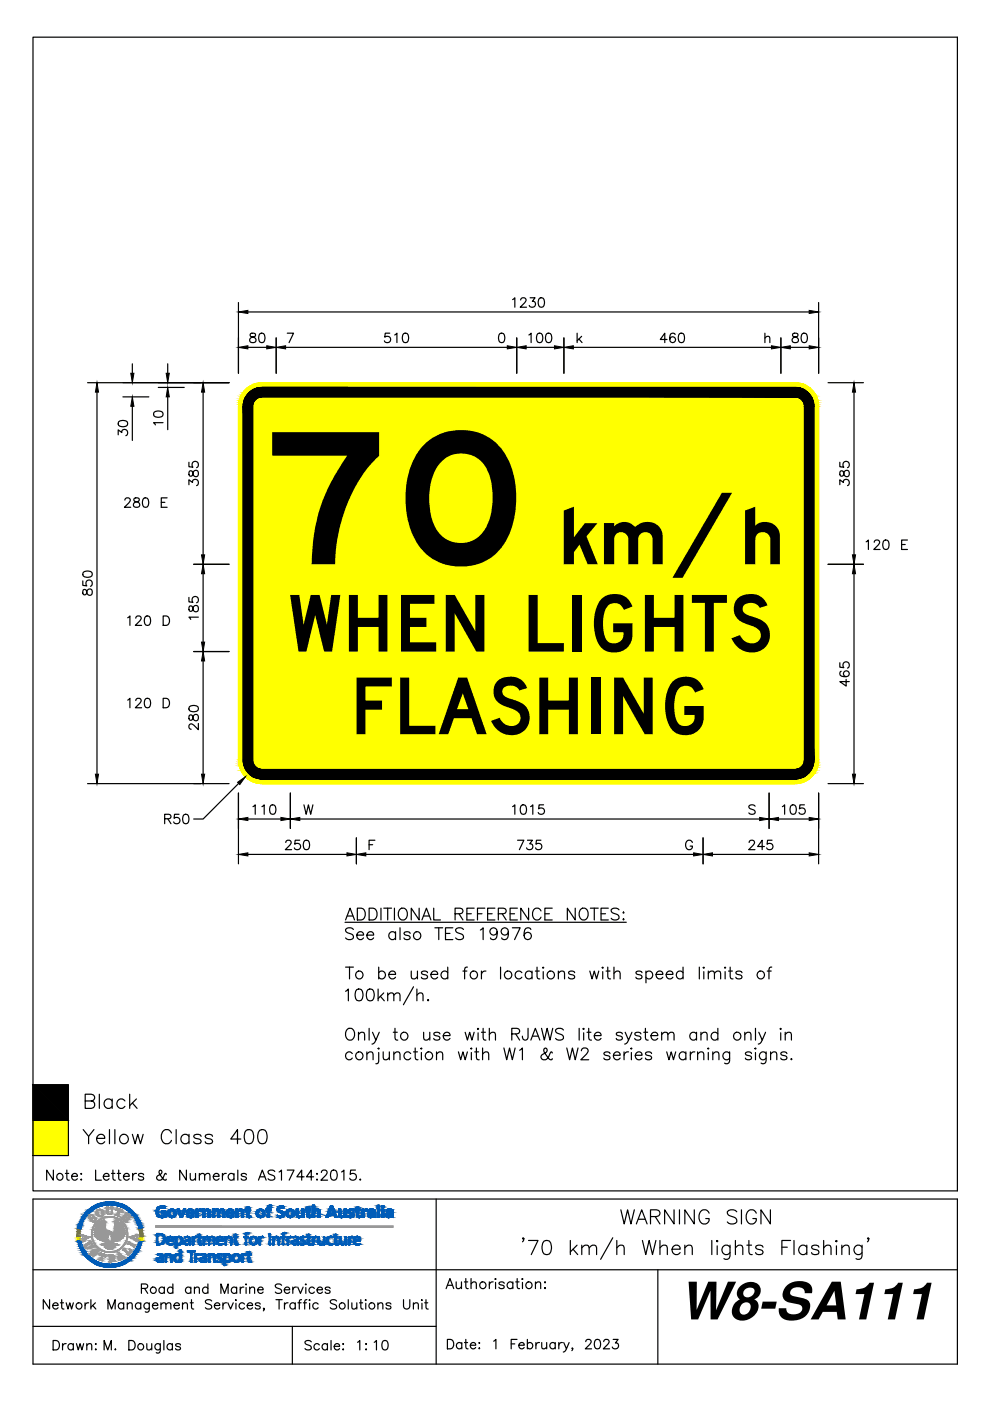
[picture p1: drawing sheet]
<svg xmlns="http://www.w3.org/2000/svg" width="210mm" height="297mm" viewBox="0 0 210 297" stroke-linecap="round" stroke-linejoin="round" font-family="sans-serif">
<defs><g id="words">
<text font-size="38.9" x="56.6" y="119.6">70</text>
<g font-size="16.7">
<text x="118.5" y="119.6">km/h</text>
<text x="61.2" y="138.1">WHEN LIGHTS</text>
<text x="74.2" y="155.7">FLASHING</text>
</g>
<text font-size="11" x="144.2" y="279.7">W8-SA111</text>
</g></defs>
<g fill="#ff0" stroke="#ff0" stroke-width=".21">
<path d="M55.1 166.1h113.9z"/>
<path d="M55.3 163.1h113.5z"/>
<path d="M55.6 81.1l113.4 .1zM55.1 81.2h113.9zM55.1 81.2h113.9zM55.1 81.2h113.9z"/>
<path d="M55.1 81.2h114.3zM54.7 81.2h114.7zM54.7 81.2h114.7zM54.7 81.2h114.7z"/>
<path d="M54.7 81.2l115.2 .1zM54.3 81.3h115.6zM54.3 81.3h115.6zM54.3 81.3h115.6z"/>
<path d="M54.3 81.3l116 .1-.4-.1zM53.8 81.4l.5-.1 116 .1zM53.8 81.4h116.5zM53.8 81.4h116.5z"/>
<path d="M53.8 81.4l116.9 .2-.4-.2zM53.4 81.6l.4-.2 116.9 .2zM53.4 81.6h117.3zM53.4 81.6h117.3z"/>
<path d="M53.4 81.6l117.7 .2-.4-.2zM53.1 81.8l.3-.2 117.7 .2zM53.1 81.8h118zM53.1 81.8h118z"/>
<path d="M53.1 81.8l118.3 .2-.3-.2zM52.7 82l.4-.2 118.3 .2z"/>
<path d="M52.7 82h118.7zM52.7 82h118.7z"/>
<path d="M52.7 82l118.9 .1zM52.6 82.1h119z"/>
<path d="M52.6 82.1h3zM52.6 82.1l2.6 .1z"/>
<path d="M168.6 82.1l3 .1zM168.6 82.1l3 .1z"/>
<path d="M52.5 82.2h2.7zM52.5 82.2h2.3z"/>
<path d="M169 82.2h2.7zM169 82.2h2.7z"/>
<path d="M52.5 82.2h2.3zM52.3 82.3h2.1z"/>
<path d="M169.3 82.2l2.5 .1zM169.3 82.2l2.5 .1z"/>
<path d="M52.3 82.3h2.1zM52.3 82.3h2.1z"/>
<path d="M169.7 82.3h2.1zM169.7 82.3h2.1z"/>
<path d="M52.3 82.3l1.7 .2 .4-.2zM52.2 82.5l.1-.2 1.7 .2z"/>
<path d="M169.7 82.3l2.2 .2-.1-.2zM169.7 82.3l2.2 .2h-1.8z"/>
<path d="M52.2 82.5l1.5 .1 .3-.1zM52 82.6l.2-.1 1.5 .1z"/>
<path d="M170.1 82.5l2 .1-.2-.1zM170.1 82.5l2 .1h-1.7z"/>
<path d="M52 82.6h1.7zM52 82.6h1.7z"/>
<path d="M170.4 82.6h1.7zM170.4 82.6h1.7z"/>
<path d="M52 82.6l1.3 .2 .4-.2zM52 82.6l1.3 .2h-1.5z"/>
<path d="M170.5 82.6l1.8 .2-.2-.2zM170.5 82.6l1.8 .2h-1.5z"/>
<path d="M51.8 82.8l1.4 .1 .1-.1zM51.8 82.8l1.4 .1h-1.5z"/>
<path d="M170.8 82.8l1.6 .1-.1-.1zM170.8 82.8l1.6 .1z"/>
<path d="M51.7 82.9l1.3 .2 .2-.2zM51.7 82.9l1.3 .2h-1.4z"/>
<path d="M170.9 82.9l1.6 .2-.1-.2zM170.9 82.9l1.6 .2h-1.4z"/>
<path d="M51.6 83.1l1.2 .2 .2-.2zM51.6 83.1l1.2 .2h-1.3z"/>
<path d="M171.1 83.1l1.6 .2-.2-.2zM171.1 83.1l1.6 .2h-1.3z"/>
<path d="M51.5 83.3h1.3zM51.5 83.3h1.2z"/>
<path d="M171.4 83.3h1.3zM171.4 83.3h1.3z"/>
<path d="M51.4 83.3l1.1 .3 .2-.3zM51.4 83.3l1.1 .3h-1.2z"/>
<path d="M171.4 83.3l1.5 .3-.2-.3zM171.4 83.3l1.5 .3h-1.2z"/>
<path d="M51.3 83.6h1.2zM51.3 83.6h1.1z"/>
<path d="M171.7 83.6h1.2zM171.7 83.6h1.2z"/>
<path d="M51.2 83.6l1 .3 .2-.3zM51.2 83.6l1 .3h-1.1z"/>
<path d="M171.7 83.6l1.3 .3-.1-.3zM171.7 83.6l1.3 .3h-1.1z"/>
<path d="M51.1 83.9h1.1zM51.1 83.9l1.1 .1h-1.2z"/>
<path d="M171.9 83.9l1.2 .1zM171.9 83.9l1.2 .1z"/>
<path d="M51 84l1 .3 .2-.3zM51 84l1 .3h-1.1z"/>
<path d="M172 84l1.2 .3-.1-.3zM172 84l1.2 .3h-1.1z"/>
<path d="M50.9 84.3l1.1 .1v-.1zM50.9 84.3l1.1 .1h-1.1z"/>
<path d="M172.1 84.3l1.2 .1-.1-.1zM172.1 84.3l1.2 .1h-1.1z"/>
<path d="M50.9 84.4l1 .2 .1-.2zM50.9 84.4l1 .2h-1.1z"/>
<path d="M172.2 84.4l1.1 .2v-.2zM172.2 84.4l1.1 .2h-1z"/>
<path d="M50.8 84.6l1 .2 .1-.2zM50.8 84.6l1 .2h-1.1z"/>
<path d="M172.3 84.6l1.1 .2-.1-.2zM172.3 84.6l1.1 .2h-1.1z"/>
<path d="M50.7 84.8l1 .2 .1-.2zM50.7 84.8l1 .2h-1z"/>
<path d="M172.3 84.8l1.1 .2v-.2zM172.3 84.8l1.1 .2h-1z"/>
<path d="M50.7 85l1 .3v-.3zM50.7 85l1 .3h-1.1z"/>
<path d="M172.4 85l1.1 .3-.1-.3zM172.4 85l1.1 .3h-1z"/>
<path d="M50.6 85.3h1.1zM50.6 85.3l1 .1z"/>
<path d="M172.5 85.3l1 .1zM172.5 85.3l1 .1z"/>
<path d="M50.6 85.4l1 .3v-.3zM50.6 85.4l1 .3h-1z"/>
<path d="M172.5 85.4l1 .3v-.3zM172.5 85.4l1 .3h-1z"/>
<path d="M50.6 85.7l1 .1zM50.6 85.7l1 .1z"/>
<path d="M172.5 85.7l1 .1zM172.5 85.7l1 .1z"/>
<path d="M50.6 85.8l1 .3v-.3zM50.6 85.8l1 .3h-1zM50.6 86.1h1zM50.6 86.1h1z"/>
<path d="M172.6 85.8l1 .3-.1-.3zM172.6 85.8l1 .3h-1zM172.6 86.1h1zM172.6 86.1h1z"/>
<path d="M50.6 86.1l1 75v-75zM50.6 86.1l1 75h-1zM50.6 161.1h1zM50.6 161.1h1z"/>
<path d="M172.6 86.1l1 75v-75zM172.6 86.1l1 75h-1zM172.6 161.1h1zM172.6 161.1h1z"/>
<path d="M50.6 161.1l1 .4v-.4zM50.6 161.1l1 .4h-1z"/>
<path d="M172.6 161.1l.9 .4 .1-.4zM172.6 161.1l.9 .4h-1z"/>
<path d="M50.6 161.5l1 .1zM50.6 161.5l1 .1z"/>
<path d="M172.5 161.5l1 .1zM172.5 161.5l1 .1z"/>
<path d="M50.6 161.6l1 .3v-.3zM50.6 161.6l1 .3h-1z"/>
<path d="M172.5 161.6l1 .3v-.3zM172.5 161.6l1 .3h-1z"/>
<path d="M50.6 161.9l1.1 .1zM50.6 161.9l1.1 .1z"/>
<path d="M172.5 161.9h1zM172.5 161.9l1 .1z"/>
<path d="M50.6 162l1.1 .3v-.3zM50.6 162l1.1 .3h-1z"/>
<path d="M172.5 162l.9 .3 .1-.3zM172.5 162l.9 .3h-1z"/>
<path d="M50.7 162.3l1.1 .1-.1-.1zM50.7 162.3l1.1 .1h-1.1z"/>
<path d="M172.4 162.3l1 .1v-.1zM172.4 162.3l1 .1h-1.1z"/>
<path d="M50.7 162.4l1.2 .3-.1-.3zM50.7 162.4l1.2 .3h-1.1z"/>
<path d="M172.3 162.4l1 .3 .1-.3zM172.3 162.4l1 .3h-1z"/>
<path d="M50.8 162.7l1.2 .2-.1-.2zM50.8 162.7l1.2 .2h-1.1z"/>
<path d="M172.3 162.7l1 .2v-.2zM172.3 162.7l1 .2h-1.1z"/>
<path d="M50.9 162.9l1.1 .1v-.1zM50.9 162.9l1.1 .1h-1.1z"/>
<path d="M172.2 162.9l1 .1 .1-.1zM172.2 162.9l1 .1h-1.1z"/>
<path d="M50.9 163l1.3 .3-.2-.3zM50.9 163l1.3 .3h-1.2z"/>
<path d="M172.1 163l1 .3 .1-.3zM172.1 163l1 .3h-1.1z"/>
<path d="M51 163.3l1.2 .1v-.1zM51 163.3l1.2 .1h-1.1z"/>
<path d="M172 163.3l1 .1 .1-.1zM172 163.3l1 .1h-1.1z"/>
<path d="M51.1 163.4l1.3 .2-.2-.2zM51.1 163.4l1.3 .2h-1.2z"/>
<path d="M171.9 163.4l1 .2 .1-.2zM171.9 163.4l1 .2h-1.2z"/>
<path d="M51.2 163.6l1.3 .1zM51.2 163.6l1.3 .1z"/>
<path d="M171.7 163.6h1.2zM171.7 163.6l1.2 .1z"/>
<path d="M51.3 163.7l1.4 .3-.2-.3zM51.3 163.7l1.4 .3h-1.3z"/>
<path d="M171.7 163.7l1 .3 .2-.3zM171.7 163.7l1 .3h-1.3z"/>
<path d="M51.4 164h1.4zM51.4 164h1.4z"/>
<path d="M171.4 164h1.3zM171.3 164h1.4z"/>
<path d="M51.5 164l1.5 .2-.2-.2zM51.5 164l1.5 .2h-1.4z"/>
<path d="M171.3 164l1.2 .2 .2-.2zM171.1 164.2l.2-.2 1.2 .2z"/>
<path d="M51.6 164.2l1.6 .2zM51.6 164.2l1.6 .2h-1.5z"/>
<path d="M171.1 164.2l1.3 .2 .1-.2zM170.9 164.4l.2-.2 1.3 .2z"/>
<path d="M51.7 164.4l1.6 .1zM51.7 164.4l1.6 .1h-1.5z"/>
<path d="M170.9 164.4l1.4 .1 .1-.1zM170.8 164.5l.1-.1 1.4 .1z"/>
<path d="M51.8 164.5l1.9 .2-.4-.2zM51.8 164.5l1.9 .2h-1.7z"/>
<path d="M170.8 164.5l1.3 .2 .2-.2zM170.4 164.7l.4-.2 1.3 .2z"/>
<path d="M52 164.7h1.7zM52 164.7h1.7z"/>
<path d="M170.4 164.7h1.7zM170.4 164.7h1.7z"/>
<path d="M52 164.7l2 .1-.3-.1zM52 164.7l2 .1h-1.8z"/>
<path d="M170.4 164.7l1.5 .1 .2-.1zM170.1 164.8l.3-.1 1.5 .1z"/>
<path d="M52.2 164.8l2.2 .2zM52.2 164.8l2.2 .2h-2.1z"/>
<path d="M170.1 164.8l1.7 .2 .1-.2zM169.7 165l.4-.2 1.7 .2z"/>
<path d="M52.3 165h2.1zM52.3 165h2.1z"/>
<path d="M169.7 165h2.1zM169.7 165h2.1z"/>
<path d="M52.3 165l2.5 .1zM52.3 165l2.5 .1z"/>
<path d="M169.7 165h2.1zM169.3 165.1h2.4z"/>
<path d="M52.5 165.1h2.7zM52.5 165.1h2.7z"/>
<path d="M169.3 165.1h2.4zM169 165.1h2.6z"/>
<path d="M169 165.1h2.6zM168.6 165.1h3z"/>
<path d="M52.5 165.1h3.1zM52.5 165.1h3.1z"/>
<path d="M168.6 165.1h3zM168.6 165.1h3z"/>
<path d="M52.6 165.1h116zM52.6 165.1h116z"/>
<path d="M52.6 165.1h119zM52.6 165.1l118.8 .1zM52.7 165.2h118.7zM52.7 165.2h118.7z"/>
<path d="M52.7 165.2l118.4 .3 .3-.3zM52.7 165.2l118.4 .3h-118zM53.1 165.5h118zM53.1 165.5h118z"/>
<path d="M53.1 165.5l117.6 .2 .4-.2zM53.1 165.5l117.6 .2h-117.3zM53.4 165.7h117.3zM53.4 165.7h117.3z"/>
<path d="M53.4 165.7l116.9 .1 .4-.1zM53.4 165.7l116.9 .1h-116.5zM53.8 165.8h116.5zM53.8 165.8h116.5z"/>
<path d="M53.8 165.8l116.1 .2 .4-.2zM53.8 165.8l116.1 .2h-115.6zM54.3 166h115.6zM54.3 166h115.6z"/>
<path d="M54.3 166h115.6zM54.3 166l115.1 .1zM54.7 166.1h114.7zM54.7 166.1h114.7z"/>
<path d="M54.7 166.1h114.7zM54.7 166.1h114.3z"/>
<path d="M55.1 166.1h113.9zM55.1 166.1h113.9z"/>
<path d="M55.1 166.1h113.5zM55.6 166.1h113z"/>
<path d="M55.6 84.1l113.2 .1zM55.3 84.2h113.5zM55.3 84.2h113.5zM55.3 84.2h113.5z"/>
<path d="M55.3 84.2h113.8zM55 84.2h114.1zM55 84.2h114.1zM55 84.2h114.1z"/>
<path d="M55 84.2l114.4 .1zM54.7 84.3h114.7zM54.7 84.3h114.7zM54.7 84.3h114.7z"/>
<path d="M54.7 84.3l115 .2-.3-.2zM54.5 84.5l.2-.2 115 .2zM54.5 84.5h115.2zM54.5 84.5h115.2z"/>
<path d="M54.5 84.5l115.4 .1-.2-.1zM54.3 84.6l.2-.1 115.4 .1zM54.3 84.6h115.6zM54.3 84.6h115.6z"/>
<path d="M54.3 84.6l115.8 .2-.2-.2zM54.3 84.6l115.8 .2h-116.1zM54 84.8h116.1zM54 84.8h116.1z"/>
<path d="M54 84.8l116.2 .3-.1-.3zM54 84.8l116.2 .3h-116.3zM53.9 85.1h116.3zM53.9 85.1h116.3z"/>
<path d="M53.9 85.1l116.5 .2-.2-.2zM53.9 85.1l116.5 .2h-116.7zM53.7 85.3h116.7zM53.7 85.3h116.7z"/>
<path d="M53.7 85.3l116.8 .3-.1-.3zM53.7 85.3l116.8 .3h-116.9zM53.6 85.6h116.9zM53.6 85.6h116.9z"/>
<path d="M53.6 85.6l117 .3-.1-.3zM53.6 85.6l117 .3h-117zM53.6 85.9h117zM53.6 85.9h117z"/>
<path d="M53.6 85.9l117 .2v-.2zM53.6 85.9l117 .2h-117zM53.6 86.1h117zM53.6 86.1h117z"/>
<path d="M53.6 86.1l117 75v-75zM53.6 86.1l117 75h-117zM53.6 161.1h117zM53.6 161.1h117z"/>
<path d="M53.6 161.1l116.9 .3 .1-.3zM53.6 161.1l116.9 .3h-116.9z"/>
<path d="M53.6 161.4h116.9zM53.6 161.4h116.9z"/>
<path d="M53.6 161.4l116.9 .3v-.3zM53.6 161.4l116.9 .3h-116.9zM53.6 161.7h116.9zM53.6 161.7h116.9z"/>
<path d="M53.6 161.7l116.8 .3 .1-.3zM53.6 161.7l116.8 .3h-116.7zM53.7 162h116.7zM53.7 162h116.7z"/>
<path d="M53.7 162l116.5 .2 .2-.2zM53.7 162l116.5 .2h-116.3zM53.9 162.2h116.3zM53.9 162.2h116.3z"/>
<path d="M53.9 162.2l116.2 .3 .1-.3zM53.9 162.2l116.2 .3h-116.1zM54 162.5h116.1zM54 162.5h116.1z"/>
<path d="M54 162.5l115.9 .2 .2-.2zM54 162.5l115.9 .2h-115.6zM54.3 162.7h115.6zM54.3 162.7h115.6z"/>
<path d="M54.3 162.7l115.3 .1 .3-.1zM54.3 162.7l115.3 .1h-115.1zM54.5 162.8h115.1zM54.5 162.8h115.1z"/>
<path d="M54.5 162.8l114.9 .2 .2-.2zM54.5 162.8l114.9 .2h-114.7zM54.7 163h114.7zM54.7 163h114.7z"/>
<path d="M54.7 163h114.7zM54.7 163l114.4 .1zM55 163.1h114.1zM55 163.1h114.1z"/>
<path d="M55 163.1h114.1zM55 163.1h113.8zM55.3 163.1h113.5zM55.3 163.1h113.5z"/>
<path d="M55.6 163.1h113zM55.3 163.1h113.3z"/>
<path d="M7 237.5l7.5 7.5v-7.5zM7 237.5l7.5 7.5h-7.5z"/>
</g>
<g fill="none" stroke="#000" stroke-width=".25">
<path d="M7 7.9h196v244.6h-196zM28.1 77.1v2M35.6 77.1v2M50.6 64.1v15M52.6 73.6h4M52.6 66.1h119M53.1 70.7a.4 .4 0 0 0 .2 .7 .72 .72 0 0 1 .8 .3 .72 .72 0 0 1 0 .8 .81 .81 0 0 1-1.2-.2 1 1 0 0 1 1.2-1l.1-.4a.75 .75 0 0 0-1.1-.2zM55.1 70.7a.65 .65 0 0 1 1 .3 1.01 1.01 0 0 1-.7 1.6 1.28 1.28 0 0 1-.3-1.9zM58.6 71.6v7.5M60.6 73.6h47M60.9 70.6h1.3l-.9 2M82.6 70.6h-.9l-.1 .9a.71 .71 0 0 1 1.1 0 .71 .71 0 0 1-.2 1 .71 .71 0 0 1-1-.2"/>
<path d="M83.7 71l.5-.4v2M85.6 70.7a.65 .65 0 0 1 .9 .3 1.01 1.01 0 0 1-.6 1.6 1.28 1.28 0 0 1-.3-1.9zM106 70.7a.65 .65 0 0 1 .9 .3 1.01 1.01 0 0 1-.6 1.6 1.28 1.28 0 0 1-.3-1.9zM108.7 63.5l.5-.4v2M109.6 71.6v7.5M110.4 63.6l.4-.5 .6 .2a.62 .62 0 0 1-.1 .9l-1 .9h1.3M111.6 73.6h6M112.1 71l.5-.4v2M112.4 63.1h1l-.5 .8a.67 .67 0 0 1 .5 1.1 .67 .67 0 0 1-1.2-.2M114 70.7a.65 .65 0 0 1 1 .3 1.01 1.01 0 0 1-.7 1.6 1.28 1.28 0 0 1-.3-1.9zM114.4 63.2a.65 .65 0 0 1 .9 .3 1.01 1.01 0 0 1-.6 1.6 1.28 1.28 0 0 1-.3-1.9zM115.9 70.7a.65 .65 0 0 1 1 .3 1.01 1.01 0 0 1-.7 1.6 1.28 1.28 0 0 1-.3-1.9z"/>
<path d="M119.6 71.6v7.5M121.6 73.6h42M122.4 70.6v2M122.7 71.9l.7 .7M123.3 71.3l-.9 1M141.4 72h-1.4l.9-1.4v2M143.1 70.9a.59 .59 0 0 0-.8-.2 1.2 1.2 0 0 0 .3 1.9 .62 .62 0 0 0 .6-.5 .62 .62 0 0 0-.5-.7 .62 .62 0 0 0-.7 .6M144.1 70.7a.65 .65 0 0 1 .9 .3 1.74 1.74 0 0 1-.1 1.5 .65 .65 0 0 1-1-.2 1.65 1.65 0 0 1 .2-1.6zM162.2 71.7l.5-.4 .4 .1 .1 1.2M162.2 70.6v2M165.6 71.6v7.5M167.6 73.6h4"/>
<path d="M168.1 70.7a.4 .4 0 0 0 .2 .7 .72 .72 0 0 1 .8 .3 .72 .72 0 0 1 0 .8 .81 .81 0 0 1-1.2-.2 1 1 0 0 1 1.2-1l.1-.4a.75 .75 0 0 0-1.1-.2zM170.1 70.7a.65 .65 0 0 1 1 .3 1.01 1.01 0 0 1-.7 1.6 1.28 1.28 0 0 1-.3-1.9zM173.6 64.1v15M18.6 81.1h30M20.6 83.1v81M25.1 92.2v-1.1l.7 .6a.67 .67 0 0 1 1.1-.5 .67 .67 0 0 1-.2 1.2M25.2 89.4a1.28 1.28 0 0 1 1.9 .3v.2a1.15 1.15 0 0 1-2 0zM26.1 84.1h5.5M28.1 86.1v7.3M32.7 87.4a1.28 1.28 0 0 1 1.9 .3v.2a1.15 1.15 0 0 1-2 0zM33.6 82.1h5.5M34.6 89.6h-2l.3 .5"/>
<path d="M35.6 84.1v7M40.1 98v1l.8 .1a.71 .71 0 0 1 0-1.1 .71 .71 0 0 1 1.1 .1 .71 .71 0 0 1-.3 1.1M40.2 99.9a.75 .75 0 0 0 .1 1.1l.4-.1 .1-.2a.72 .72 0 0 1 .3-.8 .72 .72 0 0 1 .9 0 .81 .81 0 0 1-.3 1.2 1 1 0 0 1-1-1.2zM43.1 83.1v34.5M53.6 86.1v75M53.6 86.1a1.99 1.99 0 0 1 2-2h113a1.98 1.98 0 0 1 2 2v75a1.99 1.99 0 0 1-2 2h-113a2.01 2.01 0 0 1-2-2M175.6 81.1h7.5M178.1 98v1l.8 .1a.71 .71 0 0 1 0-1.1 .71 .71 0 0 1 1.1 .1 .71 .71 0 0 1-.3 1.1M178.2 99.9a.75 .75 0 0 0 .2 1.1l.3-.1 .1-.2a.72 .72 0 0 1 .3-.8 .72 .72 0 0 1 .9 0 .81 .81 0 0 1-.3 1.2 1 1 0 0 1-1-1.2zM181.1 83.1v34.5M26.5 106l.4-.4 .6 .1a.62 .62 0 0 1-.2 .9l-.9 1h1.3M28.5 105.6a.4 .4 0 0 0 .2 .7 .72 .72 0 0 1 .8 .3 .72 .72 0 0 1-.1 .9 .81 .81 0 0 1-1.1-.3 1 1 0 0 1 1.1-1l.1-.4a.75 .75 0 0 0-1-.2z"/>
<path d="M30.5 105.6a.65 .65 0 0 1 .9 .3 1.01 1.01 0 0 1-.6 1.7 1.28 1.28 0 0 1-.3-2zM34.2 106.5h.8M35.4 105.6h-1.2v2h1.2M40.1 102.8v-1.1l.7 .6a.67 .67 0 0 1 1.1-.5 .67 .67 0 0 1-.2 1.2M41.1 119.6h7.5M175.6 119.6h7.5M178.1 102.8v-1.1l.7 .6a.67 .67 0 0 1 1.1-.5 .67 .67 0 0 1-.2 1.2M183.6 114.9l.5-.4v2M185.4 115l.3-.5 .7 .2a.62 .62 0 0 1-.2 .8l-.9 1h1.3M187.5 114.6a.65 .65 0 0 1 .9 .3 1.01 1.01 0 0 1-.7 1.6 1.28 1.28 0 0 1-.2-1.9zM191.2 115.5h.7M192.4 114.5h-1.2v2h1.2"/>
<path d="M17.6 123.2v.9l.8 .1a.71 .71 0 0 1 0-1.1 .71 .71 0 0 1 1.1 .2 .71 .71 0 0 1-.3 1M17.7 125.1a.75 .75 0 0 0 .1 1l.4-.1 .1-.2a.72 .72 0 0 1 .3-.8 .72 .72 0 0 1 .9 .1 .81 .81 0 0 1-.3 1.1 1 1 0 0 1-1-1.1zM17.7 121.4a1.28 1.28 0 0 1 1.9 .2v.2a1.15 1.15 0 0 1-2 0zM27.1 131l.4-.4v2M28.8 131.1l.4-.5 .6 .2a.62 .62 0 0 1-.2 .8l-.9 1h1.3M30.9 130.7a.65 .65 0 0 1 .9 .3 1.01 1.01 0 0 1-.6 1.6 1.28 1.28 0 0 1-.3-1.9zM34.6 130.6h.7a1.07 1.07 0 0 1 .7 1 1.07 1.07 0 0 1-.7 1h-.7zM40.1 126.7v.9l.8 .1a.71 .71 0 0 1 0-1.1 .71 .71 0 0 1 1.1 .2 .71 .71 0 0 1-.3 1M40.2 128.6a.75 .75 0 0 0 .1 1l.4-.1 .1-.2a.72 .72 0 0 1 .3-.8 .72 .72 0 0 1 .9 .1 .81 .81 0 0 1-.3 1.1 1 1 0 0 1-1-1.1zM41.1 138.1h7.5M42.1 130.8h-2l.3 .5M43.1 121.6v14.5"/>
<path d="M181.1 121.6v42.5M27.1 148.4l.4-.3v2M28.8 148.5l.4-.4 .6 .1a.62 .62 0 0 1-.2 .9l-.9 1h1.3M30.9 148.2a.65 .65 0 0 1 .9 .2 1.01 1.01 0 0 1-.6 1.7 1.28 1.28 0 0 1-.3-1.9zM34.6 148.1h.7a1.07 1.07 0 0 1 .7 1 1.07 1.07 0 0 1-.7 1h-.7zM40.2 151.7a.75 .75 0 0 0 .1 1l.4-.1 .1-.2a.72 .72 0 0 1 .3-.8 .72 .72 0 0 1 .9 .1 .81 .81 0 0 1-.3 1.1 1 1 0 0 1-1-1.1zM40.2 149.9a1.28 1.28 0 0 1 1.9 .2v.2a1.15 1.15 0 0 1-2 0zM42.1 153.4v1.3l-1-.9a.6 .6 0 0 0-.9-.1l-.1 .5 .4 .4M43.1 140.1v24M178.1 140.5v1l.8 .1a.71 .71 0 0 1 0-1.1 .71 .71 0 0 1 1.1 .1 .71 .71 0 0 1-.3 1.1M178.4 142.3a.59 .59 0 0 0-.2 .9 1.2 1.2 0 0 0 1.9-.3 .62 .62 0 0 0-.6-.7 .62 .62 0 0 0-.7 .6 .62 .62 0 0 0 .6 .7M179.4 144v1.5l-1.3-1h2"/>
<path d="M18.6 166.1h30M34.9 173.6l1.2-.1 .1-.3v-.4l-.4-.2h-.9v2M35.6 173.6l.6 1M38 172.6h-1l-.1 .9a.71 .71 0 0 1 1.1 0 .71 .71 0 0 1-.2 1 .71 .71 0 0 1-1-.2M39 172.7a.65 .65 0 0 1 1 .3 1.01 1.01 0 0 1-.7 1.6 1.28 1.28 0 0 1-.3-1.9zM50.6 168.1v15.1M50.6 166.1l-7.5 7.5h-2M52.6 173.6h7M53.6 171l.5-.4v2M55.5 171l.5-.4v2M55.6 165.1h113M55.6 165.1a4 4 0 0 1-4-4v-75a4 4 0 0 1 4-4h113a4 4 0 0 1 4 4v75a4 4 0 0 1-4 4"/>
<path d="M57.4 170.7a.65 .65 0 0 1 1 .3 1.01 1.01 0 0 1-.7 1.6 1.28 1.28 0 0 1-.3-1.9zM60.6 178.6l.4-.5 .6 .2a.62 .62 0 0 1-.2 .9l-.9 .9h1.3M61.6 168.1v7.5M63.5 178.1h-.9l-.1 .9a.71 .71 0 0 1 1.1 0 .71 .71 0 0 1-.2 1 .71 .71 0 0 1-1-.2M63.6 173.6h97.5M64.4 170.6l.5 2 .5-2 .5 2 .4-2M64.6 178.2a.65 .65 0 0 1 .9 .3 1.01 1.01 0 0 1-.6 1.6 1.28 1.28 0 0 1-.3-1.9zM75.6 177.6v5.6M78.3 179.1h.7M79.5 178.1h-1.2v2M108.7 171l.5-.4v2M109.7 178.1h1.4l-1 2"/>
<path d="M110.6 170.7a.65 .65 0 0 1 .9 .3 1.01 1.01 0 0 1-.6 1.6 1.28 1.28 0 0 1-.3-1.9zM111.8 178.1h1.1l-.6 .8a.67 .67 0 0 1 .5 1.1 .67 .67 0 0 1-1.2-.2M112.5 171l.5-.4v2M114.7 178.1h-1l-.1 .9a.71 .71 0 0 1 1.1 0 .71 .71 0 0 1-.1 1 .71 .71 0 0 1-1.1-.2M115.3 170.6h-1l-.1 .9a.71 .71 0 0 1 1.1 0 .71 .71 0 0 1-.2 1 .71 .71 0 0 1-1-.2M146.8 178.6a.74 .74 0 0 0-.8-.5 .74 .74 0 0 0-.6 .8 .88 .88 0 0 0 .2 1 .88 .88 0 0 0 .9 .2l.3-.4v-.3h-.5M149.1 177.6v5.6M158.8 178.6l.4-.5 .7 .2a.62 .62 0 0 1-.2 .9l-1 .9h1.4M160.1 170.9a.75 .75 0 0 0-.7-.3 .75 .75 0 0 0-.6 .5l.2 .3 .7 .3a.49 .49 0 0 1 .4 .4 .49 .49 0 0 1-.2 .4 .92 .92 0 0 1-1.1-.1M162.1 179.5h-1.5l1-1.4v2M163.1 168.1v7.5M163.7 178.1h-1l-.1 .9a.71 .71 0 0 1 1.1 0 .71 .71 0 0 1-.1 1 .71 .71 0 0 1-1.1-.2"/>
<path d="M165.1 173.6h6.5M165.9 171l.5-.4v2M167.8 170.7a.65 .65 0 0 1 .9 .3 1.01 1.01 0 0 1-.6 1.6 1.28 1.28 0 0 1-.3-1.9zM170.6 170.6h-1l-.1 .9a.71 .71 0 0 1 1.1 0 .71 .71 0 0 1-.2 1 .71 .71 0 0 1-1-.2M173.6 168.1v15.1M175.6 166.1h7.5M52.6 181.2h21M73.2 195.5h59.6M73.3 195l.9-2.5 1 2.5M73.6 194.2h1.2M74.9 197.1a.93 .93 0 0 0-.9-.4 .93 .93 0 0 0-.7 .6l.2 .4 1 .3a.61 .61 0 0 1 .4 .5 .61 .61 0 0 1-.2 .6 1.13 1.13 0 0 1-1.4-.2M75.6 198.3h1.5a.74 .74 0 0 0-.9-.8 .74 .74 0 0 0-.6 1 .77 .77 0 0 0 .6 .7 .77 .77 0 0 0 .9-.3"/>
<path d="M75.8 192.5h.8a1.33 1.33 0 0 1 .9 1.3 1.33 1.33 0 0 1-.9 1.2h-.8zM77.6 181.2h69.5M77.8 198.3h1.4a.77 .77 0 0 0-1.1-.7 .77 .77 0 0 0-.2 1.3 .75 .75 0 0 0 1.3 0M78.3 192.5h.8a1.33 1.33 0 0 1 .9 1.3 1.33 1.33 0 0 1-.9 1.2h-.8zM80.8 192.5v2.5M81.4 192.5h1.6M82.2 192.5v2.5M83.6 192.5v2.5M83.9 197.9a.8 .8 0 0 0-1.2-.1 .8 .8 0 0 0 0 1.2 .8 .8 0 0 0 1.2-.1M83.9 197.5v1.7M84.7 192.9a.92 .92 0 0 1 1.1-.3 .92 .92 0 0 1 .6 .9 1.09 1.09 0 0 1-.3 1.2 1.09 1.09 0 0 1-1.2 .2 1.55 1.55 0 0 1-.2-2zM84.8 196.7v2.5"/>
<path d="M87 197.9a.75 .75 0 0 0-1.3 0l.3 .4 .8 .2 .2 .4a.75 .75 0 0 1-1.3 0M88.9 192.5v2.5l-1.7-2.5v2.5M89.5 195l.9-2.5 1 2.5M89.8 194.2h1.2M92 192.5v2.5h1.4M92.2 196.7h1.7M93 196.7v2.5M94.5 197.9h.9M96 196.7h-1.5v2.5h1.5M96.5 193.7l1.4-.1a.59 .59 0 0 0 0-.9l-1.4-.2v2.5M97.3 193.7l.8 1.3M98.3 197.1a.93 .93 0 0 0-.9-.4 .93 .93 0 0 0-.8 .6l.2 .4 1 .3a.61 .61 0 0 1 .4 .5 .61 .61 0 0 1-.2 .6 1.13 1.13 0 0 1-1.4-.2"/>
<path d="M99 193.7h.9M100.5 192.5h-1.5v2.5h1.5M101.2 193.7h1M101.8 197.2l.6-.5v2.5M102.8 192.5h-1.6v2.5M103.4 193.7h.9M104.9 192.5h-1.5v2.5h1.5M105.4 197.5a.78 .78 0 0 1-1.1 .7 .78 .78 0 0 1-.3-1.2 .78 .78 0 0 1 1.3 .1 2.25 2.25 0 0 1-.2 2 .72 .72 0 0 1-1.1-.2M105.7 193.7l1.4-.1a.59 .59 0 0 0 0-.9l-1.4-.2v2.5M106.5 193.7l.8 1.3M107.8 197.5a.78 .78 0 0 1-1.1 .7 .78 .78 0 0 1-.3-1.2 .78 .78 0 0 1 1.3 .1 2.25 2.25 0 0 1-.3 2 .72 .72 0 0 1-1-.2M108.2 193.7h.9"/>
<path d="M108.6 196.7h1.7l-1.2 2.5M109.7 192.5h-1.5v2.5h1.5M112.1 192.5v2.5l-1.7-2.5v2.5M112.6 197.1a.72 .72 0 0 0-1.1-.3 1.91 1.91 0 0 0 0 2.3 .77 .77 0 0 0 1.1-.4 .77 .77 0 0 0-.5-1 .77 .77 0 0 0-1 .7M114.7 193.1a.92 .92 0 0 0-1-.6 .92 .92 0 0 0-.8 1 1.09 1.09 0 0 0 .3 1.2 1.09 1.09 0 0 0 1.1 .2l.4-.4M115.5 193.7h1M117.1 192.5h-1.6v2.5h1.6M122 192.5v2.5l-1.7-2.5v2.5M123 192.9a.92 .92 0 0 1 1.1-.3 .92 .92 0 0 1 .6 .9 1.09 1.09 0 0 1-.2 1.2 1.09 1.09 0 0 1-1.2 .2 1.57 1.57 0 0 1-.3-2zM125.2 192.5h1.6M126 192.5v2.5M127.4 193.7h1"/>
<path d="M129 192.5h-1.6v2.5h1.6M131.2 192.9a.94 .94 0 0 0-.9-.4 .94 .94 0 0 0-.7 .6l.2 .4 1 .4a.62 .62 0 0 1 .4 .4 .62 .62 0 0 1-.2 .6 1.15 1.15 0 0 1-1.4-.2M132.2 193.4l.1 .1-.1 .1-.1-.1zM132.2 194.8l.1 .1-.1 .1-.1-.1zM151.1 181.2h20.5M73.3 210.2l.6-.5v2.5M73.3 205h1.6M73.7 218.1a1.16 1.16 0 0 1 1.4 .4 1.16 1.16 0 0 1 0 1.4 .92 .92 0 0 1-1.1 .6 .92 .92 0 0 1-.7-.9 1.5 1.5 0 0 1 .4-1.5zM74.1 205v2.5M75.6 209.8a.81 .81 0 0 1 1.2 .4 2.02 2.02 0 0 1-.2 1.9 .82 .82 0 0 1-1.2-.4 2.07 2.07 0 0 1 .2-1.9zM76 219.3l.6-.4 .6 .1 .1 1.5M76 218.9v1.6"/>
<path d="M78 209.8a.81 .81 0 0 1 1.2 .4 2.02 2.02 0 0 1-.2 1.9 .82 .82 0 0 1-1.2-.4 2.07 2.07 0 0 1 .2-1.9zM78.3 218v2.5M79 218.9l.7 1.6 .7-1.6M80.2 209.7v2.5M80.3 206.2a.8 .8 0 0 1 1.2-.1 .8 .8 0 0 1 0 1.2 .8 .8 0 0 1-1.2-.1M80.3 205v2.5M80.6 211.2l.9 1M81.4 210.5l-1.2 1.2M82.2 211l.6-.5 .6 .1 .1 1.6M82.2 210.5v1.7M82.4 206.6h1.5a.77 .77 0 0 0-1.1-.7 .77 .77 0 0 0-.3 1.3 .75 .75 0 0 0 1.4 0M83.4 218.9h.8"/>
<path d="M83.5 211l.6-.5 .6 .1 .1 1.6M83.7 218v2l.2 .4 .4 .1M87.2 205.9l.1 1.5 .6 .1 .6-.4M87.7 209.2l-2.2 3.8M88.4 211l.6-.5 .6 .1 .1 1.6M88.4 209.7v2.5M88.5 205.9v1.6M89.8 218.9l.1 1.5 .6 .1 .6-.5M90.6 206.2a.76 .76 0 0 0-1.3 0l.2 .3 1 .3 .1 .4a.75 .75 0 0 1-1.3 0M90.8 211.9l.1 .2-.1 .1-.2-.1zM91.1 218.9v1.6M91.4 206.6h1.4a.77 .77 0 0 0-1.1-.7 .77 .77 0 0 0-.2 1.3 .75 .75 0 0 0 1.3 0"/>
<path d="M93.3 219.2a.77 .77 0 0 0-1.3 0l.1 .3 1.1 .3 .1 .4a.75 .75 0 0 1-1.3 0M94 219.6h1.4a.76 .76 0 0 0-1.1-.7 .76 .76 0 0 0-.2 1.3 .75 .75 0 0 0 1.3 0M94.9 206.2a.8 .8 0 0 0-1.1-.1 .8 .8 0 0 0 0 1.2 .8 .8 0 0 0 1.1-.1M94.9 205v2.5M98.1 205.9h.9M98.6 218.9l.5 1.6 .5-1.6 .5 1.6 .4-1.6M99.1 205l-.5 .2-.1 .3v2M101.2 218.1l.2-.1 .1 .1-.1 .2zM101.4 219v1.5M102.1 205.9v1.6M102.1 218.9h.8M102.4 218v2l.2 .4 .4 .1"/>
<path d="M103 205.9a.8 .8 0 0 0-.9 .7M103.7 219.3l.6-.4 .6 .1 .2 1.5M103.7 218v2.5M106.1 205v2.5M108.5 219.2l1.4-.1a.59 .59 0 0 0 0-1l-1.4-.1v2.5M109.3 219.2l.9 1.3M110.6 206.2a.8 .8 0 0 0-1.1-.1 .8 .8 0 0 0 0 1.2 .8 .8 0 0 0 1.1-.1M112 218l-.2 2.3a.59 .59 0 0 1-.9 0l-.1-.6M112.8 206.2a.8 .8 0 0 0-1.2-.1 .8 .8 0 0 0 0 1.2 .8 .8 0 0 0 1.2-.1M112.8 205.9v1.6M112.9 219.7h1.2M113.5 205.9h.8"/>
<path d="M113.9 205v2.1l.1 .3 .5 .1M114.8 218l.6 2.5 .6-2.5 .6 2.5 .6-2.5M115.1 205.2l.1-.2 .1 .2-.1 .1zM115.2 206v1.5M118.4 206.4l.6-.5 .6 .1 .1 1.5M118.4 205.9v1.6M119.5 218.4a.94 .94 0 0 0-.9-.4 .94 .94 0 0 0-.8 .6l.2 .4 1 .3a.61 .61 0 0 1 .4 .5 .61 .61 0 0 1-.2 .6 1.15 1.15 0 0 1-1.4-.2M121.8 206.2a.77 .77 0 0 0-1.3 0l.1 .3 1.1 .3 .1 .4a.75 .75 0 0 1-1.3 0M122.8 218v2.5M123.6 218.1l.2-.1 .1 .1-.1 .2zM123.8 219v1.5M124.5 218.9h.8"/>
<path d="M124.8 218v2l.1 .4 .5 .1M125.1 205.9l.4 1.6 .5-1.6 .5 1.6 .5-1.6M126 219.6h1.4a.77 .77 0 0 0-1-.7 .77 .77 0 0 0-.3 1.3 .75 .75 0 0 0 1.3 0M127.8 205l.1 .2-.1 .1-.1-.1zM127.8 206v1.5M128.5 205.9h.8M128.9 205v2.1l.1 .3 .5 .1M130.2 206.4l.6-.5 .6 .1 .1 1.5M130.2 205v2.5M132 219.2a.77 .77 0 0 0-1.3 0l.1 .3 1 .3 .2 .4a.75 .75 0 0 1-1.3 0M132.6 218.9l.7 1.6 .7-1.6M135.9 219.2a.77 .77 0 0 0-1.3 0l.1 .3 1.1 .3 .1 .4a.75 .75 0 0 1-1.3 0"/>
<path d="M136.1 206.2a.76 .76 0 0 0-1.3 0l.1 .3 1.1 .3 .1 .4a.75 .75 0 0 1-1.3 0M136.5 218.9h.8M136.8 218v2l.2 .4 .4 .1M137 206.2a.8 .8 0 0 1 1.1-.1 .8 .8 0 0 1 0 1.2 .8 .8 0 0 1-1.1-.1M137 205.9v2.5M138 219.6h1.5a.76 .76 0 0 0-1.1-.7 .76 .76 0 0 0-.2 1.3 .75 .75 0 0 0 1.3 0M139.1 206.6h1.4a.77 .77 0 0 0-1-.7 .77 .77 0 0 0-.3 1.3 .75 .75 0 0 0 1.3 0M140.3 219.3l.6-.4 .6 .1 .1 1.5M140.3 218.9v1.6M141.2 206.6h1.5a.77 .77 0 0 0-1.1-.7 .77 .77 0 0 0-.2 1.3 .75 .75 0 0 0 1.3 0M141.6 219.3l.6-.4 .6 .1 .1 1.5M144.8 206.2a.8 .8 0 0 0-1.2-.1 .8 .8 0 0 0 0 1.2 .8 .8 0 0 0 1.2-.1"/>
<path d="M144.8 205v2.5M147.7 219.2a.8 .8 0 0 0-1.2-.1 .8 .8 0 0 0 0 1.2 .8 .8 0 0 0 1.2-.1M147.7 218.9v1.6M148.3 205v2.5M148.6 219.3l.6-.4 .6 .1 .1 1.5M148.6 218.9v1.6M149.1 205.2l.1-.2 .1 .2-.1 .1zM149.2 206v1.5M150.2 206.4l.6-.5 .6 .1 .1 1.5M150.2 205.9v1.6M151.5 206.4l.6-.5 .6 .1 .1 1.5M152.2 219.2a.8 .8 0 0 0-1.2-.1 .8 .8 0 0 0 0 1.2 .8 .8 0 0 0 1.2-.1"/>
<path d="M152.2 218v2.5M153.7 205l.2 .2-.2 .1-.1-.1zM153.7 206v1.5M154.5 205.9h.8M154.8 205v2.1l.1 .3 .5 .1M157.3 206.2a.77 .77 0 0 0-1.3 0l.1 .3 1.1 .3 .1 .4a.75 .75 0 0 1-1.3 0M157.9 219.3l.6-.4 .6 .1 .1 1.5M157.9 218.9v1.6M160.2 218v2.5M160.9 218.9l.7 1.6 .7-1.6M162.7 205.9h.8M163.6 205l-.4 .2-.2 .3v2"/>
<path d="M165.5 218l.2 .1-.2 .2-.1-.2zM165.5 219v1.5M166.5 219.3l.6-.4 .6 .1 .1 1.5M166.5 218.9v1.6M7 237.5h7.5v7.5h-7.5zM7 230h7.5v7.5h-7.5zM17.6 239.5l1.2 1.4v1.6M18.1 233.4l1.7-.1a.7 .7 0 0 0 0-1.2l-.4-.1h-1.3v3h1.3a.79 .79 0 0 0 .7-.8 .79 .79 0 0 0-.7-.8M19.9 239.5l-1.1 1.4M21.1 232v3M23.2 239.5v3M23.8 233.4a.96 .96 0 0 0-1.4-.1 .96 .96 0 0 0 0 1.4 .96 .96 0 0 0 1.4-.1"/>
<path d="M23.8 233v2M24.4 239.5v3M26.5 233.4a.96 .96 0 0 0-1.4-.1 .96 .96 0 0 0 0 1.4 .96 .96 0 0 0 1.4-.1M27.5 232v3M28.1 233.9l1 1.1M28.9 233l-1.4 1.4M37.3 239.5v3M52.2 239.6a.97 .97 0 0 1 1.4 .5 2.44 2.44 0 0 1-.2 2.3 .99 .99 0 0 1-1.5-.5 2.52 2.52 0 0 1 .3-2.3zM55.1 239.6a.97 .97 0 0 1 1.4 .5 2.52 2.52 0 0 1-.3 2.3 .98 .98 0 0 1-1.4-.5 2.44 2.44 0 0 1 .3-2.3zM74.7 223.4a.8 .8 0 0 0-1.2-.1 .8 .8 0 0 0 0 1.1 .8 .8 0 0 0 1.2-.1M77.8 223.5l.6-.5 .6 .1 .1 1.6M77.8 223v1.7"/>
<path d="M79.7 220.5a.95 .95 0 0 1-.8 .9M80.2 222.3l.1-.1 .1 .1-.1 .1zM80.3 223.1v2l-.1 .3-.5 .1M81.2 223l.2 1.6 .6 .1 .5-.5M82.5 223v1.7M83.5 223.5l.6-.5 .6 .1 .1 1.6M83.5 223v1.7M87.1 223.4a.8 .8 0 0 0-1.2-.1 .8 .8 0 0 0 0 1.1 .8 .8 0 0 0 1.2-.1M87.7 223h.8M88 222.2v2l.1 .4 .5 .1M89.2 222.3l.1-.1 .2 .1-.2 .1zM89.3 223.1v1.6"/>
<path d="M92.6 223.5l.6-.5 .5 .1 .2 1.6M92.6 223v1.7M97.2 223l.5 1.7 .4-1.7 .5 1.7 .5-1.7M99.8 222.3l.1-.1 .2 .1-.2 .1zM99.9 223.1v1.6M100.6 223h.9M101 222.2v2l.1 .4 .5 .1M102.3 223.5l.6-.5 .6 .1 .1 1.6M102.3 222.2v2.5M106.8 222.2l.6 2.5 .6-2.5 .6 2.5 .6-2.5M110.2 222.7l.6-.5v2.5M112.6 220.5l.9-2.5 1 2.5"/>
<path d="M117.1 223.3l-.3-.3-.2 .4a1.43 1.43 0 0 1-1.4 1.3 .6 .6 0 0 1-.5-.5 .6 .6 0 0 1 .2-.6l.9-.5a.54 .54 0 0 0 .2-.5 .54 .54 0 0 0-.3-.4l-.3 .1a.93 .93 0 0 0 .3 1.2l.8 1.1 .5 .1 .1-.3M120.2 222.2l.6 2.5 .6-2.5 .6 2.5 .6-2.5M123.3 222.8l.1-.4a.79 .79 0 0 1 1.2 0 .78 .78 0 0 1-.3 1.1l-1.2 1.2h1.7M129.3 223.4a.75 .75 0 0 0-1.3 0l.4 .3 .8 .3 .1 .3a.75 .75 0 0 1-1.3 0M130.1 223.7h1.4a.74 .74 0 0 0-.9-.7 .74 .74 0 0 0-.5 1 .77 .77 0 0 0 .5 .7 .77 .77 0 0 0 .9-.4M132.3 223v1.7M133.3 220.5a.95 .95 0 0 1-.9 .9M133.3 223a.82 .82 0 0 0-1 .7M133.7 222.3l.2-.1 .1 .1-.1 .1zM133.9 223.1v1.6M134.7 223.7h1.4a.77 .77 0 0 0-1.1-.6 .77 .77 0 0 0-.2 1.2 .75 .75 0 0 0 1.3 0M138.2 223.4a.75 .75 0 0 0-1.4 0l.2 .2 1 .4 .2 .3a.75 .75 0 0 1-1.4 0"/>
<path d="M141.4 223l.4 1.7 .5-1.7 .5 1.7 .5-1.7M145.4 223.4a.8 .8 0 0 0-1.2-.1 .8 .8 0 0 0 0 1.1 .8 .8 0 0 0 1.2-.1M145.4 223v1.7M146.4 223v1.7M147.3 223a.82 .82 0 0 0-.9 .7M147.9 223.5l.6-.5 .6 .1 .1 1.6M147.9 223v1.7M150.1 222.3l.1-.1 .1 .1-.1 .1zM150.2 223.1v1.6M151.1 223.5l.6-.5 .6 .1 .1 1.6M151.1 223v1.7M154.7 223v1.9a.65 .65 0 0 1-.4 .6 .65 .65 0 0 1-.7-.1"/>
<path d="M154.7 223.4a.8 .8 0 0 0-1.2-.1 .8 .8 0 0 0 0 1.1 .8 .8 0 0 0 1.2-.1M159.3 223.4a.75 .75 0 0 0-1.3 0l.1 .2 1.1 .4 .1 .3a.75 .75 0 0 1-1.3 0M160.1 222.3l.1-.1 .1 .1-.1 .1zM160.2 223.1v1.6M161.6 220.5a.95 .95 0 0 1-.8 .9M162.4 223v1.9a.65 .65 0 0 1-.4 .6 .65 .65 0 0 1-.6-.1M162.4 223.4a.8 .8 0 0 0-1.1-.1 .8 .8 0 0 0 0 1.1 .8 .8 0 0 0 1.1-.1M163.4 223.5l.6-.5 .6 .1 .1 1.6M163.4 223v1.7M166.8 223.4a.75 .75 0 0 0-1.3 0l.2 .2 1 .4 .1 .3a.75 .75 0 0 1-1.3 0M167.7 224.6l.1-.2 .1 .2-.1 .1zM7 254.2h196v35h-196z"/>
<path d="M11.3 248.1v2.1l-1.4-2.1v2.1M13.9 248.8h.7M14.2 248.1v1.7l.1 .3 .4 .1M15.2 249.4h1.2a.66 .66 0 0 0-.9-.6 .66 .66 0 0 0-.2 1.1 .64 .64 0 0 0 1.1 0M17.1 250.1h.2zM17.2 248.8v.2zM20.3 248.1v2.1h1.2M20.5 241.4h1.7a.89 .89 0 0 0-1-.9 .89 .89 0 0 0-.7 1.1 .92 .92 0 0 0 .7 .9 .92 .92 0 0 0 1-.4M21.9 249.4h1.2a.66 .66 0 0 0-.9-.6 .66 .66 0 0 0-.2 1.1 .64 .64 0 0 0 1.1 0M23.6 248.8h.8M23.9 248.1v1.7l.1 .3 .4 .1M24.9 248.8h.7"/>
<path d="M25.2 248.1v1.7l.1 .3 .4 .1M26.2 249.4h1.2a.66 .66 0 0 0-.9-.6 .66 .66 0 0 0-.2 1.1 .64 .64 0 0 0 1.1 0M28.1 240.5l.5 2 .6-2 .6 2 .6-2M28.1 248.8v1.4M28.9 248.8a.7 .7 0 0 0-.8 .6M30.5 249.1a.64 .64 0 0 0-1.2 0l.3 .3 .8 .2 .1 .3a.64 .64 0 0 1-1.2 0M35.2 249l-.1-.2-.2 .1-.3 .7a.76 .76 0 0 1-.6 .6 .76 .76 0 0 1-.8-.4l.2-.5 .7-.4a.46 .46 0 0 0 .2-.4 .46 .46 0 0 0-.3-.4l-.2 .1a1.79 1.79 0 0 0 .9 1.9l.4 .1 .1-.2M36.4 240.2a1.1 1.1 0 0 0-1.3-.7 1.1 1.1 0 0 0-.9 1.1 1.31 1.31 0 0 0 .3 1.5 1.31 1.31 0 0 0 1.4 .3l.5-.6M39.5 248.1v2.1l-1.4-2.1v2.1M40.1 240.9a.96 .96 0 0 0-1.4-.1 .96 .96 0 0 0 0 1.4 .96 .96 0 0 0 1.4-.1M40.1 240.5v2M40.3 248.8l.1 1.3 .5 .1 .6-.4"/>
<path d="M41.5 248.8v1.4M42.3 249.2l.5-.4 .5 .1 .1 1.3M42.3 248.8v1.4M42.6 240.9a.92 .92 0 0 0-1.5 0l.4 .5 1 .2 .1 .5a.92 .92 0 0 1-1.5 0M43.4 249.2l.5-.4 .5 .1 .1 1.3M45.1 240.9a.91 .91 0 0 0-1.6 0l.4 .5 1 .2 .2 .5a.91 .91 0 0 1-1.6 0M45.2 249.4h1.3a.66 .66 0 0 0-1-.6 .66 .66 0 0 0-.2 1.1 .64 .64 0 0 0 1.2 0M47.2 248.8v1.4M48 248.8a.7 .7 0 0 0-.8 .6M49.6 249.1a.68 .68 0 0 0-1-.1 .68 .68 0 0 0 0 1 .68 .68 0 0 0 1-.1M49.6 248.8v1.4M50.4 248.1v2.1"/>
<path d="M51.1 241.5h-2.2l1.5-2v3M52.2 249.1a.64 .64 0 0 0-1.1 0l.3 .3 .7 .2 .1 .3a.64 .64 0 0 1-1.1 0M54.8 250.2l.8-2.1 .8 2.1M55.1 249.5h1M58.3 248.4a.81 .81 0 0 0-.8-.4 .81 .81 0 0 0-.7 .6l.2 .3 .8 .3a.52 .52 0 0 1 .4 .4 .52 .52 0 0 1-.1 .5 .98 .98 0 0 1-1.3-.2M59.2 248.5l.5-.4v2.1M60.9 248.1h1.4l-1 2.1M64.5 249.5h-1.6l1.1-1.4v2.1M66.5 249.5h-1.5l1-1.4v2.1M67.1 250.1h.2zM67.2 248.8v.2zM68.1 248.6l.2-.4a.69 .69 0 0 1 1 .1 .69 .69 0 0 1-.2 .9l-1.1 1h1.5"/>
<path d="M70.4 248.2a.7 .7 0 0 1 1 .3 1.75 1.75 0 0 1-.2 1.6 .7 .7 0 0 1-1-.3 1.79 1.79 0 0 1 .2-1.6zM72.4 248.5l.5-.4v2.1M75.4 248.1h-1.1l-.1 .9a.75 .75 0 0 1 1.2 0 .75 .75 0 0 1-.2 1.1 .75 .75 0 0 1-1.1-.3M76.3 250.1h.2zM92.5 254.2v35M131.6 256.5l.7 3 .8-3 .7 3 .7-3M134.9 259.5l1.2-3 1.1 3M135.4 258.5h1.4M137.9 257.9h1.3l.4-.1a.69 .69 0 0 0 0-1.2l-1.7-.1v3M138.9 257.9l1 1.6M142.9 256.5v3l-2-3v3M144.1 256.5v3"/>
<path d="M147.2 256.5v3l-2-3v3M150.3 257.2a1.1 1.1 0 0 0-1.2-.7 1.1 1.1 0 0 0-.9 1.1 1.31 1.31 0 0 0 .3 1.5 1.31 1.31 0 0 0 1.4 .3l.4-.6v-.4h-.7M156.2 256.9a1.33 1.33 0 0 0-2 0 .75 .75 0 0 0 .6 .9l.8 .3a.74 .74 0 0 1 .6 .5 .74 .74 0 0 1-.3 .8 1.39 1.39 0 0 1-1.7-.3M157.2 256.5v3M160.3 257.2a1.1 1.1 0 0 0-1.2-.7 1.1 1.1 0 0 0-.9 1.1 1.31 1.31 0 0 0 .3 1.5 1.31 1.31 0 0 0 1.4 .3l.4-.6v-.4h-.7M163.3 256.5v3l-2-3v3M7 269.2h196M10.5 275.6v1.9l-1.3-1.9v1.9M11.2 276.8h1.1a.61 .61 0 0 0-.8-.5 .61 .61 0 0 0-.2 1 .6 .6 0 0 0 1 0M12.8 276.2h.7M13.1 275.6v1.6l.1 .2 .4 .1M14 276.2l.4 1.3 .4-1.3 .4 1.3 .4-1.3"/>
<path d="M18 276.2v1.3M18.8 276.2a.65 .65 0 0 0-.8 .6M19.3 275.6v1.9M19.7 276.8l.6 .7M20.2 276.2l-.9 1M22.9 277.5v-1.9l.8 1.9 .7-1.9v1.9M26.2 276.5a.64 .64 0 0 0-.9-.1 .64 .64 0 0 0 0 1 .64 .64 0 0 0 .9-.1M26.2 276.2v1.3M27 276.6l.5-.4 .4 .1 .1 1.2M27 276.2v1.3M29.8 276.5a.64 .64 0 0 0-.9-.1 .64 .64 0 0 0 0 1 .64 .64 0 0 0 .9-.1M29.8 276.2v1.3"/>
<path d="M30 273.2l1.1-.1 .2-.3-.1-.4-.4-.2h-.8v2M30.6 273.2l.7 1M31.7 276.2v1.5a.52 .52 0 0 1-.4 .5 .52 .52 0 0 1-.5-.1M31.7 276.5a.64 .64 0 0 0-1-.1 .64 .64 0 0 0 0 1 .64 .64 0 0 0 1-.1M32.3 276.8h1.2a.61 .61 0 0 0-.9-.5 .61 .61 0 0 0-.2 1 .6 .6 0 0 0 1.1 0M34.1 276.6l.5-.4 .5 .1 .1 1.2M34.1 276.2v1.3M34.8 273.2a.64 .64 0 0 0-.9-.1 .64 .64 0 0 0 0 .9 .64 .64 0 0 0 .9-.1M34.8 272.9v1.3M35.2 276.6l.5-.4 .4 .1 .1 1.2M36.7 273.2a.64 .64 0 0 0-1-.1 .64 .64 0 0 0 0 .9 .64 .64 0 0 0 1-.1M36.7 272.2v2"/>
<path d="M36.9 276.8h1.1a.61 .61 0 0 0-.8-.5 .61 .61 0 0 0-.2 1 .6 .6 0 0 0 1 0M38.7 276.6l.5-.4 .4 .1 .1 1.2M38.7 276.2v1.3M40.3 276.2h.7M40.5 273.2a.64 .64 0 0 0-1-.1 .64 .64 0 0 0 0 .9 .64 .64 0 0 0 1-.1M40.5 272.9v1.3M40.6 275.6v1.6l.1 .2 .4 .1M41.2 273.3l.5-.4 .5 .1 .1 1.2M41.2 272.9v1.3M44.1 273.2a.64 .64 0 0 0-1-.1 .64 .64 0 0 0 0 .9 .64 .64 0 0 0 1-.1M44.1 272.2v2M44.9 275.8a.75 .75 0 0 0-.7-.3 .75 .75 0 0 0-.6 .5l.1 .3 .8 .3a.49 .49 0 0 1 .4 .4 .49 .49 0 0 1-.2 .4 .92 .92 0 0 1-1.1-.1"/>
<path d="M45.5 276.8h1.1a.61 .61 0 0 0-.9-.5 .61 .61 0 0 0-.1 1 .6 .6 0 0 0 1 0M46.8 274.2v-2l.8 2 .8-2v2M47.3 276.2v1.3M48 276.2a.65 .65 0 0 0-.7 .6M48.3 276.2l.6 1.3 .6-1.3M50 275.6v.1zM50 276.3v1.2M50.2 273.2a.64 .64 0 0 0-1-.1 .64 .64 0 0 0 0 .9 .64 .64 0 0 0 1-.1M50.2 272.9v1.3M50.9 272.9v1.3M51.7 272.9a.64 .64 0 0 0-.8 .6M51.8 276.5a.64 .64 0 0 0-.9-.1 .64 .64 0 0 0 0 1 .64 .64 0 0 0 .9-.1"/>
<path d="M52.2 272.2v.2zM52.2 273v1.2M52.4 276.8h1.2a.61 .61 0 0 0-.9-.5 .61 .61 0 0 0-.2 1 .6 .6 0 0 0 1.1 0M52.9 273.3l.5-.4 .5 .1 .1 1.2M52.9 272.9v1.3M54.7 273.5h1.1a.61 .61 0 0 0-.9-.6 .61 .61 0 0 0-.2 1 .6 .6 0 0 0 1.1 0M55.2 276.5a.62 .62 0 0 0-1.1 0l.3 .3 .7 .2 .1 .3a.6 .6 0 0 1-1.1 0M56 277.4h-.2h.2l-.2 .5M58.5 275.6h1.3M59.2 275.6v1.9M59.7 272.5a.75 .75 0 0 0-.7-.3 .75 .75 0 0 0-.6 .5l.2 .3 .7 .3a.49 .49 0 0 1 .4 .3 .49 .49 0 0 1-.2 .5 .92 .92 0 0 1-1.1-.2M60.3 273.5h1.1a.61 .61 0 0 0-.9-.6 .61 .61 0 0 0-.1 1 .6 .6 0 0 0 1 0"/>
<path d="M60.3 276.2v1.3M61.1 276.2a.65 .65 0 0 0-.8 .6M62.1 272.9v1.3M62.6 276.5a.64 .64 0 0 0-.9-.1 .64 .64 0 0 0 0 1 .64 .64 0 0 0 .9-.1M62.6 276.2v1.3M62.8 272.9a.64 .64 0 0 0-.7 .6M63.1 272.9l.6 1.3 .6-1.3M63.2 276.2h.6M63.9 275.6h-.3l-.1 .3v1.6M64.3 276.2h.7M64.8 272.2v.2zM64.8 273v1.2"/>
<path d="M65.1 275.6h-.4l-.1 .3v1.6M65.6 275.6v.1zM65.6 276.3v1.2M66.7 273.2a.64 .64 0 0 0-1-.1 .64 .64 0 0 0 0 .9 .64 .64 0 0 0 1-.1M67.2 273.5h1.2a.61 .61 0 0 0-.9-.6 .61 .61 0 0 0-.2 1 .6 .6 0 0 0 1.1 0M67.5 276.5a.64 .64 0 0 0-1-.1 .64 .64 0 0 0 0 1 .64 .64 0 0 0 1-.1M70 273.2a.6 .6 0 0 0-1.1 0l.3 .3 .7 .1 .1 .3a.6 .6 0 0 1-1.1 0M71.4 275.8a.75 .75 0 0 0-.8-.3 .75 .75 0 0 0-.6 .5l.2 .3 .8 .3a.49 .49 0 0 1 .3 .4 .49 .49 0 0 1-.1 .4 .92 .92 0 0 1-1.2-.1M73.8 275.6v1.9M74.6 276.2l.1 1.2 .5 .1 .4-.3M75.6 276.2v1.3M76.2 276.2h.7"/>
<path d="M76.5 275.6v1.6l.1 .2 .4 .1M77.6 275.6v.1zM77.6 276.3v1.2M80.1 276.6l.5-.4 .5 .1 .1 1.2M80.1 276.2v1.3M82.9 276.5a.62 .62 0 0 0-1.1 0l.3 .3 .7 .2 .1 .3a.6 .6 0 0 1-1.1 0M85.6 275.6v1.4a.67 .67 0 0 0 .6 .6 .67 .67 0 0 0 .7-.6v-1.4M87.7 276.6l.4-.4 .5 .1 .1 1.2M87.7 276.2v1.3M89.5 275.6v.1zM89.5 276.3v1.2M90 276.2h.7"/>
<path d="M90.3 275.6v1.6l.1 .2 .4 .1M94.6 273.2l.8-2.1 .8 2.1M94.9 272.5h1M96.7 271.8l.1 1.3 .5 .1 .5-.4M97.8 271.8v1.4M98.5 271.8h.7M98.8 271.1v1.7l.1 .3 .4 .1M99.9 272.2l.5-.4 .5 .1 .1 1.3M99.9 271.1v2.1M103.7 271.8v1.4M104.6 271.8a.7 .7 0 0 0-.9 .6M105.1 271.1v.2z"/>
<path d="M105.1 271.9v1.3M106.9 272.1a.64 .64 0 0 0-1.1 0l.3 .3 .7 .2 .1 .3a.64 .64 0 0 1-1.1 0M108.7 272.1a.68 .68 0 0 0-1-.1 .68 .68 0 0 0 0 1 .68 .68 0 0 0 1-.1M108.7 271.8v1.4M109.3 271.8h.8M109.7 271.1v1.7l.1 .3 .4 .1M110.8 271.1v.2zM110.8 271.9v1.3M111.1 262.6l-.2 .1-.1-.1 .1-.2a.56 .56 0 0 1-.1 .9M112.1 263h2l-1.5 3M113.5 272.2l.5-.4 .5 .1 .1 1.3M113.5 271.8v1.4"/>
<path d="M115.3 263.1a.98 .98 0 0 1 1.5 .5 2.44 2.44 0 0 1-.3 2.3 .98 .98 0 0 1-1.4-.5 2.52 2.52 0 0 1 .2-2.3zM115.5 271.9h.2zM115.5 273.1h.2zM120.9 263v3M121.5 264.9l1 1.1M122.4 264l-1.5 1.4M123.3 264.6l.8-.6 .7 .1 .1 1.9M123.3 264v2M124.9 264.6l.7-.6 .7 .1 .2 .5v1.4M129.9 262.4l-2.6 4.6M130.8 264.6l.7-.6 .7 .1 .1 1.9M130.8 263v3"/>
<path d="M136.2 263l.7 3 .7-3 .7 3 .8-3M139.5 269.2v20M139.9 264.6l.7-.6 .8 .1 .1 1.9M139.9 263v3M142.5 264.9h1.7a.89 .89 0 0 0-1-.9 .89 .89 0 0 0-.7 1.1 .92 .92 0 0 0 .7 .9 .92 .92 0 0 0 1-.4M145.2 264.6l.7-.6 .7 .1 .2 .5v1.4M145.2 264v2M150.9 263v3M152.1 263l.1 .1-.1 .2-.2-.2zM152.1 264.1v1.9M154.8 264v2.3a.79 .79 0 0 1-.5 .7 .79 .79 0 0 1-.8-.1M154.8 264.4a.96 .96 0 0 0-1.4-.1 .96 .96 0 0 0 0 1.4 .96 .96 0 0 0 1.4-.1"/>
<path d="M155.9 264.6l.7-.6 .8 .1 .1 1.9M155.9 263v3M158.3 264h1.1M158.8 263v2.4l.1 .5 .6 .1M161.8 264.4a.91 .91 0 0 0-1.6 0l.1 .3 1.3 .4 .2 .5a.92 .92 0 0 1-1.6 0M165.8 264.4h1.1M167.6 263h-1.8v3M168.3 263v3M171.1 264.4a.96 .96 0 0 0-1.5-.1 .96 .96 0 0 0 0 1.4 .96 .96 0 0 0 1.5-.1M171.1 264v2M173.6 264.4a.9 .9 0 0 0-1.5 0l.1 .3 1.3 .4 .1 .5a.91 .91 0 0 1-1.5 0M174.6 264.6l.7-.6 .8 .1 .1 1.9"/>
<path d="M174.6 263v3M177.3 263l.2 .1-.2 .2-.1-.2zM177.3 264.1v1.9M178.5 264.6l.7-.6 .7 .1 .2 .5v1.4M178.5 264v2M182.8 264v2.3a.78 .78 0 0 1-.5 .7 .78 .78 0 0 1-.8-.1M182.8 264.4a.96 .96 0 0 0-1.4-.1 .96 .96 0 0 0 0 1.4 .96 .96 0 0 0 1.4-.1M184.2 262.6l-.1 .1-.2-.1 .2-.2a.56 .56 0 0 1-.2 .9M7 281.2h85.5M11.3 284.2h.6a1.07 1.07 0 0 1 .7 1 1.07 1.07 0 0 1-.7 1h-.6zM13.3 284.9v1.3M14 284.9a.64 .64 0 0 0-.7 .6"/>
<path d="M15.5 285.2a.64 .64 0 0 0-.9-.1 .64 .64 0 0 0 0 .9 .64 .64 0 0 0 .9-.1M15.5 284.9v1.3M16.2 284.9l.4 1.3 .4-1.3 .4 1.3 .3-1.3M18.4 285.3l.5-.4 .5 .1 .1 1.2M18.4 284.9v1.3M20.3 284.9v.2zM20.3 286v.2zM22.1 286.2v-2l.7 2 .8-2v2M24.5 286v.2zM27.3 284.2h.7a1.07 1.07 0 0 1 .7 1 1.07 1.07 0 0 1-.7 1h-.7zM31.1 284.9l.1 1.2 .5 .1 .5-.4M32.2 284.9v1.3"/>
<path d="M34 284.9v1.5a.52 .52 0 0 1-.3 .5 .52 .52 0 0 1-.6-.1M34 285.2a.64 .64 0 0 0-1-.1 .64 .64 0 0 0 0 .9 .64 .64 0 0 0 1-.1M34.7 284.2v2M36.6 285.2a.64 .64 0 0 0-1-.1 .64 .64 0 0 0 0 .9 .64 .64 0 0 0 1-.1M36.6 284.9v1.3M38.3 285.2a.6 .6 0 0 0-1.1 0l.3 .3 .7 .1 .1 .3a.6 .6 0 0 1-1.1 0M62 281.2v8M66 284.5a.75 .75 0 0 0-.7-.3 .75 .75 0 0 0-.6 .5l.2 .3 .7 .3a.49 .49 0 0 1 .4 .3 .49 .49 0 0 1-.2 .5 .92 .92 0 0 1-1.1-.2M67.7 285.2a.64 .64 0 0 0-.9-.1 .64 .64 0 0 0 0 .9 .64 .64 0 0 0 .9-.1M69.4 285.2a.64 .64 0 0 0-.9-.1 .64 .64 0 0 0 0 .9 .64 .64 0 0 0 .9-.1M69.4 284.9v1.3M70.2 284.2v2"/>
<path d="M70.9 285.5h1.1a.61 .61 0 0 0-.9-.6 .61 .61 0 0 0-.1 1 .6 .6 0 0 0 1 0M72.8 284.9v.2zM72.8 286v.2zM75.8 284.6l.5-.4v2M77.5 285h.2zM77.5 286.1h.2zM79.3 284.6l.5-.4v2M81.2 284.3a.65 .65 0 0 1 1 .3 1.01 1.01 0 0 1-.7 1.6 1.28 1.28 0 0 1-.3-1.9zM94.9 284h.6a1.07 1.07 0 0 1 .7 1 1.07 1.07 0 0 1-.7 1h-.6zM97.9 284.9a.64 .64 0 0 0-.9-.1 .64 .64 0 0 0 0 1 .64 .64 0 0 0 .9-.1M97.9 284.6v1.4M98.5 284.6h.6"/>
<path d="M98.8 284v1.6l.1 .3 .3 .1M99.7 285.2h1.2a.61 .61 0 0 0-.9-.5 .61 .61 0 0 0-.2 1 .6 .6 0 0 0 1.1 0M101.5 284.7h.2zM101.5 285.9h.2zM104.7 284.4l.4-.4v2M108.4 284.9h.7M109.6 284h-1.2v2M110 285.2h1.1a.61 .61 0 0 0-.8-.5 .61 .61 0 0 0-.2 1 .6 .6 0 0 0 1 0M111.8 284.9a.64 .64 0 0 1 1-.1 .64 .64 0 0 1 0 1 .64 .64 0 0 1-1-.1M111.8 284v2M113.6 284.6v1.4M114.4 284.6a.64 .64 0 0 0-.8 .6"/>
<path d="M114.9 284.6l.1 1.3 .4 .1 .5-.4M115.9 284.6v1.4M117.7 284.9a.64 .64 0 0 0-.9-.1 .64 .64 0 0 0 0 1 .64 .64 0 0 0 .9-.1M117.7 284.6v1.4M118.5 284.6v1.4M119.2 284.6a.64 .64 0 0 0-.7 .6M119.5 284.6l.6 1.4 .6-1.4M120.1 286a.77 .77 0 0 1-.7 .6M121.4 285.9h-.2h.2l-.2 .5M124.2 284.5l.4-.5 .6 .2a.62 .62 0 0 1-.1 .8l-1 1h1.3M126.3 284.1a.65 .65 0 0 1 .9 .3 1.01 1.01 0 0 1-.6 1.6 1.28 1.28 0 0 1-.3-1.9zM128 284.5l.4-.5 .7 .2a.62 .62 0 0 1-.2 .8l-1 1h1.3"/>
<path d="M130 284h1.1l-.6 .7a.67 .67 0 0 1 .5 1.1 .67 .67 0 0 1-1.2-.2"/>
<circle cx="88.4" cy="198.4" r=".83"/>
<circle cx="76.2" cy="206.7" r=".82"/>
<circle cx="85.7" cy="219.7" r=".82"/>
<circle cx="100.5" cy="206.7" r=".82"/>
<circle cx="107.7" cy="206.7" r=".82"/>
<circle cx="116.8" cy="206.7" r=".82"/>
<circle cx="156.3" cy="219.7" r=".82"/>
<circle cx="161.3" cy="206.7" r=".82"/>
<circle cx="76.2" cy="223.8" r=".82"/>
<circle cx="90.9" cy="223.8" r=".82"/>
<circle cx="12.7" cy="249.5" r=".71"/>
<circle cx="26.3" cy="241.5" r=".99"/>
<circle cx="16.7" cy="276.9" r=".66"/>
<circle cx="32.5" cy="273.5" r=".66"/>
<circle cx="72.6" cy="276.9" r=".66"/>
<circle cx="78.8" cy="276.9" r=".66"/>
<circle cx="102.4" cy="272.5" r=".71"/>
<circle cx="112.2" cy="272.5" r=".71"/>
<circle cx="29.8" cy="285.5" r=".66"/>
</g>
<g fill="#000" stroke="#000" stroke-width=".21">
<path d="M27.7 79.1h.7l-.3 2zM35.2 79.1h.7l-.3 2zM50.6 73.6l2-.3v.7zM50.6 66.1l2-.3v.7zM56.6 73.3l2 .3-2 .4zM58.6 73.6l2-.3v.7zM107.6 73.3l2 .3-2 .4zM109.6 73.6l2-.3v.7zM117.6 73.3l2 .3-2 .4zM119.6 73.6l2-.3v.7zM163.6 73.3l2 .3-2 .4zM165.6 73.6l2-.3v.7z"/>
<path d="M171.6 73.3l2 .3-2 .4zM171.6 65.8l2 .3-2 .4zM20.6 81.1l.3 2h-.7zM28.1 84.1l.3 2h-.7zM35.6 82.1l.3 2h-.7zM43.1 81.1l.3 2h-.7zM181.1 81.1l.3 2h-.7zM42.7 117.6h.7l-.3 2zM180.7 117.6h.7l-.3 2zM43.1 119.6l.3 2h-.7zM42.7 136.1h.7l-.3 2zM181.1 119.6l.3 2h-.7z"/>
<path d="M43.1 138.1l.3 2h-.7zM20.2 164.1h.7l-.3 2zM42.7 164.1h.7l-.3 2zM50.4 165.9l1.6-1.2-1.1 1.6zM50.6 173.6l2-.3v.7zM55.2 165.1h113.8zM59.6 173.3l2 .3-2 .4zM61.6 173.6l2-.3v.7zM161.1 173.3l2 .3-2 .4zM163.1 173.6l2-.3v.7zM171.6 173.3l2 .3-2 .4zM180.7 164.1h.7l-.3 2z"/>
<path d="M50.6 181.2l2-.4v.7zM73.6 180.8l2 .4-2 .3zM75.6 181.2l2-.4v.7zM147.1 180.8l2 .4-2 .3zM149.1 181.2l2-.4v.7zM171.6 180.8l2 .4-2 .3z"/>
<path d="M51.6 86.1l2 75v-75zM51.6 86.1l2 75h-2zM51.6 161.1h2zM51.6 161.1h2z"/>
<path d="M51.6 85.9l2 .2v-.2zM51.6 85.9l2 .2h-2zM51.6 86.1h2zM51.6 86.1h2z"/>
<path d="M51.6 85.8h2zM51.6 85.8l2 .1h-2z"/>
<path d="M51.6 85.6l2 .2v-.2zM51.6 85.6l2 .2h-2z"/>
<path d="M51.6 85.4l2 .2 .1-.2zM51.6 85.4l2 .2h-2z"/>
<path d="M51.6 85.3h2.1zM51.6 85.3l2.1 .1z"/>
<path d="M51.7 85.1l2 .2 .2-.2zM51.7 85.1l2 .2h-2.1z"/>
<path d="M51.7 85h2.2zM51.7 85l2.2 .1z"/>
<path d="M51.8 84.8l2.1 .2 .1-.2zM51.8 84.8l2.1 .2h-2.2z"/>
<path d="M51.9 84.6l2.1 .2 .3-.2zM51.9 84.6l2.1 .2h-2.2z"/>
<path d="M51.9 84.6h2.4zM51.9 84.6h2.4z"/>
<path d="M51.9 84.5l2.4 .1 .2-.1zM51.9 84.5l2.4 .1h-2.4z"/>
<path d="M52 84.3l2.5 .2 .2-.2zM52 84.3l2.5 .2h-2.6z"/>
<path d="M52 84.3h2.9zM52 84.3h2.7z"/>
<path d="M52.1 84.2h2.9zM52.1 84.2l2.8 .1z"/>
<path d="M52.1 84.2h3.2zM52.1 84.2h2.9z"/>
<path d="M52.1 84.1h3.5zM52.1 84.1l3.2 .1z"/>
<path d="M55.6 82.1l113.4 .1zM55.2 82.2h113.8zM55.2 82.2h113.8zM55.2 82.2h113.8z"/>
<path d="M55.2 82.2h114.1zM54.8 82.2h114.5zM54.8 82.2h114.5zM54.8 82.2h114.5z"/>
<path d="M54.8 82.2l114.9 .1zM54.4 82.3h115.3zM54.4 82.3h115.3zM54.4 82.3h115.3z"/>
<path d="M54.4 82.3l115.7 .2-.4-.2zM54 82.5l.4-.2 115.7 .2zM54 82.5h116.1zM54 82.5h116.1z"/>
<path d="M54 82.5l116.5 .1-.4-.1zM53.7 82.6l.3-.1 116.5 .1zM53.7 82.6h116.8zM53.7 82.6h116.8z"/>
<path d="M53.7 82.6l117.1 .2-.3-.2zM53.3 82.8l.4-.2 117.1 .2z"/>
<path d="M53.3 82.8h117.5zM53.3 82.8h117.5z"/>
<path d="M53.3 82.8l117.8 .3-.3-.3zM53 83.1l.3-.3 117.8 .3zM53 83.1h118.1zM53 83.1h118.1z"/>
<path d="M53 83.1l118.4 .2-.3-.2zM52.7 83.3l.3-.2 118.4 .2zM52.7 83.3h118.7zM52.7 83.3h118.7z"/>
<path d="M52.7 83.3l119 .3-.3-.3zM52.7 83.3l119 .3h-119.2zM52.5 83.6h119.2zM52.5 83.6h119.2z"/>
<path d="M52.5 83.6l119.4 .3-.2-.3zM52.5 83.6l119.4 .3h-119.7zM52.2 83.9h119.7zM52.2 83.9h119.7z"/>
<path d="M52.2 83.9l119.8 .2-.1-.2zM52.2 83.9l119.8 .2h-119.9z"/>
<path d="M168.6 84.1l3.4 .1zM168.6 84.1l3.4 .1z"/>
<path d="M168.8 84.2h3.3zM168.8 84.2h3.3z"/>
<path d="M169.1 84.2l3 .1zM169.1 84.2l3 .1z"/>
<path d="M169.2 84.3h2.9zM169.2 84.3h2.9z"/>
<path d="M169.4 84.3l2.8 .2-.1-.2zM169.4 84.3l2.8 .2h-2.5z"/>
<path d="M169.7 84.5l2.6 .1-.1-.1zM169.7 84.5l2.6 .1h-2.4z"/>
<path d="M169.9 84.6h2.4zM169.9 84.6h2.4z"/>
<path d="M169.9 84.6l2.4 .2v-.2zM169.9 84.6l2.4 .2h-2.2z"/>
<path d="M170.1 84.8l2.3 .2-.1-.2zM170.1 84.8l2.3 .2h-2.2z"/>
<path d="M170.2 85l2.2 .1zM170.2 85l2.2 .1z"/>
<path d="M170.2 85.1l2.3 .2-.1-.2zM170.2 85.1l2.3 .2h-2.1z"/>
<path d="M170.4 85.3l2.1 .1zM170.4 85.3l2.1 .1z"/>
<path d="M170.4 85.4l2.1 .2v-.2zM170.4 85.4l2.1 .2h-2z"/>
<path d="M170.5 85.6l2.1 .2-.1-.2zM170.5 85.6l2.1 .2h-2.1z"/>
<path d="M170.5 85.8l2.1 .1zM170.5 85.8l2.1 .1z"/>
<path d="M170.6 85.9l2 .2v-.2zM170.6 85.9l2 .2h-2zM170.6 86.1h2zM170.6 86.1h2z"/>
<path d="M170.6 86.1l2 75v-75zM170.6 86.1l2 75h-2zM170.6 161.1h2zM170.6 161.1h2z"/>
<path d="M51.6 161.1l2 .3v-.3zM51.6 161.1l2 .3h-2z"/>
<path d="M51.6 161.4l2 .1v-.1zM51.6 161.4l2 .1h-2z"/>
<path d="M51.6 161.5l2 .2v-.2zM51.6 161.5l2 .2h-2z"/>
<path d="M51.6 161.7l2.1 .2-.1-.2zM51.6 161.7l2.1 .2h-2.1z"/>
<path d="M51.6 161.9l2.1 .1zM51.6 161.9l2.1 .1z"/>
<path d="M51.6 162l2.3 .2-.2-.2zM51.6 162l2.3 .2h-2.2z"/>
<path d="M51.7 162.2l2.2 .1zM51.7 162.2l2.2 .1z"/>
<path d="M51.7 162.3l2.3 .2-.1-.2zM51.7 162.3l2.3 .2h-2.2z"/>
<path d="M51.8 162.5l2.5 .2-.3-.2zM51.8 162.5l2.5 .2h-2.4z"/>
<path d="M51.9 162.7h2.4zM51.9 162.7h2.4z"/>
<path d="M51.9 162.7l2.6 .1-.2-.1zM51.9 162.7l2.6 .1h-2.6z"/>
<path d="M51.9 162.8l2.8 .2-.2-.2zM51.9 162.8l2.8 .2h-2.7z"/>
<path d="M52 163h2.9zM52 163h2.9z"/>
<path d="M52 163l3 .1zM52 163l3 .1z"/>
<path d="M52 163.1h3.3zM52 163.1h3.3z"/>
<path d="M52.1 163.1h3.5zM52.1 163.1h3.5z"/>
<path d="M168.6 163.1h3.4zM168.6 163.1h3.4z"/>
<path d="M52.1 163.1h116.5zM52.1 163.1h116.5z"/>
<path d="M55.6 165.1h113zM55.2 165.1h113.4z"/>
<path d="M54.8 165.1h114.5zM54.8 165.1h114.2zM55.2 165.1h113.8zM55.2 165.1h113.8z"/>
<path d="M54.4 165h115.3zM54.4 165l114.9 .1zM54.8 165.1h114.5zM54.8 165.1h114.5z"/>
<path d="M54 164.8l115.7 .2 .4-.2zM54 164.8l115.7 .2h-115.3zM54.4 165h115.3zM54.4 165h115.3z"/>
<path d="M53.7 164.7l116.4 .1 .3-.1zM53.7 164.7l116.4 .1h-116.1zM54 164.8h116.1zM54 164.8h116.1z"/>
<path d="M53.3 164.5l117.1 .2 .4-.2zM53.3 164.5l117.1 .2h-116.7zM53.7 164.7h116.7zM53.7 164.7h116.7z"/>
<path d="M53 164.2l117.8 .3 .3-.3zM53 164.2l117.8 .3h-117.5zM53.3 164.5h117.5zM53.3 164.5h117.5z"/>
<path d="M52.7 164l118.4 .2 .3-.2zM52.7 164l118.4 .2h-118.1zM53 164.2h118.1zM53 164.2h118.1z"/>
<path d="M52.5 163.7l118.9 .3 .3-.3zM52.5 163.7l118.9 .3h-118.7zM52.7 164h118.7zM52.7 164h118.7z"/>
<path d="M52.2 163.4l119.5 .3 .2-.3zM52.2 163.4l119.5 .3h-119.2zM52.5 163.7h119.2zM52.5 163.7h119.2z"/>
<path d="M52.1 163.1l119.8 .3 .1-.3zM52.1 163.1l119.8 .3h-119.7zM52.2 163.4h119.7zM52.2 163.4h119.7z"/>
<path d="M168.8 163.1h3.2zM168.6 163.1h3.4z"/>
<path d="M169.1 163.1h3zM168.8 163.1h3.2z"/>
<path d="M169.2 163h2.9zM169.1 163.1h3z"/>
<path d="M169.4 163h2.7zM169.2 163h2.9z"/>
<path d="M169.6 162.8l2.5 .2 .1-.2zM169.4 163l.2-.2 2.5 .2z"/>
<path d="M169.9 162.7l2.3 .1 .1-.1zM169.6 162.8l.3-.1 2.3 .1z"/>
<path d="M169.9 162.7h2.4zM169.9 162.7h2.4z"/>
<path d="M170.1 162.5l2.2 .2v-.2zM170.1 162.5l2.2 .2h-2.4z"/>
<path d="M170.2 162.3l2.1 .2 .1-.2zM170.2 162.3l2.1 .2h-2.2z"/>
<path d="M170.2 162.2h2.2zM170.2 162.2l2.2 .1z"/>
<path d="M170.4 162l2 .2 .1-.2zM170.4 162l2 .2h-2.2z"/>
<path d="M170.4 161.9h2.1zM170.4 161.9l2.1 .1z"/>
<path d="M170.5 161.7l2 .2v-.2zM170.5 161.7l2 .2h-2.1z"/>
<path d="M170.5 161.5l2 .2v-.2zM170.5 161.5l2 .2h-2z"/>
<path d="M170.5 161.4h2.1zM170.5 161.4l2 .1h-2z"/>
<path d="M170.6 161.1l2 .3v-.3zM170.6 161.1l2 .3h-2.1z"/>
<path d="M7 230l7.5 7.5v-7.5zM7 230l7.5 7.5h-7.5z"/>
</g>
<path d="M173.6 86.1v75M173.6 86.1a5 5 0 0 0-5-5h-113a5 5 0 0 0-5 5v75a5 5 0 0 0 5 5h113a5 5 0 0 0 5-5" fill="none" stroke="#ff0" stroke-width=".25"/>
<g fill="#005cb8" stroke="#005cb8" stroke-width=".21">
<path d="M33.8 255.8h1.3z"/>
<path d="M34.9 256.1l.2 .1z"/>
<path d="M34.2 257.1h1z"/>
<path d="M34.7 257.8h.5z"/>
<path d="M34.4 257.8h.8z"/>
<path d="M33.7 258h1.5z"/>
<path d="M36.3 256.3h.3z"/>
<path d="M36.2 258.2h.5z"/>
<path d="M40.2 256.3h.3z"/>
<path d="M39.9 258h1.2z"/>
<path d="M40.2 258.2h.5z"/>
<path d="M43.9 256.3h.1z"/>
<path d="M48.7 256.3h.2z"/>
<path d="M48.4 258h1.1z"/>
<path d="M48.7 258.2h.4z"/>
<path d="M51 256.3h.1z"/>
<path d="M52.6 255.9h.1z"/>
<path d="M52.5 255.9h.2z"/>
<path d="M53 257.8h.2z"/>
<path d="M52.7 258.2h.3z"/>
<path d="M55 256.3h.4z"/>
<path d="M55 258.2h.4z"/>
<path d="M57 255.6h.6z"/>
<path d="M59.6 255.7h.1z"/>
<path d="M58.9 256h1.2z"/>
<path d="M60 256.1l.1 .1z"/>
<path d="M59.6 257.2h.7z"/>
<path d="M59.5 257.8h.7z"/>
<path d="M61.3 256.3h.4z"/>
<path d="M61.3 258.2h.4z"/>
<path d="M64 258.1h.4z"/>
<path d="M63.3 258.2h.2z"/>
<path d="M65.4 255.9h.1z"/>
<path d="M65.3 255.9h.2z"/>
<path d="M65.8 257.8h.2z"/>
<path d="M65.5 258.2h.3z"/>
<path d="M67.2 256.3h.2z"/>
<path d="M73 258.1h.4z"/>
<path d="M72.3 258.2h.2z"/>
<path d="M74.4 256.3h.1z"/>
<path d="M74.1 256.4h.9z"/>
<path d="M74.8 256.7h.1z"/>
<path d="M74.3 257.8h.7z"/>
<path d="M74.2 258.2h.2z"/>
<path d="M75.9 255.9h.1z"/>
<path d="M75.8 255.9h.2z"/>
<path d="M76.3 257.8h.2z"/>
<path d="M76 258.2h.3z"/>
<path d="M78.6 256.3h.3z"/>
<path d="M78.2 256.8h.1z"/>
<path d="M78.4 258.2h.3z"/>
<path d="M82.4 256.3h.4z"/>
<path d="M82 256.8h.1z"/>
<path d="M82.2 258.2h.4z"/>
<path d="M17 263.1h.1z"/>
<path d="M16.5 263.2h.6z"/>
<path d="M22.7 268.7h1.2z"/>
<path d="M22.8 254.8h1z"/>
<path d="M29.4 260.4h.2z"/>
<path d="M16.5 260.4h.6z"/>
<path d="M16.9 260.5h.2z"/>
<path d="M33.7 263.7h.8z"/>
<path d="M36 262.1h.1z"/>
<path d="M36.2 263.8h.5z"/>
<path d="M36.1 264h.1z"/>
<path d="M37.9 264h.1z"/>
<path d="M37.9 264h.2z"/>
<path d="M39.6 262.1h.2z"/>
<path d="M39.7 262.3h.5z"/>
<path d="M39.2 262.4h.1z"/>
<path d="M39.4 264h.3z"/>
<path d="M41.4 262.1h.2z"/>
<path d="M42.7 263.8h.1z"/>
<path d="M42.4 264h.3z"/>
<path d="M46.6 262.1h.1z"/>
<path d="M46.8 262.3h.3z"/>
<path d="M46.7 263.8h.5z"/>
<path d="M46.6 264h.2z"/>
<path d="M48.4 262.1h.2z"/>
<path d="M49.9 261.7h.1z"/>
<path d="M50.3 263.8h.2z"/>
<path d="M50.1 264h.3z"/>
<path d="M52.4 261.3h.2z"/>
<path d="M52.3 261.3h.4z"/>
<path d="M53.6 262.1h.2z"/>
<path d="M53.5 264h.4z"/>
<path d="M42.9 265.8h.4z"/>
<path d="M43.1 266h.5z"/>
<path d="M42.6 266.1h.1z"/>
<path d="M43.4 267.3h.3z"/>
<path d="M42.4 267.3h.3z"/>
<path d="M42.8 267.6h.3z"/>
<path d="M44.9 265.8h.2z"/>
<path d="M44.6 266h.9z"/>
<path d="M46.9 266l.1 .1z"/>
<path d="M46.9 266h.1z"/>
<path d="M46.4 267.6h.2z"/>
<path d="M48.2 267.6h.1z"/>
<path d="M48.2 267.6h.2z"/>
<path d="M50 265.8h.2z"/>
<path d="M49.9 267.6h.4z"/>
<path d="M53.1 267.5h.2z"/>
<path d="M52.9 267.6h.3z"/>
<path d="M33.4 265.9h1z"/>
<path d="M34 266h.4z"/>
<path d="M34.2 266.1h.3z"/>
<path d="M33.4 266.1h.1z"/>
<path d="M34.2 267.3h.4z"/>
<path d="M33.6 267.6h.3z"/>
<path d="M35.8 265.8h.1z"/>
<path d="M37.5 265.8h.2z"/>
<path d="M38.2 267.6h.2z"/>
<path d="M58.5 262.1h.2z"/>
<path d="M60.3 261.3h.2z"/>
<path d="M62.7 262.3h.5z"/>
<path d="M62.9 262.4h.3z"/>
<path d="M62.1 262.4h.2z"/>
<path d="M62.4 264h.2z"/>
<path d="M64.5 262.3l.2 .1z"/>
<path d="M64.5 262.3h.2z"/>
<path d="M64.1 264h.1z"/>
<path d="M65.8 263.8h.1z"/>
<path d="M65.5 264h.3z"/>
<path d="M68 264h.1z"/>
<path d="M69.7 262.2h.8z"/>
<path d="M70.4 262.4h.1z"/>
<path d="M70.3 263.8h.2z"/>
<path d="M71.5 263.8h.2z"/>
<path d="M71.3 264h.3z"/>
<path d="M72.2 263.8h.9z"/>
<path d="M72.6 264h.1z"/>
<path d="M76.1 263.7h.2z"/>
<path d="M75.7 264h.2z"/>
<path d="M55.3 262.3h.5z"/>
<path d="M34.3 255.7h.3zM34.2 255.7h.4z"/>
<path d="M34.2 255.7h.4zM34.2 255.7h.4z"/>
<path d="M34.2 255.7h.6zM34.1 255.7h.7z"/>
<path d="M34.1 255.7h.8zM34 255.7h.9z"/>
<path d="M34 255.7h.9zM34 255.7h.9z"/>
<path d="M34 255.7l1 .1zM33.9 255.8h1.1z"/>
<path d="M33.9 255.8h1.2zM33.8 255.8h1.3z"/>
<path d="M33.8 255.8h1.3zM33.8 255.8h1.3zM33.8 255.8h1.3zM33.8 255.8h1.3z"/>
<path d="M33.8 255.8h1.3zM33.8 255.8h1.3zM33.8 255.8h1.3z"/>
<path d="M33.8 255.8h1.3zM33.7 255.8h1.4z"/>
<path d="M33.7 255.8l1.4 .1zM33.6 255.9h1.5z"/>
<path d="M33.6 255.9h1.5zM33.6 255.9h1.5z"/>
<path d="M33.6 255.9l1.5 .1v-.1zM33.4 256l.2-.1 1.5 .1z"/>
<path d="M33.4 256h1.7zM33.4 256h1.7z"/>
<path d="M33.4 256h1.7zM33.4 256l1.7 .1z"/>
<path d="M34.4 256.1h.7zM34.4 256.1h.7z"/>
<path d="M33.4 256.1h1zM33.4 256.1h1z"/>
<path d="M33.4 256.1h1zM33.4 256.1h1z"/>
<path d="M34.5 256.1h.6zM34.5 256.1h.6z"/>
<path d="M33.4 256.1h1zM33.4 256.1h.9z"/>
<path d="M34.5 256.1h.6zM34.5 256.1h.6z"/>
<path d="M34.7 256.1h.4zM34.7 256.1h.4z"/>
<path d="M33.4 256.1h.9zM33.4 256.1h.7z"/>
<path d="M34.8 256.1h.3zM34.8 256.1h.3zM34.9 256.1h.2zM34.9 256.1h.2z"/>
<path d="M33.3 256.1h.8zM33.3 256.1l.7 .1z"/>
<path d="M33.3 256.2h.7zM33.3 256.2h.6z"/>
<path d="M33.3 256.2h.6zM33.3 256.2l.6 .1z"/>
<path d="M33.2 256.3h.7zM33.2 256.3h.6z"/>
<path d="M33.2 256.3h.6zM33.2 256.3h.6z"/>
<path d="M33.2 256.3h.6zM33.2 256.3l.5 .1z"/>
<path d="M33.2 256.4h.5zM33.2 256.4l.5 .1z"/>
<path d="M33.1 256.5h.6zM33.1 256.5h.6z"/>
<path d="M33.1 256.5h.6zM33.1 256.5l.5 .1z"/>
<path d="M33.1 256.6h.5zM33.1 256.6h.5z"/>
<path d="M33.1 256.6l.5 .1v-.1zM33.1 256.6l.5 .1h-.5zM33.1 256.7h.5zM33.1 256.7h.5z"/>
<path d="M34.2 256.8h1zM34.2 256.8h1z"/>
<path d="M34.2 256.8h1zM34.2 256.8h1z"/>
<path d="M34.2 256.8h1zM34.2 256.8h1z"/>
<path d="M34.2 256.8h1zM34.2 256.8h1z"/>
<path d="M34.2 256.8h1zM34.2 256.8h1z"/>
<path d="M33.1 256.7l.5 .2v-.2zM33.1 256.7l.5 .2h-.5z"/>
<path d="M33.1 256.9h.5zM33.1 256.9h.5z"/>
<path d="M34.2 256.8l1 .1zM34.2 256.8l1 .1z"/>
<path d="M34.2 256.9h1zM34.2 256.9h1z"/>
<path d="M34.2 256.9l1 .1zM34.2 256.9l1 .1z"/>
<path d="M34.2 257h1zM34.2 257h1z"/>
<path d="M33.1 256.9l.5 .2v-.2zM33.1 256.9l.5 .2h-.5z"/>
<path d="M34.2 257l1 .1zM34.2 257l1 .1z"/>
<path d="M34.2 257.1h1zM34.2 257.1h1z"/>
<path d="M34.2 257.1h1zM34.2 257.1h1z"/>
<path d="M33.1 257.1h.5zM33.1 257.1h.5z"/>
<path d="M34.2 257.1h1zM34.2 257.1h1zM34.2 257.1h1z"/>
<path d="M34.7 257.1l.5 .1zM34.7 257.1l.5 .1z"/>
<path d="M34.7 257.2h.5zM34.7 257.2h.5z"/>
<path d="M33.1 257.1l.5 .1zM33.1 257.1l.5 .1z"/>
<path d="M33.1 257.2h.5zM33.1 257.2h.5z"/>
<path d="M34.7 257.2l.5 .1zM34.7 257.2l.5 .1z"/>
<path d="M34.7 257.3h.5zM34.7 257.3h.5z"/>
<path d="M33.1 257.2l.6 .1zM33.1 257.2l.6 .1z"/>
<path d="M33.1 257.3l.6 .1zM33.1 257.3l.6 .1z"/>
<path d="M34.7 257.3l.5 .1zM34.7 257.3l.5 .1z"/>
<path d="M33.1 257.4l.6 .1zM33.1 257.4l.6 .1z"/>
<path d="M33.1 257.5h.6zM33.1 257.5h.6z"/>
<path d="M34.7 257.4l.5 .1zM34.7 257.4l.5 .1z"/>
<path d="M33.1 257.5l.7 .1zM33.1 257.5l.7 .1z"/>
<path d="M34.7 257.5l.5 .1zM34.7 257.5l.5 .1z"/>
<path d="M33.2 257.6h.6zM33.2 257.6h.6z"/>
<path d="M33.2 257.6l.7 .1zM33.2 257.6l.7 .1z"/>
<path d="M34.7 257.6l.5 .1zM34.7 257.6l.5 .1z"/>
<path d="M33.2 257.7h.7zM33.2 257.7h.7z"/>
<path d="M34.7 257.7h.5zM34.7 257.7h.5z"/>
<path d="M34.7 257.7h.5zM34.7 257.7h.5z"/>
<path d="M33.2 257.7h.8zM33.2 257.7h.8z"/>
<path d="M33.3 257.7h.8zM33.3 257.7h.8z"/>
<path d="M34.7 257.7l.5 .1zM34.7 257.7l.5 .1zM34.7 257.8h.5z"/>
<path d="M34.7 257.8h.5zM34.7 257.8h.5z"/>
<path d="M33.3 257.7l.9 .1zM33.3 257.7l.9 .1z"/>
<path d="M34.7 257.8h.5zM34.6 257.8h.6z"/>
<path d="M33.3 257.8h1zM33.3 257.8h1z"/>
<path d="M33.4 257.8h1zM33.4 257.8h1z"/>
<path d="M34.6 257.8h.6zM34.4 257.8h.8zM34.4 257.8h.8z"/>
<path d="M33.4 257.8h1zM33.4 257.8h1z"/>
<path d="M34.4 257.8h.8zM34.4 257.8h.8z"/>
<path d="M33.4 257.8h1zM33.4 257.8h1z"/>
<path d="M33.4 257.8h1.8zM33.4 257.8h1.8z"/>
<path d="M33.4 257.8l1.8 .1zM33.4 257.8l1.8 .1z"/>
<path d="M33.4 257.9h1.8zM33.4 257.9h1.8z"/>
<path d="M33.5 257.9l1.7 .1zM33.5 257.9l1.7 .1z"/>
<path d="M33.6 258h1.6zM33.6 258h1.6z"/>
<path d="M33.6 258h1.6zM33.6 258h1.6z"/>
<path d="M33.7 258h1.5zM33.7 258h1.5zM33.7 258h1.5z"/>
<path d="M33.7 258h1.5zM33.7 258l1.5 .1z"/>
<path d="M33.7 258.1h1.5zM33.7 258.1h1.4z"/>
<path d="M33.8 258.1h1.3zM33.8 258.1h1.3z"/>
<path d="M33.8 258.1h1.3zM33.8 258.1h1.2z"/>
<path d="M33.8 258.1h1.2zM33.8 258.1h1z"/>
<path d="M34 258.1h.8zM34 258.1l.7 .1z"/>
<path d="M34.1 258.2h.6zM34.1 258.2h.4z"/>
<path d="M34.2 258.2h.3zM34.2 258.2h.3z"/>
<path d="M34.3 258.2h.2zM34.3 258.2h.1z"/>
<path d="M36.3 256.3l.5 .1zM36.1 256.4h.7z"/>
<path d="M36.1 256.4l.9 .1zM35.9 256.5h1.1z"/>
<path d="M35.9 256.5l1.2 .1zM35.8 256.6h1.3z"/>
<path d="M35.8 256.6l1.4 .1zM35.8 256.6l1.4 .1h-1.5z"/>
<path d="M36.4 256.7h.8zM36.4 256.7h.8z"/>
<path d="M35.7 256.7h.7zM35.7 256.7h.6z"/>
<path d="M36.6 256.7h.6zM36.6 256.7h.6z"/>
<path d="M35.7 256.7h.6zM35.7 256.7h.6z"/>
<path d="M36.6 256.7h.6zM36.6 256.7h.6z"/>
<path d="M35.7 256.7h.6zM35.7 256.7h.5z"/>
<path d="M36.6 256.7l.7 .1zM36.6 256.7l.7 .1z"/>
<path d="M35.7 256.7h.5zM35.7 256.7l.5 .1z"/>
<path d="M36.7 256.8h.6zM36.7 256.8h.6z"/>
<path d="M35.6 256.8h.6zM35.6 256.8h.5z"/>
<path d="M36.8 256.8l.5 .1zM36.8 256.8l.5 .1z"/>
<path d="M35.6 256.8h.5zM35.6 256.8l.5 .1z"/>
<path d="M36.8 256.9h.5zM36.8 256.9h.5z"/>
<path d="M35.6 256.9h.5zM35.6 256.9h.5z"/>
<path d="M36.8 256.9l.5 .1zM36.8 256.9l.5 .1z"/>
<path d="M35.6 256.9h.5zM35.6 256.9l.4 .1z"/>
<path d="M36.9 257l.5 .1zM36.9 257l.5 .1z"/>
<path d="M35.5 257h.5zM35.5 257l.5 .1z"/>
<path d="M36.9 257.1h.5zM36.9 257.1h.5z"/>
<path d="M35.5 257.1h.5zM35.5 257.1h.5z"/>
<path d="M36.9 257.1l.5 .1zM36.9 257.1l.5 .1z"/>
<path d="M35.5 257.1l.5 .1zM35.5 257.1l.5 .1z"/>
<path d="M36.9 257.2h.5zM36.9 257.2h.5z"/>
<path d="M35.5 257.2h.5zM35.5 257.2h.5z"/>
<path d="M36.9 257.2l.5 .1zM36.9 257.2l.5 .1z"/>
<path d="M35.5 257.2l.5 .1zM35.5 257.2l.5 .1z"/>
<path d="M35.5 257.3h.5zM35.5 257.3h.5z"/>
<path d="M36.9 257.3h.5zM36.9 257.3h.5z"/>
<path d="M35.5 257.3l.5 .1zM35.5 257.3l.5 .1z"/>
<path d="M36.9 257.3l.5 .1zM36.9 257.3l.5 .1h-.5z"/>
<path d="M36.9 257.4h.5zM36.9 257.4h.5z"/>
<path d="M35.5 257.4h.5zM35.5 257.4h.5z"/>
<path d="M35.5 257.4l.5 .1zM35.5 257.4l.5 .1z"/>
<path d="M36.9 257.4h.5zM36.9 257.4l.4 .1z"/>
<path d="M36.8 257.5h.5zM36.8 257.5l.5 .1z"/>
<path d="M35.5 257.5l.6 .1zM35.5 257.5l.6 .1z"/>
<path d="M35.6 257.6h.5zM35.6 257.6h.5z"/>
<path d="M36.8 257.6h.5zM36.8 257.6h.5z"/>
<path d="M35.6 257.6l.6 .1zM35.6 257.6l.6 .1z"/>
<path d="M36.8 257.6h.5zM36.8 257.6l.5 .1z"/>
<path d="M35.6 257.7l.6 .1zM35.6 257.7l.6 .1z"/>
<path d="M36.7 257.7h.6zM36.7 257.8h.5z"/>
<path d="M36.7 257.8h.5zM36.6 257.8h.6z"/>
<path d="M35.7 257.8h.5zM35.7 257.8h.5z"/>
<path d="M35.7 257.8h.6zM35.7 257.8h.6z"/>
<path d="M36.6 257.8h.6zM36.6 257.8h.6z"/>
<path d="M36.6 257.8h.6zM36.4 257.8h.8z"/>
<path d="M35.7 257.8h.7zM35.7 257.8h.7z"/>
<path d="M35.7 257.8h1.5zM35.7 257.8l1.4 .1z"/>
<path d="M35.8 257.9l1.2 .1 .1-.1zM35.8 257.9l1.2 .1z"/>
<path d="M35.9 258h1.1zM35.9 258l.9 .1z"/>
<path d="M36 258.1h.8zM36 258.1l.7 .1z"/>
<path d="M36.2 258.2h.4zM36.3 258.2h.3z"/>
<path d="M38.9 256.4h.5zM38.9 256.4h.5z"/>
<path d="M37.5 256.4h.5zM37.5 256.4h.5z"/>
<path d="M38.9 256.4h.5zM38.9 256.4h.5z"/>
<path d="M37.5 256.4h.5zM37.5 256.4h.5z"/>
<path d="M38.9 256.4h.5zM38.9 256.4h.4z"/>
<path d="M37.5 256.4h.5zM37.5 256.4h.5z"/>
<path d="M38.9 256.4h.4zM38.9 256.4h.4z"/>
<path d="M37.6 256.4h.5zM37.6 256.4h.5z"/>
<path d="M38.9 256.4h.4zM38.9 256.4l.4 .1z"/>
<path d="M37.6 256.4l.5 .1zM37.6 256.4l.5 .1z"/>
<path d="M38.9 256.5h.4zM38.9 256.5h.4z"/>
<path d="M37.6 256.5h.5zM37.6 256.5h.5z"/>
<path d="M38.9 256.5h.4zM38.9 256.5l.4 .1z"/>
<path d="M37.6 256.5l.5 .1zM37.6 256.5l.5 .1z"/>
<path d="M38.8 256.6h.5zM38.8 256.6h.5z"/>
<path d="M37.6 256.6h.5zM37.6 256.6h.5z"/>
<path d="M38.8 256.6l.5 .1zM38.8 256.6l.5 .1z"/>
<path d="M37.6 256.6l.5 .1zM37.6 256.6l.5 .1z"/>
<path d="M38.8 256.7h.5zM38.8 256.7l.4 .1h-.4z"/>
<path d="M37.6 256.7l.6 .1zM37.6 256.7l.6 .1z"/>
<path d="M38.8 256.8h.4zM38.8 256.8h.4z"/>
<path d="M37.7 256.8h.5zM37.7 256.8h.5z"/>
<path d="M38.8 256.8l.4 .1v-.1zM38.8 256.8l.4 .1h-.5z"/>
<path d="M37.7 256.8l.5 .1v-.1zM37.7 256.8l.5 .1h-.5z"/>
<path d="M38.7 256.9h.5zM38.7 256.9l.4 .1z"/>
<path d="M37.7 256.9l.5 .1zM37.7 256.9l.5 .1z"/>
<path d="M38.7 257l.3 .2 .1-.2zM38.7 257l.3 .2h-.4z"/>
<path d="M37.8 257l.5 .2-.1-.2zM37.8 257l.5 .2h-.4z"/>
<path d="M38.6 257.2h.4zM38.6 257.2h.4z"/>
<path d="M37.9 257.2h.4zM37.9 257.2h.4z"/>
<path d="M38.6 257.2h.4zM38.6 257.2l.4 .2h-.4z"/>
<path d="M37.9 257.2l.5 .2zM37.9 257.2l.5 .2z"/>
<path d="M38.6 257.4h.4zM38.6 257.4l.4 .1h-.5z"/>
<path d="M37.9 257.4l.5 .1zM37.9 257.4l.5 .1z"/>
<path d="M38.5 257.5h.5zM38.5 257.5h.4z"/>
<path d="M37.9 257.5h.5zM37.9 257.5h.5z"/>
<path d="M38.5 257.5h.4zM38.5 257.5l.4 .1z"/>
<path d="M38 257.5l.4 .1zM38 257.5l.4 .1z"/>
<path d="M38.5 257.6h.4zM38.5 257.6h.4z"/>
<path d="M38 257.6h.4zM38 257.6h.4z"/>
<path d="M38.5 257.6h.4zM38.5 257.6h.4z"/>
<path d="M38 257.6h.5zM38 257.6h.5z"/>
<path d="M38.5 257.6l.4 .1zM38.5 257.6l.4 .1z"/>
<path d="M38 257.6l.5 .1zM38 257.6l.5 .1z"/>
<path d="M38 257.7h.9zM38 257.7h.9z"/>
<path d="M38 257.7l.8 .2 .1-.2zM38 257.7l.8 .2h-.7z"/>
<path d="M38.1 257.9l.7 .1v-.1zM38.1 257.9l.7 .1h-.7z"/>
<path d="M38.1 258h.7zM38.1 258l.6 .1z"/>
<path d="M38.2 258.1h.5zM38.2 258.1h.5z"/>
<path d="M38.2 258.1h.5zM38.2 258.1h.5z"/>
<path d="M40.2 256.3h.3zM40.2 256.3h.3z"/>
<path d="M40.2 256.3h.4zM40.2 256.3h.4z"/>
<path d="M40.2 256.3h.4zM40.2 256.3h.4z"/>
<path d="M40.2 256.3l.5 .1zM40.1 256.4h.6z"/>
<path d="M40.1 256.4h.6zM40.1 256.4h.6z"/>
<path d="M40.1 256.4h.6zM40 256.4h.7z"/>
<path d="M40 256.4h.8zM40 256.4h.8z"/>
<path d="M40 256.4h.8zM39.9 256.4h.9z"/>
<path d="M39.9 256.4l1 .1zM39.8 256.5h1.1z"/>
<path d="M39.8 256.5h1.1zM39.8 256.5h1.1z"/>
<path d="M39.8 256.5l1.2 .1zM39.8 256.5l1.2 .1z"/>
<path d="M39.8 256.6h1.2zM39.8 256.6h1.2z"/>
<path d="M39.7 256.6h1.3zM39.7 256.6h1.3z"/>
<path d="M39.7 256.6l1.3 .1zM39.7 256.6l1.3 .1z"/>
<path d="M39.7 256.7h.6zM39.7 256.7h.7z"/>
<path d="M40.4 256.7h.7zM40.4 256.7h.7z"/>
<path d="M40.5 256.7h.6zM40.5 256.7h.6z"/>
<path d="M39.7 256.7h.6zM39.7 256.7h.5z"/>
<path d="M39.7 256.7h.5zM39.7 256.7h.4z"/>
<path d="M40.5 256.7l.6 .1zM40.5 256.7l.6 .1z"/>
<path d="M39.6 256.7h.5zM39.6 256.7l.5 .1z"/>
<path d="M40.6 256.8h.5zM40.6 256.8h.5z"/>
<path d="M40.7 256.8h.4zM40.7 256.8h.4z"/>
<path d="M39.6 256.8h.5zM39.6 256.8l.4 .1z"/>
<path d="M39.6 256.9h.4zM39.6 256.9h.4z"/>
<path d="M40.7 256.8l.5 .1zM40.7 256.8l.5 .1z"/>
<path d="M40.7 256.9l.5 .1zM40.7 256.9l.5 .1z"/>
<path d="M39.6 256.9h.4zM39.6 256.9l.4 .1z"/>
<path d="M39.6 257h.4zM39.6 257l.4 .1z"/>
<path d="M39.5 257.1h.5zM39.5 257.1h.5zM39.5 257.1h.5zM39.5 257.1h.5z"/>
<path d="M40.7 257l.5 .1v-.1zM40.7 257l.5 .1h-.4z"/>
<path d="M39.5 257.1h.5zM39.5 257.1h.5z"/>
<path d="M39.5 257.1l1.7 .1zM39.5 257.1l1.7 .1z"/>
<path d="M39.5 257.2l1.7 .1zM39.5 257.2l1.7 .1z"/>
<path d="M39.5 257.3l1.7 .1v-.1zM39.5 257.3l1.7 .1h-1.7z"/>
<path d="M39.5 257.4l.5 .1zM39.5 257.4l.5 .1z"/>
<path d="M39.5 257.5h.5zM39.5 257.5h.5z"/>
<path d="M39.5 257.5l.5 .1zM39.5 257.5l.5 .1z"/>
<path d="M39.6 257.6h.5zM39.6 257.6h.5z"/>
<path d="M39.6 257.6l.5 .1zM39.6 257.6l.5 .1z"/>
<path d="M39.6 257.7h.5zM39.6 257.7h.5z"/>
<path d="M41 257.7h.1zM40.9 257.7h.2z"/>
<path d="M39.6 257.7l.6 .1zM39.6 257.7l.6 .1z"/>
<path d="M40.9 257.7l.2 .1zM40.8 257.8h.3z"/>
<path d="M39.7 257.8h.6zM39.7 257.8h.6z"/>
<path d="M39.7 257.8h.6zM39.7 257.8h.6z"/>
<path d="M40.8 257.8h.3zM40.6 257.8h.5z"/>
<path d="M39.7 257.8h.7zM39.7 257.8h.7z"/>
<path d="M40.6 257.8h.5zM40.5 257.8h.6z"/>
<path d="M39.7 257.8h.8zM39.7 257.8h.8z"/>
<path d="M39.7 257.8h1.4zM39.7 257.8h1.4z"/>
<path d="M39.7 257.8l1.4 .1zM39.7 257.8l1.4 .1z"/>
<path d="M39.8 257.9l1.3 .1zM39.8 257.9l1.3 .1z"/>
<path d="M39.8 258h1.3zM39.8 258h1.3z"/>
<path d="M39.9 258h1.2zM39.9 258h1.2zM39.9 258h1.2z"/>
<path d="M39.9 258h1.2zM39.9 258l1 .1z"/>
<path d="M40 258.1h.9zM40 258.1h.9z"/>
<path d="M40.1 258.1h.8zM40.1 258.1h.7z"/>
<path d="M40.2 258.1h.6zM40.2 258.1l.5 .1z"/>
<path d="M40.2 258.2h.4zM40.3 258.2h.3z"/>
<path d="M42.4 256.3h.2zM42.4 256.3h.2z"/>
<path d="M42.4 256.3h.2zM42.4 256.3h.2zM42.4 256.3h.2zM42.4 256.3h.2z"/>
<path d="M42.4 256.3h.2zM42.3 256.3h.3z"/>
<path d="M42.3 256.3l.3 .1zM42.3 256.4h.3z"/>
<path d="M41.6 256.4h.4zM41.6 256.4h.4z"/>
<path d="M42.3 256.4h.3zM42.3 256.4h.3z"/>
<path d="M41.6 256.4h.4zM41.6 256.4h.4z"/>
<path d="M41.6 256.4h.4zM41.6 256.4h.4z"/>
<path d="M41.6 256.4h.4zM41.6 256.4h.4z"/>
<path d="M42.3 256.4h.3zM42.2 256.4h.4z"/>
<path d="M41.6 256.4h.4zM41.6 256.4h.4z"/>
<path d="M42.2 256.4h.4zM42.2 256.4h.4z"/>
<path d="M41.6 256.4h.4zM41.6 256.4h.4z"/>
<path d="M42.2 256.4l.4 .1zM42.2 256.4l.4 .1z"/>
<path d="M41.6 256.4l.4 .1zM41.6 256.4l.4 .1z"/>
<path d="M41.6 256.5h.4zM41.6 256.5h.4z"/>
<path d="M42.2 256.5h.4zM42.2 256.5h.4z"/>
<path d="M42.1 256.5l.5 .1zM42.1 256.5l.5 .1z"/>
<path d="M41.6 256.5l.4 .1zM41.6 256.5l.4 .1z"/>
<path d="M42.1 256.6h.5zM42.1 256.6h.5z"/>
<path d="M41.6 256.6l.4 .1zM41.6 256.6l.4 .1z"/>
<path d="M42 256.6l.6 .1zM42 256.6l.6 .1z"/>
<path d="M41.6 256.7h.4zM41.6 256.7h.4z"/>
<path d="M42 256.7h.6zM42 256.7h.6z"/>
<path d="M41.6 256.7h.4zM41.6 256.7h.4z"/>
<path d="M42 256.7h.6zM42 256.7h.6z"/>
<path d="M41.6 256.7h.4zM41.6 256.7h.4z"/>
<path d="M42 256.7l.6 .1zM42 256.7l.6 .1zM42 256.8h.6zM42 256.8h.6z"/>
<path d="M42.4 256.8h.2zM42.4 256.8h.2z"/>
<path d="M42 256.8h.4zM42 256.8h.4z"/>
<path d="M42.4 256.8h.2zM42.4 256.8h.2z"/>
<path d="M41.6 256.7l.4 .1zM41.6 256.7l.4 .1z"/>
<path d="M42 256.8h.4zM42 256.8h.4zM42 256.8h.4zM42 256.8h.4z"/>
<path d="M41.6 256.8h.4zM41.6 256.8h.4z"/>
<path d="M42.4 256.8h.2zM42.4 256.8h.2z"/>
<path d="M41.6 256.8h.8zM41.6 256.8h.7z"/>
<path d="M41.6 256.8h.7zM41.6 256.8h.6z"/>
<path d="M41.6 256.8h.6zM41.6 256.8h.6z"/>
<path d="M41.6 256.8h.6zM41.6 256.8l.6 .1z"/>
<path d="M41.6 256.9h.6zM41.6 256.9h.5z"/>
<path d="M41.6 256.9h.5zM41.6 256.9l.5 .1z"/>
<path d="M41.6 257h.5zM41.6 257l.5 .1z"/>
<path d="M41.6 257.1h.5zM41.6 257.1h.5z"/>
<path d="M41.6 257.1l.4 .1 .1-.1zM41.6 257.1l.4 .1h-.4z"/>
<path d="M41.6 257.2l.4 .1zM41.6 257.2l.4 .1z"/>
<path d="M41.6 257.3l.4 .1v-.1zM41.6 257.3l.4 .1h-.4z"/>
<path d="M41.6 257.4l.4 .1zM41.6 257.4l.4 .1z"/>
<path d="M41.6 257.5h.4zM41.6 257.5h.4z"/>
<path d="M41.6 257.5h.4zM41.6 257.5h.4z"/>
<path d="M41.6 257.5h.4zM41.6 257.5h.4z"/>
<path d="M41.6 257.5l.4 .1zM41.6 257.5l.4 .1z"/>
<path d="M41.6 257.6l.4 .1v-.1zM41.6 257.6l.4 .1h-.4z"/>
<path d="M41.6 257.7h.4zM41.6 257.7h.4z"/>
<path d="M41.6 257.7l.4 .2v-.2zM41.6 257.7l.4 .2h-.4zM41.6 257.9h.4zM41.6 257.9h.4z"/>
<path d="M41.6 257.9l.4 .1zM41.6 257.9l.4 .1z"/>
<path d="M41.6 258h.4zM41.6 258h.4z"/>
<path d="M41.6 258h.4zM41.6 258h.4z"/>
<path d="M41.6 258l.4 .1zM41.6 258l.4 .1z"/>
<path d="M41.6 258.1h.4zM41.6 258.1h.4z"/>
<path d="M41.6 258.1h.4zM41.6 258.1h.4z"/>
<path d="M41.6 258.1h.4zM41.6 258.1h.4zM41.6 258.1h.4zM41.6 258.1h.4zM41.6 258.1h.4zM41.6 258.1h.4z"/>
<path d="M43.9 256.3h.2zM43.9 256.3h.2z"/>
<path d="M43.9 256.3h.3zM43.8 256.3h.4z"/>
<path d="M43.8 256.3h.4zM43.7 256.3h.5z"/>
<path d="M42.9 256.4h.5zM42.9 256.4h.5z"/>
<path d="M42.9 256.4h.5zM42.9 256.4h.5z"/>
<path d="M42.9 256.4h.5zM42.9 256.4h.5z"/>
<path d="M43.7 256.3l.6 .1zM43.7 256.4h.6z"/>
<path d="M42.9 256.4h.5zM42.9 256.4h.5z"/>
<path d="M43.7 256.4h.6zM43.6 256.4h.7z"/>
<path d="M42.9 256.4h.5zM42.9 256.4h.5z"/>
<path d="M43.6 256.4h.7zM43.6 256.4h.7z"/>
<path d="M42.9 256.4l.5 .1zM42.9 256.4l.5 .1z"/>
<path d="M42.9 256.5h.5zM42.9 256.5h.5z"/>
<path d="M43.6 256.4l.8 .1zM43.5 256.5h.9z"/>
<path d="M43.5 256.5h.9zM43.5 256.5h.9z"/>
<path d="M42.9 256.5h.5zM42.9 256.5h.5z"/>
<path d="M42.9 256.5h.5zM42.9 256.5h.5z"/>
<path d="M43.5 256.5l1 .1zM43.5 256.5l1 .1z"/>
<path d="M43.4 256.6h1.1zM43.4 256.6h1.1z"/>
<path d="M42.9 256.5l.5 .1zM42.9 256.5l.5 .1z"/>
<path d="M42.9 256.6h.5zM42.9 256.6h.5z"/>
<path d="M43.4 256.6h1.1zM43.4 256.6h1.1z"/>
<path d="M42.9 256.6h.5zM42.9 256.6h.5z"/>
<path d="M42.9 256.6h1.6zM42.9 256.6h1.6z"/>
<path d="M42.9 256.6l1.6 .1zM42.9 256.6l1.6 .1z"/>
<path d="M42.9 256.7h1.6zM42.9 256.7h1.6z"/>
<path d="M43.8 256.7h.7zM43.8 256.7h.7z"/>
<path d="M42.9 256.7h.9zM42.9 256.7h.9z"/>
<path d="M42.9 256.7h.9zM42.9 256.7h.8z"/>
<path d="M43.9 256.7h.6zM43.9 256.7h.6z"/>
<path d="M43.9 256.7h.6zM43.9 256.7h.6z"/>
<path d="M42.9 256.7h.8zM42.9 256.7h.7z"/>
<path d="M42.9 256.7h.7zM42.9 256.7l.7 .1z"/>
<path d="M44 256.7l.6 .1zM44 256.7l.6 .1z"/>
<path d="M44 256.8h.6zM44 256.8h.6z"/>
<path d="M42.9 256.8h.7zM42.9 256.8h.7z"/>
<path d="M44 256.8h.6zM44 256.8h.6z"/>
<path d="M42.9 256.8h.7zM42.9 256.8l.6 .1z"/>
<path d="M44.1 256.8l.5 .1zM44.1 256.8l.5 .1z"/>
<path d="M42.9 256.9h.6zM42.9 256.9h.6z"/>
<path d="M44.1 256.9l.5 .1zM44.1 256.9l.5 .1z"/>
<path d="M44.1 257h.5zM44.1 257h.5z"/>
<path d="M42.9 256.9h.6zM42.9 256.9l.5 .1z"/>
<path d="M44.1 257h.5zM44.1 257h.5z"/>
<path d="M44.1 257h.5zM44.1 257h.5z"/>
<path d="M44.1 257h.5zM44.1 257h.5z"/>
<path d="M44.1 257l.5 .1zM44.1 257l.5 .1z"/>
<path d="M42.9 257h.5zM42.9 257l.5 .1z"/>
<path d="M44.1 257.1h.5zM44.1 257.1h.5zM44.1 257.1h.5zM44.1 257.1h.5z"/>
<path d="M44.1 257.1l.5 .1zM44.1 257.1l.5 .1z"/>
<path d="M44.1 257.2h.5zM44.1 257.2h.5zM44.1 257.2h.5zM44.1 257.2h.5z"/>
<path d="M44.1 257.2h.5zM44.1 257.2h.5z"/>
<path d="M44.1 257.2h.5zM44.1 257.2h.5zM44.1 257.2h.5zM44.1 257.2h.5z"/>
<path d="M42.9 257.1l.5 .1v-.1zM42.9 257.1l.5 .1h-.5z"/>
<path d="M42.9 257.2l.5 .1zM42.9 257.2l.5 .1z"/>
<path d="M44.1 257.2l.5 .1zM44.1 257.2l.5 .1z"/>
<path d="M42.9 257.3h.5zM42.9 257.3h.5z"/>
<path d="M42.9 257.3h.5zM42.9 257.3h.5z"/>
<path d="M42.9 257.3h.5zM42.9 257.3h.5z"/>
<path d="M44.1 257.3l.5 .1zM44.1 257.3l.5 .1z"/>
<path d="M44.1 257.4h.5zM44.1 257.4h.5z"/>
<path d="M42.9 257.3l.5 .1zM42.9 257.3l.5 .1z"/>
<path d="M44.1 257.4l.5 .1v-.1zM44.1 257.4l.5 .1h-.5z"/>
<path d="M42.9 257.4l.5 .1zM42.9 257.4l.5 .1z"/>
<path d="M42.9 257.5h.5zM42.9 257.5h.5z"/>
<path d="M44.1 257.5l.5 .1zM44.1 257.5l.5 .1z"/>
<path d="M44.1 257.6h.5zM44.1 257.6h.5z"/>
<path d="M44.1 257.6l.5 .1zM44.1 257.6l.5 .1z"/>
<path d="M42.9 257.5l.5 .3v-.3zM42.9 257.5l.5 .3h-.5z"/>
<path d="M42.9 257.8h.5zM42.9 257.8h.5z"/>
<path d="M44.1 257.7l.5 .2v-.2zM44.1 257.7l.5 .2h-.5z"/>
<path d="M42.9 257.8l.5 .1zM42.9 257.8l.5 .1z"/>
<path d="M42.9 257.9h.5zM42.9 257.9h.5z"/>
<path d="M44.1 257.9h.5zM44.1 257.9h.5z"/>
<path d="M42.9 257.9l.5 .1zM42.9 257.9l.5 .1z"/>
<path d="M44.1 257.9l.5 .1zM44.1 257.9l.5 .1z"/>
<path d="M42.9 258h.5zM42.9 258h.5z"/>
<path d="M44.1 258h.5zM44.1 258h.5z"/>
<path d="M42.9 258h.5zM42.9 258h.5z"/>
<path d="M44.1 258l.5 .1zM44.1 258l.5 .1z"/>
<path d="M42.9 258l.5 .1zM42.9 258l.5 .1z"/>
<path d="M44.1 258.1h.5zM44.1 258.1h.5z"/>
<path d="M42.9 258.1h.5zM42.9 258.1h.5z"/>
<path d="M44.1 258.1h.5zM44.1 258.1h.5z"/>
<path d="M42.9 258.1h.5zM42.9 258.1h.5z"/>
<path d="M44.1 258.1h.5zM44.1 258.1h.5zM44.1 258.1h.5zM44.1 258.1h.5z"/>
<path d="M42.9 258.1h.5zM42.9 258.1h.5zM42.9 258.1h.5zM42.9 258.1h.5z"/>
<path d="M44.1 258.1h.5zM44.1 258.1h.5zM44.1 258.1h.5zM44.1 258.1h.5z"/>
<path d="M44.1 258.1h.5zM44.1 258.1h.5z"/>
<path d="M42.9 258.1h.5zM42.9 258.1h.5z"/>
<path d="M47 256.3h.2zM47 256.3h.2z"/>
<path d="M46 256.3h.2zM45.9 256.3h.3z"/>
<path d="M47 256.3h.2zM46.9 256.3h.3z"/>
<path d="M45.9 256.3h.3zM45.9 256.3h.3z"/>
<path d="M46.9 256.3h.4zM46.9 256.3h.4z"/>
<path d="M45.9 256.3l.4 .1zM45.8 256.4h.5zM45.8 256.4h.5zM45.8 256.4h.5z"/>
<path d="M46.9 256.3l.4 .1zM46.8 256.4h.5z"/>
<path d="M45 256.4h.5zM45 256.4h.5zM45 256.4h.5zM45 256.4h.5z"/>
<path d="M46.8 256.4h.6zM46.8 256.4h.6z"/>
<path d="M45 256.4h.5zM45 256.4h.5z"/>
<path d="M45 256.4h.5zM45 256.4h.5z"/>
<path d="M45.8 256.4h.5zM45.7 256.4h.6z"/>
<path d="M45.7 256.4h.6zM45.7 256.4h.6z"/>
<path d="M46.8 256.4h.6zM46.7 256.4h.7zM46.7 256.4h.7zM46.7 256.4h.7z"/>
<path d="M45 256.4h.5zM45 256.4h.5z"/>
<path d="M46.7 256.4l.8 .1zM46.7 256.5h.8z"/>
<path d="M45.7 256.4l.7 .1zM45.6 256.5h.8z"/>
<path d="M45.6 256.5h.8zM45.6 256.5h.8z"/>
<path d="M46.7 256.5h.8zM46.7 256.5h.8z"/>
<path d="M45 256.4l.5 .1zM45 256.4l.5 .1z"/>
<path d="M46.7 256.5h.8zM46.7 256.5h.8z"/>
<path d="M45 256.5h.5zM45 256.5h.5z"/>
<path d="M45.6 256.5h.9zM45.6 256.5h.9z"/>
<path d="M45.5 256.5h1zM45.5 256.5h1z"/>
<path d="M46.6 256.5h1zM46.6 256.5h1z"/>
<path d="M45 256.5l.5 .1zM45 256.5l.5 .1z"/>
<path d="M46.6 256.5l1 .1zM46.6 256.5l1 .1z"/>
<path d="M45.5 256.5l1 .1zM45.5 256.5l1 .1z"/>
<path d="M45 256.6h.5zM45 256.6h.5z"/>
<path d="M45.5 256.6h1zM45.5 256.6h1z"/>
<path d="M45 256.6h.5zM45 256.6h.5z"/>
<path d="M46.6 256.6h1zM46.6 256.6h1z"/>
<path d="M45.5 256.6h1zM45.5 256.6h1z"/>
<path d="M45 256.6h.5zM45 256.6h.5z"/>
<path d="M46.5 256.6h1.1zM46.5 256.6h1.1z"/>
<path d="M45 256.6h1.5zM45 256.6h1.5z"/>
<path d="M45 256.6l2.6 .1zM45 256.6l2.6 .1z"/>
<path d="M46.9 256.7h.7zM46.9 256.7h.7z"/>
<path d="M45.8 256.7h1.1zM45.8 256.7h1.1z"/>
<path d="M45 256.7h.8zM45 256.7h.8z"/>
<path d="M45.9 256.7h1zM45.9 256.7h.9z"/>
<path d="M45 256.7h.8zM45 256.7h.8z"/>
<path d="M47 256.7h.6zM47 256.7h.6z"/>
<path d="M45.9 256.7h.9zM45.9 256.7h.9z"/>
<path d="M45.9 256.7h.9zM45.9 256.7h.9z"/>
<path d="M45 256.7h.8zM45 256.7h.7z"/>
<path d="M47 256.7h.6zM47 256.7h.6z"/>
<path d="M46 256.7h.8zM46 256.7h.8z"/>
<path d="M47.1 256.7h.5zM47.1 256.7h.5z"/>
<path d="M46 256.7h.8zM46 256.7h.7z"/>
<path d="M45 256.7h.7zM45 256.7h.7z"/>
<path d="M47.1 256.7l.5 .1zM47.1 256.7l.5 .1z"/>
<path d="M46 256.7h.7zM46 256.7l.7 .1z"/>
<path d="M45 256.7h.7zM45 256.7l.6 .1z"/>
<path d="M46 256.8h.7zM46 256.8h.7z"/>
<path d="M45 256.8h.6zM45 256.8h.6z"/>
<path d="M47.1 256.8h.5zM47.1 256.8h.5z"/>
<path d="M46.1 256.8h.6zM46.1 256.8h.6z"/>
<path d="M47.2 256.8l.4 .1zM47.2 256.8l.4 .1z"/>
<path d="M47.2 256.9h.4zM47.2 256.9h.4z"/>
<path d="M46.1 256.8h.6zM46.1 256.8l.5 .1z"/>
<path d="M46.1 256.9h.5zM46.1 256.9h.5z"/>
<path d="M45 256.8l.5 .1 .1-.1zM45 256.8l.5 .1h-.5z"/>
<path d="M47.2 256.9l.4 .1zM47.2 256.9l.4 .1z"/>
<path d="M45 256.9l.5 .1zM45 256.9l.5 .1z"/>
<path d="M47.2 257h.4zM47.2 257h.4z"/>
<path d="M47.2 257h.4zM47.2 257h.4z"/>
<path d="M47.2 257h.4zM47.2 257h.4z"/>
<path d="M47.2 257l.4 .1zM47.2 257l.4 .1z"/>
<path d="M46.1 256.9l.5 .2v-.2zM46.1 256.9l.5 .2h-.5z"/>
<path d="M45 257h.5zM45 257l.5 .1z"/>
<path d="M47.2 257.1h.4zM47.2 257.1h.4z"/>
<path d="M46.1 257.1h.5zM46.1 257.1h.5z"/>
<path d="M47.2 257.1h.4zM47.2 257.1h.4z"/>
<path d="M46.1 257.1h.5zM46.1 257.1h.5z"/>
<path d="M47.2 257.1h.4zM47.2 257.1h.4z"/>
<path d="M47.2 257.1l.4 .1zM47.2 257.1l.4 .1z"/>
<path d="M46.1 257.1h.5zM46.1 257.1l.5 .1z"/>
<path d="M45 257.1l.5 .1v-.1zM45 257.1l.5 .1h-.5z"/>
<path d="M46.1 257.2h.5zM46.1 257.2h.5z"/>
<path d="M45 257.2h.5zM45 257.2h.5z"/>
<path d="M47.2 257.2h.4zM47.2 257.2h.4z"/>
<path d="M47.2 257.2h.4zM47.2 257.2h.4z"/>
<path d="M46.1 257.2h.5zM46.1 257.2h.5z"/>
<path d="M46.1 257.2h.5zM46.1 257.2h.5z"/>
<path d="M45 257.2h.5zM45 257.2h.5z"/>
<path d="M46.1 257.2l.5 .1zM46.1 257.2l.5 .1z"/>
<path d="M45 257.2l.5 .1zM45 257.2l.5 .1z"/>
<path d="M46.1 257.3h.5zM46.1 257.3h.5z"/>
<path d="M45 257.3h.5zM45 257.3h.5z"/>
<path d="M46.1 257.3h.5zM46.1 257.3h.5z"/>
<path d="M45 257.3h.5zM45 257.3h.5z"/>
<path d="M47.2 257.2l.4 .1zM47.2 257.2l.4 .1zM47.2 257.3h.4zM47.2 257.3h.4z"/>
<path d="M46.1 257.3h.5zM46.1 257.3h.5z"/>
<path d="M46.1 257.3l.5 .1zM46.1 257.3l.5 .1z"/>
<path d="M45 257.3l.5 .1zM45 257.3l.5 .1z"/>
<path d="M46.1 257.4h.5zM46.1 257.4h.5z"/>
<path d="M45 257.4h.5zM45 257.4h.5z"/>
<path d="M46.1 257.4l.5 .1zM46.1 257.4l.5 .1z"/>
<path d="M45 257.4l.5 .1zM45 257.4l.5 .1z"/>
<path d="M47.2 257.3l.4 .3v-.3zM47.2 257.3l.4 .3h-.4z"/>
<path d="M46.1 257.5l.5 .1zM46.1 257.5l.5 .1z"/>
<path d="M45 257.5l.5 .1zM45 257.5l.5 .1z"/>
<path d="M47.2 257.6h.4zM47.2 257.6h.4z"/>
<path d="M46.1 257.6l.5 .1v-.1zM46.1 257.6l.5 .1h-.5z"/>
<path d="M45 257.6l.5 .1v-.1zM45 257.6l.5 .1h-.5z"/>
<path d="M45 257.7l.5 .1zM45 257.7l.5 .1z"/>
<path d="M47.2 257.6l.4 .2v-.2zM47.2 257.6l.4 .2h-.4z"/>
<path d="M46.1 257.7l.5 .1zM46.1 257.7l.5 .1z"/>
<path d="M47.2 257.8h.4zM47.2 257.8h.4z"/>
<path d="M46.1 257.8l.5 .1zM46.1 257.8l.5 .1z"/>
<path d="M45 257.8l.5 .1v-.1zM45 257.8l.5 .1h-.5z"/>
<path d="M47.2 257.8l.4 .1zM47.2 257.8l.4 .1z"/>
<path d="M46.1 257.9h.5zM46.1 257.9h.5z"/>
<path d="M45 257.9h.5zM45 257.9h.5z"/>
<path d="M47.2 257.9h.4zM47.2 257.9h.4z"/>
<path d="M46.1 257.9l.5 .1zM46.1 257.9l.5 .1z"/>
<path d="M45 257.9l.5 .1zM45 257.9l.5 .1z"/>
<path d="M47.2 257.9l.4 .1zM47.2 257.9l.4 .1z"/>
<path d="M46.1 258h.5zM46.1 258h.5z"/>
<path d="M47.2 258h.4zM47.2 258h.4z"/>
<path d="M45 258h.5zM45 258h.5z"/>
<path d="M46.1 258l.5 .1zM46.1 258l.5 .1z"/>
<path d="M45 258l.5 .1zM45 258l.5 .1z"/>
<path d="M47.2 258l.4 .1zM47.2 258l.4 .1z"/>
<path d="M46.1 258.1h.5zM46.1 258.1h.5z"/>
<path d="M45 258.1h.5zM45 258.1h.5z"/>
<path d="M47.2 258.1h.4zM47.2 258.1h.4z"/>
<path d="M46.1 258.1h.5zM46.1 258.1h.5z"/>
<path d="M45 258.1h.5zM45 258.1h.5zM45 258.1h.5zM45 258.1h.5z"/>
<path d="M47.2 258.1h.4zM47.2 258.1h.4z"/>
<path d="M46.1 258.1h.5zM46.1 258.1h.5z"/>
<path d="M47.2 258.1h.4zM47.2 258.1h.4z"/>
<path d="M45 258.1h.5zM45 258.1h.5z"/>
<path d="M46.1 258.1h.5zM46.1 258.1h.5z"/>
<path d="M45 258.1h.5zM45 258.1h.5z"/>
<path d="M47.2 258.1h.4zM47.2 258.1h.4z"/>
<path d="M46.1 258.1h.5zM46.1 258.1h.5z"/>
<path d="M45 258.1h.5zM45 258.1h.5z"/>
<path d="M48.7 256.3h.2zM48.7 256.3h.2z"/>
<path d="M48.7 256.3h.3zM48.6 256.3h.4z"/>
<path d="M48.6 256.3h.4zM48.6 256.3h.4z"/>
<path d="M48.6 256.3l.5 .1zM48.5 256.4h.6z"/>
<path d="M48.5 256.4h.6zM48.5 256.4h.6z"/>
<path d="M48.5 256.4h.7zM48.5 256.4h.7z"/>
<path d="M48.5 256.4h.7zM48.5 256.4h.7z"/>
<path d="M48.5 256.4h.8zM48.4 256.4h.9z"/>
<path d="M48.4 256.4l1 .1zM48.3 256.5h1.1z"/>
<path d="M48.3 256.5h1.1zM48.3 256.5h1.1z"/>
<path d="M48.3 256.5l1.1 .1zM48.3 256.5l1.1 .1z"/>
<path d="M48.2 256.6h1.3zM48.2 256.6h1.3z"/>
<path d="M48.2 256.6h1.3zM48.2 256.6h1.3z"/>
<path d="M48.2 256.6l1.3 .1zM48.2 256.6l1.3 .1z"/>
<path d="M48.2 256.7h.6zM48.2 256.7h.7z"/>
<path d="M48.9 256.7h.6zM48.9 256.7h.6z"/>
<path d="M49 256.7h.5zM49 256.7h.5z"/>
<path d="M48.2 256.7h.6zM48.2 256.7h.4z"/>
<path d="M48.1 256.7h.5zM48.1 256.7h.5z"/>
<path d="M49 256.7l.6 .1zM49 256.7l.6 .1z"/>
<path d="M48.1 256.7h.5zM48.1 256.7l.5 .1z"/>
<path d="M49.1 256.8h.5zM49.1 256.8h.5z"/>
<path d="M49.1 256.8h.5zM49.1 256.8h.5z"/>
<path d="M48.1 256.8h.5zM48.1 256.8l.4 .1z"/>
<path d="M48.1 256.9h.4zM48.1 256.9h.4z"/>
<path d="M49.2 256.8l.4 .1zM49.2 256.8l.4 .1z"/>
<path d="M49.2 256.9l.4 .1zM49.2 256.9l.4 .1z"/>
<path d="M48 256.9h.5zM48 256.9l.5 .1z"/>
<path d="M48 257h.5zM48 257l.4 .1z"/>
<path d="M48 257.1h.4zM48 257.1h.4zM48 257.1h.4zM48 257.1h.4z"/>
<path d="M49.2 257l.4 .1v-.1zM49.2 257l.4 .1h-.4z"/>
<path d="M48 257.1h.4zM48 257.1h.4z"/>
<path d="M48 257.1l1.7 .1zM48 257.1l1.7 .1z"/>
<path d="M48 257.2l1.7 .1zM48 257.2l1.7 .1z"/>
<path d="M48 257.3l1.7 .1v-.1zM48 257.3l1.7 .1h-1.7z"/>
<path d="M48 257.4l.5 .1zM48 257.4l.5 .1z"/>
<path d="M48 257.5h.5zM48 257.5h.5z"/>
<path d="M48 257.5l.5 .1zM48 257.5l.5 .1z"/>
<path d="M48 257.6h.5zM48 257.6h.5z"/>
<path d="M48.1 257.6l.4 .1zM48.1 257.6l.4 .1z"/>
<path d="M48.1 257.7h.5zM48.1 257.7h.5z"/>
<path d="M49.4 257.7h.1zM49.4 257.7h.1z"/>
<path d="M48.1 257.7l.6 .1zM48.1 257.7l.6 .1z"/>
<path d="M49.4 257.7l.1 .1zM49.3 257.8h.2z"/>
<path d="M48.1 257.8h.6zM48.1 257.8h.6z"/>
<path d="M48.1 257.8h.6zM48.1 257.8h.6z"/>
<path d="M49.3 257.8h.2zM49.1 257.8h.4z"/>
<path d="M48.1 257.8h.7zM48.1 257.8h.7z"/>
<path d="M49.1 257.8h.4zM48.9 257.8h.6z"/>
<path d="M48.2 257.8h.7zM48.2 257.8h.7z"/>
<path d="M48.2 257.8h1.3zM48.2 257.8h1.3z"/>
<path d="M48.2 257.8l1.3 .1zM48.2 257.8l1.3 .1z"/>
<path d="M48.2 257.9l1.3 .1zM48.2 257.9l1.3 .1z"/>
<path d="M48.3 258h1.2zM48.3 258h1.2z"/>
<path d="M48.3 258h1.2zM48.3 258h1.2zM48.4 258h1.1z"/>
<path d="M48.4 258h1.1zM48.4 258l1 .1z"/>
<path d="M48.5 258.1h.9zM48.5 258.1h.8z"/>
<path d="M48.5 258.1h.8zM48.5 258.1h.8z"/>
<path d="M48.6 258.1h.7zM48.6 258.1l.5 .1z"/>
<path d="M48.7 258.2h.4zM48.8 258.2h.3z"/>
<path d="M51 256.3h.1zM50.9 256.3h.2z"/>
<path d="M50.9 256.3h.3zM50.9 256.3h.3z"/>
<path d="M50.9 256.3h.4zM50.8 256.3h.5z"/>
<path d="M50 256.4h.5zM50 256.4h.5z"/>
<path d="M50 256.4h.5zM50 256.4h.5z"/>
<path d="M50 256.4h.5zM50 256.4h.5z"/>
<path d="M50.8 256.3l.5 .1zM50.7 256.4h.6z"/>
<path d="M50 256.4h.5zM50 256.4h.5z"/>
<path d="M50.7 256.4h.7zM50.7 256.4h.7z"/>
<path d="M50 256.4h.5zM50 256.4h.5z"/>
<path d="M50.7 256.4h.7zM50.6 256.4h.8z"/>
<path d="M50 256.4l.5 .1zM50 256.4l.5 .1z"/>
<path d="M50 256.5h.5zM50 256.5h.5z"/>
<path d="M50.6 256.4l.9 .1zM50.6 256.5h.9z"/>
<path d="M50.6 256.5h.9zM50.6 256.5h.9z"/>
<path d="M50 256.5h.5zM50 256.5h.5z"/>
<path d="M50 256.5h.5zM50 256.5h.5z"/>
<path d="M50.6 256.5l1 .1zM50.6 256.5l1 .1z"/>
<path d="M50.5 256.6h1.1zM50.5 256.6h1.1z"/>
<path d="M50 256.5l.5 .1zM50 256.5l.5 .1z"/>
<path d="M50 256.6h.5zM50 256.6h.5z"/>
<path d="M50.5 256.6h1.1zM50.5 256.6h1.1z"/>
<path d="M50 256.6h.5zM50 256.6h.5z"/>
<path d="M50 256.6h1.6zM50 256.6h1.6z"/>
<path d="M50 256.6l1.6 .1zM50 256.6l1.6 .1z"/>
<path d="M50 256.7h1.6zM50 256.7h1.6z"/>
<path d="M50.9 256.7h.7zM50.9 256.7h.7z"/>
<path d="M50 256.7h.8zM50 256.7h.9z"/>
<path d="M50 256.7h.8zM50 256.7h.8z"/>
<path d="M50.9 256.7h.7zM50.9 256.7h.7z"/>
<path d="M51 256.7h.6zM51 256.7h.6z"/>
<path d="M50 256.7h.8zM50 256.7h.7z"/>
<path d="M50 256.7h.7zM50 256.7l.7 .1z"/>
<path d="M51.1 256.7l.5 .1zM51.1 256.7l.5 .1z"/>
<path d="M51.1 256.8h.5zM51.1 256.8h.5z"/>
<path d="M50 256.8h.7zM50 256.8h.6z"/>
<path d="M51.1 256.8h.5zM51.1 256.8h.5z"/>
<path d="M50 256.8h.6zM50 256.8l.6 .1z"/>
<path d="M51.1 256.8l.5 .1zM51.1 256.8l.5 .1z"/>
<path d="M50 256.9h.6zM50 256.9h.5z"/>
<path d="M51.1 256.9l.5 .1zM51.1 256.9l.5 .1z"/>
<path d="M51.2 257h.4zM51.2 257h.4z"/>
<path d="M50 256.9h.5zM50 256.9l.5 .1z"/>
<path d="M51.2 257h.4zM51.2 257h.4z"/>
<path d="M51.2 257h.4zM51.2 257h.4z"/>
<path d="M51.2 257h.4zM51.2 257h.4z"/>
<path d="M51.2 257l.4 .1zM51.2 257l.4 .1z"/>
<path d="M50 257h.5zM50 257l.5 .1z"/>
<path d="M51.2 257.1h.4zM51.2 257.1h.4zM51.2 257.1h.4zM51.2 257.1h.4z"/>
<path d="M51.2 257.1l.4 .1zM51.2 257.1l.4 .1z"/>
<path d="M51.2 257.2h.4zM51.2 257.2h.4zM51.2 257.2h.4zM51.2 257.2h.4z"/>
<path d="M51.2 257.2h.4zM51.2 257.2h.4z"/>
<path d="M51.2 257.2h.4zM51.2 257.2h.4zM51.2 257.2h.4zM51.2 257.2h.4z"/>
<path d="M50 257.1l.5 .1v-.1zM50 257.1l.5 .1h-.5z"/>
<path d="M50 257.2l.5 .1zM50 257.2l.5 .1z"/>
<path d="M51.2 257.2l.4 .1zM51.2 257.2l.4 .1z"/>
<path d="M50 257.3h.5zM50 257.3h.5z"/>
<path d="M50 257.3h.5zM50 257.3h.5z"/>
<path d="M50 257.3h.5zM50 257.3h.5z"/>
<path d="M51.2 257.3l.4 .1zM51.2 257.3l.4 .1z"/>
<path d="M51.2 257.4h.4zM51.2 257.4h.4z"/>
<path d="M50 257.3l.5 .1zM50 257.3l.5 .1z"/>
<path d="M51.2 257.4l.4 .1v-.1zM51.2 257.4l.4 .1h-.4z"/>
<path d="M50 257.4l.5 .1zM50 257.4l.5 .1z"/>
<path d="M50 257.5h.5zM50 257.5h.5z"/>
<path d="M51.2 257.5l.4 .1zM51.2 257.5l.4 .1z"/>
<path d="M51.2 257.6h.4zM51.2 257.6h.4z"/>
<path d="M51.2 257.6l.4 .1zM51.2 257.6l.4 .1z"/>
<path d="M50 257.5l.5 .3v-.3zM50 257.5l.5 .3h-.5z"/>
<path d="M50 257.8h.5zM50 257.8h.5z"/>
<path d="M51.2 257.7l.4 .2v-.2zM51.2 257.7l.4 .2h-.4z"/>
<path d="M50 257.8l.5 .1zM50 257.8l.5 .1z"/>
<path d="M50 257.9h.5zM50 257.9h.5z"/>
<path d="M51.2 257.9h.4zM51.2 257.9h.4z"/>
<path d="M50 257.9l.5 .1zM50 257.9l.5 .1z"/>
<path d="M51.2 257.9l.4 .1zM51.2 257.9l.4 .1z"/>
<path d="M50 258h.5zM50 258h.5z"/>
<path d="M51.2 258h.4zM51.2 258h.4z"/>
<path d="M50 258h.5zM50 258h.5z"/>
<path d="M51.2 258l.4 .1zM51.2 258l.4 .1z"/>
<path d="M50 258l.5 .1zM50 258l.5 .1z"/>
<path d="M51.2 258.1h.4zM51.2 258.1h.4z"/>
<path d="M50 258.1h.5zM50 258.1h.5z"/>
<path d="M51.2 258.1h.4zM51.2 258.1h.4z"/>
<path d="M50 258.1h.5zM50 258.1h.5z"/>
<path d="M51.2 258.1h.4zM51.2 258.1h.4zM51.2 258.1h.4zM51.2 258.1h.4z"/>
<path d="M50 258.1h.5zM50 258.1h.5zM50 258.1h.5zM50 258.1h.5z"/>
<path d="M51.2 258.1h.4zM51.2 258.1h.4zM51.2 258.1h.4zM51.2 258.1h.4z"/>
<path d="M51.2 258.1h.4zM51.2 258.1h.4z"/>
<path d="M50 258.1h.5zM50 258.1h.5z"/>
<path d="M52.6 255.9h.1zM52.5 255.9h.2zM52.5 255.9h.2z"/>
<path d="M52.5 255.9l.2 .1zM52.4 256h.3z"/>
<path d="M52.4 256h.3zM52.3 256h.4z"/>
<path d="M52.3 256h.4zM52.3 256h.4z"/>
<path d="M52.3 256h.4zM52.3 256h.4z"/>
<path d="M52.3 256h.4zM52.3 256h.4zM52.3 256h.4zM52.3 256h.4z"/>
<path d="M52.3 256l.4 .1zM52.3 256l.4 .1z"/>
<path d="M52.3 256.1h.4zM52.3 256.1h.4z"/>
<path d="M52.3 256.1l.4 .1zM52.3 256.1l.4 .1z"/>
<path d="M52.3 256.2h.4zM52.3 256.2h.4z"/>
<path d="M52.3 256.2l.4 .1zM52.3 256.2l.4 .1z"/>
<path d="M52.3 256.3h.4zM52.3 256.3h.4z"/>
<path d="M52.3 256.3h.4zM52.3 256.3h.4z"/>
<path d="M52.3 256.3h.4zM52.3 256.3h.4z"/>
<path d="M52.3 256.3l.4 .1zM52.3 256.3l.4 .1z"/>
<path d="M51.9 256.4h1.2zM51.9 256.4h1.2z"/>
<path d="M51.9 256.4h1.2zM51.9 256.4h1.2z"/>
<path d="M51.9 256.4l1.2 .1v-.1zM51.9 256.4l1.2 .1h-1.2z"/>
<path d="M51.9 256.5l1.2 .1v-.1zM51.9 256.5l1.2 .1h-1.2z"/>
<path d="M51.9 256.6l1.2 .1zM51.9 256.6l1.2 .1z"/>
<path d="M51.9 256.7h1.2zM51.9 256.7h1.2z"/>
<path d="M52.3 256.7h.4zM52.3 256.7h.4zM52.3 256.7h.4zM52.3 256.7h.4z"/>
<path d="M52.3 256.7h.4zM52.3 256.7h.4zM52.3 256.7h.4zM52.3 256.7h.4z"/>
<path d="M52.3 256.7l.4 .1zM52.3 256.7l.4 .1zM52.3 256.8h.4zM52.3 256.8h.4z"/>
<path d="M52.3 256.8h.4zM52.3 256.8h.4z"/>
<path d="M52.3 256.8h.4zM52.3 256.8h.4z"/>
<path d="M52.3 256.8l.4 .2v-.2zM52.3 256.8l.4 .2h-.4z"/>
<path d="M52.3 257h.4zM52.3 257h.4z"/>
<path d="M52.3 257l.4 .1v-.1zM52.3 257l.4 .1h-.4z"/>
<path d="M52.3 257.1l.4 .1zM52.3 257.1l.4 .1z"/>
<path d="M52.3 257.2l.4 .1v-.1zM52.3 257.2l.4 .1h-.4z"/>
<path d="M52.3 257.3h.4zM52.3 257.3h.4z"/>
<path d="M52.3 257.3l.4 .1zM52.3 257.3l.4 .1z"/>
<path d="M52.3 257.4h.4zM52.3 257.4h.4z"/>
<path d="M52.3 257.4l.4 .1zM52.3 257.4l.4 .1z"/>
<path d="M52.3 257.5h.4zM52.3 257.5h.4z"/>
<path d="M52.3 257.5h.4zM52.3 257.5h.4zM52.3 257.5h.4zM52.3 257.5h.4z"/>
<path d="M52.3 257.5h.4zM52.3 257.5h.4z"/>
<path d="M52.3 257.5l.4 .1zM52.3 257.5l.4 .1z"/>
<path d="M52.3 257.6h.4zM52.3 257.6h.4z"/>
<path d="M52.3 257.6h.4zM52.3 257.6h.4z"/>
<path d="M52.3 257.6h.4zM52.3 257.6h.4z"/>
<path d="M52.3 257.6l.5 .1zM52.3 257.6l.5 .1zM52.3 257.7h.5zM52.3 257.7h.5z"/>
<path d="M52.3 257.7l.5 .1zM52.3 257.7l.5 .1z"/>
<path d="M52.3 257.8h.5zM52.3 257.8h.5z"/>
<path d="M52.3 257.8h.6zM52.3 257.8h.6z"/>
<path d="M53 257.8h.2zM52.9 257.8h.3z"/>
<path d="M52.3 257.8h.6zM52.3 257.8h.6z"/>
<path d="M52.3 257.8h.9zM52.3 257.8h.9z"/>
<path d="M52.3 257.8h.9zM52.3 257.8h.9z"/>
<path d="M52.3 257.8l.9 .1zM52.3 257.8l.9 .1z"/>
<path d="M52.4 257.9l.8 .1zM52.4 257.9l.8 .1z"/>
<path d="M52.4 258h.8zM52.4 258h.8z"/>
<path d="M52.4 258l.8 .1zM52.4 258l.8 .1z"/>
<path d="M52.5 258.1h.7zM52.5 258.1h.7z"/>
<path d="M52.5 258.1h.7zM52.5 258.1h.7z"/>
<path d="M52.6 258.1h.6zM52.6 258.1h.6z"/>
<path d="M52.6 258.1h.6zM52.6 258.1h.6z"/>
<path d="M52.6 258.1h.6zM52.6 258.1l.4 .1zM52.7 258.2h.3zM52.7 258.2h.3z"/>
<path d="M52.7 258.2h.2zM52.8 258.2h.1z"/>
<path d="M55 256.3l.6 .1zM54.9 256.4h.7z"/>
<path d="M54.9 256.4l.9 .1zM54.7 256.5h1.1z"/>
<path d="M54.7 256.5l1.2 .1zM54.6 256.6h1.3z"/>
<path d="M54.6 256.6l1.4 .1zM54.6 256.6l1.4 .1h-1.5z"/>
<path d="M55.2 256.7h.8zM55.2 256.7h.8z"/>
<path d="M54.5 256.7h.7zM54.5 256.7h.6z"/>
<path d="M55.3 256.7h.7zM55.3 256.7h.7z"/>
<path d="M54.5 256.7h.6zM54.5 256.7h.6z"/>
<path d="M55.4 256.7h.6zM55.4 256.7h.6z"/>
<path d="M54.5 256.7h.6zM54.5 256.7h.5z"/>
<path d="M55.4 256.7l.6 .1zM55.4 256.7l.6 .1z"/>
<path d="M54.4 256.7h.6zM54.4 256.7l.5 .1z"/>
<path d="M55.5 256.8h.6zM55.5 256.8h.6z"/>
<path d="M54.4 256.8h.5zM54.4 256.8h.5z"/>
<path d="M55.6 256.8l.5 .1zM55.6 256.8l.5 .1z"/>
<path d="M54.4 256.8h.5zM54.4 256.8l.5 .1z"/>
<path d="M55.6 256.9h.5zM55.6 256.9h.5z"/>
<path d="M54.4 256.9h.5zM54.4 256.9h.4z"/>
<path d="M55.6 256.9l.5 .1zM55.6 256.9l.5 .1z"/>
<path d="M54.3 256.9h.5zM54.3 256.9l.5 .1z"/>
<path d="M55.6 257l.5 .1zM55.6 257l.5 .1z"/>
<path d="M54.3 257l.5 .1zM54.3 257l.5 .1z"/>
<path d="M55.7 257.1h.4zM55.7 257.1h.4z"/>
<path d="M54.3 257.1h.5zM54.3 257.1h.5z"/>
<path d="M55.7 257.1l.4 .1zM55.7 257.1l.4 .1z"/>
<path d="M54.3 257.1l.5 .1zM54.3 257.1l.5 .1z"/>
<path d="M55.7 257.2h.5zM55.7 257.2h.5z"/>
<path d="M54.3 257.2h.5zM54.3 257.2h.5z"/>
<path d="M55.7 257.2l.5 .1zM55.7 257.2l.5 .1z"/>
<path d="M54.3 257.2l.5 .1zM54.3 257.2l.5 .1z"/>
<path d="M54.3 257.3h.5zM54.3 257.3h.5z"/>
<path d="M55.7 257.3h.5zM55.7 257.3h.4z"/>
<path d="M54.3 257.3l.5 .1zM54.3 257.3l.5 .1z"/>
<path d="M55.7 257.3l.4 .1zM55.7 257.3l.4 .1h-.5z"/>
<path d="M55.6 257.4h.5zM55.6 257.4h.5z"/>
<path d="M54.3 257.4h.5zM54.3 257.4h.5z"/>
<path d="M54.3 257.4l.5 .1zM54.3 257.4l.5 .1z"/>
<path d="M55.6 257.4h.5zM55.6 257.4l.5 .1z"/>
<path d="M55.6 257.5h.5zM55.6 257.5l.5 .1z"/>
<path d="M54.3 257.5l.6 .1zM54.3 257.5l.6 .1z"/>
<path d="M54.4 257.6h.5zM54.4 257.6h.5z"/>
<path d="M55.6 257.6h.5zM55.6 257.6h.5z"/>
<path d="M54.4 257.6l.5 .1zM54.4 257.6l.5 .1z"/>
<path d="M55.6 257.6h.5zM55.6 257.6l.4 .1z"/>
<path d="M54.4 257.7l.6 .1zM54.4 257.7l.6 .1z"/>
<path d="M55.5 257.7h.5zM55.4 257.8h.6z"/>
<path d="M55.4 257.8h.6zM55.4 257.8h.6z"/>
<path d="M54.4 257.8h.6zM54.4 257.8h.6z"/>
<path d="M54.4 257.8h.7zM54.4 257.8h.7z"/>
<path d="M55.4 257.8h.6zM55.3 257.8h.7z"/>
<path d="M55.3 257.8h.7zM55.2 257.8h.8z"/>
<path d="M54.5 257.8h.7zM54.5 257.8h.7z"/>
<path d="M54.5 257.8h1.5zM54.5 257.8l1.4 .1z"/>
<path d="M54.5 257.9l1.3 .1 .1-.1zM54.5 257.9l1.3 .1z"/>
<path d="M54.7 258h1.1zM54.7 258l.9 .1z"/>
<path d="M54.8 258.1h.8zM54.8 258.1l.6 .1z"/>
<path d="M55 258.2h.3zM55.1 258.2h.2z"/>
<path d="M57.1 255.5h.3zM57.1 255.5h.3zM57.1 255.5h.3z"/>
<path d="M57.1 255.5h.4zM57.1 255.5h.4z"/>
<path d="M57.1 255.5l.5 .1zM57 255.6h.6zM57 255.6h.6z"/>
<path d="M57 255.6h.6zM57 255.6h.6z"/>
<path d="M57 255.6h.6zM56.9 255.6h.7zM56.9 255.6h.7zM56.9 255.6h.7z"/>
<path d="M56.9 255.6l.7 .1zM56.8 255.7h.8z"/>
<path d="M56.8 255.7h.8zM56.8 255.7h.8z"/>
<path d="M56.8 255.7l.8 .1zM56.8 255.7l.8 .1z"/>
<path d="M56.8 255.8h.8zM56.8 255.8l.8 .1h-.9z"/>
<path d="M57.3 255.9h.3zM57.3 255.9h.3z"/>
<path d="M56.7 255.9h.6zM56.7 255.9h.6z"/>
<path d="M57.4 255.9h.2zM57.4 255.9h.2z"/>
<path d="M56.7 255.9h.6zM56.7 255.9h.6z"/>
<path d="M57.4 255.9h.2zM57.4 255.9h.2z"/>
<path d="M57.4 255.9h.2zM57.4 255.9h.2z"/>
<path d="M56.7 255.9h.6zM56.7 255.9h.5z"/>
<path d="M56.7 255.9h.5zM56.7 255.9h.5z"/>
<path d="M56.7 255.9h.5zM56.7 255.9l.5 .1z"/>
<path d="M56.7 256h.5zM56.7 256h.5z"/>
<path d="M56.7 256h.5zM56.7 256h.4z"/>
<path d="M56.7 256h.4zM56.7 256l.4 .1z"/>
<path d="M56.7 256.1h.4zM56.7 256.1h.4z"/>
<path d="M56.7 256.1h.4zM56.7 256.1h.4zM56.7 256.1h.4zM56.7 256.1h.4z"/>
<path d="M56.7 256.1l.4 .1zM56.7 256.1l.4 .1z"/>
<path d="M56.7 256.2h.4zM56.7 256.2h.4z"/>
<path d="M56.7 256.2h.4zM56.7 256.2h.4z"/>
<path d="M56.7 256.2l.4 .1zM56.7 256.2l.4 .1z"/>
<path d="M56.7 256.3h.4zM56.7 256.3h.4zM56.7 256.3h.4zM56.7 256.3h.4z"/>
<path d="M56.7 256.3h.4zM56.7 256.3h.4z"/>
<path d="M56.7 256.3l.4 .1zM56.7 256.3l.4 .1zM56.7 256.4h.4zM56.7 256.4h.4z"/>
<path d="M56.3 256.4h1.2zM56.3 256.4h1.2z"/>
<path d="M56.3 256.4h1.2zM56.3 256.4h1.2z"/>
<path d="M56.3 256.4l1.2 .1v-.1zM56.3 256.4l1.2 .1h-1.2z"/>
<path d="M56.3 256.5l1.2 .1v-.1zM56.3 256.5l1.2 .1h-1.2z"/>
<path d="M56.3 256.6l1.2 .1zM56.3 256.6l1.2 .1z"/>
<path d="M56.3 256.7h1.2zM56.3 256.7h1.2z"/>
<path d="M56.7 256.7h.4zM56.7 256.7h.4z"/>
<path d="M56.7 256.7l.4 .1zM56.7 256.7l.4 .1z"/>
<path d="M56.7 256.8h.4zM56.7 256.8h.4z"/>
<path d="M56.7 256.8l.4 .1zM56.7 256.8l.4 .1z"/>
<path d="M56.7 256.9l.4 .1zM56.7 256.9l.4 .1z"/>
<path d="M56.7 257l.4 .2v-.2zM56.7 257l.4 .2h-.4z"/>
<path d="M56.7 257.2l.4 .2v-.2zM56.7 257.2l.4 .2h-.4z"/>
<path d="M56.7 257.4l.4 .3v-.3zM56.7 257.4l.4 .3h-.4z"/>
<path d="M56.7 257.7l.4 .1v-.1zM56.7 257.7l.4 .1h-.4z"/>
<path d="M56.7 257.8l.4 .1zM56.7 257.8l.4 .1z"/>
<path d="M56.7 257.9l.4 .1zM56.7 257.9l.4 .1z"/>
<path d="M56.7 258l.4 .1zM56.7 258l.4 .1z"/>
<path d="M56.7 258.1h.4zM56.7 258.1h.4z"/>
<path d="M56.7 258.1h.4zM56.7 258.1h.4z"/>
<path d="M59.6 255.7h.1zM59.5 255.7h.2z"/>
<path d="M59.5 255.7h.3zM59.4 255.7h.4z"/>
<path d="M59.4 255.7h.5zM59.4 255.7h.5z"/>
<path d="M59.4 255.7h.6zM59.3 255.7h.7z"/>
<path d="M59.3 255.7l.8 .1zM59.2 255.8h.9z"/>
<path d="M59.2 255.8h.9zM59.2 255.8h.9z"/>
<path d="M59.2 255.8h1zM59.2 255.8h1z"/>
<path d="M59.2 255.8h1zM59.2 255.8h1zM59.2 255.8h1zM59.2 255.8h1z"/>
<path d="M59.2 255.8h1zM59.2 255.8h1z"/>
<path d="M59.2 255.8h1zM59.1 255.8h1.1z"/>
<path d="M59.1 255.8h1.1zM59.1 255.8h1.1z"/>
<path d="M59.1 255.8h1.1zM59 255.8h1.2z"/>
<path d="M59 255.8l1.2 .1zM59 255.9h1.2z"/>
<path d="M59 255.9h1.2zM58.9 255.9h1.3z"/>
<path d="M58.9 255.9l1.3 .1zM58.9 255.9l1.3 .1z"/>
<path d="M58.9 256h1.3zM58.9 256h1.2h-1.2zM58.8 256h1.3z"/>
<path d="M58.8 256l1.3 .1zM58.8 256l1.3 .1z"/>
<path d="M59.6 256.1h.5zM59.6 256.1h.5z"/>
<path d="M58.8 256.1h.8zM58.8 256.1h.7z"/>
<path d="M59.8 256.1h.3zM59.8 256.1h.3z"/>
<path d="M60 256.1h.1zM60 256.1h.1z"/>
<path d="M58.8 256.1h.7zM58.8 256.1h.6z"/>
<path d="M58.8 256.1h.6zM58.8 256.1l.6 .1z"/>
<path d="M58.8 256.2h.6zM58.8 256.2h.5z"/>
<path d="M58.8 256.2h.5zM58.8 256.2l.5 .1z"/>
<path d="M58.8 256.3h.5zM58.8 256.3h.5z"/>
<path d="M58.8 256.3h.5zM58.8 256.3h.5z"/>
<path d="M58.8 256.3l.5 .1zM58.8 256.3l.5 .1z"/>
<path d="M58.8 256.4h.5zM58.8 256.4h.5zM58.8 256.4h.5zM58.8 256.4h.5z"/>
<path d="M58.8 256.4l.5 .1zM58.8 256.4l.5 .1z"/>
<path d="M58.8 256.5h.5zM58.8 256.5h.5z"/>
<path d="M58.8 256.5h.5zM58.8 256.5h.5z"/>
<path d="M58.8 256.5l.5 .1zM58.8 256.5l.5 .1z"/>
<path d="M58.8 256.6h.6zM58.8 256.6h.6z"/>
<path d="M58.8 256.6h.6zM58.8 256.6h.6z"/>
<path d="M58.8 256.6l.8 .1zM58.8 256.6l.8 .1z"/>
<path d="M58.8 256.7h.8zM58.8 256.7h.8z"/>
<path d="M58.8 256.7h.9zM58.8 256.7h.9z"/>
<path d="M58.8 256.7l1 .1zM58.8 256.7l1 .1z"/>
<path d="M58.9 256.8h.9zM58.9 256.8h.9z"/>
<path d="M58.9 256.8h1zM58.9 256.8h1z"/>
<path d="M58.9 256.8l1.1 .1zM58.9 256.8l1.1 .1z"/>
<path d="M58.9 256.9h1.1zM58.9 256.9h1.1z"/>
<path d="M59 256.9l1.1 .1zM59 256.9l1.1 .1z"/>
<path d="M59.1 257h1zM59.1 257h1z"/>
<path d="M59.1 257h1.1zM59.1 257h1.1z"/>
<path d="M59.2 257l1 .1zM59.2 257l1 .1z"/>
<path d="M59.2 257.1h1zM59.2 257.1h1z"/>
<path d="M59.3 257.1h.9zM59.3 257.1h.9z"/>
<path d="M59.4 257.1l.9 .1zM59.4 257.1l.9 .1z"/>
<path d="M59.5 257.2h.8zM59.5 257.2h.8z"/>
<path d="M59.5 257.2h.8zM59.5 257.2h.8zM59.6 257.2h.7z"/>
<path d="M59.7 257.2l.6 .1zM59.7 257.2l.6 .1z"/>
<path d="M59.7 257.3h.6zM59.7 257.3h.6z"/>
<path d="M59.8 257.3l.5 .1zM59.8 257.3l.5 .1z"/>
<path d="M59.8 257.4h.5zM59.8 257.4h.5z"/>
<path d="M59.8 257.4h.5zM59.8 257.4h.5z"/>
<path d="M59.8 257.4l.5 .1zM59.8 257.4l.5 .1z"/>
<path d="M59.8 257.5h.5zM59.8 257.5h.5z"/>
<path d="M59.8 257.5h.5zM59.8 257.5h.5z"/>
<path d="M59.8 257.5l.5 .1zM59.8 257.5l.5 .1z"/>
<path d="M59.8 257.6h.5zM59.8 257.6h.5z"/>
<path d="M59.8 257.6h.5zM59.8 257.6h.5z"/>
<path d="M59.8 257.6h.5zM59.8 257.6l.5 .1z"/>
<path d="M59.8 257.7h.5zM59.7 257.7h.6z"/>
<path d="M59.7 257.7h.6zM59.7 257.7h.6z"/>
<path d="M58.8 257.7h.2zM58.8 257.7h.2z"/>
<path d="M59.7 257.7h.6zM59.6 257.8h.7z"/>
<path d="M58.8 257.7l.4 .1zM58.8 257.7l.4 .1zM58.8 257.8h.4zM58.8 257.8h.4z"/>
<path d="M59.6 257.8h.7zM59.5 257.8h.7zM59.4 257.8h.8z"/>
<path d="M58.8 257.8h.6zM58.8 257.8h.6z"/>
<path d="M58.8 257.8h1.4zM58.8 257.8h1.4z"/>
<path d="M58.8 257.8h1.4zM58.8 257.8l1.4 .1z"/>
<path d="M58.8 257.9h1.4zM58.8 257.9h1.4z"/>
<path d="M58.8 257.9h1.4zM58.8 257.9l1.3 .1z"/>
<path d="M58.8 258h1.3zM58.8 258h1.2z"/>
<path d="M58.8 258h1.2zM58.8 258h1.2z"/>
<path d="M58.8 258h1.2zM58.8 258l1.2 .1z"/>
<path d="M58.8 258.1h1.2zM58.8 258.1h1.1z"/>
<path d="M58.8 258.1h1.1zM58.8 258.1h1.1z"/>
<path d="M58.8 258.1h1.1zM58.8 258.1h1.1z"/>
<path d="M58.8 258.1h1.1zM58.8 258.1h1.1z"/>
<path d="M58.8 258.1h1.1zM58.8 258.1h1.1z"/>
<path d="M58.9 258.1h1zM58.9 258.1h1z"/>
<path d="M58.9 258.1h1zM58.9 258.1h.9z"/>
<path d="M59 258.1h.8zM59 258.1l.7 .1z"/>
<path d="M59.1 258.2h.6zM59.1 258.2h.5z"/>
<path d="M59.2 258.2h.4zM59.2 258.2h.4z"/>
<path d="M59.2 258.2h.4zM59.2 258.2h.3z"/>
<path d="M59.3 258.2h.2zM59.3 258.2h.2z"/>
<path d="M59.3 258.2h.2zM59.3 258.2h.1z"/>
<path d="M61.3 256.3l.6 .1zM61.2 256.4h.7z"/>
<path d="M61.2 256.4l.9 .1zM61 256.5h1.1z"/>
<path d="M61 256.5l1.2 .1zM60.9 256.6h1.3z"/>
<path d="M60.9 256.6l1.4 .1zM60.9 256.6l1.4 .1h-1.5z"/>
<path d="M61.5 256.7h.8zM61.5 256.7h.8z"/>
<path d="M60.8 256.7h.7zM60.8 256.7h.6z"/>
<path d="M61.6 256.7h.7zM61.6 256.7h.7z"/>
<path d="M60.8 256.7h.6zM60.7 256.7h.7z"/>
<path d="M61.7 256.7h.6zM61.7 256.7h.6z"/>
<path d="M60.7 256.7h.7zM60.7 256.7h.6z"/>
<path d="M61.7 256.7l.6 .1zM61.7 256.7l.6 .1z"/>
<path d="M60.7 256.7h.6zM60.7 256.7l.5 .1z"/>
<path d="M61.8 256.8h.6zM61.8 256.8h.6z"/>
<path d="M60.7 256.8h.5zM60.7 256.8h.5z"/>
<path d="M61.9 256.8l.5 .1zM61.9 256.8l.5 .1z"/>
<path d="M60.7 256.8h.5zM60.7 256.8l.5 .1z"/>
<path d="M61.9 256.9h.5zM61.9 256.9h.5z"/>
<path d="M60.7 256.9h.5zM60.7 256.9h.4z"/>
<path d="M61.9 256.9l.5 .1zM61.9 256.9l.5 .1z"/>
<path d="M60.7 256.9h.4zM60.7 256.9l.4 .1z"/>
<path d="M61.9 257l.5 .1zM61.9 257l.5 .1z"/>
<path d="M60.6 257h.5zM60.6 257l.5 .1z"/>
<path d="M62 257.1h.4zM62 257.1h.4z"/>
<path d="M60.6 257.1h.5zM60.6 257.1h.5z"/>
<path d="M62 257.1l.5 .1zM62 257.1l.5 .1z"/>
<path d="M60.6 257.1h.5zM60.6 257.1l.5 .1z"/>
<path d="M62 257.2h.5zM62 257.2h.5z"/>
<path d="M60.6 257.2h.5zM60.6 257.2h.5z"/>
<path d="M62 257.2l.5 .1zM62 257.2l.5 .1z"/>
<path d="M60.6 257.2l.5 .1zM60.6 257.2l.5 .1z"/>
<path d="M60.6 257.3h.5zM60.6 257.3h.5z"/>
<path d="M62 257.3h.5zM62 257.3h.5z"/>
<path d="M60.6 257.3l.5 .1zM60.6 257.3l.5 .1z"/>
<path d="M62 257.3l.4 .1zM62 257.3l.4 .1z"/>
<path d="M62 257.4h.4zM62 257.4h.4z"/>
<path d="M60.6 257.4h.5zM60.6 257.4h.5z"/>
<path d="M60.6 257.4l.5 .1zM60.6 257.4l.5 .1z"/>
<path d="M61.9 257.4h.5zM61.9 257.4l.5 .1z"/>
<path d="M61.9 257.5h.5zM61.9 257.5l.5 .1z"/>
<path d="M60.6 257.5l.6 .1zM60.6 257.5l.6 .1z"/>
<path d="M60.7 257.6h.5zM60.7 257.6h.5z"/>
<path d="M61.9 257.6h.5zM61.9 257.6h.5z"/>
<path d="M60.7 257.6l.5 .1zM60.7 257.6l.5 .1z"/>
<path d="M61.9 257.6h.5zM61.9 257.6l.4 .1z"/>
<path d="M60.7 257.7l.6 .1zM60.7 257.7l.6 .1z"/>
<path d="M61.8 257.7h.5zM61.7 257.8h.6z"/>
<path d="M61.7 257.8h.6zM61.7 257.8h.6z"/>
<path d="M60.7 257.8h.6zM60.7 257.8h.6z"/>
<path d="M60.7 257.8h.7zM60.7 257.8h.7z"/>
<path d="M61.7 257.8h.6zM61.6 257.8h.7z"/>
<path d="M61.6 257.8h.7zM61.5 257.8h.8z"/>
<path d="M60.8 257.8h.7zM60.8 257.8h.7z"/>
<path d="M60.8 257.8h1.5zM60.8 257.8l1.4 .1z"/>
<path d="M60.8 257.9l1.3 .1 .1-.1zM60.8 257.9l1.3 .1z"/>
<path d="M61 258h1.1zM61 258l.9 .1z"/>
<path d="M61.1 258.1h.8zM61.1 258.1l.6 .1z"/>
<path d="M61.3 258.2h.3zM61.4 258.2h.2z"/>
<path d="M62.8 256.4h.5zM62.8 256.4h.5zM62.8 256.4h.5zM62.8 256.4h.5z"/>
<path d="M64 256.4h.4zM64 256.4h.4zM64 256.4h.4zM64 256.4h.4z"/>
<path d="M62.8 256.4h.5zM62.8 256.4h.5zM62.8 256.4h.5zM62.8 256.4h.5z"/>
<path d="M64 256.4h.4zM64 256.4h.4z"/>
<path d="M62.8 256.4h.5zM62.8 256.4h.5z"/>
<path d="M64 256.4h.4zM64 256.4h.4z"/>
<path d="M62.8 256.4h.5zM62.8 256.4h.5z"/>
<path d="M64 256.4h.4zM64 256.4h.4z"/>
<path d="M62.8 256.4h.5zM62.8 256.4h.5z"/>
<path d="M64 256.4l.4 .1zM64 256.4l.4 .1z"/>
<path d="M62.8 256.4l.5 .1zM62.8 256.4l.5 .1z"/>
<path d="M64 256.5h.4zM64 256.5h.4z"/>
<path d="M62.8 256.5h.5zM62.8 256.5h.5z"/>
<path d="M64 256.5h.4zM64 256.5h.4z"/>
<path d="M62.8 256.5l.5 .1zM62.8 256.5l.5 .1z"/>
<path d="M64 256.5l.4 .1zM64 256.5l.4 .1z"/>
<path d="M64 256.6h.4zM64 256.6h.4z"/>
<path d="M62.8 256.6h.5zM62.8 256.6h.5z"/>
<path d="M64 256.6l.4 .1zM64 256.6l.4 .1zM64 256.7h.4zM64 256.7h.4z"/>
<path d="M62.8 256.6l.5 .2v-.2zM62.8 256.6l.5 .2h-.5z"/>
<path d="M62.8 256.8l.5 .1zM62.8 256.8l.5 .1z"/>
<path d="M62.8 256.9h.5zM62.8 256.9h.5z"/>
<path d="M64 256.7l.4 .3v-.3zM64 256.7l.4 .3h-.4z"/>
<path d="M64 257h.4zM64 257h.4z"/>
<path d="M62.8 256.9l.5 .1zM62.8 256.9l.5 .1z"/>
<path d="M64 257l.4 .1v-.1zM64 257l.4 .1h-.4z"/>
<path d="M62.8 257l.5 .1v-.1zM62.8 257l.5 .1h-.5z"/>
<path d="M62.8 257.1h.5zM62.8 257.1h.5z"/>
<path d="M64 257.1l.4 .1zM64 257.1l.4 .1z"/>
<path d="M64 257.2h.4zM64 257.2h.4z"/>
<path d="M64 257.2h.4zM64 257.2h.4z"/>
<path d="M62.8 257.1l.5 .1zM62.8 257.1l.5 .1z"/>
<path d="M64 257.2h.4zM64 257.2h.4z"/>
<path d="M64 257.2l.4 .1zM64 257.2l.4 .1z"/>
<path d="M62.8 257.2l.5 .1zM62.8 257.2l.5 .1zM62.8 257.3h.5zM62.8 257.3h.5z"/>
<path d="M62.8 257.3h.5zM62.8 257.3h.5z"/>
<path d="M62.8 257.3h.5zM62.8 257.3h.5zM62.8 257.3h.5zM62.8 257.3h.5z"/>
<path d="M62.8 257.3h.5zM62.8 257.3h.5z"/>
<path d="M62.8 257.3l.5 .1zM62.8 257.3l.5 .1z"/>
<path d="M62.8 257.4h.5zM62.8 257.4h.5z"/>
<path d="M64 257.3l.4 .1v-.1zM64 257.3l.4 .1h-.4z"/>
<path d="M62.8 257.4h.5zM62.8 257.4h.5z"/>
<path d="M62.8 257.4l.5 .1zM62.8 257.4l.5 .1z"/>
<path d="M62.8 257.5h.5zM62.8 257.5h.5zM62.8 257.5h.5zM62.8 257.5h.5z"/>
<path d="M64 257.4l.4 .1zM64 257.4l.4 .1z"/>
<path d="M62.8 257.5h.5zM62.8 257.5h.5z"/>
<path d="M62.8 257.5h.5zM62.8 257.5h.5z"/>
<path d="M63.9 257.5l.5 .1zM63.9 257.5l.5 .1z"/>
<path d="M62.8 257.5l.5 .1zM62.8 257.5l.5 .1z"/>
<path d="M63.9 257.6h.5zM63.9 257.6h.5z"/>
<path d="M62.8 257.6l.5 .1zM62.8 257.6l.5 .1z"/>
<path d="M63.9 257.6l.5 .1zM63.9 257.6l.5 .1z"/>
<path d="M62.8 257.7h.6zM62.8 257.7h.6z"/>
<path d="M62.8 257.7h.6zM62.8 257.7h.6z"/>
<path d="M63.8 257.7h.6zM63.8 257.7h.6z"/>
<path d="M63.8 257.7l.6 .1zM63.8 257.7l.6 .1z"/>
<path d="M62.8 257.7l.6 .1zM62.8 257.7l.6 .1z"/>
<path d="M62.8 257.8h.6zM62.8 257.8h.6z"/>
<path d="M63.8 257.8h.6zM63.7 257.8h.7z"/>
<path d="M62.9 257.8h.6zM62.9 257.8h.6z"/>
<path d="M63.7 257.8h.7zM63.6 257.8h.8z"/>
<path d="M62.9 257.8h.7zM62.9 257.8h.7z"/>
<path d="M62.9 257.8h1.5zM62.9 257.8h1.5z"/>
<path d="M62.9 257.8h1.5zM62.9 257.8h1.5z"/>
<path d="M62.9 257.8l1.5 .1zM62.9 257.8l1.5 .1z"/>
<path d="M64 257.9h.4zM64 257.9h.4z"/>
<path d="M64 257.9h.4zM64 257.9h.4z"/>
<path d="M62.9 257.9h1.1zM62.9 257.9h1.1z"/>
<path d="M62.9 257.9h1.1zM62.9 257.9h1.1z"/>
<path d="M64 257.9h.4zM64 257.9h.4z"/>
<path d="M64 257.9l.4 .1zM64 257.9l.4 .1z"/>
<path d="M62.9 257.9h1.1zM62.9 257.9l1 .1z"/>
<path d="M63 258h.9zM63 258h.9z"/>
<path d="M64 258h.4zM64 258h.4z"/>
<path d="M64 258h.4zM64 258h.4z"/>
<path d="M63 258h.9zM63 258l.8 .1z"/>
<path d="M64 258l.4 .1zM64 258l.4 .1z"/>
<path d="M63 258.1h.8zM63 258.1h.8z"/>
<path d="M64 258.1h.4zM64 258.1h.4z"/>
<path d="M63.1 258.1h.7zM63.1 258.1h.6z"/>
<path d="M64 258.1h.4zM64 258.1h.4zM64 258.1h.4zM64 258.1h.4z"/>
<path d="M64 258.1h.4zM64 258.1h.4zM64 258.1h.4z"/>
<path d="M63.1 258.1h.6zM63.1 258.1h.5z"/>
<path d="M63.2 258.1h.4zM63.2 258.1l.4 .1z"/>
<path d="M63.2 258.2h.4zM63.2 258.2h.3z"/>
<path d="M63.3 258.2h.2zM63.3 258.2h.2z"/>
<path d="M65.4 255.9h.1zM65.3 255.9h.2zM65.3 255.9h.2z"/>
<path d="M65.3 255.9l.2 .1zM65.2 256h.3z"/>
<path d="M65.2 256h.3zM65.1 256h.4z"/>
<path d="M65.1 256h.4zM65.1 256h.4z"/>
<path d="M65.1 256h.4zM65.1 256h.4z"/>
<path d="M65.1 256h.4zM65.1 256h.4zM65.1 256h.4zM65.1 256h.4z"/>
<path d="M65.1 256l.4 .1zM65.1 256l.4 .1z"/>
<path d="M65.1 256.1h.4zM65.1 256.1h.4z"/>
<path d="M65.1 256.1l.4 .1zM65.1 256.1l.4 .1z"/>
<path d="M65.1 256.2h.4zM65.1 256.2h.4z"/>
<path d="M65.1 256.2l.4 .1zM65.1 256.2l.4 .1z"/>
<path d="M65.1 256.3h.4zM65.1 256.3h.4z"/>
<path d="M65.1 256.3h.4zM65.1 256.3h.4z"/>
<path d="M65.1 256.3h.4zM65.1 256.3h.4z"/>
<path d="M65.1 256.3l.4 .1zM65.1 256.3l.4 .1z"/>
<path d="M64.7 256.4h1.2zM64.7 256.4h1.2z"/>
<path d="M64.7 256.4h1.2zM64.7 256.4h1.2z"/>
<path d="M64.7 256.4l1.2 .1v-.1zM64.7 256.4l1.2 .1h-1.2z"/>
<path d="M64.7 256.5l1.2 .1v-.1zM64.7 256.5l1.2 .1h-1.2z"/>
<path d="M64.7 256.6l1.2 .1zM64.7 256.6l1.2 .1z"/>
<path d="M64.7 256.7h1.2zM64.7 256.7h1.2z"/>
<path d="M65.1 256.7h.4zM65.1 256.7h.4zM65.1 256.7h.4zM65.1 256.7h.4z"/>
<path d="M65.1 256.7h.4zM65.1 256.7h.4zM65.1 256.7h.4zM65.1 256.7h.4z"/>
<path d="M65.1 256.7l.4 .1zM65.1 256.7l.4 .1zM65.1 256.8h.4zM65.1 256.8h.4z"/>
<path d="M65.1 256.8h.4zM65.1 256.8h.4z"/>
<path d="M65.1 256.8h.4zM65.1 256.8h.4z"/>
<path d="M65.1 256.8l.4 .2v-.2zM65.1 256.8l.4 .2h-.4z"/>
<path d="M65.1 257h.4zM65.1 257h.4z"/>
<path d="M65.1 257l.4 .1v-.1zM65.1 257l.4 .1h-.4z"/>
<path d="M65.1 257.1l.4 .1zM65.1 257.1l.4 .1z"/>
<path d="M65.1 257.2l.4 .1v-.1zM65.1 257.2l.4 .1h-.4z"/>
<path d="M65.1 257.3h.4zM65.1 257.3h.4z"/>
<path d="M65.1 257.3l.4 .1zM65.1 257.3l.4 .1z"/>
<path d="M65.1 257.4h.4zM65.1 257.4h.4z"/>
<path d="M65.1 257.4l.4 .1zM65.1 257.4l.4 .1z"/>
<path d="M65.1 257.5h.4zM65.1 257.5h.4z"/>
<path d="M65.1 257.5h.4zM65.1 257.5h.4zM65.1 257.5h.4zM65.1 257.5h.4z"/>
<path d="M65.1 257.5h.4zM65.1 257.5h.4z"/>
<path d="M65.1 257.5l.4 .1zM65.1 257.5l.4 .1z"/>
<path d="M65.1 257.6h.4zM65.1 257.6h.4z"/>
<path d="M65.1 257.6h.4zM65.1 257.6h.4z"/>
<path d="M65.1 257.6h.4zM65.1 257.6h.4z"/>
<path d="M65.1 257.6l.5 .1zM65.1 257.6l.5 .1zM65.1 257.7h.5zM65.1 257.7h.5z"/>
<path d="M65.1 257.7l.5 .1zM65.1 257.7l.5 .1z"/>
<path d="M65.1 257.8h.5zM65.1 257.8h.5z"/>
<path d="M65.1 257.8h.6zM65.1 257.8h.6z"/>
<path d="M65.8 257.8h.2zM65.7 257.8h.3z"/>
<path d="M65.1 257.8h.6zM65.1 257.8h.6z"/>
<path d="M65.1 257.8h.9zM65.1 257.8h.9z"/>
<path d="M65.1 257.8h.9zM65.1 257.8h.9z"/>
<path d="M65.1 257.8l.9 .1zM65.1 257.8l.9 .1z"/>
<path d="M65.1 257.9l.9 .1zM65.1 257.9l.9 .1z"/>
<path d="M65.2 258h.8zM65.2 258h.8z"/>
<path d="M65.2 258l.8 .1zM65.2 258l.8 .1z"/>
<path d="M65.3 258.1h.7zM65.3 258.1h.7z"/>
<path d="M65.3 258.1h.7zM65.3 258.1h.7z"/>
<path d="M65.4 258.1h.6zM65.4 258.1h.6zM65.4 258.1h.6zM65.4 258.1h.6z"/>
<path d="M65.4 258.1h.6zM65.4 258.1l.4 .1zM65.5 258.2h.3zM65.5 258.2h.3z"/>
<path d="M65.5 258.2h.2zM65.6 258.2h.1z"/>
<path d="M66.2 255.6h.5zM66.2 255.6h.5z"/>
<path d="M66.2 255.6h.5zM66.2 255.6h.5z"/>
<path d="M66.2 255.6h.5zM66.2 255.6h.5z"/>
<path d="M66.2 255.6h.5zM66.2 255.6h.5z"/>
<path d="M66.2 255.6h.5zM66.2 255.6h.5zM66.2 255.6h.5zM66.2 255.6h.5z"/>
<path d="M66.2 255.6l.5 .1zM66.2 255.6l.5 .1z"/>
<path d="M66.2 255.7h.5zM66.2 255.7h.5z"/>
<path d="M66.2 255.7l.5 .1zM66.2 255.7l.5 .1z"/>
<path d="M66.2 255.8h.5zM66.2 255.8h.5z"/>
<path d="M66.2 255.8l.5 .2v-.2zM66.2 255.8l.5 .2h-.5z"/>
<path d="M66.2 256h.5zM66.2 256h.5z"/>
<path d="M66.2 256l.5 .1v-.1zM66.2 256l.5 .1h-.5z"/>
<path d="M66.2 256.1l.5 .2v-.2zM66.2 256.1l.5 .2h-.5z"/>
<path d="M66.2 256.3h.5zM66.2 256.3h.5z"/>
<path d="M67.2 256.3h.2zM67.2 256.3h.2z"/>
<path d="M67.2 256.3h.3zM67.1 256.3h.4z"/>
<path d="M67.1 256.3l.4 .1zM67 256.4h.5z"/>
<path d="M67 256.4h.6zM67 256.4h.6z"/>
<path d="M66.2 256.3l.5 .1zM66.2 256.3l.5 .1z"/>
<path d="M67 256.4h.6zM66.9 256.4h.7z"/>
<path d="M66.9 256.4h.7zM66.9 256.4h.7z"/>
<path d="M66.2 256.4l.5 .1zM66.2 256.4l.5 .1z"/>
<path d="M66.9 256.4l.8 .1zM66.8 256.5h.9z"/>
<path d="M66.8 256.5h.9zM66.8 256.5h.9z"/>
<path d="M66.2 256.5h.5zM66.2 256.5h.5z"/>
<path d="M66.2 256.5l.5 .1zM66.2 256.5l.5 .1z"/>
<path d="M66.8 256.5l1 .1zM66.8 256.5l1 .1z"/>
<path d="M66.7 256.6h1.1zM66.7 256.6h1.1z"/>
<path d="M66.2 256.6h.5zM66.2 256.6h.5z"/>
<path d="M66.2 256.6h.5zM66.2 256.6h.5z"/>
<path d="M66.7 256.6h1.1zM66.7 256.6h1.1z"/>
<path d="M66.2 256.6h.5zM66.2 256.6h.5z"/>
<path d="M66.2 256.6l1.6 .1zM66.2 256.6l1.6 .1z"/>
<path d="M66.2 256.7h1.6zM66.2 256.7h1.6z"/>
<path d="M67.1 256.7h.7zM67.1 256.7h.7z"/>
<path d="M66.2 256.7h.9zM66.2 256.7h.9z"/>
<path d="M66.2 256.7h.9zM66.2 256.7h.8z"/>
<path d="M67.2 256.7h.6zM67.2 256.7h.6z"/>
<path d="M67.2 256.7h.6zM67.2 256.7h.6z"/>
<path d="M66.2 256.7h.8zM66.2 256.7h.7z"/>
<path d="M67.3 256.7l.5 .1zM67.3 256.7l.5 .1z"/>
<path d="M67.3 256.8h.5zM67.3 256.8h.5z"/>
<path d="M66.2 256.7h.7zM66.2 256.7l.7 .1z"/>
<path d="M67.3 256.8h.6zM67.3 256.8h.6z"/>
<path d="M66.2 256.8h.7zM66.2 256.8l.6 .1z"/>
<path d="M67.4 256.8l.5 .1zM67.4 256.8l.5 .1z"/>
<path d="M66.2 256.9h.6zM66.2 256.9h.6z"/>
<path d="M67.4 256.9l.5 .1zM67.4 256.9l.5 .1z"/>
<path d="M67.4 257h.5zM67.4 257h.5z"/>
<path d="M67.4 257h.5zM67.4 257h.5z"/>
<path d="M67.4 257h.5zM67.4 257h.5z"/>
<path d="M67.4 257h.5zM67.4 257h.5z"/>
<path d="M67.4 257l.5 .1zM67.4 257l.5 .1z"/>
<path d="M66.2 256.9l.5 .2 .1-.2zM66.2 256.9l.5 .2h-.5z"/>
<path d="M67.4 257.1h.5zM67.4 257.1h.5zM67.4 257.1h.5zM67.4 257.1h.5z"/>
<path d="M67.4 257.1l.5 .1zM67.4 257.1l.5 .1z"/>
<path d="M67.4 257.2h.5zM67.4 257.2h.5zM67.4 257.2h.5zM67.4 257.2h.5z"/>
<path d="M67.4 257.2h.5zM67.4 257.2h.5z"/>
<path d="M67.4 257.2h.5zM67.4 257.2h.5zM67.4 257.2h.5zM67.4 257.2h.5z"/>
<path d="M66.2 257.1l.5 .1v-.1zM66.2 257.1l.5 .1h-.5z"/>
<path d="M66.2 257.2l.5 .1zM66.2 257.2l.5 .1zM66.2 257.3h.5zM66.2 257.3h.5z"/>
<path d="M67.4 257.2l.5 .1zM67.4 257.2l.5 .1z"/>
<path d="M66.2 257.3h.5zM66.2 257.3h.5z"/>
<path d="M66.2 257.3h.5zM66.2 257.3h.5z"/>
<path d="M66.2 257.3h.5zM66.2 257.3h.5z"/>
<path d="M67.4 257.3l.5 .1zM67.4 257.3l.5 .1z"/>
<path d="M67.4 257.4h.5zM67.4 257.4h.5z"/>
<path d="M66.2 257.3l.5 .1zM66.2 257.3l.5 .1z"/>
<path d="M66.2 257.4h.5zM66.2 257.4h.5z"/>
<path d="M67.4 257.4l.5 .1v-.1zM67.4 257.4l.5 .1h-.5z"/>
<path d="M66.2 257.4l.5 .1zM66.2 257.4l.5 .1z"/>
<path d="M67.4 257.5l.5 .1zM67.4 257.5l.5 .1z"/>
<path d="M66.2 257.5l.5 .1zM66.2 257.5l.5 .1z"/>
<path d="M67.4 257.6h.5zM67.4 257.6h.5z"/>
<path d="M67.4 257.6l.5 .1zM67.4 257.6l.5 .1z"/>
<path d="M66.2 257.6l.5 .2v-.2zM66.2 257.6l.5 .2h-.5z"/>
<path d="M66.2 257.8h.5zM66.2 257.8h.5z"/>
<path d="M67.4 257.7l.5 .2v-.2zM67.4 257.7l.5 .2h-.5z"/>
<path d="M66.2 257.8l.5 .1v-.1zM66.2 257.8l.5 .1h-.5z"/>
<path d="M66.2 257.9h.5zM66.2 257.9h.5z"/>
<path d="M67.4 257.9h.5zM67.4 257.9h.5z"/>
<path d="M66.2 257.9l.5 .1zM66.2 257.9l.5 .1z"/>
<path d="M67.4 257.9l.5 .1zM67.4 257.9l.5 .1z"/>
<path d="M66.2 258h.5zM66.2 258h.5z"/>
<path d="M67.4 258h.5zM67.4 258h.5z"/>
<path d="M67.4 258l.5 .1zM67.4 258l.5 .1z"/>
<path d="M66.2 258l.5 .1zM66.2 258l.5 .1z"/>
<path d="M66.2 258.1h.5zM66.2 258.1h.5z"/>
<path d="M67.4 258.1h.5zM67.4 258.1h.5zM67.4 258.1h.5zM67.4 258.1h.5z"/>
<path d="M66.2 258.1h.5zM66.2 258.1h.5z"/>
<path d="M67.4 258.1h.5zM67.4 258.1h.5zM67.4 258.1h.5zM67.4 258.1h.5z"/>
<path d="M66.2 258.1h.5zM66.2 258.1h.5z"/>
<path d="M66.2 258.1h.5zM66.2 258.1h.5z"/>
<path d="M67.4 258.1h.5zM67.4 258.1h.5z"/>
<path d="M67.4 258.1h.5zM67.4 258.1h.5z"/>
<path d="M67.4 258.1h.5zM67.4 258.1h.5z"/>
<path d="M66.2 258.1h.5zM66.2 258.1h.5z"/>
<path d="M70 255.7h.6zM70 255.7h.6z"/>
<path d="M70 255.7l.6 .1zM70 255.7l.6 .1z"/>
<path d="M70 255.8h.6zM70 255.8h.6z"/>
<path d="M70 255.8h.6zM70 255.8h.6z"/>
<path d="M70 255.8l.7 .2zM70 255.8l.7 .2h-.8z"/>
<path d="M69.9 256l.8 .1v-.1zM69.9 256l.8 .1h-.8z"/>
<path d="M69.9 256.1l.9 .1zM69.9 256.1l.9 .1h-1z"/>
<path d="M70.3 256.2h.5zM70.3 256.2h.5z"/>
<path d="M69.8 256.2h.5zM69.8 256.2h.5z"/>
<path d="M70.3 256.2l.5 .1zM70.3 256.2l.5 .1z"/>
<path d="M69.8 256.2h.5zM69.8 256.2l.5 .1z"/>
<path d="M70.3 256.3h.5zM70.3 256.3h.5z"/>
<path d="M69.8 256.3h.5zM69.8 256.3h.5z"/>
<path d="M70.3 256.3h.5zM70.3 256.3h.5z"/>
<path d="M69.8 256.3h.5zM69.8 256.3h.5z"/>
<path d="M70.3 256.3l.5 .1zM70.3 256.3l.5 .1z"/>
<path d="M69.8 256.3h.5zM69.8 256.3l.4 .1z"/>
<path d="M70.3 256.4l.6 .1-.1-.1zM70.3 256.4l.6 .1h-.5z"/>
<path d="M69.8 256.4l.4 .1v-.1zM69.8 256.4l.4 .1h-.5z"/>
<path d="M70.4 256.5h.5zM70.4 256.5h.5z"/>
<path d="M69.7 256.5h.5zM69.7 256.5h.5z"/>
<path d="M70.4 256.5l.6 .2-.1-.2zM70.4 256.5l.6 .2h-.5z"/>
<path d="M69.7 256.5l.4 .2 .1-.2zM69.7 256.5l.4 .2h-.5z"/>
<path d="M70.5 256.7l.5 .2v-.2zM70.5 256.7l.5 .2h-.5z"/>
<path d="M69.6 256.7l.5 .2v-.2zM69.6 256.7l.5 .2h-.5z"/>
<path d="M70.5 256.9h.5zM70.5 256.9h.5z"/>
<path d="M69.6 256.9h.5zM69.6 256.9h.4z"/>
<path d="M70.5 256.9l.6 .2zM70.5 256.9l.6 .2z"/>
<path d="M69.6 256.9l.4 .2v-.2zM69.6 256.9l.4 .2h-.5z"/>
<path d="M70.6 257.1h.5zM70.6 257.1h.5z"/>
<path d="M69.5 257.1h.5zM69.5 257.1h.5z"/>
<path d="M70.6 257.1l.5 .1zM70.6 257.1l.5 .1z"/>
<path d="M69.5 257.1h.5zM69.5 257.1l.5 .1z"/>
<path d="M70.6 257.2h.6zM70.6 257.2h.6z"/>
<path d="M69.5 257.2h.5zM69.5 257.2h.4z"/>
<path d="M70.6 257.2h.6zM70.6 257.2h.6z"/>
<path d="M69.5 257.2h.4zM69.5 257.2h.4z"/>
<path d="M69.5 257.2l1.7 .2v-.2zM69.5 257.2l1.7 .2h-1.8z"/>
<path d="M69.4 257.4l1.9 .2-.1-.2zM69.4 257.4l1.9 .2h-2zM69.3 257.6h2zM69.3 257.6h2z"/>
<path d="M70.8 257.6h.5zM70.8 257.6h.5z"/>
<path d="M69.3 257.6h.5zM69.3 257.6h.5z"/>
<path d="M70.8 257.6h.5zM70.8 257.6h.5z"/>
<path d="M69.3 257.6h.5zM69.3 257.6h.5z"/>
<path d="M70.8 257.6l.5 .1zM70.8 257.6l.5 .1z"/>
<path d="M69.3 257.6h.5zM69.3 257.6l.5 .1z"/>
<path d="M70.8 257.7l.6 .1zM70.8 257.7l.6 .1z"/>
<path d="M69.3 257.7h.5zM69.3 257.7l.4 .1z"/>
<path d="M70.8 257.8h.6zM70.8 257.8h.6z"/>
<path d="M69.2 257.8h.5zM69.2 257.8h.5z"/>
<path d="M70.8 257.8l.6 .1zM70.8 257.8l.6 .1z"/>
<path d="M69.2 257.8h.5zM69.2 257.8l.5 .1z"/>
<path d="M70.9 257.9h.5zM70.9 257.9h.5z"/>
<path d="M69.2 257.9h.5zM69.2 257.9h.5z"/>
<path d="M70.9 257.9l.5 .1zM70.9 257.9l.5 .1z"/>
<path d="M69.2 257.9h.5zM69.2 257.9l.5 .1z"/>
<path d="M70.9 258h.6zM70.9 258h.6z"/>
<path d="M69.2 258h.5zM69.2 258h.4z"/>
<path d="M71 258h.5zM71 258h.5z"/>
<path d="M69.1 258h.5zM69.1 258h.5z"/>
<path d="M71 258l.5 .1zM71 258l.5 .1z"/>
<path d="M69.1 258h.5zM69.1 258l.5 .1z"/>
<path d="M71 258.1h.5zM71 258.1h.5z"/>
<path d="M69.1 258.1h.5zM69.1 258.1h.5z"/>
<path d="M71 258.1h.5zM71 258.1h.5z"/>
<path d="M69.1 258.1h.5zM69.1 258.1h.5z"/>
<path d="M71 258.1h.5zM71 258.1h.5z"/>
<path d="M69.1 258.1h.5zM69.1 258.1h.5z"/>
<path d="M71 258.1h.5zM71 258.1h.5z"/>
<path d="M69.1 258.1h.5zM69.1 258.1h.5z"/>
<path d="M71 258.1h.5zM71 258.1h.5z"/>
<path d="M69.1 258.1h.5zM69.1 258.1h.5z"/>
<path d="M71.8 256.4h.4zM71.8 256.4h.4zM71.8 256.4h.4zM71.8 256.4h.4z"/>
<path d="M73 256.4h.4zM73 256.4h.4zM73 256.4h.4zM73 256.4h.4z"/>
<path d="M71.8 256.4h.4zM71.8 256.4h.4zM71.8 256.4h.4zM71.8 256.4h.4z"/>
<path d="M73 256.4h.4zM73 256.4h.4z"/>
<path d="M71.8 256.4h.4zM71.8 256.4h.4z"/>
<path d="M73 256.4h.4zM73 256.4h.4z"/>
<path d="M71.8 256.4h.4zM71.8 256.4h.4z"/>
<path d="M73 256.4h.4zM73 256.4h.4z"/>
<path d="M71.8 256.4h.4zM71.8 256.4h.4z"/>
<path d="M73 256.4l.4 .1zM73 256.4l.4 .1z"/>
<path d="M71.8 256.4l.4 .1zM71.8 256.4l.4 .1z"/>
<path d="M73 256.5h.4zM73 256.5h.4z"/>
<path d="M71.8 256.5h.4zM71.8 256.5h.4z"/>
<path d="M73 256.5h.4zM73 256.5h.4z"/>
<path d="M71.8 256.5l.4 .1zM71.8 256.5l.4 .1z"/>
<path d="M73 256.5l.4 .1zM73 256.5l.4 .1z"/>
<path d="M73 256.6h.4zM73 256.6h.4z"/>
<path d="M71.8 256.6h.4zM71.8 256.6h.4z"/>
<path d="M73 256.6l.4 .1zM73 256.6l.4 .1zM73 256.7h.4zM73 256.7h.4z"/>
<path d="M71.8 256.6l.4 .2v-.2zM71.8 256.6l.4 .2h-.4z"/>
<path d="M71.8 256.8l.4 .1zM71.8 256.8l.4 .1z"/>
<path d="M71.8 256.9h.4zM71.8 256.9h.4z"/>
<path d="M73 256.7l.4 .3v-.3zM73 256.7l.4 .3h-.4z"/>
<path d="M73 257h.4zM73 257h.4z"/>
<path d="M71.8 256.9l.4 .1zM71.8 256.9l.4 .1z"/>
<path d="M73 257l.4 .1v-.1zM73 257l.4 .1h-.4z"/>
<path d="M71.8 257l.4 .1v-.1zM71.8 257l.4 .1h-.4z"/>
<path d="M71.8 257.1h.4zM71.8 257.1h.4z"/>
<path d="M73 257.1l.4 .1zM73 257.1l.4 .1z"/>
<path d="M73 257.2h.4zM73 257.2h.4z"/>
<path d="M73 257.2h.4zM73 257.2h.4z"/>
<path d="M71.8 257.1l.4 .1zM71.8 257.1l.4 .1z"/>
<path d="M73 257.2h.4zM73 257.2h.4z"/>
<path d="M73 257.2l.4 .1zM73 257.2l.4 .1z"/>
<path d="M71.8 257.2l.4 .1zM71.8 257.2l.4 .1zM71.8 257.3h.4zM71.8 257.3h.4z"/>
<path d="M71.8 257.3h.4zM71.8 257.3h.4z"/>
<path d="M71.8 257.3h.4zM71.8 257.3h.4zM71.8 257.3h.4zM71.8 257.3h.4z"/>
<path d="M71.8 257.3h.4zM71.8 257.3h.4z"/>
<path d="M71.8 257.3l.4 .1zM71.8 257.3l.4 .1z"/>
<path d="M71.8 257.4h.4zM71.8 257.4h.4z"/>
<path d="M73 257.3l.4 .1v-.1zM73 257.3l.4 .1h-.5z"/>
<path d="M71.8 257.4h.5zM71.8 257.4h.5z"/>
<path d="M71.8 257.4l.5 .1zM71.8 257.4l.5 .1z"/>
<path d="M71.8 257.5h.5zM71.8 257.5h.5zM71.8 257.5h.5zM71.8 257.5h.5z"/>
<path d="M72.9 257.4l.5 .1zM72.9 257.4l.5 .1z"/>
<path d="M71.8 257.5h.5zM71.8 257.5h.5z"/>
<path d="M71.8 257.5h.5zM71.8 257.5h.5z"/>
<path d="M72.9 257.5l.5 .1zM72.9 257.5l.5 .1z"/>
<path d="M71.8 257.5l.5 .1zM71.8 257.5l.5 .1z"/>
<path d="M72.9 257.6h.5zM72.9 257.6h.5z"/>
<path d="M71.8 257.6l.5 .1zM71.8 257.6l.5 .1z"/>
<path d="M72.9 257.6l.5 .1zM72.9 257.6l.5 .1z"/>
<path d="M71.8 257.7h.5zM71.8 257.7h.5z"/>
<path d="M71.8 257.7h.5zM71.8 257.7h.5z"/>
<path d="M72.8 257.7h.6zM72.8 257.7h.6z"/>
<path d="M72.8 257.7l.6 .1zM72.7 257.8h.7z"/>
<path d="M71.8 257.7l.6 .1zM71.8 257.7l.6 .1z"/>
<path d="M71.8 257.8h.6zM71.8 257.8h.6z"/>
<path d="M72.7 257.8h.7zM72.7 257.8h.7z"/>
<path d="M71.8 257.8h.7zM71.8 257.8h.7z"/>
<path d="M72.7 257.8h.7zM72.6 257.8h.8z"/>
<path d="M71.8 257.8h.8zM71.8 257.8h.8z"/>
<path d="M71.8 257.8h1.6zM71.8 257.8h1.6z"/>
<path d="M71.8 257.8h1.6zM71.8 257.8h1.6z"/>
<path d="M71.9 257.8l1.5 .1zM71.9 257.8l1.5 .1z"/>
<path d="M73 257.9h.4zM73 257.9h.4z"/>
<path d="M73 257.9h.4zM73 257.9h.4z"/>
<path d="M71.9 257.9h1.1zM71.9 257.9h1.1z"/>
<path d="M71.9 257.9h1.1zM71.9 257.9h1z"/>
<path d="M73 257.9h.4zM73 257.9h.4z"/>
<path d="M73 257.9l.4 .1zM73 257.9l.4 .1z"/>
<path d="M71.9 257.9h1zM71.9 257.9l1 .1z"/>
<path d="M71.9 258h1zM71.9 258h1z"/>
<path d="M73 258h.4zM73 258h.4z"/>
<path d="M73 258h.4zM73 258h.4z"/>
<path d="M72 258h.9zM72 258l.8 .1z"/>
<path d="M73 258l.4 .1zM73 258l.4 .1z"/>
<path d="M72 258.1h.8zM72 258.1h.7z"/>
<path d="M73 258.1h.4zM73 258.1h.4z"/>
<path d="M72.1 258.1h.6zM72.1 258.1h.6z"/>
<path d="M73 258.1h.4zM73 258.1h.4zM73 258.1h.4zM73 258.1h.4z"/>
<path d="M73 258.1h.4zM73 258.1h.4zM73 258.1h.4z"/>
<path d="M72.1 258.1h.6zM72.1 258.1h.5z"/>
<path d="M72.2 258.1h.4zM72.2 258.1l.4 .1z"/>
<path d="M72.2 258.2h.4zM72.2 258.2h.3z"/>
<path d="M72.3 258.2h.2zM72.3 258.2h.2z"/>
<path d="M74.4 256.3h.1zM74.4 256.3h.1z"/>
<path d="M74.4 256.3h.3zM74.4 256.3h.3z"/>
<path d="M74.4 256.3h.4zM74.3 256.3h.5z"/>
<path d="M74.3 256.3l.5 .1zM74.2 256.4h.6z"/>
<path d="M74.2 256.4h.7zM74.1 256.4h.8z"/>
<path d="M74.1 256.4h.9zM74.1 256.4h.9zM74.1 256.4h.9zM74.1 256.4h.9z"/>
<path d="M74.1 256.4h.9zM74.1 256.4h.9zM74.1 256.4h.9z"/>
<path d="M74.1 256.4h.9zM74.1 256.4h.9z"/>
<path d="M74.1 256.4h.9zM74 256.4h1z"/>
<path d="M74 256.4h1zM74 256.4h1z"/>
<path d="M74 256.4l1 .1zM74 256.5h1z"/>
<path d="M74 256.5h1zM73.9 256.5h1.1zM73.9 256.5h1.1zM73.9 256.5h1.1z"/>
<path d="M73.9 256.5h1.1zM73.9 256.5l1.1 .1z"/>
<path d="M73.8 256.6h1.2zM73.8 256.6h1.2z"/>
<path d="M73.8 256.6h1.2zM73.8 256.6l1.1 .1z"/>
<path d="M73.8 256.7h.8zM73.8 256.7h.7z"/>
<path d="M74.6 256.7h.3zM74.6 256.7h.3z"/>
<path d="M73.8 256.7h.7zM73.8 256.7h.6z"/>
<path d="M73.8 256.7h.6zM73.8 256.7h.6z"/>
<path d="M74.6 256.7h.3zM74.6 256.7h.3z"/>
<path d="M73.8 256.7h.6zM73.8 256.7h.5z"/>
<path d="M74.8 256.7h.1zM74.8 256.7h.1z"/>
<path d="M73.8 256.7h.5zM73.8 256.7h.5z"/>
<path d="M73.8 256.7h.5zM73.8 256.7l.5 .1z"/>
<path d="M73.8 256.8h.5zM73.8 256.8h.5z"/>
<path d="M73.8 256.8h.5zM73.8 256.8h.5z"/>
<path d="M73.8 256.8l.5 .1zM73.8 256.8l.5 .1z"/>
<path d="M73.8 256.9h.5zM73.8 256.9h.5z"/>
<path d="M73.8 256.9h.5zM73.8 256.9h.5z"/>
<path d="M73.8 256.9l.5 .1zM73.8 256.9l.5 .1zM73.8 257h.5zM73.8 257h.5z"/>
<path d="M73.8 257h.6zM73.8 257h.6z"/>
<path d="M73.8 257h.7zM73.8 257h.7z"/>
<path d="M73.8 257h.7zM73.8 257h.7z"/>
<path d="M73.8 257l.8 .1zM73.8 257l.8 .1z"/>
<path d="M73.8 257.1h.9zM73.8 257.1h.9z"/>
<path d="M73.8 257.1h.9zM73.8 257.1h.9z"/>
<path d="M73.8 257.1l1 .1zM73.8 257.1l1 .1z"/>
<path d="M73.8 257.2h1zM73.8 257.2h1z"/>
<path d="M73.9 257.2h1zM73.9 257.2h1z"/>
<path d="M73.9 257.2h1zM73.9 257.2h1z"/>
<path d="M73.9 257.2l1.1 .1zM73.9 257.2l1.1 .1z"/>
<path d="M74 257.3h1zM74 257.3h1z"/>
<path d="M74.1 257.3l.9 .1zM74.1 257.3l.9 .1z"/>
<path d="M74.2 257.4h.8zM74.2 257.4h.8z"/>
<path d="M74.2 257.4h.8zM74.2 257.4h.8z"/>
<path d="M74.4 257.4h.6zM74.4 257.4h.6z"/>
<path d="M74.4 257.4h.6zM74.4 257.4h.6z"/>
<path d="M74.4 257.4l.6 .1zM74.4 257.4l.6 .1z"/>
<path d="M74.5 257.5h.5zM74.5 257.5h.5z"/>
<path d="M74.5 257.5l.6 .1zM74.5 257.5l.6 .1z"/>
<path d="M74.6 257.6h.5zM74.6 257.6h.5z"/>
<path d="M74.6 257.6h.5zM74.6 257.6h.5z"/>
<path d="M74.6 257.6h.5zM74.6 257.6h.5z"/>
<path d="M74.6 257.6h.5zM74.6 257.6l.4 .1z"/>
<path d="M74.6 257.7h.4zM74.6 257.7h.4z"/>
<path d="M74.5 257.7h.5zM74.5 257.7l.5 .1z"/>
<path d="M73.8 257.8h.2zM73.8 257.8h.2z"/>
<path d="M74.5 257.8h.5zM74.5 257.8h.5z"/>
<path d="M74.5 257.8h.5zM74.4 257.8h.6z"/>
<path d="M74.4 257.8h.6zM74.4 257.8h.6z"/>
<path d="M73.8 257.8h.3zM73.8 257.8h.3z"/>
<path d="M74.4 257.8h.6zM74.3 257.8h.7zM74.2 257.8h.8z"/>
<path d="M73.8 257.8h.4zM73.8 257.8h.4z"/>
<path d="M73.8 257.8h1.2zM73.8 257.8h1.2z"/>
<path d="M73.8 257.8h1.2zM73.8 257.8l1.2 .1z"/>
<path d="M73.8 257.9h1.2zM73.8 257.9h1.1z"/>
<path d="M73.8 257.9h1.1zM73.8 257.9l1.1 .1z"/>
<path d="M73.8 258h1.1zM73.8 258h1z"/>
<path d="M73.8 258h1zM73.8 258h1z"/>
<path d="M73.8 258h1zM73.8 258l1 .1zM73.8 258.1h1zM73.8 258.1h1z"/>
<path d="M73.8 258.1h1zM73.8 258.1h.9z"/>
<path d="M73.8 258.1h.9zM73.8 258.1h.9z"/>
<path d="M73.8 258.1h.9zM73.8 258.1h.9z"/>
<path d="M73.8 258.1h.9zM73.8 258.1h.9z"/>
<path d="M73.8 258.1h.9zM73.8 258.1h.9z"/>
<path d="M73.9 258.1h.8zM73.9 258.1h.7z"/>
<path d="M74 258.1h.6zM74 258.1l.5 .1z"/>
<path d="M74 258.2h.5zM74 258.2h.4z"/>
<path d="M74.2 258.2h.2zM74.2 258.2h.2z"/>
<path d="M75.9 255.9h.1zM75.8 255.9h.2zM75.8 255.9h.2z"/>
<path d="M75.8 255.9l.2 .1zM75.7 256h.3z"/>
<path d="M75.7 256h.3zM75.6 256h.4z"/>
<path d="M75.6 256h.4zM75.6 256h.4z"/>
<path d="M75.6 256h.4zM75.6 256h.4z"/>
<path d="M75.6 256h.4zM75.6 256h.4zM75.6 256h.4zM75.6 256h.4z"/>
<path d="M75.6 256l.4 .1zM75.6 256l.4 .1z"/>
<path d="M75.6 256.1h.4zM75.6 256.1h.4z"/>
<path d="M75.6 256.1l.4 .1zM75.6 256.1l.4 .1z"/>
<path d="M75.6 256.2h.4zM75.6 256.2h.4z"/>
<path d="M75.6 256.2l.4 .1zM75.6 256.2l.4 .1z"/>
<path d="M75.6 256.3h.4zM75.6 256.3h.4z"/>
<path d="M75.6 256.3h.4zM75.6 256.3h.4z"/>
<path d="M75.6 256.3h.4zM75.6 256.3h.4z"/>
<path d="M75.6 256.3l.4 .1zM75.6 256.3l.4 .1z"/>
<path d="M75.2 256.4h1.2zM75.2 256.4h1.2z"/>
<path d="M75.2 256.4h1.2zM75.2 256.4h1.2z"/>
<path d="M75.2 256.4l1.2 .1v-.1zM75.2 256.4l1.2 .1h-1.2z"/>
<path d="M75.2 256.5l1.2 .1v-.1zM75.2 256.5l1.2 .1h-1.2z"/>
<path d="M75.2 256.6l1.2 .1zM75.2 256.6l1.2 .1z"/>
<path d="M75.2 256.7h1.2zM75.2 256.7h1.2z"/>
<path d="M75.6 256.7h.4zM75.6 256.7h.4zM75.6 256.7h.4zM75.6 256.7h.4z"/>
<path d="M75.6 256.7h.4zM75.6 256.7h.4zM75.6 256.7h.4zM75.6 256.7h.4z"/>
<path d="M75.6 256.7l.4 .1zM75.6 256.7l.4 .1zM75.6 256.8h.4zM75.6 256.8h.4z"/>
<path d="M75.6 256.8h.4zM75.6 256.8h.4z"/>
<path d="M75.6 256.8h.4zM75.6 256.8h.4z"/>
<path d="M75.6 256.8l.4 .2v-.2zM75.6 256.8l.4 .2h-.4z"/>
<path d="M75.6 257h.4zM75.6 257h.4z"/>
<path d="M75.6 257l.4 .1v-.1zM75.6 257l.4 .1h-.4z"/>
<path d="M75.6 257.1l.4 .1zM75.6 257.1l.4 .1z"/>
<path d="M75.6 257.2l.4 .1v-.1zM75.6 257.2l.4 .1h-.4z"/>
<path d="M75.6 257.3h.4zM75.6 257.3h.4z"/>
<path d="M75.6 257.3l.4 .1zM75.6 257.3l.4 .1z"/>
<path d="M75.6 257.4h.4zM75.6 257.4h.4z"/>
<path d="M75.6 257.4l.4 .1zM75.6 257.4l.4 .1z"/>
<path d="M75.6 257.5h.4zM75.6 257.5h.4z"/>
<path d="M75.6 257.5h.4zM75.6 257.5h.4zM75.6 257.5h.4zM75.6 257.5h.4z"/>
<path d="M75.6 257.5h.4zM75.6 257.5h.4z"/>
<path d="M75.6 257.5l.4 .1zM75.6 257.5l.4 .1z"/>
<path d="M75.6 257.6h.4zM75.6 257.6h.4z"/>
<path d="M75.6 257.6h.4zM75.6 257.6h.4z"/>
<path d="M75.6 257.6h.4zM75.6 257.6h.4z"/>
<path d="M75.6 257.6l.5 .1zM75.6 257.6l.5 .1zM75.6 257.7h.5zM75.6 257.7h.5z"/>
<path d="M75.6 257.7l.5 .1zM75.6 257.7l.5 .1z"/>
<path d="M75.6 257.8h.5zM75.6 257.8h.5z"/>
<path d="M75.6 257.8h.6zM75.6 257.8h.6z"/>
<path d="M76.3 257.8h.2zM76.2 257.8h.3z"/>
<path d="M75.6 257.8h.6zM75.6 257.8h.6z"/>
<path d="M75.6 257.8h.9zM75.6 257.8h.9z"/>
<path d="M75.6 257.8h.9zM75.6 257.8h.9z"/>
<path d="M75.6 257.8l.9 .1zM75.6 257.8l.9 .1z"/>
<path d="M75.6 257.9l.9 .1zM75.6 257.9l.9 .1z"/>
<path d="M75.6 258h.9zM75.6 258h.9z"/>
<path d="M75.7 258l.8 .1zM75.7 258l.8 .1z"/>
<path d="M75.8 258.1h.7zM75.8 258.1h.7z"/>
<path d="M75.8 258.1h.7zM75.8 258.1h.7z"/>
<path d="M75.9 258.1h.6zM75.9 258.1h.6zM75.9 258.1h.6zM75.9 258.1h.6z"/>
<path d="M75.9 258.1h.6zM75.9 258.1l.4 .1zM76 258.2h.3zM76 258.2h.3z"/>
<path d="M76 258.2h.2zM76.1 258.2h.1z"/>
<path d="M77.6 256.3h.2zM77.6 256.3h.2z"/>
<path d="M77.6 256.3h.2zM77.6 256.3h.2zM77.6 256.3h.2zM77.6 256.3h.2z"/>
<path d="M77.6 256.3h.2zM77.5 256.3h.3z"/>
<path d="M77.5 256.3l.3 .1zM77.5 256.4h.3z"/>
<path d="M76.8 256.4h.4zM76.8 256.4h.4z"/>
<path d="M77.5 256.4h.3zM77.5 256.4h.3z"/>
<path d="M76.8 256.4h.4zM76.8 256.4h.4z"/>
<path d="M76.8 256.4h.4zM76.8 256.4h.4z"/>
<path d="M76.8 256.4h.4zM76.8 256.4h.4z"/>
<path d="M77.5 256.4h.3zM77.4 256.4h.4z"/>
<path d="M76.8 256.4h.4zM76.8 256.4h.4z"/>
<path d="M77.4 256.4h.4zM77.4 256.4h.4z"/>
<path d="M76.8 256.4h.4zM76.8 256.4h.4z"/>
<path d="M77.4 256.4l.4 .1zM77.4 256.4l.4 .1z"/>
<path d="M76.8 256.4l.4 .1zM76.8 256.4l.4 .1z"/>
<path d="M76.8 256.5h.4zM76.8 256.5h.4z"/>
<path d="M77.4 256.5h.4zM77.4 256.5h.4z"/>
<path d="M77.3 256.5l.5 .1zM77.3 256.5l.5 .1z"/>
<path d="M76.8 256.5l.4 .1zM76.8 256.5l.4 .1z"/>
<path d="M77.3 256.6h.5zM77.3 256.6h.5z"/>
<path d="M76.8 256.6l.4 .1zM76.8 256.6l.4 .1z"/>
<path d="M77.2 256.6l.6 .1zM77.2 256.6l.6 .1z"/>
<path d="M76.8 256.7h.4zM76.8 256.7h.4z"/>
<path d="M77.2 256.7h.6zM77.2 256.7h.6z"/>
<path d="M76.8 256.7h.4zM76.8 256.7h.4z"/>
<path d="M77.2 256.7h.6zM77.2 256.7h.6z"/>
<path d="M76.8 256.7h.4zM76.8 256.7h.4z"/>
<path d="M77.2 256.7l.6 .1zM77.2 256.7l.6 .1zM77.2 256.8h.6zM77.2 256.8h.6z"/>
<path d="M77.6 256.8h.2zM77.6 256.8h.2z"/>
<path d="M77.2 256.8h.4zM77.2 256.8h.4z"/>
<path d="M77.6 256.8h.2zM77.6 256.8h.2z"/>
<path d="M76.8 256.7l.4 .1zM76.8 256.7l.4 .1z"/>
<path d="M77.2 256.8h.4zM77.2 256.8h.3zM77.2 256.8h.3zM77.2 256.8h.3z"/>
<path d="M76.8 256.8h.4zM76.8 256.8h.4z"/>
<path d="M77.6 256.8h.2zM77.6 256.8h.2z"/>
<path d="M76.8 256.8h.7zM76.8 256.8h.7z"/>
<path d="M76.8 256.8h.7zM76.8 256.8h.6z"/>
<path d="M76.8 256.8h.6zM76.8 256.8h.6z"/>
<path d="M76.8 256.8h.6zM76.8 256.8l.5 .1z"/>
<path d="M76.8 256.9h.5zM76.8 256.9h.5z"/>
<path d="M76.8 256.9h.5zM76.8 256.9l.5 .1z"/>
<path d="M76.8 257h.5zM76.8 257l.5 .1z"/>
<path d="M76.8 257.1h.5zM76.8 257.1h.4z"/>
<path d="M76.8 257.1l.4 .1v-.1zM76.8 257.1l.4 .1h-.4z"/>
<path d="M76.8 257.2h.4zM76.8 257.2l.4 .1z"/>
<path d="M76.8 257.3l.4 .1v-.1zM76.8 257.3l.4 .1h-.4z"/>
<path d="M76.8 257.4l.4 .1zM76.8 257.4l.4 .1z"/>
<path d="M76.8 257.5h.4zM76.8 257.5h.4z"/>
<path d="M76.8 257.5h.4zM76.8 257.5h.4z"/>
<path d="M76.8 257.5h.4zM76.8 257.5h.4z"/>
<path d="M76.8 257.5l.4 .1zM76.8 257.5l.4 .1z"/>
<path d="M76.8 257.6l.4 .1v-.1zM76.8 257.6l.4 .1h-.4z"/>
<path d="M76.8 257.7h.4zM76.8 257.7h.4z"/>
<path d="M76.8 257.7l.4 .2v-.2zM76.8 257.7l.4 .2h-.4zM76.8 257.9h.4zM76.8 257.9h.4z"/>
<path d="M76.8 257.9l.4 .1zM76.8 257.9l.4 .1z"/>
<path d="M76.8 258h.4zM76.8 258h.4z"/>
<path d="M76.8 258h.4zM76.8 258h.4z"/>
<path d="M76.8 258l.4 .1zM76.8 258l.4 .1z"/>
<path d="M76.8 258.1h.4zM76.8 258.1h.4z"/>
<path d="M76.8 258.1h.4zM76.8 258.1h.4z"/>
<path d="M76.8 258.1h.4zM76.8 258.1h.4zM76.8 258.1h.4zM76.8 258.1h.4zM76.8 258.1h.4zM76.8 258.1h.4z"/>
<path d="M78.6 256.3h.4zM78.6 256.3h.4z"/>
<path d="M78.6 256.3l.5 .1zM78.5 256.4h.6z"/>
<path d="M78.5 256.4h.6zM78.4 256.4h.7z"/>
<path d="M78.4 256.4h.8zM78.3 256.4h.9z"/>
<path d="M78.3 256.4h1zM78.3 256.4h1z"/>
<path d="M78.3 256.4l1 .1zM78.2 256.5h1.1z"/>
<path d="M78.2 256.5h1.1zM78.2 256.5h1.1z"/>
<path d="M78.2 256.5h1.2zM78.2 256.5h1.2z"/>
<path d="M78.2 256.5h1.2zM78.2 256.5h1.2z"/>
<path d="M78.2 256.5l1.2 .1zM78.2 256.5l1.2 .1z"/>
<path d="M78.2 256.6l1.3 .1zM78.2 256.6l1.3 .1z"/>
<path d="M78.2 256.7h1.3zM78.2 256.7h1.3z"/>
<path d="M78.7 256.7h.8zM78.7 256.7h.8z"/>
<path d="M78.2 256.7h.5zM78.2 256.7h.5z"/>
<path d="M78.2 256.7h.5zM78.2 256.7h.4z"/>
<path d="M78.8 256.7h.7zM78.8 256.7h.7z"/>
<path d="M78.9 256.7h.6zM78.9 256.7h.6z"/>
<path d="M78.2 256.7h.4zM78.2 256.7h.2z"/>
<path d="M79 256.7h.5zM79 256.7h.5z"/>
<path d="M79 256.7h.5zM79 256.7h.5z"/>
<path d="M78.2 256.7h.2zM78.2 256.7l.1 .1z"/>
<path d="M79 256.7l.5 .1zM79 256.7l.5 .1z"/>
<path d="M79.1 256.8l.4 .1zM79.1 256.8l.4 .1z"/>
<path d="M79.1 256.9h.4zM79.1 256.9h.4z"/>
<path d="M79.1 256.9h.4zM79.1 256.9h.4z"/>
<path d="M79.1 256.9l.4 .1zM79.1 256.9l.4 .1z"/>
<path d="M78.9 257h.6zM78.7 257h.8z"/>
<path d="M78.7 257l.8 .1zM78.6 257.1h.9z"/>
<path d="M78.6 257.1h.9zM78.5 257.1h1z"/>
<path d="M78.5 257.1h1zM78.5 257.1h1z"/>
<path d="M78.5 257.1h1zM78.4 257.1h1.1z"/>
<path d="M78.4 257.1h1.1zM78.4 257.1h1.1z"/>
<path d="M78.4 257.1h1.1zM78.3 257.1h1.2z"/>
<path d="M78.3 257.1l1.2 .1zM78.2 257.2h1.3z"/>
<path d="M78.2 257.2h1.3zM78.1 257.2h1.4z"/>
<path d="M78.1 257.2l1.4 .1zM78.1 257.3h1.4z"/>
<path d="M78.1 257.3h1.4zM78.1 257.3h1.4z"/>
<path d="M78.1 257.3h1.4zM78.1 257.3h1.4z"/>
<path d="M78.1 257.3h1.4zM78.1 257.3h1.4z"/>
<path d="M78.1 257.3h1.4zM78.1 257.3h1.4z"/>
<path d="M78.1 257.3h.8zM78.1 257.3h.8z"/>
<path d="M78.1 257.3h.8zM78.1 257.3h.8z"/>
<path d="M78.1 257.3h.7zM78.1 257.3h.8z"/>
<path d="M79.1 257.3h.4zM79.1 257.3h.4z"/>
<path d="M78.1 257.3h.7zM78.1 257.3h.6zM78.1 257.3h.6zM78.1 257.3h.6z"/>
<path d="M79.1 257.3h.4zM79.1 257.3h.4z"/>
<path d="M78.1 257.3h.6zM78.1 257.3l.5 .1z"/>
<path d="M79.1 257.3l.4 .1zM79.1 257.3l.4 .1z"/>
<path d="M78 257.4h.6zM78 257.4h.5zM78 257.4h.5zM78 257.4h.5z"/>
<path d="M79.1 257.4h.4zM79.1 257.4h.4z"/>
<path d="M78 257.4h.5zM78 257.4l.5 .1z"/>
<path d="M78 257.5h.5zM78 257.5h.5z"/>
<path d="M79.1 257.4l.4 .1zM79.1 257.4l.4 .1z"/>
<path d="M78 257.5h.5zM78 257.5h.4z"/>
<path d="M79.1 257.5h.4zM79.1 257.5h.4z"/>
<path d="M78 257.5h.4zM78 257.5l.4 .1zM78 257.6h.4zM78 257.6h.4z"/>
<path d="M79.1 257.5l.4 .1zM79.1 257.5l.4 .1z"/>
<path d="M78 257.6h.4zM78 257.6h.4z"/>
<path d="M78 257.6h.4zM78 257.6h.4zM78 257.6h.4zM78 257.6h.4z"/>
<path d="M79.1 257.6l.4 .1zM79.1 257.6l.4 .1h-.5z"/>
<path d="M78 257.6l.4 .1zM78 257.6l.4 .1z"/>
<path d="M79 257.7h.5zM79 257.7h.5z"/>
<path d="M78 257.7l.5 .1zM78 257.7l.5 .1z"/>
<path d="M78 257.8h.5zM78 257.8h.5z"/>
<path d="M79 257.7l.5 .1zM79 257.7l.5 .1z"/>
<path d="M78 257.8h.5zM78 257.8h.5z"/>
<path d="M78 257.8h.6zM78 257.8h.6z"/>
<path d="M78.9 257.8h.7zM78.8 257.8h.8z"/>
<path d="M78 257.8h.6zM78 257.8h.6z"/>
<path d="M78.8 257.8h.8zM78.7 257.8h.9z"/>
<path d="M78 257.8h.7zM78 257.8h.7z"/>
<path d="M78 257.8l1.6 .1zM78 257.8l1.6 .1z"/>
<path d="M78 257.9h1.1zM78 257.9h1.1z"/>
<path d="M79.1 257.9h.5zM79.1 257.9h.5z"/>
<path d="M78 257.9h1.1zM78 257.9h1.1z"/>
<path d="M78.1 257.9h1zM78.1 257.9l1 .1z"/>
<path d="M79.1 257.9l.5 .1zM79.1 257.9l.5 .1z"/>
<path d="M78.1 258h1zM78.1 258h.9z"/>
<path d="M78.1 258h.9zM78.1 258h.9z"/>
<path d="M78.2 258h.8zM78.2 258l.8 .1z"/>
<path d="M78.2 258.1h.8zM78.2 258.1h.7z"/>
<path d="M78.2 258.1h.7zM78.2 258.1h.7z"/>
<path d="M79.1 258l.5 .1v-.1zM79.1 258l.5 .1h-.4z"/>
<path d="M78.3 258.1h.6zM78.3 258.1h.5z"/>
<path d="M78.4 258.1h.4zM78.4 258.1l.3 .1z"/>
<path d="M78.4 258.2h.3zM78.5 258.2h.2z"/>
<path d="M80 255.6h.5zM80 255.6h.5z"/>
<path d="M80 255.6h.5zM80 255.6h.5z"/>
<path d="M80 255.6h.5zM80 255.6h.5z"/>
<path d="M80 255.6l.5 .1zM80 255.6l.5 .1z"/>
<path d="M80 255.7l.5 .1v-.1zM80 255.7l.5 .1h-.5z"/>
<path d="M80 255.8l.5 .2v-.2zM80 255.8l.5 .2h-.5z"/>
<path d="M80 256l.5 .2v-.2zM80 256l.5 .2h-.5z"/>
<path d="M80 256.2l.5 .2v-.2zM80 256.2l.5 .2h-.5z"/>
<path d="M80 256.4l.5 .4v-.4zM80 256.4l.5 .4h-.5z"/>
<path d="M80 256.8l.5 .5v-.5zM80 256.8l.5 .5h-.5z"/>
<path d="M80 257.3l.5 .2v-.2zM80 257.3l.5 .2h-.5z"/>
<path d="M80 257.5l.5 .2v-.2zM80 257.5l.5 .2h-.5z"/>
<path d="M80 257.7l.5 .2v-.2zM80 257.7l.5 .2h-.5z"/>
<path d="M80 257.9l.5 .1v-.1zM80 257.9l.5 .1h-.5z"/>
<path d="M80 258l.5 .1zM80 258l.5 .1z"/>
<path d="M80 258.1h.5zM80 258.1h.5z"/>
<path d="M80 258.1h.5zM80 258.1h.5zM80 258.1h.5zM80 258.1h.5z"/>
<path d="M81 255.6h.4zM81 255.6h.4z"/>
<path d="M81 255.6l.4 .1zM81 255.6l.4 .1z"/>
<path d="M81 255.7l.4 .1v-.1zM81 255.7l.4 .1h-.4z"/>
<path d="M81 255.8l.4 .2v-.2zM81 255.8l.4 .2h-.4z"/>
<path d="M81 256h.4zM81 256h.4z"/>
<path d="M81 256h.4zM81 256h.4z"/>
<path d="M81 256.4h.4zM81 256.4h.4z"/>
<path d="M81 256.4h.4zM81 256.4h.4z"/>
<path d="M81 256.4l.4 .1zM81 256.4l.4 .1z"/>
<path d="M81 256.5l.4 .1v-.1zM81 256.5l.4 .1h-.4z"/>
<path d="M81 256.6l.4 .2v-.2zM81 256.6l.4 .2h-.4z"/>
<path d="M81 256.8l.4 .1v-.1zM81 256.8l.4 .1h-.4z"/>
<path d="M81 256.9l.4 .3v-.3zM81 256.9l.4 .3h-.4z"/>
<path d="M81 257.2l.4 .4v-.4zM81 257.2l.4 .4h-.4z"/>
<path d="M81 257.6l.4 .1v-.1zM81 257.6l.4 .1h-.4z"/>
<path d="M81 257.7l.4 .2v-.2zM81 257.7l.4 .2h-.4z"/>
<path d="M81 257.9l.4 .1v-.1zM81 257.9l.4 .1h-.4z"/>
<path d="M81 258l.4 .1zM81 258l.4 .1z"/>
<path d="M81 258.1h.4zM81 258.1h.4z"/>
<path d="M81 258.1h.4zM81 258.1h.4z"/>
<path d="M82.4 256.3h.4zM82.4 256.3h.4z"/>
<path d="M82.4 256.3l.5 .1zM82.3 256.4h.6z"/>
<path d="M82.3 256.4h.6zM82.3 256.4h.6z"/>
<path d="M82.3 256.4h.7zM82.1 256.4h.9z"/>
<path d="M82.1 256.4h1zM82.1 256.4h1z"/>
<path d="M82.1 256.4l1 .1zM82 256.5h1.1z"/>
<path d="M82 256.5h1.1zM82 256.5h1.1z"/>
<path d="M82 256.5h1.2zM82 256.5h1.2z"/>
<path d="M82 256.5h1.2zM82 256.5h1.2z"/>
<path d="M82 256.5l1.3 .1zM82 256.5l1.3 .1z"/>
<path d="M82 256.6l1.3 .1zM82 256.6l1.3 .1zM82 256.7h1.3zM82 256.7h1.3z"/>
<path d="M82.5 256.7h.8zM82.5 256.7h.8z"/>
<path d="M82 256.7h.5zM82 256.7h.5z"/>
<path d="M82 256.7h.5zM82 256.7h.4z"/>
<path d="M82.6 256.7h.7zM82.6 256.7h.7z"/>
<path d="M82.7 256.7h.6zM82.7 256.7h.6z"/>
<path d="M82 256.7h.4zM82 256.7h.2z"/>
<path d="M82.8 256.7h.5zM82.8 256.7h.5z"/>
<path d="M82.8 256.7h.5zM82.8 256.7h.5z"/>
<path d="M82 256.7h.2zM82 256.7l.1 .1z"/>
<path d="M82.8 256.7l.5 .1zM82.8 256.7l.5 .1z"/>
<path d="M82.9 256.8l.4 .1zM82.9 256.8l.4 .1z"/>
<path d="M82.9 256.9h.4zM82.9 256.9h.4z"/>
<path d="M82.9 256.9h.5zM82.9 256.9h.5z"/>
<path d="M82.9 256.9l.5 .1zM82.9 256.9l.5 .1z"/>
<path d="M82.7 257h.7zM82.5 257h.9z"/>
<path d="M82.5 257l.9 .1zM82.4 257.1h1z"/>
<path d="M82.4 257.1h1zM82.3 257.1h1.1z"/>
<path d="M82.3 257.1h1.1zM82.3 257.1h1.1z"/>
<path d="M82.3 257.1h1.1zM82.2 257.1h1.2z"/>
<path d="M82.2 257.1h1.2zM82.2 257.1h1.2z"/>
<path d="M82.2 257.1h1.2zM82.1 257.1h1.3z"/>
<path d="M82.1 257.1l1.3 .1zM82 257.2h1.4z"/>
<path d="M82 257.2h1.4zM82 257.2h1.4z"/>
<path d="M82 257.2l1.4 .1zM81.9 257.3h1.5z"/>
<path d="M81.9 257.3h1.5zM81.9 257.3h1.5z"/>
<path d="M81.9 257.3h1.5zM81.9 257.3h1.5z"/>
<path d="M81.9 257.3h1.5zM81.9 257.3h1.5z"/>
<path d="M81.9 257.3h1.5zM81.9 257.3h1.5z"/>
<path d="M81.9 257.3h.8zM81.9 257.3h.8z"/>
<path d="M81.9 257.3h.8zM81.9 257.3h.8z"/>
<path d="M81.9 257.3h.8zM81.9 257.3h.8z"/>
<path d="M82.9 257.3h.5zM82.9 257.3h.5z"/>
<path d="M81.9 257.3h.8zM81.9 257.3h.6z"/>
<path d="M81.9 257.3h.6zM81.9 257.3h.6z"/>
<path d="M82.9 257.3h.5zM82.9 257.3h.5z"/>
<path d="M81.9 257.3h.6zM81.9 257.3l.5 .1z"/>
<path d="M82.9 257.3l.5 .1zM82.9 257.3l.5 .1z"/>
<path d="M81.9 257.4h.5zM81.9 257.4h.4zM81.8 257.4h.5zM81.8 257.4h.5z"/>
<path d="M82.9 257.4h.5zM82.9 257.4h.5z"/>
<path d="M81.8 257.4h.5zM81.8 257.4l.5 .1z"/>
<path d="M81.8 257.5h.5zM81.8 257.5h.5z"/>
<path d="M82.9 257.4l.5 .1zM82.9 257.4l.5 .1z"/>
<path d="M81.8 257.5h.5zM81.8 257.5h.4z"/>
<path d="M82.9 257.5h.5zM82.9 257.5h.5z"/>
<path d="M81.8 257.5h.4zM81.8 257.5l.4 .1zM81.8 257.6h.4zM81.8 257.6h.4z"/>
<path d="M82.9 257.5l.5 .1zM82.9 257.5l.5 .1z"/>
<path d="M81.8 257.6h.4zM81.8 257.6h.4z"/>
<path d="M81.8 257.6h.4zM81.8 257.6h.4zM81.8 257.6h.4zM81.8 257.6h.4z"/>
<path d="M82.9 257.6l.5 .1zM82.9 257.6l.5 .1h-.6z"/>
<path d="M81.8 257.6l.4 .1zM81.8 257.6l.4 .1z"/>
<path d="M82.8 257.7h.6zM82.8 257.7h.6z"/>
<path d="M81.8 257.7l.5 .1zM81.8 257.7l.5 .1z"/>
<path d="M81.8 257.8h.5zM81.8 257.8h.5z"/>
<path d="M82.8 257.7l.6 .1zM82.7 257.8h.7z"/>
<path d="M81.8 257.8h.5zM81.8 257.8h.5z"/>
<path d="M81.8 257.8h.6zM81.8 257.8h.6z"/>
<path d="M82.7 257.8h.7zM82.6 257.8h.8z"/>
<path d="M81.8 257.8h.6zM81.8 257.8h.6z"/>
<path d="M82.6 257.8h.8zM82.5 257.8h.9z"/>
<path d="M81.8 257.8h.7zM81.8 257.8h.7z"/>
<path d="M81.8 257.8l1.6 .1zM81.8 257.8l1.6 .1z"/>
<path d="M81.8 257.9h1.2zM81.8 257.9h1.1z"/>
<path d="M83 257.9h.4zM83 257.9h.4z"/>
<path d="M81.8 257.9h1.1zM81.8 257.9h1.1z"/>
<path d="M81.9 257.9h1zM81.9 257.9l1 .1z"/>
<path d="M83 257.9l.4 .1zM83 257.9l.4 .1z"/>
<path d="M81.9 258h1zM81.9 258h.9z"/>
<path d="M81.9 258h.9zM81.9 258h.9z"/>
<path d="M82 258h.8zM82 258l.8 .1z"/>
<path d="M82 258.1h.8zM82 258.1h.7zM82.1 258.1h.6zM82.1 258.1h.6z"/>
<path d="M83 258l.4 .1v-.1zM83 258l.4 .1h-.4z"/>
<path d="M82.1 258.1h.6zM82.1 258.1h.5z"/>
<path d="M82.2 258.1h.4zM82.2 258.1l.4 .1z"/>
<path d="M82.2 258.2h.3zM82.3 258.2h.2z"/>
<path d="M29.5 262.9l.2 .1zM29.5 262.9l.2 .1z"/>
<path d="M29.5 263h.2zM29.5 263h.2z"/>
<path d="M29.5 263h.4zM29.5 263h.4z"/>
<path d="M29.5 263h.4zM29.5 263h.4z"/>
<path d="M29.5 263h.5zM29.5 263h.5z"/>
<path d="M29.5 263h.6zM29.5 263h.6z"/>
<path d="M29.5 263h.6zM29.5 263h.6z"/>
<path d="M29.5 263h.6zM29.5 263h.6z"/>
<path d="M17 263.1h.1zM16.9 263.1h.2z"/>
<path d="M16.9 263.1h.2zM16.7 263.1h.4z"/>
<path d="M16.7 263.1h.4zM16.6 263.1h.5z"/>
<path d="M16.6 263.1l.5 .1zM16.6 263.2h.5z"/>
<path d="M16.6 263.2h.5zM16.5 263.2h.6zM16.5 263.2h.6z"/>
<path d="M16.5 263.2h.6zM16.5 263.2h.6zM16.5 263.2h.6zM16.5 263.2h.6zM16.5 263.2h.6zM16.5 263.2h.6z"/>
<path d="M16.5 263.2h.6zM16.5 263.2h.6z"/>
<path d="M16.5 263.2h.6zM16.5 263.2h.6z"/>
<path d="M29.5 263l.6 .2v-.2zM29.5 263l.6 .2h-.7z"/>
<path d="M16.5 263.2h.7zM16.5 263.2h.7z"/>
<path d="M16.5 263.2l.7 .2v-.2zM16.5 263.2l.7 .2h-.7z"/>
<path d="M16.5 263.4l.7 .1zM16.5 263.4l.7 .1z"/>
<path d="M29.4 263.2l.6 .3 .1-.3zM29.4 263.2l.6 .3h-.6z"/>
<path d="M29.4 263.5h.6zM29.4 263.5l.6 .1z"/>
<path d="M16.5 263.5l.8 .3-.1-.3zM16.5 263.5l.8 .3h-.7z"/>
<path d="M16.6 263.8l.8 .1zM16.6 263.8l.8 .1z"/>
<path d="M29.3 263.6l.6 .3 .1-.3zM29.3 263.6l.6 .3h-.7z"/>
<path d="M29.2 263.9h.7zM29.2 263.9l.7 .1z"/>
<path d="M16.7 263.9l.8 .3-.1-.3zM16.7 263.9l.8 .3h-.7z"/>
<path d="M16.8 264.2l.7 .1zM16.8 264.2l.7 .1z"/>
<path d="M29.2 264l.6 .3 .1-.3zM29.2 264l.6 .3h-.7z"/>
<path d="M29.1 264.3h.7zM29.1 264.3l.6 .1z"/>
<path d="M16.8 264.3l.9 .3-.2-.3zM16.8 264.3l.9 .3h-.8z"/>
<path d="M29 264.4l.6 .3 .1-.3zM29 264.4l.6 .3h-.7z"/>
<path d="M16.9 264.6l.8 .1zM16.9 264.6l.8 .1h-.7z"/>
<path d="M28.9 264.7h.7zM28.9 264.7l.7 .1z"/>
<path d="M17 264.7l.9 .3-.2-.3zM17 264.7l.9 .3h-.8z"/>
<path d="M28.8 264.8l.6 .2 .2-.2zM28.8 264.8l.6 .2h-.7z"/>
<path d="M17.1 265l.8 .1v-.1zM17.1 265l.8 .1h-.7z"/>
<path d="M28.7 265l.7 .2v-.2zM28.7 265l.7 .2h-.8z"/>
<path d="M17.2 265.1l.9 .2-.2-.2zM17.2 265.1l.9 .2h-.8z"/>
<path d="M28.6 265.2l.7 .2 .1-.2zM28.6 265.2l.7 .2h-.8z"/>
<path d="M17.3 265.3l.9 .2-.1-.2zM17.3 265.3l.9 .2h-.8z"/>
<path d="M28.5 265.4l.6 .2 .2-.2zM28.5 265.4l.6 .2h-.8z"/>
<path d="M17.4 265.5l.9 .1-.1-.1zM17.4 265.5l.9 .1h-.8z"/>
<path d="M28.3 265.6l.8 .1v-.1zM28.3 265.6l.8 .1h-.9z"/>
<path d="M17.5 265.6l1 .3-.2-.3zM17.5 265.6l1 .3h-.8z"/>
<path d="M28.2 265.7l.7 .2 .2-.2zM28.2 265.7l.7 .2h-.9z"/>
<path d="M17.7 265.9l.9 .1zM17.7 265.9l.9 .1z"/>
<path d="M28 265.9h.9zM28 265.9l.8 .1z"/>
<path d="M17.7 266l1.1 .2-.2-.2zM17.7 266l1.1 .2h-.9z"/>
<path d="M28 266l.6 .3 .2-.3zM28 266l.6 .3h-.9z"/>
<path d="M17.9 266.2l1 .1zM17.9 266.2l1 .1z"/>
<path d="M27.7 266.3h.9zM27.7 266.3h.9z"/>
<path d="M27.7 266.3l.7 .2 .2-.2zM27.4 266.5l.3-.2 .7 .2z"/>
<path d="M18 266.3l1.2 .2-.3-.2zM18 266.3l1.2 .2h-1zM18.2 266.5h1zM18.2 266.5h1z"/>
<path d="M27.4 266.5h1zM27.3 266.6h1z"/>
<path d="M27.3 266.6l.8 .2 .2-.2zM27.1 266.8l.2-.2 .8 .2z"/>
<path d="M18.2 266.5l1.3 .3-.3-.3zM18.2 266.5l1.3 .3h-1z"/>
<path d="M18.5 266.8h1.1zM18.5 266.8h1.1z"/>
<path d="M27.1 266.8l.9 .1 .1-.1zM26.9 266.9l.2-.1 .9 .1z"/>
<path d="M26.9 266.9h1.1zM26.8 267h1.1z"/>
<path d="M18.5 266.8l1.3 .2-.2-.2zM18.5 266.8l1.3 .2h-1.1z"/>
<path d="M18.7 267l1.3 .1zM18.7 267l1.3 .1z"/>
<path d="M26.8 267l.9 .2 .2-.2zM26.5 267.2l.3-.2 .9 .2z"/>
<path d="M26.5 267.2h1.2zM26.5 267.2h1.1z"/>
<path d="M18.9 267.1l1.3 .1zM18.9 267.1l1.3 .1z"/>
<path d="M26.5 267.2l.9 .2 .2-.2zM26.1 267.4l.4-.2 .9 .2z"/>
<path d="M19 267.2l1.5 .2-.3-.2zM19 267.2l1.5 .2h-1.3z"/>
<path d="M19.2 267.4h1.3zM19.2 267.4h1.3z"/>
<path d="M26.1 267.4h1.3zM26 267.5h1.3z"/>
<path d="M26 267.5h1.3zM25.8 267.6h1.3z"/>
<path d="M19.3 267.4l1.6 .2-.4-.2zM19.3 267.4l1.6 .2h-1.4z"/>
<path d="M19.5 267.6h1.5zM19.5 267.6h1.5z"/>
<path d="M25.8 267.6l1.1 .1 .2-.1zM25.4 267.7l.4-.1 1.1 .1z"/>
<path d="M25.4 267.7h1.5zM25.4 267.7h1.5z"/>
<path d="M19.6 267.6l1.7 .1zM19.6 267.6l1.7 .1z"/>
<path d="M25.4 267.7l1.3 .1 .2-.1zM25 267.8l.4-.1 1.3 .1z"/>
<path d="M19.7 267.7l2 .2zM19.7 267.7l2 .2z"/>
<path d="M19.9 267.9h1.8zM19.9 267.9h1.8z"/>
<path d="M25 267.8h1.7zM24.6 267.9h1.9z"/>
<path d="M24.6 267.9h1.9zM24.6 267.9h1.9z"/>
<path d="M19.9 267.9l2.2 .1zM19.9 267.9l2.2 .1z"/>
<path d="M24.6 267.9h1.9zM24.2 268h2.2z"/>
<path d="M20.1 268h2.4zM20.1 268h2.4z"/>
<path d="M24.2 268h2.2zM23.8 268.1h2.5z"/>
<path d="M23.8 268.1h2.5zM23.6 268.1h2.7z"/>
<path d="M20.2 268l2.7 .1zM20.2 268l2.7 .1z"/>
<path d="M23.6 268.1h2.7zM23.4 268.1h2.8z"/>
<path d="M20.3 268.1h3.1zM20.3 268.1h3.1z"/>
<path d="M20.3 268.1h5.9zM20.3 268.1h5.9z"/>
<path d="M20.4 268.1h5.8zM20.4 268.1h5.7z"/>
<path d="M20.5 268.1l5.3 .2 .3-.2zM20.5 268.1l5.3 .2h-5z"/>
<path d="M20.8 268.3h5zM20.8 268.3h4.9z"/>
<path d="M20.9 268.3h4.8zM20.9 268.3l4.5 .1z"/>
<path d="M21.2 268.4h4.2zM21.2 268.4h4.1z"/>
<path d="M21.3 268.4h4zM21.3 268.4l3.7 .1z"/>
<path d="M21.6 268.5h3.4zM21.6 268.5h3.2z"/>
<path d="M21.8 268.5h3zM21.8 268.5l2.7 .1z"/>
<path d="M22.1 268.6h2.4zM22.1 268.6h2.3z"/>
<path d="M22.2 268.6h2.2zM22.2 268.6l1.8 .1z"/>
<path d="M22.5 268.7h1.5zM22.5 268.7h1.4z"/>
<path d="M22.7 268.7h.8zM23 268.7h.5z"/>
<path d="M22.8 254.8h1zM22.8 254.8h1z"/>
<path d="M22.8 254.8l1.4 .1zM22.4 254.9h1.8z"/>
<path d="M22.4 254.9h1.8zM22.4 254.9h1.8z"/>
<path d="M22.4 254.9h2.3zM21.9 254.9h2.8z"/>
<path d="M21.9 254.9h2.8zM21.9 254.9h2.8z"/>
<path d="M21.9 254.9l3.2 .1zM21.5 255h3.6z"/>
<path d="M21.5 255h3.6zM21.5 255h3.6z"/>
<path d="M21.5 255l4 .2zM21.1 255.2l.4-.2 4 .2z"/>
<path d="M21.1 255.2h4.4zM21 255.2h4.5z"/>
<path d="M21 255.2l4.9 .1-.4-.1zM20.6 255.3l.4-.1 4.9 .1z"/>
<path d="M20.6 255.3h5.4zM20.6 255.3h5.4z"/>
<path d="M20.6 255.3l5.6 .2-.2-.2zM20.3 255.5l.3-.2 5.6 .2z"/>
<path d="M23.5 255.5h2.7zM23.5 255.5h2.7z"/>
<path d="M20.3 255.5h2.8zM20.3 255.5h3.2z"/>
<path d="M23.5 255.5h2.8zM23.5 255.5h2.8z"/>
<path d="M20.3 255.5h2.8zM20.3 255.5h2.3z"/>
<path d="M23.9 255.5h2.4zM23.9 255.5h2.4z"/>
<path d="M20.3 255.5h2.3zM20.2 255.5h2.2z"/>
<path d="M24.1 255.5h2.3zM24.1 255.5h2.3z"/>
<path d="M20.2 255.5h2.2zM20.2 255.5h2z"/>
<path d="M20.2 255.5h2zM20 255.6h1.8z"/>
<path d="M24.3 255.5l2.3 .1zM24.3 255.5l2.3 .1z"/>
<path d="M24.7 255.6l2 .1zM24.7 255.6l2 .1z"/>
<path d="M20 255.6h1.8zM19.8 255.7h1.7z"/>
<path d="M19.8 255.7h1.7zM19.8 255.7h1.6z"/>
<path d="M25.1 255.7h1.7zM25.1 255.7h1.7z"/>
<path d="M19.8 255.7l1.3 .1 .3-.1zM19.6 255.8l.2-.1 1.3 .1z"/>
<path d="M25.1 255.7l1.9 .2-.2-.2zM25.1 255.7l1.9 .2h-1.5z"/>
<path d="M25.5 255.9h1.6zM25.5 255.9h1.6z"/>
<path d="M19.6 255.8l1.2 .2 .3-.2zM19.4 256l.2-.2 1.2 .2z"/>
<path d="M19.4 256h1.4zM19.4 256h1.3z"/>
<path d="M25.7 255.9l1.5 .1zM25.7 255.9l1.5 .1z"/>
<path d="M19.4 256l1 .2 .3-.2zM19.1 256.2l.3-.2 1 .2z"/>
<path d="M25.9 256l1.6 .2-.3-.2zM25.9 256l1.6 .2h-1.3z"/>
<path d="M26.2 256.2h1.3zM26.2 256.2h1.3z"/>
<path d="M19.1 256.2h1.3zM19.1 256.2h1.2z"/>
<path d="M19.1 256.2l.9 .2 .3-.2zM18.9 256.4l.2-.2 .9 .2z"/>
<path d="M26.3 256.2l1.4 .2-.2-.2zM26.3 256.2l1.4 .2h-1.1z"/>
<path d="M26.6 256.4l1.2 .1zM26.6 256.4l1.2 .1z"/>
<path d="M18.9 256.4l.9 .1 .2-.1zM18.7 256.5l.2-.1 .9 .1z"/>
<path d="M18.7 256.5h1.1zM18.6 256.6h1.1z"/>
<path d="M26.7 256.5l1.3 .1-.2-.1zM26.7 256.5l1.3 .1h-1z"/>
<path d="M27 256.6l1.1 .1zM27 256.6l1.1 .1z"/>
<path d="M18.6 256.6l.8 .2 .3-.2zM18.6 256.6l.8 .2h-1z"/>
<path d="M18.4 256.8h1zM18.4 256.8h1z"/>
<path d="M27.1 256.7l1.1 .2-.1-.2zM27.1 256.7l1.1 .2h-.9z"/>
<path d="M27.3 256.9l1.1 .2-.2-.2zM27.3 256.9l1.1 .2h-.9z"/>
<path d="M18.4 256.8l.7 .3 .3-.3zM18.4 256.8l.7 .3h-.9z"/>
<path d="M18.2 257.1h.9zM18.2 257.1h.8z"/>
<path d="M27.5 257.1l1 .1zM27.5 257.1l1 .1z"/>
<path d="M18.1 257.1l.7 .2 .2-.2zM18.1 257.1l.7 .2h-.9z"/>
<path d="M27.6 257.2l1.1 .2-.2-.2zM27.6 257.2l1.1 .2h-.9z"/>
<path d="M27.8 257.4h.9zM27.8 257.4h.9z"/>
<path d="M17.9 257.3l.8 .1 .1-.1zM17.9 257.3l.8 .1h-.9z"/>
<path d="M17.8 257.4l.7 .2 .2-.2zM17.8 257.4l.7 .2h-.8z"/>
<path d="M27.9 257.4l1.1 .3-.3-.3zM27.9 257.4l1.1 .3h-.9z"/>
<path d="M28.1 257.7h.9zM28.1 257.7h.9z"/>
<path d="M17.7 257.6l.7 .2 .1-.2zM17.7 257.6l.7 .2h-.8z"/>
<path d="M17.6 257.8l.7 .1 .1-.1zM17.6 257.8l.7 .1h-.8z"/>
<path d="M28.2 257.7l1 .3-.2-.3zM28.2 257.7l1 .3h-.8z"/>
<path d="M28.4 258l.8 .1zM28.4 258l.8 .1z"/>
<path d="M17.5 257.9l.6 .3 .2-.3zM17.5 257.9l.6 .3h-.8z"/>
<path d="M17.3 258.2h.8zM17.3 258.2h.8z"/>
<path d="M28.4 258.1l1 .3-.2-.3zM28.4 258.1l1 .3h-.8z"/>
<path d="M28.6 258.4l.8 .1zM28.6 258.4l.8 .1z"/>
<path d="M17.3 258.2l.6 .4 .2-.4zM17.3 258.2l.6 .4h-.8zM17.1 258.6h.8zM17.1 258.6h.8z"/>
<path d="M28.7 258.5l.9 .2-.2-.2zM28.7 258.5l.9 .2h-.8z"/>
<path d="M28.8 258.7l.8 .2v-.2zM28.8 258.7l.8 .2h-.7z"/>
<path d="M17.1 258.6l.6 .3 .2-.3zM17.1 258.6l.6 .3h-.8z"/>
<path d="M16.9 258.9h.8zM16.9 258.9l.7 .1z"/>
<path d="M28.9 258.9l.8 .2-.1-.2zM28.9 258.9l.8 .2h-.7z"/>
<path d="M16.9 259l.6 .3 .1-.3zM16.9 259l.6 .3h-.7z"/>
<path d="M29 259.1l.8 .2-.1-.2zM29 259.1l.8 .2h-.7z"/>
<path d="M16.8 259.3l.7 .1v-.1zM16.8 259.3l.7 .1h-.8z"/>
<path d="M29.1 259.3l.8 .2-.1-.2zM29.1 259.3l.8 .2h-.7z"/>
<path d="M16.7 259.4l.7 .2 .1-.2zM16.7 259.4l.7 .2h-.7z"/>
<path d="M29.2 259.5l.7 .2v-.2zM29.2 259.5l.7 .2h-.6z"/>
<path d="M16.7 259.6l.6 .2 .1-.2zM16.7 259.6l.6 .2h-.7z"/>
<path d="M29.3 259.7l.7 .2-.1-.2zM29.3 259.7l.7 .2h-.7z"/>
<path d="M16.6 259.8l.6 .2 .1-.2zM16.6 259.8l.6 .2h-.6z"/>
<path d="M29.3 259.9l.8 .2-.1-.2zM29.3 259.9l.8 .2h-.7z"/>
<path d="M29.4 260.1l.7 .1zM29.4 260.1l.7 .1z"/>
<path d="M16.6 260l.6 .3v-.3zM16.6 260l.6 .3h-.7z"/>
<path d="M29.4 260.2l.7 .1zM29.4 260.2l.7 .1z"/>
<path d="M29.4 260.3h.7zM29.4 260.3h.7zM29.4 260.3h.7zM29.4 260.3h.7zM29.4 260.3h.7zM29.4 260.3h.7zM29.4 260.3h.7zM29.4 260.3h.7z"/>
<path d="M29.4 260.3h.7zM29.4 260.3h.7z"/>
<path d="M29.4 260.3h.7zM29.4 260.3h.7z"/>
<path d="M29.4 260.3h.7zM29.4 260.3h.6z"/>
<path d="M29.4 260.3h.6zM29.4 260.3h.6z"/>
<path d="M29.4 260.3h.6zM29.4 260.3h.4z"/>
<path d="M16.5 260.3l.6 .1 .1-.1zM16.5 260.3l.6 .1h-.6z"/>
<path d="M29.4 260.3h.4zM29.4 260.3l.2 .1z"/>
<path d="M29.4 260.4h.2zM29.4 260.4h.2z"/>
<path d="M16.5 260.4h.6zM16.5 260.4h.6zM16.5 260.4h.6zM16.5 260.4h.6z"/>
<path d="M16.5 260.4h.6zM16.5 260.4h.6zM16.5 260.4h.6zM16.5 260.4h.6zM16.5 260.4h.6zM16.5 260.4h.6zM16.5 260.4h.6z"/>
<path d="M16.5 260.4h.6zM16.5 260.4h.6z"/>
<path d="M16.5 260.4h.6zM16.5 260.4h.6z"/>
<path d="M16.5 260.4h.6zM16.5 260.4h.6z"/>
<path d="M16.6 260.4h.5zM16.6 260.4l.5 .1z"/>
<path d="M16.8 260.5h.3zM16.8 260.5h.3zM16.9 260.5h.2z"/>
<path d="M17 260.5h.1zM17 260.5h.1z"/>
<path d="M33.2 261.5h.6zM33.2 261.5h.6z"/>
<path d="M33.2 261.5h.6zM33.2 261.5h.6z"/>
<path d="M33.2 261.5h.8zM33.2 261.5h.8z"/>
<path d="M33.2 261.5h.8zM33.2 261.5h.8z"/>
<path d="M33.2 261.5l1 .1zM33.2 261.5l1 .1z"/>
<path d="M33.2 261.6h1zM33.2 261.6h1z"/>
<path d="M33.2 261.6h1.1zM33.2 261.6h1.1z"/>
<path d="M33.2 261.6h1.1zM33.2 261.6h1.1z"/>
<path d="M33.2 261.6l1.3 .1zM33.2 261.6l1.3 .1z"/>
<path d="M33.2 261.7h1.3zM33.2 261.7h1.3z"/>
<path d="M33.2 261.7h1.4zM33.2 261.7h1.4z"/>
<path d="M33.8 261.7h.8zM33.8 261.7h.8zM33.8 261.7h.8zM33.8 261.7h.8z"/>
<path d="M33.8 261.7h.8zM33.8 261.7h.8z"/>
<path d="M33.2 261.7h.2zM33.2 261.7h.2z"/>
<path d="M33.8 261.7h.8zM33.8 261.7h.8z"/>
<path d="M33.9 261.7h.7zM33.9 261.7h.7z"/>
<path d="M33.2 261.7l.2 .1zM33.2 261.7l.2 .1z"/>
<path d="M34 261.7l.6 .1zM34 261.7l.6 .1z"/>
<path d="M33.2 261.8h.2zM33.2 261.8h.2z"/>
<path d="M34.1 261.8h.5zM34.1 261.8h.5z"/>
<path d="M33.2 261.8h.2zM33.2 261.8h.2z"/>
<path d="M34.2 261.8h.5zM34.2 261.8h.5z"/>
<path d="M33.2 261.8h.2zM33.2 261.8h.2z"/>
<path d="M34.3 261.8h.4zM34.3 261.8h.4z"/>
<path d="M33.2 261.8l.2 .1zM33.2 261.8l.2 .1z"/>
<path d="M34.3 261.8l.4 .1zM34.3 261.8l.4 .1z"/>
<path d="M33.2 261.9h.2zM33.2 261.9h.2z"/>
<path d="M34.4 261.9h.4zM34.4 261.9h.4zM34.5 261.9h.3zM34.5 261.9h.3z"/>
<path d="M33.2 261.9l.2 .1zM33.2 261.9l.2 .1z"/>
<path d="M34.5 261.9l.3 .1zM34.5 261.9l.3 .1z"/>
<path d="M34.5 262l.3 .1zM34.5 262l.3 .1z"/>
<path d="M33.2 262l.2 .1zM33.2 262l.2 .1z"/>
<path d="M34.6 262.1h.3zM34.6 262.1h.3z"/>
<path d="M33.2 262.1l.2 .1zM33.2 262.1l.2 .1z"/>
<path d="M34.6 262.1l.3 .1zM34.6 262.1l.3 .1z"/>
<path d="M34.6 262.2h.3zM34.6 262.2h.3z"/>
<path d="M34.7 262.2l.2 .1zM34.7 262.2l.2 .1z"/>
<path d="M33.2 262.2l.2 .1v-.1zM33.2 262.2l.2 .1h-.2z"/>
<path d="M34.7 262.3h.2zM34.7 262.3h.2z"/>
<path d="M33.2 262.3l.2 .1zM33.2 262.3l.2 .1z"/>
<path d="M34.7 262.3l.3 .2zM34.7 262.3l.3 .2z"/>
<path d="M34.7 262.5h.3zM34.7 262.5h.3z"/>
<path d="M33.2 262.4l.2 .2v-.2zM33.2 262.4l.2 .2h-.2z"/>
<path d="M34.7 262.5l.3 .1v-.1zM34.7 262.5l.3 .1h-.3z"/>
<path d="M34.7 262.6h.3zM34.7 262.6h.3z"/>
<path d="M34.7 262.6l.3 .1zM34.7 262.6l.3 .1z"/>
<path d="M34.7 262.7l.3 .1zM34.7 262.7l.3 .1z"/>
<path d="M34.7 262.8h.3zM34.7 262.8h.3z"/>
<path d="M33.2 262.6l.2 .2v-.2zM33.2 262.6l.2 .2h-.2z"/>
<path d="M34.7 262.8l.3 .2v-.2zM34.7 262.8l.3 .2h-.3z"/>
<path d="M34.7 263h.3zM34.7 263h.3z"/>
<path d="M33.2 262.8l.2 .2v-.2zM33.2 262.8l.2 .2h-.2z"/>
<path d="M34.7 263h.3zM34.7 263l.2 .1h-.2z"/>
<path d="M34.7 263.1h.2zM34.7 263.1l.2 .1z"/>
<path d="M33.2 263l.2 .2v-.2zM33.2 263l.2 .2h-.2z"/>
<path d="M34.7 263.2h.2zM34.7 263.2h.2z"/>
<path d="M33.2 263.2l.2 .1zM33.2 263.2l.2 .1z"/>
<path d="M34.6 263.2h.3zM34.6 263.2l.3 .1z"/>
<path d="M34.6 263.3h.3zM34.6 263.3h.3z"/>
<path d="M33.2 263.3l.2 .1v-.1zM33.2 263.3l.2 .1h-.2z"/>
<path d="M34.6 263.3h.3zM34.6 263.3l.2 .1h-.3z"/>
<path d="M34.5 263.4h.3zM34.5 263.4h.3z"/>
<path d="M33.2 263.4h.2zM33.2 263.4h.2z"/>
<path d="M34.5 263.4h.3zM34.4 263.5h.3z"/>
<path d="M33.2 263.4l.2 .1zM33.2 263.4l.2 .1z"/>
<path d="M33.2 263.5h.2zM33.2 263.5h.2z"/>
<path d="M34.4 263.5h.3zM34.4 263.6h.3z"/>
<path d="M34.4 263.6h.3zM34.3 263.6h.4z"/>
<path d="M33.2 263.5l.2 .1zM33.2 263.5l.2 .1z"/>
<path d="M34.3 263.6h.4zM34.2 263.6h.4z"/>
<path d="M33.2 263.6h.2zM33.2 263.6h.2z"/>
<path d="M33.2 263.6h.2zM33.2 263.6h.2z"/>
<path d="M34.2 263.6h.4zM34.1 263.6h.5z"/>
<path d="M34.1 263.6h.5zM34.1 263.7h.5z"/>
<path d="M33.2 263.6l.2 .1zM33.2 263.6l.2 .1z"/>
<path d="M34.1 263.7h.5zM34 263.7h.5z"/>
<path d="M33.2 263.7h.2zM33.2 263.7h.2z"/>
<path d="M34 263.7h.5zM33.8 263.7h.7z"/>
<path d="M33.8 263.7h.7zM33.7 263.7h.8zM33.6 263.7h.9z"/>
<path d="M33.6 263.7h.9zM33.6 263.7h.9z"/>
<path d="M33.2 263.7h.2zM33.2 263.7h.2z"/>
<path d="M33.2 263.7h1.3zM33.2 263.7h1.3z"/>
<path d="M33.2 263.7h1.3zM33.2 263.7h1.3z"/>
<path d="M33.2 263.7h1.3zM33.2 263.7l1.1 .1z"/>
<path d="M33.2 263.8h1.1zM33.2 263.8h1.1z"/>
<path d="M33.2 263.8h1.1zM33.2 263.8l1 .1z"/>
<path d="M33.2 263.9h1zM33.2 263.9h1z"/>
<path d="M33.2 263.9h1zM33.2 263.9h.8z"/>
<path d="M33.2 263.9h.8zM33.2 263.9h.8z"/>
<path d="M33.2 263.9h.8zM33.2 263.9h.7z"/>
<path d="M33.2 263.9h.7zM33.2 263.9h.5z"/>
<path d="M33.2 263.9h.5zM33.2 263.9h.5z"/>
<path d="M33.2 263.9h.5zM33.2 263.9h.4z"/>
<path d="M33.2 263.9h.4zM33.2 263.9h.4z"/>
<path d="M33.2 263.9h.4zM33.2 263.9h.4z"/>
<path d="M36 262.1h.2zM36 262.1h.2z"/>
<path d="M36 262.1h.2zM35.9 262.1h.3z"/>
<path d="M35.9 262.1l.4 .1zM35.9 262.2h.4z"/>
<path d="M35.9 262.2h.4zM35.9 262.2h.4z"/>
<path d="M35.9 262.2h.5zM35.8 262.2h.6z"/>
<path d="M35.8 262.2h.6zM35.8 262.2h.6z"/>
<path d="M35.8 262.2h.7zM35.7 262.2h.8z"/>
<path d="M35.7 262.2h.8zM35.7 262.2h.8z"/>
<path d="M35.7 262.2l.8 .1zM35.7 262.2l.8 .1z"/>
<path d="M35.7 262.3h.8zM35.6 262.3h.9z"/>
<path d="M35.6 262.3h1zM35.6 262.3h1z"/>
<path d="M36.1 262.3h.5zM36.1 262.3h.5z"/>
<path d="M35.6 262.3h.5zM35.6 262.3h.4z"/>
<path d="M36.2 262.3h.4zM36.2 262.3h.4zM36.2 262.3h.4zM36.2 262.3h.4z"/>
<path d="M35.6 262.3h.4zM35.6 262.4h.3zM35.6 262.4h.3zM35.6 262.4h.3z"/>
<path d="M36.2 262.3l.4 .1zM36.2 262.3l.4 .1z"/>
<path d="M35.6 262.4h.3zM35.6 262.4h.2z"/>
<path d="M36.3 262.4h.3zM36.3 262.4h.3z"/>
<path d="M36.4 262.4h.2zM36.4 262.4h.2z"/>
<path d="M35.5 262.4h.3zM35.5 262.4l.3 .1z"/>
<path d="M36.4 262.4l.3 .1zM36.4 262.4l.3 .1z"/>
<path d="M35.5 262.5h.3zM35.5 262.5h.2z"/>
<path d="M35.5 262.5h.2zM35.5 262.5h.2z"/>
<path d="M36.4 262.5h.3zM36.4 262.5h.3z"/>
<path d="M36.5 262.5l.2 .1zM36.5 262.5l.2 .1z"/>
<path d="M35.5 262.5h.2zM35.5 262.5l.2 .1z"/>
<path d="M36.5 262.6h.2zM36.5 262.6h.2z"/>
<path d="M35.4 262.6h.3zM35.4 262.6l.2 .1z"/>
<path d="M35.4 262.7h.2zM35.4 262.7h.2z"/>
<path d="M36.5 262.6l.3 .1zM36.5 262.6l.3 .1z"/>
<path d="M36.5 262.7l.3 .1zM36.5 262.7l.3 .1z"/>
<path d="M35.4 262.7l.2 .1v-.1zM35.4 262.7l.2 .1h-.2z"/>
<path d="M35.4 262.8h.2zM35.4 262.8l.2 .1z"/>
<path d="M35.4 262.9h.2zM35.4 262.9h.2z"/>
<path d="M36.5 262.8l.3 .1v-.1zM36.5 262.8l.3 .1h-.2z"/>
<path d="M35.4 262.9h.2zM35.4 262.9h.2z"/>
<path d="M36.6 262.9h.2zM36.6 262.9h.2z"/>
<path d="M35.4 262.9h.2zM35.4 262.9h.2z"/>
<path d="M35.4 262.9l1.4 .1zM35.4 262.9l1.4 .1z"/>
<path d="M35.4 263h1.4zM35.4 263h1.4z"/>
<path d="M35.4 263h1.4zM35.4 263h1.4zM35.4 263h1.4zM35.4 263h1.4zM35.4 263h1.4zM35.4 263h1.4z"/>
<path d="M35.4 263h1.4zM35.4 263h1.4z"/>
<path d="M35.4 263l1.4 .1zM35.4 263l1.4 .1z"/>
<path d="M35.3 263.1h1.5zM35.3 263.1h1.5zM35.3 263.1h1.5zM35.3 263.1h1.5z"/>
<path d="M35.3 263.1h1.5zM35.3 263.1h1.5zM35.3 263.1h1.5zM35.3 263.1h1.5z"/>
<path d="M35.3 263.1h1.5zM35.3 263.1h1.5z"/>
<path d="M35.3 263.1h.3zM35.3 263.1h.3z"/>
<path d="M35.4 263.1l.2 .1zM35.4 263.1l.2 .1z"/>
<path d="M35.4 263.2l.2 .1v-.1zM35.4 263.2l.2 .1h-.2zM35.4 263.3h.2zM35.4 263.3h.2z"/>
<path d="M35.4 263.3l.3 .1zM35.4 263.3l.3 .1h-.3z"/>
<path d="M35.4 263.4l.3 .1zM35.4 263.4l.3 .1z"/>
<path d="M35.4 263.5l.3 .1zM35.4 263.5l.3 .1z"/>
<path d="M35.4 263.6h.3zM35.4 263.6h.3z"/>
<path d="M35.5 263.6l.3 .1zM35.5 263.6l.3 .1zM35.5 263.7h.3zM35.5 263.7h.3z"/>
<path d="M36.6 263.7h.1zM36.5 263.7h.2z"/>
<path d="M35.5 263.7h.4zM35.5 263.7h.4zM35.5 263.7h.4zM35.5 263.7h.4z"/>
<path d="M36.5 263.7h.2zM36.4 263.7h.3z"/>
<path d="M36.4 263.7l.3 .1zM36.3 263.8h.4z"/>
<path d="M35.5 263.7l.5 .1zM35.5 263.7l.5 .1z"/>
<path d="M35.6 263.8h.5zM35.6 263.8h.5z"/>
<path d="M36.3 263.8h.4zM36.2 263.8h.5zM36.2 263.8h.5z"/>
<path d="M35.6 263.8h.6zM35.6 263.8h.6z"/>
<path d="M35.6 263.8h1.1zM35.6 263.8h1.1z"/>
<path d="M35.6 263.8h1.1zM35.6 263.8h1.1z"/>
<path d="M35.7 263.8h1zM35.7 263.8h1z"/>
<path d="M35.7 263.8l1 .1zM35.7 263.8l1 .1z"/>
<path d="M35.7 263.9h1zM35.7 263.9h1z"/>
<path d="M35.7 263.9h1zM35.7 263.9h.9z"/>
<path d="M35.8 263.9h.8zM35.8 263.9h.7z"/>
<path d="M35.8 263.9h.7zM35.8 263.9h.7z"/>
<path d="M35.8 263.9h.7zM35.8 263.9l.6 .1z"/>
<path d="M35.9 264h.5zM35.9 264h.5z"/>
<path d="M36 264h.4zM36 264h.2z"/>
<path d="M36.1 264h.1zM36.1 264h.1z"/>
<path d="M37.9 262.1h.2zM37.8 262.1h.3z"/>
<path d="M37.8 262.1h.3zM37.8 262.1h.3z"/>
<path d="M37.8 262.1l.4 .1zM37.8 262.2h.4z"/>
<path d="M37.2 262.2h.2zM37.2 262.2h.2z"/>
<path d="M37.8 262.2h.4zM37.7 262.2h.5z"/>
<path d="M37.2 262.2h.2zM37.2 262.2h.2z"/>
<path d="M37.2 262.2h.2zM37.2 262.2h.2z"/>
<path d="M37.2 262.2h.2zM37.2 262.2h.2z"/>
<path d="M37.2 262.2h.2zM37.2 262.2h.2z"/>
<path d="M37.7 262.2h.6zM37.6 262.2h.7zM37.6 262.2h.7zM37.6 262.2h.7z"/>
<path d="M37.2 262.2l.2 .1zM37.2 262.2l.2 .1z"/>
<path d="M37.2 262.3h.2zM37.2 262.3h.2z"/>
<path d="M37.6 262.2l.8 .1zM37.5 262.3h.9z"/>
<path d="M37.5 262.3h.9zM37.5 262.3h.9z"/>
<path d="M37.5 262.3h.9zM37.5 262.3h.9z"/>
<path d="M37.9 262.3h.6zM37.9 262.3h.6z"/>
<path d="M37.5 262.3h.4zM37.5 262.3h.4zM37.5 262.3h.4zM37.5 262.3h.4z"/>
<path d="M38 262.3h.5zM38 262.3h.5z"/>
<path d="M37.5 262.3h.4zM37.5 262.3h.3z"/>
<path d="M38.1 262.3l.4 .1zM38.1 262.3l.4 .1z"/>
<path d="M37.2 262.3l.2 .1zM37.2 262.3l.2 .1z"/>
<path d="M38.1 262.4h.4zM38.1 262.4h.4z"/>
<path d="M37.5 262.3h.3zM37.5 262.3l.2 .1zM37.5 262.4h.2zM37.5 262.4h.2z"/>
<path d="M37.2 262.4h.2zM37.2 262.4h.2z"/>
<path d="M38.2 262.4h.4zM38.2 262.4h.4z"/>
<path d="M38.3 262.4l.3 .1zM38.3 262.4l.3 .1z"/>
<path d="M37.5 262.4h.2zM37.5 262.4l.1 .1zM37.4 262.5h.2zM37.4 262.5h.2z"/>
<path d="M37.2 262.4l.2 .1zM37.2 262.4l.2 .1z"/>
<path d="M37.2 262.5h.2zM37.2 262.5h.2z"/>
<path d="M37.4 262.5h.2zM37.4 262.5h.2z"/>
<path d="M37.4 262.5h.2zM37.4 262.5h.2z"/>
<path d="M37.2 262.5h.2zM37.2 262.5h.2z"/>
<path d="M38.3 262.5h.3zM38.3 262.5h.3z"/>
<path d="M38.3 262.5l.3 .1zM38.3 262.5l.3 .1z"/>
<path d="M37.2 262.5h.4zM37.2 262.5l.3 .1z"/>
<path d="M37.2 262.6h.3zM37.2 262.6h.3z"/>
<path d="M38.3 262.6l.3 .1zM38.3 262.6l.3 .1z"/>
<path d="M38.4 262.7h.2zM38.4 262.7h.2z"/>
<path d="M37.2 262.6h.3zM37.2 262.6l.3 .1z"/>
<path d="M37.2 262.7h.3zM37.2 262.7h.3z"/>
<path d="M38.4 262.7l.3 .1zM38.4 262.7l.3 .1z"/>
<path d="M38.4 262.8h.3zM38.4 262.8h.3z"/>
<path d="M37.2 262.7h.3zM37.2 262.7l.2 .1z"/>
<path d="M37.2 262.8h.2zM37.2 262.8h.2z"/>
<path d="M38.4 262.8l.3 .1zM38.4 262.8l.3 .1z"/>
<path d="M38.4 262.9h.3zM38.4 262.9h.3z"/>
<path d="M37.2 262.8l.2 .1zM37.2 262.8l.2 .1z"/>
<path d="M38.4 262.9l.3 .1zM38.4 262.9l.3 .1z"/>
<path d="M38.4 263h.3zM38.4 263h.3z"/>
<path d="M37.2 262.9l.2 .1v-.1zM37.2 262.9l.2 .1z"/>
<path d="M37.2 263l.2 .2zM37.2 263l.2 .2z"/>
<path d="M38.4 263l.3 .2zM38.4 263l.3 .2h-.3z"/>
<path d="M37.2 263.2h.2zM37.2 263.2h.2z"/>
<path d="M38.4 263.2h.3zM38.4 263.2h.3z"/>
<path d="M38.4 263.2l.3 .1zM38.4 263.2l.3 .1z"/>
<path d="M37.2 263.2l.2 .1zM37.2 263.2l.2 .1h-.2z"/>
<path d="M38.4 263.3h.3zM38.4 263.3h.3z"/>
<path d="M38.4 263.3h.3zM38.4 263.3l.2 .1z"/>
<path d="M37.2 263.3l.3 .1zM37.2 263.3l.3 .1h-.3z"/>
<path d="M38.4 263.4h.2zM38.4 263.4h.2z"/>
<path d="M37.2 263.4l.3 .1zM37.2 263.4l.3 .1z"/>
<path d="M38.4 263.4h.2zM38.4 263.4l.2 .1z"/>
<path d="M37.2 263.5h.3zM37.2 263.5h.3z"/>
<path d="M38.4 263.5h.2zM38.4 263.5h.2z"/>
<path d="M38.3 263.5h.3zM38.3 263.5l.3 .1z"/>
<path d="M37.2 263.5l.4 .1zM37.2 263.5l.4 .1z"/>
<path d="M37.4 263.6h.2zM37.4 263.6h.2z"/>
<path d="M38.3 263.6h.3zM38.3 263.6h.2z"/>
<path d="M37.2 263.6h.2zM37.2 263.6h.2z"/>
<path d="M37.4 263.6l.2 .1zM37.4 263.6l.2 .1z"/>
<path d="M37.2 263.6l.2 .1zM37.2 263.6l.2 .1z"/>
<path d="M38.3 263.6h.2zM38.2 263.7h.3z"/>
<path d="M37.4 263.7h.3zM37.4 263.7h.3zM37.5 263.7h.2zM37.5 263.7h.2z"/>
<path d="M38.2 263.7h.3zM38.2 263.7h.3z"/>
<path d="M37.5 263.7l.3 .1zM37.5 263.7l.3 .1z"/>
<path d="M38.2 263.7h.3zM38.1 263.8h.3z"/>
<path d="M37.5 263.8h.4zM37.5 263.8h.4z"/>
<path d="M38.1 263.8h.3zM38 263.8h.4z"/>
<path d="M37.5 263.8h.4zM37.5 263.8h.4z"/>
<path d="M38 263.8h.4zM37.9 263.8h.5z"/>
<path d="M37.5 263.8h.4zM37.5 263.8h.4z"/>
<path d="M37.5 263.8h.9zM37.5 263.8h.9z"/>
<path d="M37.2 263.7l.2 .1zM37.2 263.7l.2 .1zM37.2 263.8h.2zM37.2 263.8h.2z"/>
<path d="M37.5 263.8h.9zM37.5 263.8h.9z"/>
<path d="M37.5 263.8h.9zM37.5 263.8h.9z"/>
<path d="M37.6 263.8h.8zM37.6 263.8l.7 .1z"/>
<path d="M37.2 263.8l.2 .1zM37.2 263.8l.2 .1z"/>
<path d="M37.6 263.9h.7zM37.6 263.9h.7z"/>
<path d="M37.7 263.9h.6zM37.7 263.9h.5z"/>
<path d="M37.7 263.9h.5zM37.7 263.9h.5z"/>
<path d="M37.8 263.9h.4zM37.8 263.9l.3 .1z"/>
<path d="M37.8 264h.3zM37.8 264h.3z"/>
<path d="M37.2 263.9l.2 .1zM37.2 263.9l.2 .1z"/>
<path d="M37.2 264l.2 .1zM37.2 264l.2 .1z"/>
<path d="M37.2 264.1l.2 .1v-.1zM37.2 264.1l.2 .1h-.2z"/>
<path d="M37.2 264.2l.2 .1zM37.2 264.2l.2 .1z"/>
<path d="M37.2 264.3h.2zM37.2 264.3h.2z"/>
<path d="M37.2 264.3l.2 .1zM37.2 264.3l.2 .1z"/>
<path d="M37.2 264.4h.2zM37.2 264.4h.2z"/>
<path d="M37.2 264.4l.2 .1zM37.2 264.4l.2 .1zM37.2 264.5h.2zM37.2 264.5h.2z"/>
<path d="M37.2 264.5l.2 .1zM37.2 264.5l.2 .1zM37.2 264.6h.2zM37.2 264.6h.2z"/>
<path d="M37.2 264.6h.2zM37.2 264.6h.2z"/>
<path d="M37.2 264.6h.2zM37.2 264.6h.2z"/>
<path d="M37.2 264.6l.2 .1zM37.2 264.6l.2 .1zM37.2 264.7h.2zM37.2 264.7h.2z"/>
<path d="M39.7 262.1h.1zM39.6 262.1h.2zM39.6 262.1h.2z"/>
<path d="M39.6 262.1l.3 .1zM39.5 262.2h.4zM39.5 262.2h.4zM39.5 262.2h.4z"/>
<path d="M39.5 262.2h.5zM39.4 262.2h.6z"/>
<path d="M39.4 262.2h.6zM39.4 262.2h.6z"/>
<path d="M39.4 262.2h.7zM39.3 262.2h.8z"/>
<path d="M39.3 262.2h.8zM39.2 262.2h.9zM39.2 262.2h.9zM39.2 262.2h.9z"/>
<path d="M39.2 262.2l1 .1zM39.2 262.2l1 .1zM39.2 262.3h1zM39.2 262.3h1z"/>
<path d="M39.2 262.3h1zM39.2 262.3h1z"/>
<path d="M39.2 262.3h1zM39.2 262.3h1z"/>
<path d="M39.7 262.3h.5zM39.7 262.3h.5zM39.7 262.3h.5z"/>
<path d="M39.8 262.3h.4zM39.8 262.3h.4z"/>
<path d="M39.2 262.3h.5zM39.2 262.3h.4z"/>
<path d="M39.8 262.3h.4zM39.8 262.3h.4z"/>
<path d="M39.2 262.3h.4zM39.2 262.3h.2z"/>
<path d="M39.9 262.3l.3 .1zM39.9 262.3l.3 .1z"/>
<path d="M39.2 262.3h.2zM39.2 262.3l.2 .1z"/>
<path d="M39.2 262.4h.2zM39.2 262.4h.1z"/>
<path d="M39.9 262.4h.4zM39.9 262.4h.4z"/>
<path d="M40 262.4h.3zM40 262.4h.3z"/>
<path d="M40 262.4l.3 .1zM40 262.4l.3 .1z"/>
<path d="M40 262.5h.3zM40 262.5h.3zM40.1 262.5h.2zM40.1 262.5h.2z"/>
<path d="M40.1 262.5l.2 .1zM40.1 262.5l.2 .1z"/>
<path d="M40.1 262.6l.2 .1zM40.1 262.6l.2 .1z"/>
<path d="M40.1 262.7h.2zM40.1 262.7h.2z"/>
<path d="M40.1 262.7h.2zM40.1 262.7h.2z"/>
<path d="M40.1 262.7h.2zM40.1 262.7h.2z"/>
<path d="M40.1 262.7l.2 .1zM40.1 262.7l.2 .1z"/>
<path d="M40.1 262.8h.2zM40.1 262.8h.2zM40.1 262.8h.2zM40.1 262.8h.2zM40.1 262.8h.2zM40.1 262.8h.2z"/>
<path d="M40.1 262.8h.2zM40.1 262.8h.2zM40.1 262.8h.2zM40.1 262.8h.2z"/>
<path d="M40.1 262.8h.2zM40.1 262.8h.2zM40.1 262.8h.2zM40.1 262.8h.2z"/>
<path d="M40.1 262.8h.2zM40.1 262.8h.2z"/>
<path d="M40.1 262.8l.2 .1zM40.1 262.8l.2 .1zM40.1 262.9h.2zM40.1 262.9h.2z"/>
<path d="M40.1 262.9h.2zM40 262.9h.3z"/>
<path d="M40 262.9h.3zM39.7 262.9h.6z"/>
<path d="M39.7 262.9h.6zM39.5 262.9h.8z"/>
<path d="M39.5 262.9h.8zM39.5 262.9h.8z"/>
<path d="M39.5 262.9h.8zM39.4 262.9h.9z"/>
<path d="M39.4 262.9l.9 .1zM39.2 263h1.1z"/>
<path d="M39.2 263h1.1zM39.2 263h1.1z"/>
<path d="M39.2 263h1.1zM39.2 263h1.1z"/>
<path d="M39.2 263h.8zM39.2 263h.9z"/>
<path d="M39.2 263h.7zM39.2 263h.8z"/>
<path d="M39.2 263h.7zM39.2 263h.7z"/>
<path d="M40.1 263h.2zM40.1 263h.2z"/>
<path d="M39.2 263h.7zM39.2 263l.6 .1z"/>
<path d="M40.1 263l.2 .1zM40.1 263l.2 .1z"/>
<path d="M39.2 263.1h.6zM39.2 263.1h.4z"/>
<path d="M39.1 263.1h.5zM39.1 263.1h.4z"/>
<path d="M40.1 263.1h.2zM40.1 263.1h.2z"/>
<path d="M39.1 263.1h.4zM39.1 263.1h.3z"/>
<path d="M40.1 263.1l.2 .1zM40.1 263.1l.2 .1zM40.1 263.2h.2zM40.1 263.2h.2zM40.1 263.2h.2zM40.1 263.2h.2z"/>
<path d="M39.1 263.1h.3zM39.1 263.1l.3 .1z"/>
<path d="M40.1 263.2h.2zM40.1 263.2h.2z"/>
<path d="M39.1 263.2h.3zM39.1 263.2h.3z"/>
<path d="M40.1 263.2h.2zM40.1 263.2h.2z"/>
<path d="M39.1 263.2h.3zM39.1 263.2h.2z"/>
<path d="M39 263.2h.3zM39 263.2h.3z"/>
<path d="M39 263.2h.3zM39 263.2l.3 .1z"/>
<path d="M40.1 263.2l.2 .1zM40.1 263.2l.2 .1z"/>
<path d="M39 263.3h.3zM39 263.3h.3z"/>
<path d="M40.1 263.3h.2zM40.1 263.3h.2z"/>
<path d="M39 263.3h.3zM39 263.3h.3z"/>
<path d="M39 263.3h.3zM39 263.3l.2 .1z"/>
<path d="M40.1 263.3l.2 .1zM40.1 263.3l.2 .1z"/>
<path d="M39 263.4h.2zM39 263.4h.2z"/>
<path d="M39 263.4h.2zM39 263.4h.2z"/>
<path d="M39 263.4l.2 .1zM39 263.4l.2 .1z"/>
<path d="M40.1 263.4l.2 .1zM40.1 263.4l.2 .1z"/>
<path d="M39 263.5h.2zM39 263.5h.2z"/>
<path d="M39 263.5h.2zM39 263.5h.2z"/>
<path d="M39 263.5h.2zM39 263.5h.2z"/>
<path d="M40.1 263.5h.2zM40.1 263.5h.2z"/>
<path d="M39 263.5h.2zM39 263.5h.2z"/>
<path d="M40.1 263.5h.2zM40.1 263.5h.2z"/>
<path d="M40 263.5l.3 .1zM40 263.5l.3 .1z"/>
<path d="M40 263.6h.3zM40 263.6h.3z"/>
<path d="M39 263.5l.2 .1zM39 263.5l.2 .1z"/>
<path d="M39 263.6h.2zM39 263.6h.2z"/>
<path d="M40 263.6h.3zM40 263.6h.3zM40 263.6h.3zM40 263.6h.3z"/>
<path d="M40 263.6h.3zM40 263.6h.3z"/>
<path d="M40 263.6h.3zM40 263.6h.3zM40 263.6h.3zM40 263.6h.3z"/>
<path d="M39 263.6l.3 .1zM39 263.6l.3 .1zM39 263.7h.3zM39 263.7h.3z"/>
<path d="M40.1 263.6l.2 .1zM40.1 263.6l.2 .1z"/>
<path d="M40 263.6h.1zM39.9 263.7h.2z"/>
<path d="M40.1 263.7h.2zM40.1 263.7h.2z"/>
<path d="M39.9 263.7h.2zM39.9 263.7h.2z"/>
<path d="M39 263.7h.3zM39 263.7h.3z"/>
<path d="M39.1 263.7h.3zM39.1 263.7h.3z"/>
<path d="M39.9 263.7h.2zM39.8 263.7h.3z"/>
<path d="M39.8 263.7h.3zM39.8 263.7h.3z"/>
<path d="M39.1 263.7l.3 .1zM39.1 263.7l.3 .1z"/>
<path d="M39.8 263.7h.3zM39.8 263.8h.2z"/>
<path d="M40.1 263.7l.2 .1zM40.1 263.7l.2 .1z"/>
<path d="M39.1 263.8h.4zM39.1 263.8h.4z"/>
<path d="M39.8 263.8h.2zM39.7 263.8h.3z"/>
<path d="M39.1 263.8h.5zM39.1 263.8h.5z"/>
<path d="M39.7 263.8h.3zM39.6 263.8h.4z"/>
<path d="M39.1 263.8h.5zM39.1 263.8h.5z"/>
<path d="M39.1 263.8h.9zM39.1 263.8h.9z"/>
<path d="M39.1 263.8h.9zM39.1 263.8h.9z"/>
<path d="M40.1 263.8h.2zM40.1 263.8h.2z"/>
<path d="M39.1 263.8h.9zM39.1 263.8h.9z"/>
<path d="M40.1 263.8l.2 .1zM40.1 263.8l.2 .1z"/>
<path d="M39.2 263.8h.8zM39.2 263.8l.7 .1z"/>
<path d="M40.1 263.9h.2zM40.1 263.9h.2z"/>
<path d="M40.1 263.9h.2zM40.1 263.9h.2z"/>
<path d="M39.2 263.9h.7zM39.2 263.9h.6z"/>
<path d="M40.1 263.9h.3zM40.1 263.9h.3z"/>
<path d="M39.3 263.9h.5zM39.3 263.9h.5z"/>
<path d="M40.1 263.9h.3zM40.1 263.9h.3z"/>
<path d="M39.3 263.9h.5zM39.3 263.9l.4 .1z"/>
<path d="M39.4 264h.3zM39.5 264h.2z"/>
<path d="M41.4 262.1h.3zM41.4 262.1h.3z"/>
<path d="M41.4 262.1l.3 .1zM41.3 262.2h.4z"/>
<path d="M40.8 262.2h.3zM40.8 262.2h.3zM40.8 262.2h.3zM40.8 262.2h.3z"/>
<path d="M41.3 262.2h.4zM41.3 262.2h.4z"/>
<path d="M40.8 262.2h.3zM40.8 262.2h.3z"/>
<path d="M40.8 262.2h.3zM40.8 262.2h.3z"/>
<path d="M41.3 262.2h.4zM41.3 262.2h.4z"/>
<path d="M40.8 262.2h.3zM40.8 262.2h.3z"/>
<path d="M41.3 262.2h.4zM41.2 262.2h.5z"/>
<path d="M40.8 262.2l.3 .1zM40.8 262.2l.3 .1z"/>
<path d="M41.2 262.2l.5 .1zM41.2 262.2l.5 .1h-.5z"/>
<path d="M41.2 262.3h.5zM41.2 262.3h.5z"/>
<path d="M41.1 262.3l.6 .1zM41.1 262.4h.6z"/>
<path d="M41.5 262.4h.2zM41.5 262.4h.2z"/>
<path d="M41.1 262.4h.4zM41.1 262.4h.4z"/>
<path d="M41.1 262.4h.4zM41.1 262.4h.4z"/>
<path d="M41.5 262.4h.2zM41.5 262.4h.2z"/>
<path d="M41.1 262.4h.3zM41.1 262.4h.4z"/>
<path d="M41.5 262.4h.2zM41.5 262.4h.2z"/>
<path d="M41.1 262.4h.3zM41.1 262.4h.3z"/>
<path d="M40.8 262.3l.3 .1v-.1zM40.8 262.3l.3 .1z"/>
<path d="M40.9 262.4h.2zM40.9 262.4h.2z"/>
<path d="M41.1 262.4h.3zM41.1 262.4h.2z"/>
<path d="M41.1 262.4h.2zM41.1 262.4h.2z"/>
<path d="M40.9 262.4l.2 .1zM40.9 262.4l.2 .1z"/>
<path d="M41.1 262.4h.2zM41.1 262.4l.1 .1z"/>
<path d="M40.9 262.5h.2zM40.9 262.5h.2z"/>
<path d="M41.1 262.5h.1zM41.1 262.5h.1z"/>
<path d="M40.9 262.5h.2zM40.9 262.5h.2z"/>
<path d="M41.1 262.5h.1zM41.1 262.5h.1zM41.1 262.5h.1zM41.1 262.5h.1z"/>
<path d="M40.9 262.5h.2zM40.9 262.5h.2z"/>
<path d="M40.9 262.5h.3zM40.9 262.5h.3z"/>
<path d="M40.9 262.5h.3zM40.9 262.5l.3 .1z"/>
<path d="M40.9 262.6h.3zM40.9 262.6h.3z"/>
<path d="M40.9 262.6h.3zM40.9 262.6h.3z"/>
<path d="M40.9 262.6h.3zM40.9 262.6h.2z"/>
<path d="M40.9 262.6h.2zM40.9 262.6h.2z"/>
<path d="M40.9 262.6h.2zM40.9 262.6l.2 .1z"/>
<path d="M40.9 262.7h.2zM40.9 262.7h.2z"/>
<path d="M40.9 262.7l.2 .1v-.1zM40.9 262.7l.2 .1h-.2z"/>
<path d="M40.9 262.8h.2zM40.9 262.8l.2 .1z"/>
<path d="M40.9 262.9l.2 .1zM40.9 262.9l.2 .1z"/>
<path d="M40.9 263h.2zM40.9 263l.2 .1z"/>
<path d="M40.9 263.1h.2zM40.9 263.1h.2z"/>
<path d="M40.9 263.1h.2zM40.9 263.1h.2z"/>
<path d="M40.9 263.1l.2 .1zM40.9 263.1l.2 .1z"/>
<path d="M40.9 263.2l.2 .1zM40.9 263.2l.2 .1z"/>
<path d="M40.9 263.3l.2 .1zM40.9 263.3l.2 .1z"/>
<path d="M40.9 263.4l.2 .2v-.2zM40.9 263.4l.2 .2h-.2z"/>
<path d="M40.9 263.6h.2zM40.9 263.6h.2z"/>
<path d="M40.9 263.6l.2 .1zM40.9 263.6l.2 .1z"/>
<path d="M40.9 263.7h.2zM40.9 263.7h.2z"/>
<path d="M40.9 263.7l.2 .1zM40.9 263.7l.2 .1z"/>
<path d="M40.9 263.8h.2zM40.9 263.8h.2z"/>
<path d="M40.9 263.8h.2zM40.9 263.8h.2z"/>
<path d="M40.9 263.8l.2 .1zM40.9 263.8l.2 .1z"/>
<path d="M40.9 263.9h.2zM40.9 263.9h.2z"/>
<path d="M40.9 263.9h.2zM40.9 263.9h.2z"/>
<path d="M40.9 263.9h.2zM40.9 263.9h.2zM40.9 263.9h.2zM40.9 263.9h.2z"/>
<path d="M40.9 263.9h.2zM40.9 263.9h.2z"/>
<path d="M42.2 261.7h.2zM42.2 261.7h.2z"/>
<path d="M42.2 261.7h.2zM42.2 261.7h.2zM42.1 261.7h.3z"/>
<path d="M42.2 261.7h.2zM42.1 261.7h.3zM42.1 261.7h.3z"/>
<path d="M42.1 261.7l.3 .1zM42.1 261.7l.3 .1z"/>
<path d="M42.1 261.8h.3zM42.1 261.8h.3z"/>
<path d="M42.1 261.8h.3zM42.1 261.8h.3z"/>
<path d="M42.1 261.8l.3 .1zM42.1 261.8l.3 .1z"/>
<path d="M42.1 261.9l.3 .1zM42.1 261.9l.3 .1z"/>
<path d="M42.1 262h.3zM42.1 262h.3z"/>
<path d="M42.1 262l.3 .1zM42.1 262l.3 .1z"/>
<path d="M42.1 262.1h.3zM42.1 262.1h.3z"/>
<path d="M42.1 262.1h.3zM42.1 262.1h.3z"/>
<path d="M42.1 262.1l.3 .1zM42.1 262.1l.3 .1z"/>
<path d="M42.1 262.2h.3zM42.1 262.2h.3z"/>
<path d="M41.8 262.2h1zM41.8 262.2h1z"/>
<path d="M41.8 262.2h1zM41.8 262.2h1z"/>
<path d="M41.8 262.2l1 .1zM41.8 262.2l1 .1z"/>
<path d="M41.8 262.3h1zM41.8 262.3h1z"/>
<path d="M41.8 262.3h1zM41.8 262.3h1z"/>
<path d="M41.8 262.3l1 .1zM41.8 262.3l1 .1z"/>
<path d="M42.1 262.4h.3zM42.1 262.4h.3zM42.1 262.4h.3zM42.1 262.4h.3z"/>
<path d="M42.1 262.4h.3zM42.1 262.4h.3z"/>
<path d="M42.1 262.4h.3zM42.1 262.4h.3z"/>
<path d="M42.1 262.4l.3 .1zM42.1 262.4l.3 .1z"/>
<path d="M42.1 262.5h.3zM42.1 262.5h.3z"/>
<path d="M42.1 262.5h.3zM42.1 262.5h.3z"/>
<path d="M42.1 262.5h.3zM42.1 262.5h.3z"/>
<path d="M42.1 262.5l.3 .2v-.2zM42.1 262.5l.3 .2h-.3z"/>
<path d="M42.1 262.7h.3zM42.1 262.7h.3z"/>
<path d="M42.1 262.7l.3 .2v-.2zM42.1 262.7l.3 .2h-.3z"/>
<path d="M42.1 262.9h.3zM42.1 262.9h.3z"/>
<path d="M42.1 262.9l.3 .2v-.2zM42.1 262.9l.3 .2h-.3z"/>
<path d="M42.1 263.1h.3zM42.1 263.1h.3z"/>
<path d="M42.1 263.1l.3 .1zM42.1 263.1l.3 .1z"/>
<path d="M42.1 263.2l.3 .1zM42.1 263.2l.3 .1z"/>
<path d="M42.1 263.3h.3zM42.1 263.3h.3z"/>
<path d="M42.1 263.3h.3zM42.1 263.3h.3z"/>
<path d="M42.1 263.3l.3 .1zM42.1 263.3l.3 .1z"/>
<path d="M42.1 263.4h.3zM42.1 263.4h.3z"/>
<path d="M42.1 263.4h.3zM42.1 263.4h.3z"/>
<path d="M42.1 263.4h.3zM42.1 263.4h.3z"/>
<path d="M42.1 263.4l.3 .1zM42.1 263.4l.3 .1z"/>
<path d="M42.1 263.5h.3zM42.1 263.5h.3z"/>
<path d="M42.1 263.5l.3 .1zM42.1 263.5l.3 .1z"/>
<path d="M42.2 263.6h.2zM42.2 263.6h.2z"/>
<path d="M42.2 263.6l.2 .1zM42.2 263.6l.2 .1z"/>
<path d="M42.2 263.7h.2zM42.2 263.7h.2z"/>
<path d="M42.2 263.7h.2zM42.2 263.7h.2z"/>
<path d="M42.2 263.7l.3 .1zM42.2 263.7l.3 .1z"/>
<path d="M42.2 263.8h.3zM42.2 263.8h.3z"/>
<path d="M42.7 263.8h.1zM42.6 263.8h.2z"/>
<path d="M42.2 263.8h.4zM42.2 263.8h.4z"/>
<path d="M42.2 263.8h.6zM42.2 263.8h.6z"/>
<path d="M42.2 263.8h.6zM42.2 263.8h.6z"/>
<path d="M42.2 263.8l.6 .1zM42.2 263.8l.6 .1z"/>
<path d="M42.2 263.9h.6zM42.2 263.9h.6z"/>
<path d="M42.3 263.9h.5zM42.3 263.9h.5z"/>
<path d="M42.3 263.9h.5zM42.3 263.9h.5z"/>
<path d="M42.3 263.9h.5zM42.3 263.9h.5z"/>
<path d="M42.3 263.9h.5zM42.3 263.9h.5z"/>
<path d="M42.4 263.9h.4zM42.4 263.9l.3 .1z"/>
<path d="M42.4 264h.3zM42.4 264h.3z"/>
<path d="M44.9 262.1h.1zM44.9 262.1h.1zM44.9 262.1h.1z"/>
<path d="M43.9 262.1h.1zM43.8 262.1h.2z"/>
<path d="M43.8 262.1h.2zM43.8 262.1h.2z"/>
<path d="M44.9 262.1h.2zM44.8 262.1h.3z"/>
<path d="M43.8 262.1h.2zM43.7 262.1h.3z"/>
<path d="M43.7 262.1l.4 .1zM43.7 262.2h.4z"/>
<path d="M44.8 262.1l.3 .1zM44.7 262.2h.4z"/>
<path d="M43.7 262.2h.4zM43.6 262.2h.5z"/>
<path d="M44.7 262.2h.5zM44.7 262.2h.5z"/>
<path d="M43.1 262.2h.2zM43.1 262.2h.2zM43.1 262.2h.2zM43.1 262.2h.2z"/>
<path d="M43.1 262.2h.2zM43.1 262.2h.2z"/>
<path d="M43.6 262.2h.6zM43.6 262.2h.6z"/>
<path d="M43.6 262.2h.6zM43.6 262.2h.6z"/>
<path d="M44.7 262.2h.5zM44.6 262.2h.6z"/>
<path d="M43.1 262.2h.2zM43.1 262.2h.2z"/>
<path d="M44.6 262.2h.6zM44.6 262.2h.6z"/>
<path d="M43.1 262.2h.2zM43.1 262.2h.2z"/>
<path d="M44.6 262.2l.7 .1zM44.6 262.3h.7z"/>
<path d="M43.6 262.2l.6 .1zM43.5 262.3h.7z"/>
<path d="M43.5 262.3h.8zM43.5 262.3h.8z"/>
<path d="M43.1 262.2l.2 .1zM43.1 262.2l.2 .1z"/>
<path d="M44.6 262.3h.7zM44.5 262.3h.8z"/>
<path d="M44.5 262.3h.8zM44.5 262.3h.8z"/>
<path d="M43.1 262.3h.2zM43.1 262.3h.2z"/>
<path d="M43.5 262.3h.8zM43.5 262.3h.8z"/>
<path d="M44.5 262.3h.9zM44.5 262.3h.9z"/>
<path d="M44.9 262.3h.5zM44.9 262.3h.5z"/>
<path d="M44.5 262.3h.4zM44.5 262.3h.3z"/>
<path d="M43.8 262.3h.5zM43.8 262.3h.5z"/>
<path d="M43.5 262.3h.3zM43.5 262.3h.2zM43.4 262.3h.3zM43.4 262.3h.3z"/>
<path d="M44.5 262.3h.3zM44.5 262.3h.2z"/>
<path d="M45 262.3l.4 .1zM45 262.3l.4 .1zM45.1 262.4h.3zM45.1 262.4h.3z"/>
<path d="M43.9 262.3l.4 .1zM43.9 262.3l.4 .1z"/>
<path d="M44.5 262.3h.2zM44.4 262.4h.3z"/>
<path d="M44 262.4h.3zM44 262.4h.3z"/>
<path d="M43.4 262.3h.3zM43.4 262.3l.2 .1z"/>
<path d="M44.4 262.4h.3zM44.4 262.4h.2z"/>
<path d="M43.1 262.3l.2 .1zM43.1 262.3l.2 .1z"/>
<path d="M43.4 262.4h.2zM43.4 262.4h.2z"/>
<path d="M45.1 262.4h.3zM45.1 262.4h.3z"/>
<path d="M44 262.4h.3zM44 262.4h.3z"/>
<path d="M44.1 262.4h.3zM44.1 262.4h.3z"/>
<path d="M43.4 262.4h.2zM43.4 262.4l.1 .1zM43.4 262.5h.1zM43.4 262.5h.1z"/>
<path d="M43.1 262.4l.2 .1zM43.1 262.4l.2 .1z"/>
<path d="M44.4 262.4h.2zM44.4 262.4l.2 .1z"/>
<path d="M43.1 262.5h.2zM43.1 262.5h.2zM43.1 262.5h.2zM43.1 262.5h.2z"/>
<path d="M43.1 262.5h.2zM43.1 262.5h.2zM43.1 262.5h.2zM43.1 262.5h.2z"/>
<path d="M43.4 262.5h.1zM43.4 262.5h.1z"/>
<path d="M43.1 262.5h.2zM43.1 262.5h.2z"/>
<path d="M44.4 262.5h.2zM44.4 262.5h.2z"/>
<path d="M44.1 262.4l.3 .1zM44.1 262.4l.3 .1z"/>
<path d="M45.2 262.4l.3 .1zM45.2 262.4l.3 .1z"/>
<path d="M44.1 262.5h.3zM44.1 262.5h.3z"/>
<path d="M44.4 262.5h.2zM44.4 262.5h.2z"/>
<path d="M44.4 262.5h.2zM44.4 262.5h.2z"/>
<path d="M44.2 262.5h.2zM44.2 262.5h.2z"/>
<path d="M45.2 262.5h.3zM45.2 262.5h.3z"/>
<path d="M43.1 262.5h.4zM43.1 262.5h.4z"/>
<path d="M44.2 262.5h.4zM44.2 262.5h.3z"/>
<path d="M44.2 262.5h.3zM44.2 262.5h.3z"/>
<path d="M43.1 262.5h.4zM43.1 262.5l.3 .1zM43.1 262.6h.3zM43.1 262.6h.3z"/>
<path d="M43.1 262.6h.3zM43.1 262.6h.3z"/>
<path d="M44.2 262.5h.3zM44.2 262.5l.3 .1z"/>
<path d="M43.1 262.6h.3zM43.1 262.6h.3z"/>
<path d="M45.2 262.5l.3 .1zM45.2 262.5l.3 .1z"/>
<path d="M44.2 262.6h.3zM44.2 262.6h.3z"/>
<path d="M43.1 262.6h.3zM43.1 262.6h.3z"/>
<path d="M45.3 262.6l.2 .1zM45.3 262.6l.2 .1z"/>
<path d="M43.1 262.6l.3 .1zM43.1 262.6l.3 .1z"/>
<path d="M44.2 262.6h.3zM44.2 262.6l.3 .1z"/>
<path d="M43.1 262.7h.3zM43.1 262.7h.3z"/>
<path d="M45.3 262.7h.2zM45.3 262.7h.2z"/>
<path d="M45.3 262.7h.2zM45.3 262.7h.2zM45.3 262.7h.2zM45.3 262.7h.2z"/>
<path d="M45.3 262.7h.2zM45.3 262.7h.2zM45.3 262.7h.2zM45.3 262.7h.2z"/>
<path d="M43.1 262.7h.3zM43.1 262.7h.3z"/>
<path d="M44.2 262.7h.3zM44.2 262.7h.2z"/>
<path d="M45.3 262.7h.2zM45.3 262.7h.2z"/>
<path d="M45.3 262.7l.2 .1zM45.3 262.7l.2 .1z"/>
<path d="M44.2 262.7l.2 .1zM44.2 262.7l.2 .1z"/>
<path d="M45.3 262.8h.2zM45.3 262.8h.2z"/>
<path d="M45.3 262.8h.2zM45.3 262.8h.2z"/>
<path d="M44.2 262.8h.2zM44.2 262.8h.2z"/>
<path d="M43.1 262.7h.3zM43.1 262.7l.3 .1z"/>
<path d="M45.3 262.8h.2zM45.3 262.8h.2z"/>
<path d="M44.2 262.8h.2zM44.2 262.8h.2z"/>
<path d="M45.3 262.8h.2zM45.3 262.8h.2z"/>
<path d="M43.1 262.8h.3zM43.1 262.8h.3z"/>
<path d="M44.2 262.8h.2zM44.2 262.8l.2 .1z"/>
<path d="M44.2 262.9h.2zM44.2 262.9h.2z"/>
<path d="M45.3 262.8l.2 .1zM45.3 262.8l.2 .1z"/>
<path d="M44.2 262.9h.2zM44.2 262.9h.2z"/>
<path d="M44.2 262.9h.2zM44.2 262.9h.2z"/>
<path d="M43.1 262.8l.3 .1zM43.1 262.8l.3 .1zM43.1 262.9h.3zM43.1 262.9h.3z"/>
<path d="M45.3 262.9h.2zM45.3 262.9h.2z"/>
<path d="M44.2 262.9h.2zM44.2 262.9h.2z"/>
<path d="M44.2 262.9l.2 .1zM44.2 262.9l.2 .1z"/>
<path d="M43.1 262.9l.3 .1zM43.1 262.9l.3 .1z"/>
<path d="M44.2 263h.2zM44.2 263h.2z"/>
<path d="M43.1 263h.3zM43.1 263h.3z"/>
<path d="M45.3 262.9l.2 .1zM45.3 262.9l.2 .1z"/>
<path d="M44.2 263h.2zM44.2 263h.2z"/>
<path d="M44.2 263l.2 .1zM44.2 263l.2 .1z"/>
<path d="M45.3 263l.2 .1zM45.3 263l.2 .1z"/>
<path d="M43.1 263l.3 .1zM43.1 263l.3 .1z"/>
<path d="M44.2 263.1h.2zM44.2 263.1h.2z"/>
<path d="M43.1 263.1l.3 .1zM43.1 263.1l.3 .1z"/>
<path d="M44.2 263.1l.2 .1zM44.2 263.1l.2 .1z"/>
<path d="M45.3 263.1l.2 .1v-.1zM45.3 263.1l.2 .1h-.2z"/>
<path d="M43.1 263.2l.3 .1zM43.1 263.2l.3 .1z"/>
<path d="M45.3 263.2l.2 .1zM45.3 263.2l.2 .1z"/>
<path d="M43.1 263.3h.3zM43.1 263.3h.3z"/>
<path d="M44.2 263.2l.2 .1zM44.2 263.2l.2 .1z"/>
<path d="M44.2 263.3l.2 .1zM44.2 263.3l.2 .1z"/>
<path d="M43.1 263.3l.3 .2v-.2zM43.1 263.3l.3 .2h-.3z"/>
<path d="M45.3 263.3l.2 .2v-.2zM45.3 263.3l.2 .2h-.2z"/>
<path d="M43.1 263.5l.3 .1zM43.1 263.5l.3 .1z"/>
<path d="M44.2 263.4l.2 .2v-.2zM44.2 263.4l.2 .2h-.2z"/>
<path d="M45.3 263.5l.2 .1zM45.3 263.5l.2 .1z"/>
<path d="M43.1 263.6h.3zM43.1 263.6h.3z"/>
<path d="M44.2 263.6h.2zM44.2 263.6h.2z"/>
<path d="M45.3 263.6l.2 .1zM45.3 263.6l.2 .1z"/>
<path d="M43.1 263.6l.3 .1zM43.1 263.6l.3 .1z"/>
<path d="M44.2 263.6l.2 .1zM44.2 263.6l.2 .1z"/>
<path d="M45.3 263.7h.2zM45.3 263.7h.2z"/>
<path d="M43.1 263.7l.3 .1zM43.1 263.7l.3 .1z"/>
<path d="M44.2 263.7l.2 .1zM44.2 263.7l.2 .1z"/>
<path d="M43.1 263.8h.3zM43.1 263.8h.3z"/>
<path d="M45.3 263.7l.2 .1zM45.3 263.7l.2 .1z"/>
<path d="M44.2 263.8h.2zM44.2 263.8h.2z"/>
<path d="M45.3 263.8h.2zM45.3 263.8h.2z"/>
<path d="M44.2 263.8h.2zM44.2 263.8h.2z"/>
<path d="M43.1 263.8l.3 .1zM43.1 263.8l.3 .1z"/>
<path d="M43.1 263.9h.3zM43.1 263.9h.3z"/>
<path d="M44.2 263.8l.2 .1zM44.2 263.8l.2 .1z"/>
<path d="M45.3 263.8l.2 .1zM45.3 263.8l.2 .1z"/>
<path d="M43.1 263.9h.3zM43.1 263.9h.3z"/>
<path d="M45.3 263.9h.2zM45.3 263.9h.2z"/>
<path d="M45.3 263.9h.2zM45.3 263.9h.2z"/>
<path d="M44.2 263.9h.2zM44.2 263.9h.2z"/>
<path d="M43.1 263.9h.3zM43.1 263.9h.3z"/>
<path d="M43.1 263.9h.3zM43.1 263.9h.3z"/>
<path d="M45.3 263.9h.2zM45.3 263.9h.2z"/>
<path d="M44.2 263.9h.2zM44.2 263.9h.2z"/>
<path d="M45.3 263.9h.2zM45.3 263.9h.2z"/>
<path d="M44.2 263.9h.2zM44.2 263.9h.2z"/>
<path d="M45.3 263.9h.2zM45.3 263.9h.2z"/>
<path d="M44.2 263.9h.2zM44.2 263.9h.2z"/>
<path d="M43.1 263.9h.3zM43.1 263.9h.3z"/>
<path d="M46.6 262.1h.2zM46.5 262.1h.3z"/>
<path d="M46.5 262.1h.3zM46.5 262.1h.3z"/>
<path d="M46.5 262.1l.4 .1zM46.4 262.2h.5z"/>
<path d="M46.4 262.2h.5zM46.4 262.2h.5z"/>
<path d="M46.4 262.2h.5zM46.3 262.2h.6z"/>
<path d="M46.3 262.2h.7zM46.3 262.2h.7z"/>
<path d="M46.3 262.2h.7zM46.3 262.2h.7z"/>
<path d="M46.3 262.2h.7zM46.2 262.2h.8z"/>
<path d="M46.2 262.2l.9 .1zM46.2 262.3h.9z"/>
<path d="M46.2 262.3h.9zM46.2 262.3h.9z"/>
<path d="M46.2 262.3h.9zM46.2 262.3h.9z"/>
<path d="M46.6 262.3h.5zM46.6 262.3h.5z"/>
<path d="M46.2 262.3h.4zM46.1 262.3h.4z"/>
<path d="M46.7 262.3h.4zM46.7 262.3h.4zM46.8 262.3h.3z"/>
<path d="M46.1 262.3h.4zM46.1 262.3l.4 .1zM46.1 262.4h.4zM46.1 262.4h.4z"/>
<path d="M46.8 262.3l.3 .1zM46.8 262.3l.3 .1z"/>
<path d="M46.1 262.4h.4zM46.1 262.4h.3z"/>
<path d="M46.9 262.4h.3zM46.9 262.4h.3z"/>
<path d="M46.9 262.4h.3zM46.9 262.4h.3z"/>
<path d="M46.1 262.4h.3zM46.1 262.4l.2 .1z"/>
<path d="M46.9 262.4l.3 .1zM46.9 262.4l.3 .1z"/>
<path d="M46.1 262.5h.2zM46.1 262.5h.2z"/>
<path d="M46 262.5h.3zM46 262.5h.3z"/>
<path d="M47 262.5h.2zM47 262.5h.2z"/>
<path d="M47 262.5l.3 .1zM47 262.5l.3 .1z"/>
<path d="M46 262.5h.3zM46 262.5l.2 .1z"/>
<path d="M47 262.6h.3zM47 262.6h.3z"/>
<path d="M46 262.6h.2zM46 262.6l.2 .1z"/>
<path d="M46 262.7h.2zM46 262.7h.2z"/>
<path d="M47 262.6l.3 .1zM47 262.6l.3 .1z"/>
<path d="M47.1 262.7l.2 .1zM47.1 262.7l.2 .1z"/>
<path d="M45.9 262.7l.2 .1 .1-.1zM45.9 262.7l.2 .1h-.2z"/>
<path d="M45.9 262.8l.2 .1zM45.9 262.8l.2 .1z"/>
<path d="M45.9 262.9h.2zM45.9 262.9h.2z"/>
<path d="M47.1 262.8l.2 .1v-.1zM47.1 262.8l.2 .1h-.2z"/>
<path d="M45.9 262.9h.2zM45.9 262.9h.2z"/>
<path d="M47.1 262.9h.2zM47.1 262.9h.2z"/>
<path d="M45.9 262.9h.2zM45.9 262.9h.2z"/>
<path d="M45.9 262.9l1.4 .1zM45.9 262.9l1.4 .1z"/>
<path d="M45.9 263h1.4zM45.9 263h1.4z"/>
<path d="M45.9 263h1.4zM45.9 263h1.4zM45.9 263h1.4zM45.9 263h1.4zM45.9 263h1.4zM45.9 263h1.4z"/>
<path d="M45.9 263h1.4zM45.9 263h1.4z"/>
<path d="M45.9 263l1.4 .1zM45.9 263l1.4 .1z"/>
<path d="M45.9 263.1h1.4zM45.9 263.1h1.4zM45.9 263.1h1.4zM45.9 263.1h1.4z"/>
<path d="M45.9 263.1h1.4zM45.9 263.1h1.4zM45.9 263.1h1.4zM45.9 263.1h1.4z"/>
<path d="M45.9 263.1h1.4zM45.9 263.1h1.4z"/>
<path d="M45.9 263.1h.2zM45.9 263.1h.2z"/>
<path d="M45.9 263.1l.2 .1zM45.9 263.1l.2 .1z"/>
<path d="M45.9 263.2l.3 .1-.1-.1zM45.9 263.2l.3 .1h-.3zM45.9 263.3h.3zM45.9 263.3h.3z"/>
<path d="M45.9 263.3l.3 .1zM45.9 263.3l.3 .1h-.3z"/>
<path d="M45.9 263.4l.3 .1zM45.9 263.4l.3 .1z"/>
<path d="M46 263.5l.3 .1zM46 263.5l.3 .1z"/>
<path d="M46 263.6h.3zM46 263.6h.3z"/>
<path d="M46 263.6l.3 .1zM46 263.6l.3 .1zM46 263.7h.3zM46 263.7h.3z"/>
<path d="M47.1 263.7h.1zM47 263.7h.2z"/>
<path d="M46 263.7h.5zM46 263.7h.5zM46.1 263.7h.4zM46.1 263.7h.4z"/>
<path d="M47 263.7h.2zM47 263.7h.2z"/>
<path d="M47 263.7l.2 .1zM46.9 263.8h.3z"/>
<path d="M46.1 263.7l.5 .1zM46.1 263.7l.5 .1z"/>
<path d="M46.1 263.8h.6zM46.1 263.8h.6z"/>
<path d="M46.9 263.8h.3zM46.7 263.8h.5zM46.7 263.8h.5z"/>
<path d="M46.1 263.8h.6zM46.1 263.8h.6z"/>
<path d="M46.1 263.8h1.1zM46.1 263.8h1.1z"/>
<path d="M46.2 263.8h1zM46.2 263.8h1z"/>
<path d="M46.2 263.8h1zM46.2 263.8h1z"/>
<path d="M46.2 263.8l1 .1zM46.2 263.8l1 .1z"/>
<path d="M46.2 263.9h1zM46.2 263.9h1z"/>
<path d="M46.3 263.9h.9zM46.3 263.9h.8z"/>
<path d="M46.3 263.9h.8zM46.3 263.9h.8z"/>
<path d="M46.4 263.9h.7zM46.4 263.9h.6z"/>
<path d="M46.4 263.9h.6zM46.4 263.9l.5 .1z"/>
<path d="M46.5 264h.4zM46.5 264h.4z"/>
<path d="M46.5 264h.4zM46.5 264h.3z"/>
<path d="M46.6 264h.2zM46.6 264h.2z"/>
<path d="M48.4 262.1h.3zM48.4 262.1h.3z"/>
<path d="M48.4 262.1h.3zM48.3 262.1h.4z"/>
<path d="M48.3 262.1l.5 .1zM48.2 262.2h.6z"/>
<path d="M47.7 262.2h.2zM47.7 262.2h.2zM47.7 262.2h.2zM47.7 262.2h.2z"/>
<path d="M48.2 262.2h.6zM48.2 262.2h.6z"/>
<path d="M47.7 262.2h.2zM47.7 262.2h.2z"/>
<path d="M48.2 262.2h.7zM48.2 262.2h.7z"/>
<path d="M47.7 262.2h.2zM47.7 262.2h.2z"/>
<path d="M48.2 262.2h.7zM48.1 262.2h.8z"/>
<path d="M48.1 262.2l.8 .1zM48.1 262.3h.8z"/>
<path d="M47.7 262.2l.2 .1zM47.7 262.2l.2 .1z"/>
<path d="M48.1 262.3h.9zM48.1 262.3h.9z"/>
<path d="M48.1 262.3h.9zM48.1 262.3h.9z"/>
<path d="M48.1 262.3h.9zM48.1 262.3h.9z"/>
<path d="M48.5 262.3h.5zM48.5 262.3h.5z"/>
<path d="M48.1 262.3h.4zM48.1 262.3h.4z"/>
<path d="M48.1 262.3h.4zM48 262.3h.4z"/>
<path d="M48.5 262.3h.5zM48.5 262.3h.5z"/>
<path d="M48 262.3h.4zM48 262.3h.3z"/>
<path d="M48.6 262.3l.4 .1zM48.6 262.3l.4 .1z"/>
<path d="M48.7 262.4h.3zM48.7 262.4h.3z"/>
<path d="M47.7 262.3l.2 .1zM47.7 262.3l.2 .1z"/>
<path d="M48 262.3h.3zM48 262.3l.2 .1z"/>
<path d="M48.7 262.4h.3zM48.7 262.4h.3z"/>
<path d="M48 262.4h.2zM48 262.4h.2z"/>
<path d="M48 262.4h.2zM48 262.4l.1 .1z"/>
<path d="M48.7 262.4l.4 .1zM48.7 262.4l.4 .1z"/>
<path d="M48 262.5h.1zM48 262.5h.1z"/>
<path d="M47.7 262.4l.2 .1zM47.7 262.4l.2 .1z"/>
<path d="M48.8 262.5h.3zM48.8 262.5h.3z"/>
<path d="M47.7 262.5h.2zM47.7 262.5h.2z"/>
<path d="M48 262.5h.1zM48 262.5h.1z"/>
<path d="M47.7 262.5h.2zM47.7 262.5h.2z"/>
<path d="M48.8 262.5h.3zM48.8 262.5h.3z"/>
<path d="M47.7 262.5h.4zM47.7 262.5h.4z"/>
<path d="M48.8 262.5l.3 .1zM48.8 262.5l.3 .1z"/>
<path d="M47.7 262.5h.4zM47.7 262.5l.3 .1z"/>
<path d="M47.7 262.6h.3zM47.7 262.6h.3z"/>
<path d="M48.9 262.6h.2zM48.9 262.6h.2z"/>
<path d="M47.7 262.6h.3zM47.7 262.6h.3z"/>
<path d="M47.7 262.6h.3zM47.7 262.6h.3z"/>
<path d="M47.7 262.6h.3zM47.7 262.6l.3 .1z"/>
<path d="M48.9 262.6l.2 .1zM48.9 262.6l.2 .1z"/>
<path d="M48.9 262.7h.2zM48.9 262.7h.2z"/>
<path d="M47.7 262.7h.3zM47.7 262.7h.3z"/>
<path d="M47.7 262.7h.3zM47.7 262.7h.3z"/>
<path d="M48.9 262.7l.2 .1zM48.9 262.7l.2 .1z"/>
<path d="M48.9 262.8h.2zM48.9 262.8h.2z"/>
<path d="M48.9 262.8h.2zM48.9 262.8h.2z"/>
<path d="M47.7 262.7h.3zM47.7 262.7l.3 .1z"/>
<path d="M48.9 262.8h.2zM48.9 262.8h.2zM48.9 262.8h.2zM48.9 262.8h.2z"/>
<path d="M48.9 262.8h.2zM48.9 262.8h.2z"/>
<path d="M47.7 262.8h.3zM47.7 262.8h.3z"/>
<path d="M48.9 262.8h.2zM48.9 262.8h.2z"/>
<path d="M48.9 262.8l.2 .1zM48.9 262.8l.2 .1z"/>
<path d="M48.9 262.9h.2zM48.9 262.9h.2zM48.9 262.9h.2zM48.9 262.9h.2z"/>
<path d="M48.9 262.9h.2zM48.9 262.9h.2z"/>
<path d="M48.9 262.9h.2zM48.9 262.9h.2z"/>
<path d="M47.7 262.8h.3zM47.7 262.8l.3 .1z"/>
<path d="M48.9 262.9h.2zM48.9 262.9h.2z"/>
<path d="M47.7 262.9h.3zM47.7 262.9h.3z"/>
<path d="M47.7 262.9h.3zM47.7 262.9h.3z"/>
<path d="M48.9 262.9l.2 .1zM48.9 262.9l.2 .1z"/>
<path d="M47.7 262.9l.3 .1zM47.7 262.9l.3 .1z"/>
<path d="M48.9 263h.2zM48.9 263h.2z"/>
<path d="M47.7 263h.3zM47.7 263h.3z"/>
<path d="M47.7 263h.3zM47.7 263h.3z"/>
<path d="M48.9 263h.2zM48.9 263h.2z"/>
<path d="M48.9 263l.2 .1zM48.9 263l.2 .1z"/>
<path d="M47.7 263l.3 .1zM47.7 263l.3 .1zM47.7 263.1h.3zM47.7 263.1h.3z"/>
<path d="M48.9 263.1l.2 .1zM48.9 263.1l.2 .1z"/>
<path d="M47.7 263.1l.3 .2v-.2zM47.7 263.1l.3 .2h-.3z"/>
<path d="M48.9 263.2l.2 .1v-.1zM48.9 263.2l.2 .1h-.2z"/>
<path d="M48.9 263.3l.2 .2v-.2zM48.9 263.3l.2 .2h-.2z"/>
<path d="M48.9 263.5h.2zM48.9 263.5h.2z"/>
<path d="M47.7 263.3l.3 .3v-.3zM47.7 263.3l.3 .3h-.3z"/>
<path d="M47.7 263.6h.3zM47.7 263.6h.3z"/>
<path d="M48.9 263.5l.2 .1v-.1zM48.9 263.5l.2 .1h-.2z"/>
<path d="M48.9 263.6l.2 .1zM48.9 263.6l.2 .1z"/>
<path d="M47.7 263.6l.3 .1v-.1zM47.7 263.6l.3 .1h-.3z"/>
<path d="M47.7 263.7h.3zM47.7 263.7h.3z"/>
<path d="M48.9 263.7l.2 .1zM48.9 263.7l.2 .1z"/>
<path d="M47.7 263.7l.3 .1zM47.7 263.7l.3 .1z"/>
<path d="M48.9 263.8h.2zM48.9 263.8h.2z"/>
<path d="M47.7 263.8h.3zM47.7 263.8h.3z"/>
<path d="M48.9 263.8h.2zM48.9 263.8h.2z"/>
<path d="M48.9 263.8l.2 .1zM48.9 263.8l.2 .1z"/>
<path d="M47.7 263.8l.3 .1zM47.7 263.8l.3 .1z"/>
<path d="M47.7 263.9h.3zM47.7 263.9h.3z"/>
<path d="M48.9 263.9h.2zM48.9 263.9h.2z"/>
<path d="M48.9 263.9h.2zM48.9 263.9h.2z"/>
<path d="M47.7 263.9h.3zM47.7 263.9h.3zM47.7 263.9h.3zM47.7 263.9h.3z"/>
<path d="M48.9 263.9h.2zM48.9 263.9h.2zM48.9 263.9h.2zM48.9 263.9h.2z"/>
<path d="M47.7 263.9h.3zM47.7 263.9h.3zM47.7 263.9h.3zM47.7 263.9h.3z"/>
<path d="M48.9 263.9h.2zM48.9 263.9h.2z"/>
<path d="M47.7 263.9h.3zM47.7 263.9h.3z"/>
<path d="M49.9 261.7h.1zM49.8 261.7h.2z"/>
<path d="M49.8 261.7h.2zM49.8 261.7h.2zM49.8 261.7h.2z"/>
<path d="M49.8 261.7h.2zM49.8 261.7h.2zM49.8 261.7h.2z"/>
<path d="M49.8 261.7l.2 .1zM49.8 261.7l.2 .1z"/>
<path d="M49.8 261.8h.2zM49.8 261.8h.2z"/>
<path d="M49.8 261.8h.2zM49.8 261.8h.2z"/>
<path d="M49.8 261.8l.2 .1zM49.8 261.8l.2 .1z"/>
<path d="M49.8 261.9l.2 .1zM49.8 261.9l.2 .1z"/>
<path d="M49.8 262h.2zM49.8 262h.2z"/>
<path d="M49.8 262l.2 .1zM49.8 262l.2 .1z"/>
<path d="M49.8 262.1h.2zM49.8 262.1h.2z"/>
<path d="M49.8 262.1h.2zM49.8 262.1h.2z"/>
<path d="M49.8 262.1l.2 .1zM49.8 262.1l.2 .1z"/>
<path d="M49.8 262.2h.2zM49.8 262.2h.2z"/>
<path d="M49.5 262.2h.9zM49.5 262.2h.9z"/>
<path d="M49.5 262.2h.9zM49.5 262.2h.9z"/>
<path d="M49.5 262.2l.9 .1zM49.5 262.2l.9 .1z"/>
<path d="M49.5 262.3h.9zM49.5 262.3h.9z"/>
<path d="M49.5 262.3h.9zM49.5 262.3h.9z"/>
<path d="M49.5 262.3l.9 .1zM49.5 262.3l.9 .1z"/>
<path d="M49.8 262.4h.2zM49.8 262.4h.2zM49.8 262.4h.2zM49.8 262.4h.2z"/>
<path d="M49.8 262.4h.2zM49.8 262.4h.2z"/>
<path d="M49.8 262.4h.2zM49.8 262.4h.2z"/>
<path d="M49.8 262.4l.2 .1zM49.8 262.4l.2 .1z"/>
<path d="M49.8 262.5h.2zM49.8 262.5h.2z"/>
<path d="M49.8 262.5h.2zM49.8 262.5h.2z"/>
<path d="M49.8 262.5h.2zM49.8 262.5h.2z"/>
<path d="M49.8 262.5l.2 .2v-.2zM49.8 262.5l.2 .2h-.2z"/>
<path d="M49.8 262.7h.2zM49.8 262.7h.2z"/>
<path d="M49.8 262.7l.2 .2v-.2zM49.8 262.7l.2 .2h-.2z"/>
<path d="M49.8 262.9h.2zM49.8 262.9h.2z"/>
<path d="M49.8 262.9l.2 .2v-.2zM49.8 262.9l.2 .2h-.2z"/>
<path d="M49.8 263.1h.2zM49.8 263.1h.2z"/>
<path d="M49.8 263.1l.2 .1zM49.8 263.1l.2 .1z"/>
<path d="M49.8 263.2l.2 .1zM49.8 263.2l.2 .1z"/>
<path d="M49.8 263.3h.2zM49.8 263.3h.2z"/>
<path d="M49.8 263.3h.2zM49.8 263.3h.2z"/>
<path d="M49.8 263.3l.2 .1zM49.8 263.3l.2 .1z"/>
<path d="M49.8 263.4h.2zM49.8 263.4h.2z"/>
<path d="M49.8 263.4h.2zM49.8 263.4h.2z"/>
<path d="M49.8 263.4h.2zM49.8 263.4h.2z"/>
<path d="M49.8 263.4l.2 .1zM49.8 263.4l.2 .1z"/>
<path d="M49.8 263.5h.2zM49.8 263.5h.2z"/>
<path d="M49.8 263.5l.2 .1zM49.8 263.5l.2 .1z"/>
<path d="M49.8 263.6h.2zM49.8 263.6h.2z"/>
<path d="M49.8 263.6l.3 .1zM49.8 263.6l.3 .1z"/>
<path d="M49.8 263.7h.3zM49.8 263.7h.3z"/>
<path d="M49.8 263.7h.3zM49.8 263.7h.3z"/>
<path d="M49.8 263.7l.3 .1zM49.8 263.7l.3 .1z"/>
<path d="M49.8 263.8h.4zM49.8 263.8h.4z"/>
<path d="M50.3 263.8h.2zM50.3 263.8h.2z"/>
<path d="M49.9 263.8h.4zM49.9 263.8h.4z"/>
<path d="M49.9 263.8h.6zM49.9 263.8h.6z"/>
<path d="M49.9 263.8h.6zM49.9 263.8h.6z"/>
<path d="M49.9 263.8l.6 .1zM49.9 263.8l.6 .1z"/>
<path d="M49.9 263.9h.6zM49.9 263.9h.6z"/>
<path d="M49.9 263.9h.6zM49.9 263.9h.6z"/>
<path d="M50 263.9h.5zM50 263.9h.5z"/>
<path d="M50 263.9h.5zM50 263.9h.5z"/>
<path d="M50 263.9h.5zM50 263.9h.4z"/>
<path d="M50 263.9h.4zM50 263.9l.4 .1z"/>
<path d="M50.1 264h.2zM50.1 264h.2z"/>
<path d="M52.4 261.3h.2zM52.4 261.3h.2z"/>
<path d="M52.4 261.3h.3zM52.4 261.3h.3z"/>
<path d="M52.4 261.3h.3zM52.3 261.3h.4z"/>
<path d="M52.3 261.3h.4zM52.3 261.3h.4z"/>
<path d="M52.3 261.3h.4zM52.3 261.3h.4zM52.3 261.3h.4z"/>
<path d="M52.3 261.3l.4 .1zM52.2 261.4h.5zM52.2 261.4h.5zM52.2 261.4h.5z"/>
<path d="M52.2 261.4h.5zM52.2 261.4h.5z"/>
<path d="M52.2 261.4h.5zM52.2 261.4h.5z"/>
<path d="M52.2 261.4h.5zM52.2 261.4l.5 .1z"/>
<path d="M52.5 261.5h.2zM52.5 261.5h.2z"/>
<path d="M52.1 261.5h.4zM52.1 261.5h.4z"/>
<path d="M52.1 261.5h.3zM52.1 261.5h.4z"/>
<path d="M52.1 261.5h.3zM52.1 261.5h.3z"/>
<path d="M52.1 261.5h.3zM52.1 261.5h.3z"/>
<path d="M52.1 261.5h.3zM52.1 261.5l.2 .1z"/>
<path d="M52.1 261.6h.2zM52.1 261.6h.2z"/>
<path d="M52.1 261.6h.2zM52.1 261.6l.2 .1z"/>
<path d="M52.1 261.7h.2zM52.1 261.7l.2 .1z"/>
<path d="M52 261.8h.3zM52 261.8h.3z"/>
<path d="M52 261.8h.3zM52 261.8h.3z"/>
<path d="M52 261.8l.3 .2v-.2zM52 261.8l.3 .2h-.3z"/>
<path d="M52 262h.3zM52 262h.3z"/>
<path d="M52 262h.3zM52 262h.3zM52 262h.3zM52 262h.3z"/>
<path d="M52 262l.3 .1zM52 262l.3 .1z"/>
<path d="M52 262.1h.3zM52 262.1h.3z"/>
<path d="M52 262.1h.3zM52 262.1h.3z"/>
<path d="M52 262.1h.3zM52 262.1h.3zM52 262.1h.3zM52 262.1h.3z"/>
<path d="M52 262.1l.3 .1zM52 262.1l.3 .1zM52 262.2h.3zM52 262.2h.3z"/>
<path d="M51.7 262.2h1zM51.7 262.2h1z"/>
<path d="M51.7 262.2h1zM51.7 262.2h1z"/>
<path d="M51.7 262.2l1 .1zM51.7 262.2l1 .1z"/>
<path d="M51.7 262.3h1zM51.7 262.3h1z"/>
<path d="M51.7 262.3h1zM51.7 262.3h1z"/>
<path d="M51.7 262.3l1 .1zM51.7 262.3l1 .1z"/>
<path d="M52 262.4h.3zM52 262.4h.3z"/>
<path d="M52 262.4h.3zM52 262.4h.3z"/>
<path d="M52 262.4l.3 .1zM52 262.4l.3 .1z"/>
<path d="M52 262.5l.3 .1zM52 262.5l.3 .1z"/>
<path d="M52 262.6l.3 .1zM52 262.6l.3 .1z"/>
<path d="M52 262.7l.3 .2v-.2zM52 262.7l.3 .2h-.3z"/>
<path d="M52 262.9l.3 .2v-.2zM52 262.9l.3 .2h-.3z"/>
<path d="M52 263.1l.3 .3v-.3zM52 263.1l.3 .3h-.3z"/>
<path d="M52 263.4l.3 .2v-.2zM52 263.4l.3 .2h-.3z"/>
<path d="M52 263.6l.3 .1zM52 263.6l.3 .1z"/>
<path d="M52 263.7l.3 .1zM52 263.7l.3 .1z"/>
<path d="M52 263.8l.3 .1zM52 263.8l.3 .1z"/>
<path d="M52 263.9h.3zM52 263.9h.3z"/>
<path d="M52 263.9h.3zM52 263.9h.3z"/>
<path d="M53.6 262.1h.3zM53.5 262.1h.4z"/>
<path d="M53.5 262.1l.5 .1zM53.4 262.2h.6z"/>
<path d="M53.4 262.2h.7zM53.4 262.2h.7z"/>
<path d="M53.4 262.2l.8 .1zM53.2 262.3h1z"/>
<path d="M53.2 262.3h1.1zM53.2 262.3h1.1z"/>
<path d="M53.7 262.3h.6zM53.7 262.3h.6z"/>
<path d="M53.2 262.3h.5zM53.2 262.3h.4z"/>
<path d="M53.9 262.3l.4 .1zM53.9 262.3l.4 .1z"/>
<path d="M53.2 262.3h.4zM53.2 262.3l.3 .1z"/>
<path d="M54 262.4h.4zM54 262.4h.4z"/>
<path d="M53.1 262.4h.4zM53.1 262.4h.3z"/>
<path d="M54 262.4h.4zM54 262.4h.4z"/>
<path d="M53.1 262.4h.3zM53.1 262.4h.3z"/>
<path d="M54.1 262.4l.3 .1zM54.1 262.4l.3 .1z"/>
<path d="M53.1 262.4h.3zM53.1 262.4l.2 .1z"/>
<path d="M54.2 262.5h.2zM54.2 262.5h.2z"/>
<path d="M53 262.5h.3zM53 262.5h.3z"/>
<path d="M54.2 262.5l.3 .1zM54.2 262.5l.3 .1z"/>
<path d="M53 262.5h.3zM53 262.5l.2 .1z"/>
<path d="M54.2 262.6l.3 .1zM54.2 262.6l.3 .1z"/>
<path d="M53 262.6h.2zM53 262.6l.2 .1z"/>
<path d="M54.3 262.7l.2 .1zM54.3 262.7l.2 .1z"/>
<path d="M53 262.7h.2zM53 262.7l.2 .1z"/>
<path d="M54.3 262.8l.2 .1zM54.3 262.8l.2 .1z"/>
<path d="M52.9 262.8l.3 .1v-.1zM52.9 262.8l.3 .1h-.3z"/>
<path d="M54.3 262.9h.2zM54.3 262.9h.2z"/>
<path d="M52.9 262.9h.3zM52.9 262.9h.3z"/>
<path d="M54.3 262.9l.3 .1-.1-.1zM54.3 262.9l.3 .1h-.3z"/>
<path d="M52.9 262.9l.2 .1 .1-.1zM52.9 262.9l.2 .1h-.2z"/>
<path d="M54.3 263l.2 .2 .1-.2zM54.3 263l.2 .2h-.2z"/>
<path d="M52.9 263l.3 .2-.1-.2zM52.9 263l.3 .2h-.3z"/>
<path d="M54.3 263.2h.2zM54.3 263.2h.2z"/>
<path d="M52.9 263.2h.3zM52.9 263.2h.3z"/>
<path d="M54.3 263.2l.2 .1v-.1zM54.3 263.2l.2 .1h-.2z"/>
<path d="M52.9 263.2l.3 .1zM52.9 263.2l.3 .1z"/>
<path d="M54.3 263.3h.2zM54.3 263.3l.2 .1z"/>
<path d="M52.9 263.3l.3 .1zM52.9 263.3l.3 .1z"/>
<path d="M54.3 263.4h.2zM54.3 263.4l.2 .1z"/>
<path d="M53 263.4l.2 .1zM53 263.4l.2 .1z"/>
<path d="M54.2 263.5h.3zM54.2 263.5l.2 .1h-.2z"/>
<path d="M53 263.5l.3 .1zM53 263.5l.3 .1z"/>
<path d="M54.2 263.6h.2zM54.2 263.6h.2z"/>
<path d="M53 263.6h.3zM53 263.6h.3z"/>
<path d="M54.2 263.6h.2zM54.2 263.6l.2 .1h-.3z"/>
<path d="M53 263.6l.4 .1zM53 263.6l.4 .1z"/>
<path d="M54.1 263.7h.3zM54 263.7h.4z"/>
<path d="M53.1 263.7h.3zM53.1 263.7h.3z"/>
<path d="M54 263.7h.4zM54 263.7h.3z"/>
<path d="M53.1 263.7h.4zM53.1 263.7h.4z"/>
<path d="M54 263.7h.3zM53.9 263.8h.4z"/>
<path d="M53.1 263.7l.5 .1zM53.1 263.7l.5 .1z"/>
<path d="M53.9 263.8h.4zM53.7 263.8h.6z"/>
<path d="M53.2 263.8h.5zM53.2 263.8h.5z"/>
<path d="M53.2 263.8h1.1zM53.2 263.8h1z"/>
<path d="M53.2 263.8h1zM53.2 263.8l.9 .1z"/>
<path d="M53.4 263.9h.7zM53.4 263.9h.6z"/>
<path d="M53.4 263.9h.6zM53.4 263.9l.5 .1z"/>
<path d="M53.5 264h.3zM53.6 264h.2z"/>
<path d="M39.7 265.2h1.7zM39.7 265.2h1.7z"/>
<path d="M39.7 265.2h1.7zM39.7 265.2h1.7z"/>
<path d="M39.7 265.2l1.7 .1zM39.7 265.2l1.7 .1z"/>
<path d="M39.7 265.3l1.7 .1zM39.7 265.3l1.7 .1z"/>
<path d="M39.7 265.4h1.7zM39.7 265.4h1.7z"/>
<path d="M39.7 265.4h1.7zM39.7 265.4h1.7z"/>
<path d="M40.4 265.4h.3zM40.4 265.4h.3z"/>
<path d="M40.4 265.4h.3zM40.4 265.4h.3z"/>
<path d="M40.4 265.4l.3 .1zM40.4 265.4l.3 .1z"/>
<path d="M40.4 265.5l.3 .1zM40.4 265.5l.3 .1z"/>
<path d="M40.4 265.6l.3 .1v-.1zM40.4 265.6l.3 .1h-.3z"/>
<path d="M40.4 265.7l.3 .2v-.2zM40.4 265.7l.3 .2h-.3z"/>
<path d="M40.4 265.9l.3 .2v-.2zM40.4 265.9l.3 .2h-.3z"/>
<path d="M40.4 266.1l.3 .4v-.4zM40.4 266.1l.3 .4h-.3z"/>
<path d="M40.4 266.5l.3 .4v-.4zM40.4 266.5l.3 .4h-.3z"/>
<path d="M40.4 266.9l.3 .2v-.2zM40.4 266.9l.3 .2h-.3z"/>
<path d="M40.4 267.1l.3 .2v-.2zM40.4 267.1l.3 .2h-.3z"/>
<path d="M40.4 267.3l.3 .1v-.1zM40.4 267.3l.3 .1h-.3z"/>
<path d="M40.4 267.4l.3 .1zM40.4 267.4l.3 .1z"/>
<path d="M40.4 267.5l.3 .1zM40.4 267.5l.3 .1z"/>
<path d="M40.4 267.6h.3zM40.4 267.6h.3z"/>
<path d="M40.4 267.6h.3zM40.4 267.6h.3z"/>
<path d="M42 265.8h.1zM42 265.8h.1z"/>
<path d="M42 265.8h.2zM41.9 265.8h.3z"/>
<path d="M41.9 265.8h.3zM41.9 265.8h.3z"/>
<path d="M41.4 265.8h.2zM41.4 265.8h.2zM41.4 265.8h.2zM41.4 265.8h.2z"/>
<path d="M41.9 265.8h.3zM41.8 265.8h.4z"/>
<path d="M41.4 265.8l.2 .1zM41.4 265.8l.2 .1zM41.4 265.9h.2zM41.4 265.9h.2z"/>
<path d="M41.8 265.8l.4 .1zM41.8 265.9h.4z"/>
<path d="M41.4 265.9h.2zM41.4 265.9h.2z"/>
<path d="M41.8 265.9h.4zM41.8 265.9h.4z"/>
<path d="M41.4 265.9h.2zM41.4 265.9h.2z"/>
<path d="M41.8 265.9l.4 .1zM41.7 266h.5z"/>
<path d="M41.7 266h.5zM41.7 266h.5z"/>
<path d="M41.7 266h.5zM41.7 266h.5z"/>
<path d="M42 266h.2zM42 266h.2z"/>
<path d="M41.7 266h.3zM41.7 266h.3z"/>
<path d="M41.7 266h.3zM41.7 266h.3z"/>
<path d="M42 266h.2zM42 266h.2z"/>
<path d="M41.7 266h.3zM41.7 266h.3z"/>
<path d="M42.1 266h.1zM42.1 266h.1z"/>
<path d="M41.7 266h.3zM41.7 266l.2 .1z"/>
<path d="M41.4 265.9l.2 .2v-.2zM41.4 265.9l.2 .2z"/>
<path d="M41.4 266.1h.2zM41.4 266.1h.2z"/>
<path d="M41.7 266.1h.2zM41.7 266.1h.1z"/>
<path d="M41.6 266.1h.2zM41.6 266.1h.2z"/>
<path d="M41.4 266.1h.2zM41.4 266.1h.2z"/>
<path d="M41.6 266.1h.2zM41.6 266.1h.2z"/>
<path d="M41.4 266.1l.2 .1zM41.4 266.1l.2 .1z"/>
<path d="M41.6 266.1h.2zM41.6 266.1l.2 .1z"/>
<path d="M41.4 266.2h.2zM41.4 266.2h.2z"/>
<path d="M41.6 266.2h.2zM41.6 266.2h.1z"/>
<path d="M41.6 266.2h.1zM41.6 266.2h.1z"/>
<path d="M41.4 266.2h.2zM41.4 266.2h.2z"/>
<path d="M41.4 266.2h.3zM41.4 266.2h.3z"/>
<path d="M41.4 266.2h.3zM41.4 266.2h.3z"/>
<path d="M41.4 266.2l.3 .1zM41.4 266.2l.3 .1z"/>
<path d="M41.4 266.3h.3zM41.4 266.3h.3z"/>
<path d="M41.4 266.3h.3zM41.4 266.3h.3z"/>
<path d="M41.4 266.3h.3zM41.4 266.3h.3z"/>
<path d="M41.4 266.3h.3zM41.4 266.3l.2 .1z"/>
<path d="M41.4 266.4h.2zM41.4 266.4h.2z"/>
<path d="M41.4 266.4l.2 .1v-.1zM41.4 266.4l.2 .1h-.2z"/>
<path d="M41.4 266.5h.2zM41.4 266.5h.2z"/>
<path d="M41.4 266.5l.2 .2v-.2zM41.4 266.5l.2 .2h-.2z"/>
<path d="M41.4 266.7h.2zM41.4 266.7h.2z"/>
<path d="M41.4 266.7l.2 .1zM41.4 266.7l.2 .1z"/>
<path d="M41.4 266.8h.2zM41.4 266.8h.2z"/>
<path d="M41.4 266.8l.2 .1zM41.4 266.8l.2 .1z"/>
<path d="M41.4 266.9l.2 .1zM41.4 266.9l.2 .1z"/>
<path d="M41.4 267h.2zM41.4 267h.2z"/>
<path d="M41.4 267l.2 .2v-.2zM41.4 267l.2 .2h-.2z"/>
<path d="M41.4 267.2h.2zM41.4 267.2h.2z"/>
<path d="M41.4 267.2l.2 .2zM41.4 267.2l.2 .2z"/>
<path d="M41.4 267.4h.2zM41.4 267.4h.2z"/>
<path d="M41.4 267.4l.2 .1zM41.4 267.4l.2 .1z"/>
<path d="M41.4 267.5h.2zM41.4 267.5h.2z"/>
<path d="M41.4 267.5h.2zM41.4 267.5h.2z"/>
<path d="M41.4 267.5h.2zM41.4 267.5h.2z"/>
<path d="M41.4 267.5l.2 .1zM41.4 267.5l.2 .1z"/>
<path d="M41.4 267.6h.2zM41.4 267.6h.2z"/>
<path d="M41.4 267.6h.2zM41.4 267.6h.2z"/>
<path d="M41.4 267.6h.2zM41.4 267.6h.2zM41.4 267.6h.2zM41.4 267.6h.2z"/>
<path d="M43.1 265.8h.1zM43 265.8h.2zM43 265.8h.2zM43 265.8h.2z"/>
<path d="M43 265.8h.3zM42.9 265.8h.4zM42.9 265.8h.4z"/>
<path d="M42.9 265.8l.5 .1zM42.8 265.9h.6z"/>
<path d="M42.8 265.9h.7zM42.8 265.9h.7z"/>
<path d="M42.8 265.9h.7zM42.7 265.9h.8z"/>
<path d="M42.7 265.9h.8zM42.6 265.9h.9z"/>
<path d="M42.6 265.9h.9zM42.6 265.9h.9z"/>
<path d="M42.6 265.9h1zM42.6 265.9h1z"/>
<path d="M42.6 265.9h1zM42.6 265.9h1z"/>
<path d="M42.6 265.9l1 .1zM42.6 265.9l1 .1z"/>
<path d="M42.6 266h1zM42.6 266h1z"/>
<path d="M43.1 266h.5zM43.1 266h.5zM43.1 266h.5z"/>
<path d="M43.1 266h.5zM43.1 266h.5z"/>
<path d="M42.6 266h.5zM42.6 266h.4z"/>
<path d="M43.2 266h.4zM43.2 266h.4z"/>
<path d="M42.6 266h.4zM42.6 266h.3z"/>
<path d="M43.3 266h.3zM43.3 266h.3z"/>
<path d="M42.6 266h.3zM42.6 266l.2 .1z"/>
<path d="M42.6 266.1h.2zM42.6 266.1h.1z"/>
<path d="M43.3 266l.4 .1zM43.3 266l.4 .1zM43.4 266.1h.3zM43.4 266.1h.3z"/>
<path d="M43.4 266.1h.3zM43.4 266.1h.3z"/>
<path d="M43.4 266.1l.3 .1zM43.4 266.1l.3 .1zM43.5 266.2h.2zM43.5 266.2h.2z"/>
<path d="M43.5 266.2l.2 .1zM43.5 266.2l.2 .1z"/>
<path d="M43.5 266.3h.2zM43.5 266.3h.2z"/>
<path d="M43.5 266.3l.2 .1zM43.5 266.3l.2 .1z"/>
<path d="M43.5 266.4h.2zM43.5 266.4h.2z"/>
<path d="M43.5 266.4h.2zM43.5 266.4h.2z"/>
<path d="M43.5 266.4h.2zM43.5 266.4h.2zM43.5 266.4h.2zM43.5 266.4h.2zM43.5 266.4h.2zM43.5 266.4h.2zM43.5 266.4h.2zM43.5 266.4h.2z"/>
<path d="M43.5 266.4l.2 .1zM43.5 266.4l.2 .1zM43.5 266.5h.2zM43.5 266.5h.2z"/>
<path d="M43.5 266.5h.2zM43.5 266.5h.2zM43.5 266.5h.2zM43.5 266.5h.2z"/>
<path d="M43.5 266.5h.2zM43.5 266.5h.2z"/>
<path d="M43.5 266.5h.2zM43.5 266.5h.2z"/>
<path d="M43.5 266.5h.2zM43.5 266.5h.2z"/>
<path d="M43.5 266.5h.2zM43.5 266.5h.2z"/>
<path d="M43.5 266.5h.2zM43.1 266.5h.6z"/>
<path d="M43.1 266.5l.6 .1zM42.9 266.6h.8z"/>
<path d="M42.9 266.6h.8zM42.9 266.6h.8z"/>
<path d="M42.9 266.6h.8zM42.8 266.6h.9z"/>
<path d="M42.8 266.6l.9 .1zM42.6 266.7h1.1z"/>
<path d="M42.6 266.7h1.1zM42.6 266.7h1.1z"/>
<path d="M42.6 266.7h1.1zM42.6 266.7h1.1z"/>
<path d="M42.6 266.7h.8zM42.6 266.7h.9z"/>
<path d="M42.6 266.7h.8zM42.6 266.7h.7z"/>
<path d="M42.6 266.7h.7zM42.6 266.7h.7z"/>
<path d="M43.5 266.7h.2zM43.5 266.7h.2z"/>
<path d="M42.6 266.7h.7zM42.6 266.7h.6z"/>
<path d="M43.5 266.7h.2zM43.5 266.7h.2z"/>
<path d="M42.6 266.7h.6zM42.5 266.8h.5z"/>
<path d="M42.5 266.8h.5zM42.5 266.8h.4z"/>
<path d="M43.5 266.7l.2 .1zM43.5 266.7l.2 .1z"/>
<path d="M42.5 266.8h.4zM42.5 266.8h.3z"/>
<path d="M43.5 266.8h.2zM43.5 266.8h.2zM43.5 266.8h.2zM43.5 266.8h.2z"/>
<path d="M43.5 266.8h.2zM43.5 266.8h.2z"/>
<path d="M42.5 266.8h.3zM42.5 266.8h.3z"/>
<path d="M43.5 266.8h.2zM43.5 266.8h.2z"/>
<path d="M42.5 266.8h.3zM42.5 266.8h.3z"/>
<path d="M43.5 266.8l.2 .1zM43.5 266.8l.2 .1z"/>
<path d="M42.5 266.8h.3zM42.5 266.8l.2 .1z"/>
<path d="M42.4 266.9h.3zM42.4 266.9h.3z"/>
<path d="M42.4 266.9h.3zM42.4 266.9l.3 .1z"/>
<path d="M43.5 266.9l.2 .1zM43.5 266.9l.2 .1z"/>
<path d="M42.4 267h.3zM42.4 267h.3z"/>
<path d="M43.5 267h.2zM43.5 267h.2z"/>
<path d="M42.4 267h.3zM42.4 267h.3z"/>
<path d="M42.4 267h.3zM42.4 267l.2 .1z"/>
<path d="M43.5 267l.2 .1zM43.5 267l.2 .1z"/>
<path d="M42.4 267.1h.2zM42.4 267.1h.2z"/>
<path d="M42.4 267.1h.2zM42.4 267.1h.2z"/>
<path d="M42.4 267.1h.2zM42.4 267.1h.2z"/>
<path d="M43.5 267.1h.2zM43.5 267.1h.2z"/>
<path d="M42.4 267.1h.2zM42.4 267.1h.2z"/>
<path d="M42.4 267.1l.2 .1zM42.4 267.1l.2 .1z"/>
<path d="M42.4 267.2h.2zM42.4 267.2h.2z"/>
<path d="M43.5 267.1l.2 .1zM43.5 267.1l.2 .1z"/>
<path d="M42.4 267.2h.2zM42.4 267.2h.2z"/>
<path d="M43.5 267.2h.2zM43.5 267.2h.2z"/>
<path d="M43.4 267.2h.3zM43.4 267.2h.3zM43.4 267.2h.3zM43.4 267.2h.3z"/>
<path d="M42.4 267.2l.2 .1zM42.4 267.2l.2 .1z"/>
<path d="M42.4 267.3h.3zM42.4 267.3h.3z"/>
<path d="M43.4 267.2l.3 .1zM43.4 267.2l.3 .1zM43.4 267.3h.3z"/>
<path d="M43.4 267.3h.3zM43.4 267.3h.3z"/>
<path d="M43.4 267.3h.3zM43.4 267.3h.3zM43.4 267.3h.3zM43.4 267.3h.3z"/>
<path d="M42.4 267.3h.3zM42.4 267.3h.3zM42.4 267.3h.3z"/>
<path d="M43.5 267.3h.2zM43.5 267.3h.2z"/>
<path d="M43.4 267.3h.1zM43.4 267.3l.1 .1z"/>
<path d="M43.5 267.3l.2 .1zM43.5 267.3l.2 .1z"/>
<path d="M43.3 267.4h.2zM43.3 267.4h.2z"/>
<path d="M42.4 267.3l.3 .1zM42.4 267.3l.3 .1z"/>
<path d="M42.4 267.4h.4zM42.4 267.4h.4z"/>
<path d="M43.3 267.4h.2zM43.2 267.4h.3z"/>
<path d="M43.2 267.4h.3zM43.2 267.4h.3z"/>
<path d="M42.5 267.4h.3zM42.5 267.4h.3z"/>
<path d="M43.2 267.4h.3zM43.2 267.4h.3z"/>
<path d="M43.5 267.4h.2zM43.5 267.4h.2z"/>
<path d="M42.5 267.4h.4zM42.5 267.4h.4z"/>
<path d="M43.2 267.4h.3zM43.1 267.5h.3z"/>
<path d="M42.5 267.4l.5 .1zM42.5 267.4l.5 .1z"/>
<path d="M43.1 267.5h.3zM43 267.5h.4z"/>
<path d="M42.5 267.5h.5zM42.5 267.5h.5z"/>
<path d="M42.5 267.5h.9zM42.5 267.5h.9zM42.5 267.5h.9zM42.5 267.5h.9z"/>
<path d="M43.5 267.4l.2 .1zM43.5 267.4l.2 .1z"/>
<path d="M42.5 267.5h.9zM42.5 267.5h.8z"/>
<path d="M43.5 267.5h.2zM43.5 267.5h.2z"/>
<path d="M42.6 267.5h.7zM42.6 267.5h.7z"/>
<path d="M43.5 267.5l.2 .1zM43.5 267.5l.2 .1z"/>
<path d="M43.5 267.6h.3zM43.5 267.6h.3z"/>
<path d="M42.6 267.5h.7zM42.6 267.5l.6 .1z"/>
<path d="M43.5 267.6h.3zM43.5 267.6h.3z"/>
<path d="M42.7 267.6h.5zM42.7 267.6h.5z"/>
<path d="M43.5 267.6h.3zM43.5 267.6h.3z"/>
<path d="M42.7 267.6h.5zM42.7 267.6h.4z"/>
<path d="M42.8 267.6h.3zM42.9 267.6h.2z"/>
<path d="M44.9 265.8h.3zM44.9 265.8h.3z"/>
<path d="M44.9 265.8h.3zM44.8 265.8h.4z"/>
<path d="M44.8 265.8h.5zM44.8 265.8h.5z"/>
<path d="M44.2 265.8h.2zM44.2 265.8h.2zM44.2 265.8h.2zM44.2 265.8h.2z"/>
<path d="M44.8 265.8l.5 .1zM44.8 265.8l.5 .1z"/>
<path d="M44.2 265.8l.2 .1zM44.2 265.8l.2 .1z"/>
<path d="M44.7 265.9h.6zM44.7 265.9h.6z"/>
<path d="M44.2 265.9h.2zM44.2 265.9h.2z"/>
<path d="M44.7 265.9h.7zM44.7 265.9h.7z"/>
<path d="M44.7 265.9h.7zM44.6 265.9h.8z"/>
<path d="M44.2 265.9l.2 .1zM44.2 265.9l.2 .1z"/>
<path d="M44.6 265.9l.9 .1zM44.6 265.9l.9 .1zM44.6 266h.9z"/>
<path d="M44.6 266h.9zM44.6 266h.9z"/>
<path d="M45 266h.5zM45 266h.5z"/>
<path d="M44.6 266h.4zM44.6 266h.4z"/>
<path d="M44.6 266h.4zM44.6 266h.3z"/>
<path d="M45 266h.5zM45 266h.5z"/>
<path d="M44.6 266h.3zM44.6 266h.2z"/>
<path d="M45.1 266h.4zM45.1 266h.4z"/>
<path d="M45.2 266l.3 .1zM45.2 266l.3 .1z"/>
<path d="M44.2 266l.2 .1zM44.2 266l.2 .1z"/>
<path d="M44.5 266h.3zM44.5 266l.2 .1z"/>
<path d="M45.2 266.1h.3zM45.2 266.1h.3z"/>
<path d="M44.5 266.1h.2zM44.5 266.1h.2z"/>
<path d="M44.5 266.1h.2zM44.5 266.1h.1z"/>
<path d="M45.3 266.1h.3zM45.3 266.1h.3z"/>
<path d="M44.5 266.1h.1zM44.5 266.1h.1z"/>
<path d="M44.2 266.1h.2zM44.2 266.1h.2z"/>
<path d="M45.3 266.1l.3 .1zM45.3 266.1l.3 .1z"/>
<path d="M44.2 266.1l.2 .1zM44.2 266.1l.2 .1z"/>
<path d="M44.5 266.1h.1zM44.5 266.1l.1 .1z"/>
<path d="M44.2 266.2h.2zM44.2 266.2h.2z"/>
<path d="M45.3 266.2h.3zM45.3 266.2h.3z"/>
<path d="M44.2 266.2h.4zM44.2 266.2h.4z"/>
<path d="M45.3 266.2l.3 .1zM45.3 266.2l.3 .1z"/>
<path d="M44.2 266.2h.4zM44.2 266.2l.3 .1z"/>
<path d="M44.2 266.3h.3zM44.2 266.3h.3z"/>
<path d="M45.4 266.3h.2zM45.4 266.3h.2z"/>
<path d="M44.2 266.3h.3zM44.2 266.3h.3z"/>
<path d="M44.2 266.3h.3zM44.2 266.3h.3z"/>
<path d="M44.2 266.3h.3zM44.2 266.3l.3 .1z"/>
<path d="M45.4 266.3l.2 .1zM45.4 266.3l.2 .1z"/>
<path d="M45.4 266.4h.2zM45.4 266.4h.2z"/>
<path d="M44.2 266.4h.3zM44.2 266.4h.3z"/>
<path d="M44.2 266.4h.3zM44.2 266.4h.3z"/>
<path d="M45.4 266.4h.2zM45.4 266.4h.2z"/>
<path d="M45.4 266.4l.2 .1zM45.4 266.4l.2 .1zM45.4 266.5h.2zM45.4 266.5h.2z"/>
<path d="M44.2 266.4h.3zM44.2 266.4l.3 .1z"/>
<path d="M45.4 266.5h.2zM45.4 266.5h.2zM45.4 266.5h.2zM45.4 266.5h.2z"/>
<path d="M45.4 266.5h.2zM45.4 266.5h.2z"/>
<path d="M44.2 266.5h.3zM44.2 266.5h.3z"/>
<path d="M45.4 266.5h.2zM45.4 266.5h.2z"/>
<path d="M45.4 266.5h.2zM45.4 266.5h.2z"/>
<path d="M45.4 266.5h.2zM45.4 266.5h.2zM45.4 266.5h.2zM45.4 266.5h.2z"/>
<path d="M45.4 266.5l.2 .1zM45.4 266.5l.2 .1z"/>
<path d="M45.4 266.6h.2zM45.4 266.6h.2z"/>
<path d="M44.2 266.5l.3 .1zM44.2 266.5l.3 .1z"/>
<path d="M45.4 266.6h.2zM45.4 266.6h.2z"/>
<path d="M44.2 266.6h.3zM44.2 266.6h.3z"/>
<path d="M44.2 266.6h.3zM44.2 266.6h.3z"/>
<path d="M45.4 266.6h.2zM45.4 266.6h.2z"/>
<path d="M44.2 266.6h.3zM44.2 266.6h.3z"/>
<path d="M45.4 266.6h.2zM45.4 266.6h.2z"/>
<path d="M44.2 266.6l.3 .1zM44.2 266.6l.3 .1z"/>
<path d="M44.2 266.7h.3zM44.2 266.7h.3z"/>
<path d="M45.4 266.6l.2 .1zM45.4 266.6l.2 .1z"/>
<path d="M45.4 266.7l.2 .1zM45.4 266.7l.2 .1z"/>
<path d="M44.2 266.7l.3 .1zM44.2 266.7l.3 .1zM44.2 266.8h.3zM44.2 266.8h.3z"/>
<path d="M45.4 266.8l.2 .1zM45.4 266.8l.2 .1z"/>
<path d="M44.2 266.8l.3 .1v-.1zM44.2 266.8l.3 .1h-.3z"/>
<path d="M45.4 266.9l.2 .1v-.1zM45.4 266.9l.2 .1h-.2z"/>
<path d="M45.4 267l.2 .2v-.2zM45.4 267l.2 .2h-.2z"/>
<path d="M45.4 267.2h.2zM45.4 267.2h.2z"/>
<path d="M44.2 266.9l.3 .3v-.3zM44.2 266.9l.3 .3h-.3z"/>
<path d="M44.2 267.2l.3 .1zM44.2 267.2l.3 .1z"/>
<path d="M45.4 267.2l.2 .1v-.1zM45.4 267.2l.2 .1h-.2z"/>
<path d="M45.4 267.3l.2 .1zM45.4 267.3l.2 .1z"/>
<path d="M44.2 267.3l.3 .1v-.1zM44.2 267.3l.3 .1h-.3z"/>
<path d="M44.2 267.4h.3zM44.2 267.4h.3z"/>
<path d="M45.4 267.4l.2 .1zM45.4 267.4l.2 .1z"/>
<path d="M44.2 267.4l.3 .1zM44.2 267.4l.3 .1z"/>
<path d="M45.4 267.5h.2zM45.4 267.5h.2z"/>
<path d="M44.2 267.5h.3zM44.2 267.5h.3z"/>
<path d="M45.4 267.5h.2zM45.4 267.5h.2z"/>
<path d="M45.4 267.5h.2zM45.4 267.5h.2z"/>
<path d="M44.2 267.5h.3zM44.2 267.5h.3z"/>
<path d="M44.2 267.5l.3 .1zM44.2 267.5l.3 .1z"/>
<path d="M45.4 267.5l.2 .1zM45.4 267.5l.2 .1z"/>
<path d="M45.4 267.6h.2zM45.4 267.6h.2z"/>
<path d="M44.2 267.6h.3zM44.2 267.6h.3zM44.2 267.6h.3zM44.2 267.6h.3z"/>
<path d="M45.4 267.6h.2zM45.4 267.6h.2zM45.4 267.6h.2zM45.4 267.6h.2z"/>
<path d="M44.2 267.6h.3zM44.2 267.6h.3zM44.2 267.6h.3zM44.2 267.6h.3z"/>
<path d="M45.4 267.6h.2zM45.4 267.6h.2z"/>
<path d="M44.2 267.6h.3zM44.2 267.6h.3z"/>
<path d="M46.6 265.8h.1zM46.5 265.8h.2z"/>
<path d="M46.5 265.8h.3zM46.5 265.8h.3z"/>
<path d="M46.5 265.8h.3zM46.4 265.8h.4z"/>
<path d="M46.4 265.8l.6 .1zM46.3 265.9h.7z"/>
<path d="M46.3 265.9h.7zM46.3 265.9h.7z"/>
<path d="M46.3 265.9h.7zM46.3 265.9h.7zM46.3 265.9h.7zM46.3 265.9h.7z"/>
<path d="M46.3 265.9h.7zM46.3 265.9h.7z"/>
<path d="M46.3 265.9h.7zM46.2 265.9h.8z"/>
<path d="M46.2 265.9h.8zM46.2 265.9h.8z"/>
<path d="M46.2 265.9h.8zM46.2 265.9l.8 .1z"/>
<path d="M46.1 266h.9zM46.1 266h.9z"/>
<path d="M46.6 266h.4zM46.6 266h.4z"/>
<path d="M46.1 266h.5zM46.1 266h.5z"/>
<path d="M46.7 266h.3zM46.7 266h.3z"/>
<path d="M46.1 266h.5zM46.1 266h.5z"/>
<path d="M46.7 266h.3zM46.7 266h.3z"/>
<path d="M46.7 266h.3zM46.7 266h.3z"/>
<path d="M46.1 266h.5zM46.1 266h.4z"/>
<path d="M46.8 266h.2zM46.8 266h.2z"/>
<path d="M46.1 266h.4zM46.1 266h.3z"/>
<path d="M46.1 266h.3zM46.1 266l.3 .1z"/>
<path d="M46.1 266.1h.3zM46.1 266.1h.2zM46.1 266.1h.2zM46.1 266.1h.2z"/>
<path d="M46.1 266.1h.2zM46.1 266.1l.2 .1z"/>
<path d="M46 266.2h.3zM46 266.2h.3z"/>
<path d="M46 266.2l.3 .1zM46 266.2l.3 .1z"/>
<path d="M46 266.3h.3zM46 266.3h.3z"/>
<path d="M46 266.3h.3zM46 266.3h.3z"/>
<path d="M46 266.3h.3zM46 266.3h.3z"/>
<path d="M46 266.3h.3zM46 266.3h.3z"/>
<path d="M46 266.3l.3 .1zM46 266.3l.3 .1zM46.1 266.4h.2zM46.1 266.4h.2z"/>
<path d="M46.1 266.4l.3 .1zM46.1 266.4l.3 .1z"/>
<path d="M46.1 266.5h.4zM46.1 266.5h.4z"/>
<path d="M46.1 266.5h.4zM46.1 266.5h.4z"/>
<path d="M46.1 266.5l.5 .1zM46.1 266.5l.5 .1z"/>
<path d="M46.2 266.6h.4zM46.2 266.6h.4z"/>
<path d="M46.2 266.6l.6 .1zM46.2 266.6l.6 .1z"/>
<path d="M46.3 266.7h.6zM46.3 266.7h.6z"/>
<path d="M46.4 266.7l.6 .1zM46.4 266.7l.6 .1z"/>
<path d="M46.5 266.8h.5zM46.5 266.8h.5z"/>
<path d="M46.5 266.8h.5zM46.5 266.8h.5z"/>
<path d="M46.7 266.8l.3 .1zM46.7 266.8l.3 .1z"/>
<path d="M46.7 266.9h.4zM46.7 266.9h.4z"/>
<path d="M46.7 266.9l.4 .1zM46.7 266.9l.4 .1z"/>
<path d="M46.8 267h.3zM46.8 267h.3z"/>
<path d="M46.8 267l.3 .1zM46.8 267l.3 .1z"/>
<path d="M46.9 267.1h.2zM46.9 267.1h.2z"/>
<path d="M46.9 267.1h.2zM46.9 267.1h.2z"/>
<path d="M46.9 267.1l.2 .1zM46.9 267.1l.2 .1zM46.9 267.2h.2zM46.9 267.2h.2z"/>
<path d="M46.9 267.2h.2zM46.9 267.2h.2z"/>
<path d="M46.9 267.2h.2zM46.9 267.2h.2z"/>
<path d="M46.9 267.2h.2zM46.9 267.2h.2z"/>
<path d="M46.9 267.2h.2zM46.9 267.2l.2 .1z"/>
<path d="M46.8 267.3h.3zM46.8 267.3h.3z"/>
<path d="M46.8 267.3h.3zM46.8 267.3l.3 .1z"/>
<path d="M46.8 267.4h.3zM46.7 267.4h.3z"/>
<path d="M46 267.4h.2zM46 267.4h.2z"/>
<path d="M46 267.4h.2zM46 267.4h.2z"/>
<path d="M46.7 267.4h.3zM46.7 267.4h.3z"/>
<path d="M46 267.4h.4zM46 267.4h.4z"/>
<path d="M46.7 267.4h.3zM46.6 267.5h.4z"/>
<path d="M46 267.4l.4 .1zM46 267.4l.4 .1z"/>
<path d="M46.6 267.5h.4zM46.5 267.5h.5z"/>
<path d="M46 267.5h.5zM46 267.5h.5z"/>
<path d="M46 267.5h1zM46 267.5h1z"/>
<path d="M46 267.5h1zM46 267.5h.9z"/>
<path d="M46 267.5h.9zM46 267.5h.9z"/>
<path d="M46 267.5h.9zM46 267.5l.9 .1z"/>
<path d="M46 267.6h.9zM46 267.6h.9zM46 267.6h.9zM46 267.6h.9z"/>
<path d="M46 267.6h.9zM46 267.6h.9z"/>
<path d="M46 267.6h.9zM46 267.6h.8z"/>
<path d="M46.1 267.6h.7zM46.1 267.6h.6z"/>
<path d="M46.2 267.6h.5zM46.2 267.6h.5z"/>
<path d="M46.3 267.6h.4zM46.3 267.6h.3z"/>
<path d="M48.2 265.8h.1zM48.2 265.8h.1zM48.2 265.8h.1z"/>
<path d="M48.2 265.8h.2zM48.1 265.8h.3z"/>
<path d="M48.1 265.8h.3zM48.1 265.8h.3z"/>
<path d="M48.1 265.8h.4zM48 265.8h.5z"/>
<path d="M47.5 265.8h.2zM47.5 265.8h.2z"/>
<path d="M48 265.8h.5zM48 265.8h.5z"/>
<path d="M47.5 265.8l.2 .1zM47.5 265.8l.2 .1zM47.5 265.9h.2zM47.5 265.9h.2z"/>
<path d="M47.5 265.9h.2zM47.5 265.9h.2z"/>
<path d="M47.5 265.9h.2zM47.5 265.9h.2z"/>
<path d="M48 265.8l.6 .1zM47.9 265.9h.7zM47.9 265.9h.7zM47.9 265.9h.7z"/>
<path d="M47.5 265.9h.2zM47.5 265.9h.2z"/>
<path d="M47.5 265.9l.2 .1zM47.5 265.9l.2 .1z"/>
<path d="M47.9 265.9l.8 .1zM47.9 266h.8z"/>
<path d="M47.9 266h.8zM47.9 266h.8z"/>
<path d="M47.8 266h1zM47.8 266h1z"/>
<path d="M48.2 266h.6zM48.2 266h.6z"/>
<path d="M47.8 266h.4zM47.8 266h.4z"/>
<path d="M47.8 266h.4zM47.8 266h.4z"/>
<path d="M48.3 266h.5zM48.3 266h.5z"/>
<path d="M47.8 266h.4zM47.8 266h.3z"/>
<path d="M48.4 266h.4zM48.4 266h.4z"/>
<path d="M47.5 266h.2zM47.5 266h.2z"/>
<path d="M48.4 266l.4 .1zM48.4 266l.4 .1z"/>
<path d="M47.8 266h.3zM47.8 266l.2 .1zM47.8 266.1h.2zM47.8 266.1h.2z"/>
<path d="M47.5 266l.2 .1zM47.5 266l.2 .1z"/>
<path d="M48.5 266.1h.4zM48.5 266.1h.4z"/>
<path d="M48.6 266.1h.3zM48.6 266.1h.3z"/>
<path d="M47.8 266.1h.2zM47.8 266.1h.1z"/>
<path d="M47.7 266.1h.2zM47.7 266.1h.2z"/>
<path d="M47.5 266.1h.2zM47.5 266.1h.2z"/>
<path d="M47.5 266.1l.2 .1zM47.5 266.1l.2 .1z"/>
<path d="M47.7 266.1h.2zM47.7 266.1l.2 .1zM47.7 266.2h.2zM47.7 266.2h.2z"/>
<path d="M47.5 266.2h.2zM47.5 266.2h.2z"/>
<path d="M48.6 266.1l.3 .1zM48.6 266.1l.3 .1z"/>
<path d="M48.6 266.2h.3zM48.6 266.2h.3z"/>
<path d="M47.5 266.2h.4zM47.5 266.2h.3z"/>
<path d="M47.5 266.2h.3zM47.5 266.2l.3 .1z"/>
<path d="M48.6 266.2l.3 .1zM48.6 266.2l.3 .1z"/>
<path d="M48.7 266.3h.2zM48.7 266.3h.2z"/>
<path d="M47.5 266.3h.3zM47.5 266.3h.3z"/>
<path d="M47.5 266.3h.3zM47.5 266.3l.3 .1z"/>
<path d="M48.7 266.3l.3 .1zM48.7 266.3l.3 .1z"/>
<path d="M48.7 266.4l.3 .1zM48.7 266.4l.3 .1z"/>
<path d="M47.5 266.4h.3zM47.5 266.4l.2 .1z"/>
<path d="M47.5 266.5h.2zM47.5 266.5h.2z"/>
<path d="M48.7 266.5l.3 .1zM48.7 266.5l.3 .1z"/>
<path d="M48.7 266.6h.3zM48.7 266.6h.3z"/>
<path d="M47.5 266.5h.2zM47.5 266.5l.2 .1z"/>
<path d="M48.7 266.6l.3 .1zM48.7 266.6l.3 .1z"/>
<path d="M48.7 266.7h.3zM48.7 266.7h.3z"/>
<path d="M47.5 266.6l.2 .1v-.1zM47.5 266.6l.2 .1h-.2z"/>
<path d="M47.5 266.7l.2 .1zM47.5 266.7l.2 .1z"/>
<path d="M48.7 266.7l.3 .1zM48.7 266.7l.3 .1z"/>
<path d="M47.5 266.8h.2zM47.5 266.8h.2z"/>
<path d="M48.7 266.8l.3 .1zM48.7 266.8l.3 .1z"/>
<path d="M48.7 266.9l.3 .1zM48.7 266.9l.3 .1z"/>
<path d="M47.5 266.8l.2 .2zM47.5 266.8l.2 .2h-.2z"/>
<path d="M48.7 267h.3zM48.7 267h.3z"/>
<path d="M48.7 267h.3zM48.7 267l.2 .1z"/>
<path d="M47.5 267l.3 .1zM47.5 267l.3 .1h-.3z"/>
<path d="M48.7 267.1h.2zM48.7 267.1h.2z"/>
<path d="M47.5 267.1h.3zM47.5 267.1h.3z"/>
<path d="M48.7 267.1h.2zM48.7 267.1l.2 .1z"/>
<path d="M47.5 267.1l.3 .1zM47.5 267.1l.3 .1z"/>
<path d="M48.7 267.2h.2zM48.7 267.2h.2z"/>
<path d="M48.6 267.2h.3zM48.6 267.2l.3 .1z"/>
<path d="M47.5 267.2l.4 .1zM47.5 267.2l.4 .1z"/>
<path d="M47.7 267.3h.2zM47.7 267.3h.2z"/>
<path d="M48.6 267.3h.3zM48.6 267.3h.2z"/>
<path d="M47.5 267.3h.2zM47.5 267.3h.2z"/>
<path d="M47.7 267.3h.2zM47.7 267.3h.2z"/>
<path d="M47.5 267.3l.2 .1zM47.5 267.3l.2 .1z"/>
<path d="M48.6 267.3h.2zM48.5 267.4h.3z"/>
<path d="M47.7 267.3l.3 .1zM47.7 267.3l.3 .1z"/>
<path d="M47.8 267.4h.2zM47.8 267.4h.2z"/>
<path d="M48.5 267.4h.3zM48.5 267.4h.3z"/>
<path d="M47.8 267.4h.3zM47.8 267.4h.3z"/>
<path d="M48.5 267.4h.3zM48.4 267.4h.4z"/>
<path d="M47.8 267.4l.4 .1zM47.8 267.4l.4 .1z"/>
<path d="M48.4 267.4h.4zM48.3 267.5h.4z"/>
<path d="M47.8 267.5h.4zM47.8 267.5h.4z"/>
<path d="M48.3 267.5h.4zM48.2 267.5h.5z"/>
<path d="M47.8 267.5h.4zM47.8 267.5h.4z"/>
<path d="M47.8 267.5h.9zM47.8 267.5h.9z"/>
<path d="M47.5 267.4l.2 .1zM47.5 267.4l.2 .1z"/>
<path d="M47.5 267.5h.2zM47.5 267.5h.2z"/>
<path d="M47.8 267.5h.9zM47.8 267.5h.9z"/>
<path d="M47.8 267.5h.9zM47.8 267.5h.9z"/>
<path d="M47.9 267.5h.8zM47.9 267.5l.7 .1z"/>
<path d="M47.5 267.5l.2 .1zM47.5 267.5l.2 .1z"/>
<path d="M47.9 267.6h.7zM47.9 267.6h.7z"/>
<path d="M48 267.6h.6zM48 267.6h.5z"/>
<path d="M48 267.6h.5zM48 267.6h.5z"/>
<path d="M48.1 267.6h.4zM48.1 267.6h.3z"/>
<path d="M48.1 267.6h.3zM48.1 267.6h.3z"/>
<path d="M47.5 267.6l.2 .1v-.1zM47.5 267.6l.2 .1h-.2z"/>
<path d="M47.5 267.7l.2 .1zM47.5 267.7l.2 .1z"/>
<path d="M47.5 267.8l.2 .1v-.1zM47.5 267.8l.2 .1h-.2z"/>
<path d="M47.5 267.9l.2 .1zM47.5 267.9l.2 .1z"/>
<path d="M47.5 268h.2zM47.5 268h.2z"/>
<path d="M47.5 268l.2 .1zM47.5 268l.2 .1z"/>
<path d="M47.5 268.1h.2zM47.5 268.1h.2z"/>
<path d="M47.5 268.1l.2 .1zM47.5 268.1l.2 .1z"/>
<path d="M47.5 268.2h.2zM47.5 268.2h.2z"/>
<path d="M47.5 268.2l.2 .1zM47.5 268.2l.2 .1z"/>
<path d="M47.5 268.3h.2zM47.5 268.3h.2z"/>
<path d="M47.5 268.3h.2zM47.5 268.3h.2z"/>
<path d="M47.5 268.3h.2zM47.5 268.3h.2z"/>
<path d="M47.5 268.3h.2zM47.5 268.3h.2zM47.5 268.3h.2zM47.5 268.3h.2z"/>
<path d="M50 265.8h.3zM49.9 265.8h.4z"/>
<path d="M49.9 265.8h.5zM49.8 265.8h.6z"/>
<path d="M49.8 265.8l.7 .1zM49.8 265.9h.7z"/>
<path d="M49.8 265.9l.8 .1zM49.6 266h1z"/>
<path d="M49.6 266h1.1zM49.6 266h1.1z"/>
<path d="M50.1 266h.6zM50.1 266h.6z"/>
<path d="M49.6 266h.5zM49.6 266h.4z"/>
<path d="M50.2 266l.5 .1zM50.2 266l.5 .1z"/>
<path d="M49.6 266h.4zM49.6 266l.3 .1z"/>
<path d="M50.4 266.1h.3zM50.4 266.1h.3z"/>
<path d="M49.5 266.1h.4zM49.5 266.1h.3z"/>
<path d="M50.4 266.1h.4zM50.4 266.1h.4z"/>
<path d="M49.5 266.1h.3zM49.5 266.1h.3z"/>
<path d="M50.5 266.1l.3 .1zM50.5 266.1l.3 .1z"/>
<path d="M49.5 266.1h.3zM49.5 266.1l.2 .1h-.3z"/>
<path d="M50.5 266.2h.3zM50.5 266.2h.3z"/>
<path d="M49.4 266.2h.3zM49.4 266.2h.3z"/>
<path d="M50.6 266.2l.3 .1zM50.6 266.2l.3 .1z"/>
<path d="M49.4 266.2h.3zM49.4 266.2l.2 .1z"/>
<path d="M50.6 266.3l.3 .1zM50.6 266.3l.3 .1z"/>
<path d="M49.4 266.3h.2zM49.4 266.3l.2 .1z"/>
<path d="M50.6 266.4h.3zM50.6 266.4h.3z"/>
<path d="M49.3 266.4h.3zM49.3 266.4h.3z"/>
<path d="M50.7 266.4l.2 .1zM50.7 266.4l.2 .1z"/>
<path d="M49.3 266.4l.3 .1zM49.3 266.4l.3 .1z"/>
<path d="M50.7 266.5l.2 .1zM50.7 266.5l.2 .1z"/>
<path d="M49.3 266.5h.3zM49.3 266.5l.2 .1z"/>
<path d="M50.7 266.6l.2 .1v-.1zM50.7 266.6l.2 .1h-.2z"/>
<path d="M49.3 266.6l.2 .1v-.1zM49.3 266.6l.2 .1h-.2z"/>
<path d="M50.7 266.7l.2 .2v-.2zM50.7 266.7l.2 .2h-.2z"/>
<path d="M49.3 266.7l.2 .2v-.2zM49.3 266.7l.2 .2h-.2z"/>
<path d="M50.7 266.9h.2zM50.7 266.9h.2z"/>
<path d="M49.3 266.9h.3zM49.3 266.9h.3z"/>
<path d="M50.7 266.9l.2 .1v-.1zM50.7 266.9l.2 .1h-.2z"/>
<path d="M49.3 266.9l.3 .1zM49.3 266.9l.3 .1z"/>
<path d="M50.7 267h.2zM50.7 267l.2 .1z"/>
<path d="M49.3 267l.3 .1zM49.3 267l.3 .1z"/>
<path d="M50.6 267.1h.3zM50.6 267.1h.3z"/>
<path d="M49.3 267.1h.3zM49.3 267.1h.3z"/>
<path d="M50.6 267.1h.3zM50.6 267.1l.2 .1z"/>
<path d="M49.4 267.1l.3 .1zM49.4 267.1l.3 .1z"/>
<path d="M50.6 267.2h.2zM50.6 267.2h.2z"/>
<path d="M49.4 267.2h.3zM49.4 267.2h.3z"/>
<path d="M50.5 267.2h.3zM50.5 267.2l.3 .1h-.3z"/>
<path d="M49.4 267.2l.4 .1zM49.4 267.2l.4 .1z"/>
<path d="M50.5 267.3h.3zM50.4 267.4h.3z"/>
<path d="M49.5 267.3l.3 .1zM49.5 267.3l.3 .1z"/>
<path d="M50.4 267.4h.3zM50.4 267.4h.3z"/>
<path d="M49.5 267.4h.4zM49.5 267.4h.4z"/>
<path d="M50.4 267.4h.3zM50.2 267.4h.5z"/>
<path d="M49.5 267.4h.5zM49.5 267.4h.5z"/>
<path d="M50.2 267.4h.5zM50.1 267.5h.6z"/>
<path d="M49.6 267.4l.5 .1zM49.6 267.4l.5 .1z"/>
<path d="M49.6 267.5h1.1zM49.6 267.5h1z"/>
<path d="M49.6 267.5h1zM49.6 267.5l.9 .1z"/>
<path d="M49.8 267.6h.7zM49.8 267.6h.6z"/>
<path d="M49.8 267.6h.6zM49.8 267.6h.5z"/>
<path d="M49.9 267.6h.3zM50 267.6h.2z"/>
<path d="M52 265.8h.1zM51.9 265.8h.2z"/>
<path d="M51.9 265.8h.3zM51.9 265.8h.3z"/>
<path d="M51.9 265.8h.3zM51.8 265.8h.4z"/>
<path d="M51.3 265.8h.3zM51.3 265.8h.3zM51.3 265.8h.3zM51.3 265.8h.3z"/>
<path d="M51.8 265.8h.4zM51.8 265.8h.4z"/>
<path d="M51.3 265.8l.3 .1zM51.3 265.8l.3 .1zM51.3 265.9h.3zM51.3 265.9h.3z"/>
<path d="M51.8 265.8l.4 .1zM51.8 265.9h.4z"/>
<path d="M51.3 265.9h.3zM51.3 265.9h.3z"/>
<path d="M51.8 265.9h.4zM51.8 265.9h.4z"/>
<path d="M51.3 265.9h.3zM51.3 265.9h.3z"/>
<path d="M51.7 265.9l.5 .1zM51.7 265.9l.5 .1h-.5z"/>
<path d="M51.7 266h.5zM51.7 266h.5z"/>
<path d="M51.6 266h.6zM51.6 266h.6z"/>
<path d="M52 266h.2zM52 266h.2z"/>
<path d="M51.6 266h.4zM51.6 266h.4z"/>
<path d="M51.6 266h.4zM51.6 266h.4z"/>
<path d="M52 266h.2zM52 266h.2z"/>
<path d="M51.6 266h.4zM51.6 266h.3z"/>
<path d="M52 266h.2zM52 266h.2z"/>
<path d="M51.6 266h.3zM51.6 266l.3 .1z"/>
<path d="M51.3 265.9l.3 .2v-.2zM51.3 265.9l.3 .2z"/>
<path d="M51.4 266.1h.2zM51.4 266.1h.2z"/>
<path d="M51.6 266.1h.3zM51.6 266.1h.2z"/>
<path d="M51.6 266.1h.2zM51.6 266.1h.2z"/>
<path d="M51.4 266.1h.2zM51.4 266.1h.2z"/>
<path d="M51.6 266.1h.2zM51.6 266.1h.1z"/>
<path d="M51.4 266.1l.2 .1zM51.4 266.1l.2 .1z"/>
<path d="M51.6 266.1h.1zM51.6 266.1l.1 .1z"/>
<path d="M51.4 266.2h.2zM51.4 266.2h.2z"/>
<path d="M51.6 266.2h.1zM51.6 266.2h.1z"/>
<path d="M51.6 266.2h.1zM51.6 266.2h.1z"/>
<path d="M51.4 266.2h.2zM51.4 266.2h.2z"/>
<path d="M51.4 266.2h.3zM51.4 266.2h.3z"/>
<path d="M51.4 266.2h.3zM51.4 266.2h.3z"/>
<path d="M51.4 266.2l.3 .1zM51.4 266.2l.3 .1z"/>
<path d="M51.4 266.3h.3zM51.4 266.3h.2z"/>
<path d="M51.4 266.3h.2zM51.4 266.3h.2z"/>
<path d="M51.4 266.3h.2zM51.4 266.3h.2z"/>
<path d="M51.4 266.3h.2zM51.4 266.3l.2 .1z"/>
<path d="M51.4 266.4h.2zM51.4 266.4h.2z"/>
<path d="M51.4 266.4l.2 .1v-.1zM51.4 266.4l.2 .1h-.2z"/>
<path d="M51.4 266.5h.2zM51.4 266.5h.2z"/>
<path d="M51.4 266.5l.2 .2v-.2zM51.4 266.5l.2 .2h-.2z"/>
<path d="M51.4 266.7h.2zM51.4 266.7h.2z"/>
<path d="M51.4 266.7l.2 .1zM51.4 266.7l.2 .1z"/>
<path d="M51.4 266.8h.2zM51.4 266.8h.2z"/>
<path d="M51.4 266.8l.2 .1zM51.4 266.8l.2 .1z"/>
<path d="M51.4 266.9l.2 .1zM51.4 266.9l.2 .1z"/>
<path d="M51.4 267h.2zM51.4 267h.2z"/>
<path d="M51.4 267l.2 .2v-.2zM51.4 267l.2 .2h-.2z"/>
<path d="M51.4 267.2h.2zM51.4 267.2h.2z"/>
<path d="M51.4 267.2l.2 .2zM51.4 267.2l.2 .2z"/>
<path d="M51.4 267.4h.2zM51.4 267.4h.2z"/>
<path d="M51.4 267.4l.2 .1zM51.4 267.4l.2 .1z"/>
<path d="M51.4 267.5h.2zM51.4 267.5h.2z"/>
<path d="M51.4 267.5h.2zM51.4 267.5h.2z"/>
<path d="M51.4 267.5h.2zM51.4 267.5h.2z"/>
<path d="M51.4 267.5l.2 .1zM51.4 267.5l.2 .1z"/>
<path d="M51.4 267.6h.2zM51.4 267.6h.2z"/>
<path d="M51.4 267.6h.2zM51.4 267.6h.2z"/>
<path d="M51.4 267.6h.2zM51.4 267.6h.2zM51.4 267.6h.2zM51.4 267.6h.2z"/>
<path d="M52.7 265.4h.2zM52.7 265.4h.2z"/>
<path d="M52.7 265.4h.2zM52.7 265.4h.2z"/>
<path d="M52.7 265.4h.2zM52.7 265.4h.2zM52.6 265.4h.3zM52.6 265.4h.3z"/>
<path d="M52.6 265.4h.3zM52.6 265.4h.3z"/>
<path d="M52.6 265.4l.3 .1zM52.6 265.4l.3 .1z"/>
<path d="M52.6 265.5h.3zM52.6 265.5h.3z"/>
<path d="M52.6 265.5l.3 .1zM52.6 265.5l.3 .1z"/>
<path d="M52.6 265.6h.3zM52.6 265.6h.3z"/>
<path d="M52.6 265.6l.3 .1zM52.6 265.6l.3 .1z"/>
<path d="M52.6 265.7l.3 .1zM52.6 265.7l.3 .1z"/>
<path d="M52.6 265.8h.3zM52.6 265.8h.3z"/>
<path d="M52.6 265.8h.3zM52.6 265.8h.3zM52.6 265.8h.3zM52.6 265.8h.3z"/>
<path d="M52.6 265.8h.3zM52.6 265.8h.3z"/>
<path d="M52.3 265.8h1zM52.3 265.8h1z"/>
<path d="M52.3 265.8l1 .1zM52.3 265.8l1 .1z"/>
<path d="M52.3 265.9h1zM52.3 265.9h1z"/>
<path d="M52.3 265.9l1 .1zM52.3 265.9l1 .1z"/>
<path d="M52.3 266h1zM52.3 266h1z"/>
<path d="M52.3 266h1zM52.3 266h1z"/>
<path d="M52.6 266h.3zM52.6 266h.3zM52.6 266h.3zM52.6 266h.3z"/>
<path d="M52.6 266l.3 .1zM52.6 266l.3 .1z"/>
<path d="M52.6 266.1h.3zM52.6 266.1h.3z"/>
<path d="M52.6 266.1h.3zM52.6 266.1h.3z"/>
<path d="M52.6 266.1h.3zM52.6 266.1h.3z"/>
<path d="M52.6 266.1l.3 .1zM52.6 266.1l.3 .1z"/>
<path d="M52.6 266.2h.3zM52.6 266.2h.3z"/>
<path d="M52.6 266.2l.3 .2v-.2zM52.6 266.2l.3 .2h-.3z"/>
<path d="M52.6 266.4h.3zM52.6 266.4h.3z"/>
<path d="M52.6 266.4l.3 .1v-.1zM52.6 266.4l.3 .1h-.3z"/>
<path d="M52.6 266.5l.3 .1zM52.6 266.5l.3 .1z"/>
<path d="M52.6 266.6l.3 .1v-.1zM52.6 266.6l.3 .1h-.3z"/>
<path d="M52.6 266.7l.3 .1zM52.6 266.7l.3 .1z"/>
<path d="M52.6 266.8l.3 .1zM52.6 266.8l.3 .1z"/>
<path d="M52.6 266.9l.3 .1zM52.6 266.9l.3 .1z"/>
<path d="M52.6 267h.3zM52.6 267h.3z"/>
<path d="M52.6 267h.3zM52.6 267h.3z"/>
<path d="M52.6 267h.3zM52.6 267h.3z"/>
<path d="M52.6 267l.3 .1zM52.6 267l.3 .1z"/>
<path d="M52.6 267.1h.3zM52.6 267.1h.3z"/>
<path d="M52.6 267.1h.3zM52.6 267.1h.3z"/>
<path d="M52.6 267.1l.3 .1zM52.6 267.1l.3 .1z"/>
<path d="M52.6 267.2h.3zM52.6 267.2h.3z"/>
<path d="M52.6 267.2l.3 .1zM52.6 267.2l.3 .1z"/>
<path d="M52.6 267.3h.3zM52.6 267.3h.3z"/>
<path d="M52.6 267.3l.3 .1zM52.6 267.3l.3 .1z"/>
<path d="M52.7 267.4h.2zM52.7 267.4h.2z"/>
<path d="M52.7 267.4h.2zM52.7 267.4h.2z"/>
<path d="M52.7 267.4h.3zM52.7 267.4h.3z"/>
<path d="M52.7 267.4l.3 .1zM52.7 267.4l.3 .1z"/>
<path d="M53.1 267.5h.2zM53.1 267.5h.2z"/>
<path d="M52.7 267.5h.4zM52.7 267.5h.4z"/>
<path d="M52.7 267.5h.6zM52.7 267.5h.6z"/>
<path d="M52.7 267.5h.6zM52.7 267.5h.6z"/>
<path d="M52.7 267.5h.6zM52.7 267.5h.6z"/>
<path d="M52.7 267.5l.6 .1zM52.7 267.5l.6 .1z"/>
<path d="M52.8 267.6h.5zM52.8 267.6h.5z"/>
<path d="M52.8 267.6h.5zM52.8 267.6h.5z"/>
<path d="M52.8 267.6h.5zM52.8 267.6h.5z"/>
<path d="M52.8 267.6h.5zM52.8 267.6h.5z"/>
<path d="M52.9 267.6h.4zM52.9 267.6h.3z"/>
<path d="M52.9 267.6h.2zM52.9 267.6h.2z"/>
<path d="M33.9 265.8h.1zM33.9 265.8h.1zM33.9 265.8h.1zM33.9 265.8h.1z"/>
<path d="M33.9 265.8h.3zM33.7 265.8h.5z"/>
<path d="M33.7 265.8h.5zM33.7 265.8h.5z"/>
<path d="M33.7 265.8l.5 .1zM33.6 265.9h.6z"/>
<path d="M33.6 265.9h.7zM33.6 265.9h.7z"/>
<path d="M33.6 265.9h.7zM33.5 265.9h.8z"/>
<path d="M33.5 265.9h.9zM33.4 265.9h1z"/>
<path d="M33.4 265.9h1zM33.4 265.9h1zM33.4 265.9h1z"/>
<path d="M33.4 265.9h1zM33.4 265.9h1z"/>
<path d="M33.4 265.9l1 .1zM33.4 265.9l1 .1z"/>
<path d="M33.4 266h1zM33.4 266h1z"/>
<path d="M33.9 266h.5zM33.9 266h.5zM34 266h.4z"/>
<path d="M34 266h.4zM34 266h.4z"/>
<path d="M33.4 266h.4zM33.4 266h.5z"/>
<path d="M34 266h.4zM34 266h.4z"/>
<path d="M33.4 266h.4zM33.4 266h.3z"/>
<path d="M34.1 266h.4zM34.1 266h.4z"/>
<path d="M33.4 266h.3zM33.4 266l.2 .1z"/>
<path d="M33.4 266.1h.2zM33.4 266.1h.1z"/>
<path d="M34.2 266l.3 .1zM34.2 266l.3 .1zM34.2 266.1h.3z"/>
<path d="M34.2 266.1h.3zM34.2 266.1h.3z"/>
<path d="M34.3 266.1l.2 .1zM34.3 266.1l.2 .1zM34.3 266.2h.2zM34.3 266.2h.2z"/>
<path d="M34.3 266.2l.2 .1zM34.3 266.2l.2 .1z"/>
<path d="M34.3 266.3h.2zM34.3 266.3h.2z"/>
<path d="M34.3 266.3l.2 .1zM34.3 266.3l.2 .1z"/>
<path d="M34.3 266.4h.2zM34.3 266.4h.2z"/>
<path d="M34.3 266.4h.2zM34.3 266.4h.2z"/>
<path d="M34.3 266.4h.2zM34.3 266.4h.2zM34.3 266.4h.2zM34.3 266.4h.2zM34.3 266.4h.2zM34.3 266.4h.2z"/>
<path d="M34.3 266.4l.2 .1zM34.3 266.4l.2 .1z"/>
<path d="M34.3 266.5h.3zM34.3 266.5h.3zM34.3 266.5h.3zM34.3 266.5h.3z"/>
<path d="M34.3 266.5h.3zM34.3 266.5h.3zM34.3 266.5h.3zM34.3 266.5h.3z"/>
<path d="M34.3 266.5h.3zM34.3 266.5h.3z"/>
<path d="M34.3 266.5h.3zM34.3 266.5h.3z"/>
<path d="M34.3 266.5h.3zM34.3 266.5h.3z"/>
<path d="M34.3 266.5h.3zM34.3 266.5h.3z"/>
<path d="M34.3 266.5h.3zM33.9 266.5h.7z"/>
<path d="M33.9 266.5l.7 .1zM33.8 266.6h.8z"/>
<path d="M33.8 266.6h.8zM33.7 266.6h.9z"/>
<path d="M33.7 266.6h.9zM33.6 266.6h1z"/>
<path d="M33.6 266.6l1 .1zM33.5 266.7h1.1z"/>
<path d="M33.5 266.7h1.1zM33.4 266.7h1.2z"/>
<path d="M33.4 266.7h1.2zM33.4 266.7h1.2z"/>
<path d="M33.4 266.7h.8zM33.4 266.7h.9z"/>
<path d="M33.4 266.7h.8zM33.4 266.7h.8z"/>
<path d="M33.4 266.7h.8zM33.4 266.7h.7z"/>
<path d="M34.3 266.7h.3zM34.3 266.7h.3z"/>
<path d="M33.4 266.7h.7zM33.4 266.7h.6z"/>
<path d="M34.3 266.7h.3zM34.3 266.7h.3z"/>
<path d="M33.4 266.7h.6zM33.4 266.7l.4 .1z"/>
<path d="M33.4 266.8h.4zM33.4 266.8h.4z"/>
<path d="M34.3 266.7l.3 .1zM34.3 266.7l.3 .1z"/>
<path d="M33.3 266.8h.5zM33.3 266.8h.4z"/>
<path d="M34.3 266.8h.3zM34.3 266.8h.3zM34.3 266.8h.3zM34.3 266.8h.3z"/>
<path d="M34.3 266.8h.3zM34.3 266.8h.3z"/>
<path d="M33.3 266.8h.4zM33.3 266.8h.3z"/>
<path d="M34.3 266.8h.3zM34.3 266.8h.3z"/>
<path d="M33.3 266.8h.3zM33.3 266.8h.3z"/>
<path d="M34.3 266.8l.3 .1zM34.3 266.8l.3 .1z"/>
<path d="M33.3 266.8h.3zM33.3 266.8l.2 .1z"/>
<path d="M33.3 266.9h.2zM33.3 266.9h.2z"/>
<path d="M33.3 266.9h.2zM33.3 266.9l.2 .1z"/>
<path d="M34.3 266.9l.3 .1zM34.3 266.9l.3 .1z"/>
<path d="M33.2 267h.3zM33.2 267h.3z"/>
<path d="M34.3 267h.3zM34.3 267h.3z"/>
<path d="M33.2 267h.3zM33.2 267h.3z"/>
<path d="M33.2 267h.3zM33.2 267l.3 .1z"/>
<path d="M34.3 267l.3 .1zM34.3 267l.3 .1z"/>
<path d="M33.2 267.1h.3zM33.2 267.1h.2z"/>
<path d="M33.2 267.1h.2zM33.2 267.1h.2z"/>
<path d="M33.2 267.1h.2zM33.2 267.1h.2z"/>
<path d="M34.3 267.1h.3zM34.3 267.1h.3z"/>
<path d="M33.2 267.1l.2 .1zM33.2 267.1l.2 .1z"/>
<path d="M33.2 267.2h.2zM33.2 267.2h.2zM33.2 267.2h.2zM33.2 267.2h.2z"/>
<path d="M34.3 267.1l.3 .1zM34.3 267.1l.3 .1z"/>
<path d="M33.2 267.2h.3zM33.2 267.2h.3z"/>
<path d="M34.3 267.2h.3zM34.3 267.2h.3z"/>
<path d="M34.3 267.2h.3zM34.3 267.2h.3z"/>
<path d="M34.2 267.2h.4zM34.2 267.2h.4z"/>
<path d="M33.2 267.2l.3 .1zM33.2 267.2l.3 .1zM33.2 267.3h.3zM33.2 267.3h.3z"/>
<path d="M34.2 267.2l.4 .1zM34.2 267.2l.4 .1zM34.2 267.3h.4zM34.2 267.3h.4z"/>
<path d="M34.2 267.3h.4zM34.2 267.3h.4z"/>
<path d="M34.2 267.3h.4zM34.2 267.3h.4zM34.2 267.3h.4z"/>
<path d="M33.2 267.3h.3zM33.2 267.3h.3zM33.2 267.3h.3zM33.2 267.3h.3z"/>
<path d="M34.4 267.3h.2zM34.4 267.3h.2z"/>
<path d="M34.2 267.3h.1zM34.2 267.3l.1 .1z"/>
<path d="M34.4 267.3l.2 .1zM34.4 267.3l.2 .1z"/>
<path d="M34.2 267.4h.1zM34.1 267.4h.2z"/>
<path d="M33.2 267.3l.3 .1zM33.2 267.3l.3 .1z"/>
<path d="M33.3 267.4h.3zM33.3 267.4h.3z"/>
<path d="M34.1 267.4h.2zM34.1 267.4h.2z"/>
<path d="M34.1 267.4h.2zM34 267.4h.3z"/>
<path d="M33.3 267.4h.3zM33.3 267.4h.3z"/>
<path d="M34 267.4h.3zM34 267.4h.3z"/>
<path d="M34.4 267.4l.2 .1zM34.4 267.4l.2 .1z"/>
<path d="M33.3 267.4l.4 .1zM33.3 267.4l.4 .1z"/>
<path d="M34 267.4h.3zM33.9 267.5h.3z"/>
<path d="M33.3 267.5h.5zM33.3 267.5h.5z"/>
<path d="M33.9 267.5h.3zM33.8 267.5h.4z"/>
<path d="M33.3 267.5h.5zM33.3 267.5h.5z"/>
<path d="M33.3 267.5h.9zM33.3 267.5h.9zM33.3 267.5h.9zM33.3 267.5h.9z"/>
<path d="M34.4 267.5h.2zM34.4 267.5h.2z"/>
<path d="M33.3 267.5h.9zM33.3 267.5h.9z"/>
<path d="M34.4 267.5h.2zM34.4 267.5h.2z"/>
<path d="M33.4 267.5h.8zM33.4 267.5l.7 .1z"/>
<path d="M34.4 267.5l.2 .1zM34.4 267.5l.2 .1z"/>
<path d="M34.4 267.6h.2zM34.4 267.6h.2z"/>
<path d="M33.4 267.6h.7zM33.4 267.6h.6z"/>
<path d="M34.4 267.6h.2zM34.4 267.6h.2z"/>
<path d="M33.5 267.6h.5zM33.5 267.6h.5z"/>
<path d="M34.4 267.6h.2zM34.4 267.6h.2z"/>
<path d="M33.5 267.6h.5zM33.5 267.6h.4z"/>
<path d="M33.6 267.6h.3zM33.7 267.6h.2z"/>
<path d="M35.8 265.8h.2zM35.7 265.8h.3z"/>
<path d="M35.7 265.8h.3zM35.7 265.8h.3z"/>
<path d="M35.7 265.8h.4zM35.6 265.8h.5z"/>
<path d="M35.1 265.8h.2zM35.1 265.8h.2z"/>
<path d="M35.1 265.8l.2 .1zM35.1 265.8l.2 .1z"/>
<path d="M35.6 265.8l.5 .1zM35.6 265.8l.5 .1z"/>
<path d="M35.1 265.9h.2zM35.1 265.9h.2z"/>
<path d="M35.6 265.9h.6zM35.5 265.9h.7z"/>
<path d="M35.1 265.9h.2zM35.1 265.9h.2z"/>
<path d="M35.5 265.9h.7zM35.5 265.9h.7z"/>
<path d="M35.5 265.9h.7zM35.4 265.9h.8z"/>
<path d="M35.1 265.9l.2 .1zM35.1 265.9l.2 .1z"/>
<path d="M35.4 265.9l.9 .1zM35.4 265.9l.9 .1z"/>
<path d="M35.4 266h.9zM35.4 266h.9z"/>
<path d="M35.4 266h.9zM35.4 266h.9z"/>
<path d="M35.8 266h.5zM35.8 266h.5z"/>
<path d="M35.4 266h.4zM35.4 266h.4z"/>
<path d="M35.4 266h.4zM35.4 266h.3z"/>
<path d="M35.8 266h.5zM35.8 266h.5z"/>
<path d="M35.4 266h.3zM35.4 266h.2z"/>
<path d="M35.9 266h.4zM35.9 266h.4z"/>
<path d="M36 266l.3 .1zM36 266l.3 .1z"/>
<path d="M35.1 266l.2 .1zM35.1 266l.2 .1z"/>
<path d="M35.4 266h.2zM35.4 266l.1 .1z"/>
<path d="M36 266.1h.4zM36 266.1h.4z"/>
<path d="M35.3 266.1h.2zM35.3 266.1h.2z"/>
<path d="M35.3 266.1h.2zM35.3 266.1h.2z"/>
<path d="M36.1 266.1h.3zM36.1 266.1h.3z"/>
<path d="M35.3 266.1h.2zM35.3 266.1h.1z"/>
<path d="M35.1 266.1h.2zM35.1 266.1h.2z"/>
<path d="M36.1 266.1l.3 .1zM36.1 266.1l.3 .1z"/>
<path d="M35.1 266.1l.2 .1zM35.1 266.1l.2 .1z"/>
<path d="M35.3 266.1h.1zM35.3 266.1l.1 .1z"/>
<path d="M35.1 266.2h.2zM35.1 266.2h.2z"/>
<path d="M36.1 266.2h.3zM36.1 266.2h.3z"/>
<path d="M35.1 266.2h.3zM35.1 266.2h.3z"/>
<path d="M36.2 266.2l.2 .1zM36.2 266.2l.2 .1z"/>
<path d="M35.1 266.2h.3zM35.1 266.2l.3 .1z"/>
<path d="M35.1 266.3h.3zM35.1 266.3h.3z"/>
<path d="M36.2 266.3h.2zM36.2 266.3h.2z"/>
<path d="M35.1 266.3h.3zM35.1 266.3h.2z"/>
<path d="M35.1 266.3h.2zM35.1 266.3h.2z"/>
<path d="M35.1 266.3h.2zM35.1 266.3l.2 .1z"/>
<path d="M36.2 266.3l.2 .1zM36.2 266.3l.2 .1z"/>
<path d="M36.2 266.4h.2zM36.2 266.4h.2z"/>
<path d="M35.1 266.4h.2zM35.1 266.4h.2z"/>
<path d="M35.1 266.4h.2zM35.1 266.4h.2z"/>
<path d="M36.2 266.4h.2zM36.2 266.4h.2z"/>
<path d="M36.2 266.4l.2 .1zM36.2 266.4l.2 .1z"/>
<path d="M36.2 266.5h.2zM36.2 266.5h.2z"/>
<path d="M35.1 266.4h.2zM35.1 266.4l.2 .1z"/>
<path d="M36.2 266.5h.2zM36.2 266.5h.2zM36.2 266.5h.2zM36.2 266.5h.2z"/>
<path d="M36.2 266.5h.2zM36.2 266.5h.2z"/>
<path d="M35.1 266.5h.2zM35.1 266.5h.2z"/>
<path d="M36.2 266.5h.2zM36.2 266.5h.2z"/>
<path d="M36.2 266.5h.2zM36.2 266.5h.2z"/>
<path d="M36.2 266.5h.2zM36.2 266.5h.2zM36.2 266.5h.2zM36.2 266.5h.2z"/>
<path d="M36.2 266.5l.2 .1zM36.2 266.5l.2 .1z"/>
<path d="M36.2 266.6h.2zM36.2 266.6h.2z"/>
<path d="M35.1 266.5l.2 .1zM35.1 266.5l.2 .1z"/>
<path d="M36.2 266.6h.2zM36.2 266.6h.2z"/>
<path d="M35.1 266.6h.2zM35.1 266.6h.2z"/>
<path d="M35.1 266.6h.2zM35.1 266.6h.2z"/>
<path d="M36.2 266.6h.2zM36.2 266.6h.2z"/>
<path d="M35.1 266.6h.2zM35.1 266.6h.2z"/>
<path d="M36.2 266.6h.2zM36.2 266.6h.2z"/>
<path d="M35.1 266.6l.2 .1zM35.1 266.6l.2 .1z"/>
<path d="M35.1 266.7h.2zM35.1 266.7h.2z"/>
<path d="M36.2 266.6l.2 .1zM36.2 266.6l.2 .1z"/>
<path d="M36.2 266.7l.2 .1zM36.2 266.7l.2 .1z"/>
<path d="M35.1 266.7l.2 .1zM35.1 266.7l.2 .1z"/>
<path d="M35.1 266.8h.2zM35.1 266.8h.2z"/>
<path d="M36.2 266.8l.2 .1zM36.2 266.8l.2 .1z"/>
<path d="M35.1 266.8l.2 .1v-.1zM35.1 266.8l.2 .1h-.2z"/>
<path d="M36.2 266.9l.2 .1v-.1zM36.2 266.9l.2 .1h-.2z"/>
<path d="M36.2 267l.2 .2v-.2zM36.2 267l.2 .2h-.2z"/>
<path d="M36.2 267.2h.2zM36.2 267.2h.2z"/>
<path d="M35.1 266.9l.2 .3v-.3zM35.1 266.9l.2 .3h-.2z"/>
<path d="M35.1 267.2l.2 .1zM35.1 267.2l.2 .1z"/>
<path d="M36.2 267.2l.2 .1v-.1zM36.2 267.2l.2 .1h-.2z"/>
<path d="M36.2 267.3l.2 .1zM36.2 267.3l.2 .1z"/>
<path d="M35.1 267.3l.2 .1v-.1zM35.1 267.3l.2 .1h-.2z"/>
<path d="M35.1 267.4h.2zM35.1 267.4h.2z"/>
<path d="M36.2 267.4l.2 .1zM36.2 267.4l.2 .1z"/>
<path d="M35.1 267.4l.2 .1zM35.1 267.4l.2 .1z"/>
<path d="M36.2 267.5h.2zM36.2 267.5h.2z"/>
<path d="M35.1 267.5h.2zM35.1 267.5h.2z"/>
<path d="M36.2 267.5h.2zM36.2 267.5h.2z"/>
<path d="M36.2 267.5h.2zM36.2 267.5h.2z"/>
<path d="M35.1 267.5l.2 .1zM35.1 267.5l.2 .1z"/>
<path d="M35.1 267.6h.2zM35.1 267.6h.2z"/>
<path d="M36.2 267.5l.2 .1zM36.2 267.5l.2 .1z"/>
<path d="M36.2 267.6h.2zM36.2 267.6h.2z"/>
<path d="M35.1 267.6h.2zM35.1 267.6h.2z"/>
<path d="M35.1 267.6h.2zM35.1 267.6h.2z"/>
<path d="M36.2 267.6h.2zM36.2 267.6h.2z"/>
<path d="M36.2 267.6h.2zM36.2 267.6h.2z"/>
<path d="M35.1 267.6h.2zM35.1 267.6h.2zM35.1 267.6h.2zM35.1 267.6h.2z"/>
<path d="M36.2 267.6h.2zM36.2 267.6h.2z"/>
<path d="M35.1 267.6h.2zM35.1 267.6h.2z"/>
<path d="M38.2 265h.2zM38.2 265h.2z"/>
<path d="M38.2 265h.2zM38.2 265h.2z"/>
<path d="M38.2 265h.2zM38.2 265h.2z"/>
<path d="M38.2 265l.2 .1zM38.2 265l.2 .1zM38.2 265.1h.2zM38.2 265.1h.2z"/>
<path d="M38.2 265.1l.2 .1zM38.2 265.1l.2 .1z"/>
<path d="M38.2 265.2h.2zM38.2 265.2h.2z"/>
<path d="M38.2 265.2h.2zM38.2 265.2h.2z"/>
<path d="M38.2 265.2l.2 .1zM38.2 265.2l.2 .1z"/>
<path d="M38.2 265.3l.2 .1zM38.2 265.3l.2 .1z"/>
<path d="M38.2 265.4h.2zM38.2 265.4h.2z"/>
<path d="M38.2 265.4l.2 .1zM38.2 265.4l.2 .1z"/>
<path d="M38.2 265.5l.2 .1v-.1zM38.2 265.5l.2 .1h-.2z"/>
<path d="M38.2 265.6l.2 .1zM38.2 265.6l.2 .1z"/>
<path d="M37.5 265.8h.2zM37.5 265.8h.2z"/>
<path d="M37.5 265.8h.3zM37.4 265.8h.4z"/>
<path d="M37.4 265.8h.4zM37.4 265.8h.4z"/>
<path d="M38.2 265.7l.2 .1v-.1zM38.2 265.7l.2 .1h-.2z"/>
<path d="M37.4 265.8l.5 .1zM37.3 265.9h.6z"/>
<path d="M37.3 265.9h.6zM37.3 265.9h.6z"/>
<path d="M37.3 265.9h.7zM37.2 265.9h.8z"/>
<path d="M38.2 265.8l.2 .1zM38.2 265.8l.2 .1z"/>
<path d="M37.2 265.9l.8 .1zM37.1 266h.9z"/>
<path d="M38.2 265.9l.2 .1zM38.2 265.9l.2 .1z"/>
<path d="M37.1 266h.9zM37.1 266h.9z"/>
<path d="M37.1 266h.9zM37.1 266h.9z"/>
<path d="M37.1 266h.5zM37.1 266h.5z"/>
<path d="M37.6 266h.5zM37.6 266h.5z"/>
<path d="M37.1 266h.5zM37.1 266h.4z"/>
<path d="M37.7 266h.4zM37.7 266h.4z"/>
<path d="M37.8 266h.3zM37.8 266h.3z"/>
<path d="M37.1 266h.4zM37.1 266l.3 .1z"/>
<path d="M37.8 266l.3 .1zM37.8 266l.3 .1z"/>
<path d="M38.2 266l.2 .1zM38.2 266l.2 .1z"/>
<path d="M37.1 266.1h.3zM37.1 266.1h.3z"/>
<path d="M37.9 266.1h.2zM37.9 266.1h.2z"/>
<path d="M38.2 266.1h.2zM38.2 266.1h.2z"/>
<path d="M37.9 266.1h.3zM37.9 266.1h.3z"/>
<path d="M37.1 266.1h.3zM37.1 266.1h.2z"/>
<path d="M38.2 266.1h.2zM38.2 266.1h.2z"/>
<path d="M38 266.1h.2zM38 266.1h.2z"/>
<path d="M38.2 266.1h.2zM38.2 266.1h.2z"/>
<path d="M38 266.1h.2zM38 266.1h.2z"/>
<path d="M37 266.1h.3zM37 266.1l.3 .1z"/>
<path d="M37 266.2h.3zM37 266.2h.2z"/>
<path d="M38 266.1l.4 .1zM38 266.1l.4 .1z"/>
<path d="M38 266.2l.4 .1zM38 266.2l.4 .1z"/>
<path d="M37 266.2h.2zM37 266.2l.2 .1z"/>
<path d="M37 266.3h.2zM37 266.3h.2z"/>
<path d="M38 266.3l.4 .1zM38 266.3l.4 .1z"/>
<path d="M36.9 266.3h.3zM36.9 266.3l.3 .1z"/>
<path d="M36.9 266.4l.2 .1zM36.9 266.4l.2 .1z"/>
<path d="M38.1 266.4l.3 .1v-.1zM38.1 266.4l.3 .1z"/>
<path d="M36.9 266.5h.2zM36.9 266.5h.2z"/>
<path d="M38.1 266.5l.3 .1zM38.1 266.5l.3 .1z"/>
<path d="M36.9 266.5l.2 .1v-.1zM36.9 266.5l.2 .1h-.2z"/>
<path d="M38.2 266.6h.2zM38.2 266.6h.2z"/>
<path d="M36.9 266.6h.2zM36.9 266.6h.2z"/>
<path d="M38.2 266.6l.2 .1v-.1zM38.2 266.6l.2 .1z"/>
<path d="M36.9 266.6l.2 .1zM36.9 266.6l.2 .1z"/>
<path d="M36.9 266.7h.2zM36.9 266.7h.2z"/>
<path d="M38.2 266.7l.2 .2v-.2zM38.2 266.7l.2 .2h-.2z"/>
<path d="M36.9 266.7l.2 .2zM36.9 266.7l.2 .2z"/>
<path d="M36.9 266.9h.2zM36.9 266.9h.2z"/>
<path d="M38.2 266.9h.2zM38.2 266.9h.2z"/>
<path d="M38.1 266.9l.3 .1zM38.1 266.9l.3 .1z"/>
<path d="M36.9 266.9l.2 .1zM36.9 266.9l.2 .1z"/>
<path d="M36.9 267h.2zM36.9 267h.2z"/>
<path d="M38.1 267h.3zM38.1 267h.3z"/>
<path d="M38.1 267l.3 .1zM38.1 267l.3 .1z"/>
<path d="M36.9 267l.3 .1zM36.9 267l.3 .1z"/>
<path d="M36.9 267.1h.3zM36.9 267.1h.3z"/>
<path d="M38.1 267.1l.3 .1zM38.1 267.1l.3 .1z"/>
<path d="M38.1 267.2h.3zM38.1 267.2h.3z"/>
<path d="M36.9 267.1l.3 .1zM36.9 267.1l.3 .1z"/>
<path d="M37 267.2h.2zM37 267.2h.2z"/>
<path d="M38 267.2l.4 .1zM38 267.2l.4 .1z"/>
<path d="M38 267.3h.4zM38 267.3h.4z"/>
<path d="M37 267.2l.3 .1zM37 267.2l.3 .1z"/>
<path d="M37 267.3h.3zM37 267.3h.3z"/>
<path d="M38 267.3h.4zM38 267.3h.4z"/>
<path d="M38 267.3h.2zM38 267.3h.2z"/>
<path d="M38.2 267.3h.2zM38.2 267.3h.2z"/>
<path d="M38.2 267.3l.2 .1zM38.2 267.3l.2 .1z"/>
<path d="M38 267.3h.2zM37.9 267.4h.2z"/>
<path d="M37.9 267.4h.2zM37.9 267.4h.2z"/>
<path d="M37 267.3l.4 .1zM37 267.3l.4 .1z"/>
<path d="M38.2 267.4h.2zM38.2 267.4h.2z"/>
<path d="M37.1 267.4h.3zM37.1 267.4h.3z"/>
<path d="M37.9 267.4h.2zM37.8 267.4h.3z"/>
<path d="M37.1 267.4h.4zM37.1 267.4h.4z"/>
<path d="M37.8 267.4h.3zM37.7 267.5h.4z"/>
<path d="M37.1 267.4l.5 .1zM37.1 267.4l.5 .1z"/>
<path d="M37.7 267.5h.4zM37.6 267.5h.5z"/>
<path d="M37.1 267.5h.5zM37.1 267.5h.5z"/>
<path d="M37.1 267.5h1zM37.1 267.5h.9z"/>
<path d="M37.1 267.5h.9zM37.1 267.5h.9z"/>
<path d="M38.2 267.4l.2 .1zM38.2 267.4l.2 .1z"/>
<path d="M38.2 267.5h.2zM38.2 267.5h.2z"/>
<path d="M37.2 267.5h.8zM37.2 267.5l.8 .1zM37.2 267.6h.8zM37.2 267.6h.8z"/>
<path d="M38.2 267.5l.2 .1zM38.2 267.5l.2 .1z"/>
<path d="M38.2 267.6h.2zM38.2 267.6h.2z"/>
<path d="M38.2 267.6h.2zM38.2 267.6h.2z"/>
<path d="M37.2 267.6h.8zM37.2 267.6h.7z"/>
<path d="M37.3 267.6h.6zM37.3 267.6h.6z"/>
<path d="M38.2 267.6h.2zM38.2 267.6h.2zM38.2 267.6h.2z"/>
<path d="M37.3 267.6h.6zM37.3 267.6h.5z"/>
<path d="M37.4 267.6h.4zM37.4 267.6h.4z"/>
<path d="M37.5 267.6h.3zM37.5 267.6h.2z"/>
<path d="M57.1 261.5h.2zM57.1 261.5h.2z"/>
<path d="M57.1 261.5h.2zM57.1 261.5h.2z"/>
<path d="M57.1 261.5l.2 .1zM57.1 261.5l.2 .1z"/>
<path d="M57.1 261.6h.2zM57.1 261.6h.2z"/>
<path d="M57.1 261.6l.2 .1v-.1zM57.1 261.6l.2 .1h-.2z"/>
<path d="M57.1 261.7l.2 .2v-.2zM57.1 261.7l.2 .2h-.2z"/>
<path d="M57.1 261.9l.2 .2v-.2zM57.1 261.9l.2 .2h-.2z"/>
<path d="M57.1 262.1l.2 .2v-.2zM57.1 262.1l.2 .2h-.2z"/>
<path d="M57.1 262.3l.2 .4v-.4zM57.1 262.3l.2 .4h-.2z"/>
<path d="M57.1 262.7l.2 .5v-.5zM57.1 262.7l.2 .5h-.2z"/>
<path d="M57.1 263.2l.2 .2v-.2zM57.1 263.2l.2 .2h-.2z"/>
<path d="M57.1 263.4l.2 .2v-.2zM57.1 263.4l.2 .2h-.2z"/>
<path d="M57.1 263.6l.2 .1v-.1zM57.1 263.6l.2 .1h-.2z"/>
<path d="M57.1 263.7l.2 .1zM57.1 263.7l.2 .1z"/>
<path d="M57.1 263.8l.2 .1zM57.1 263.8l.2 .1z"/>
<path d="M57.1 263.9h.2zM57.1 263.9h.2z"/>
<path d="M57.1 263.9h.2zM57.1 263.9h.2zM57.1 263.9h.2zM57.1 263.9h.2z"/>
<path d="M58.5 262.1h.3zM58.5 262.1h.3z"/>
<path d="M58.5 262.1h.3zM58.5 262.1h.3z"/>
<path d="M58.5 262.1l.4 .1zM58.4 262.2h.5z"/>
<path d="M57.8 262.2h.3zM57.8 262.2h.3z"/>
<path d="M57.8 262.2h.3zM57.8 262.2h.3z"/>
<path d="M58.4 262.2h.5zM58.4 262.2h.5z"/>
<path d="M57.8 262.2h.3zM57.8 262.2h.3z"/>
<path d="M58.4 262.2h.6zM58.3 262.2h.7z"/>
<path d="M57.8 262.2h.3zM57.8 262.2h.3z"/>
<path d="M58.3 262.2h.7zM58.3 262.2h.7z"/>
<path d="M58.3 262.2l.7 .1zM58.2 262.3h.8z"/>
<path d="M57.8 262.2l.3 .1zM57.8 262.2l.3 .1z"/>
<path d="M58.2 262.3h.9zM58.2 262.3h.9zM58.2 262.3h.9zM58.2 262.3h.9z"/>
<path d="M58.2 262.3h.9zM58.2 262.3h.9z"/>
<path d="M58.6 262.3h.5zM58.6 262.3h.5z"/>
<path d="M58.2 262.3h.4zM58.2 262.3h.4z"/>
<path d="M58.2 262.3h.3zM58.2 262.3h.4z"/>
<path d="M58.6 262.3h.5zM58.6 262.3h.5z"/>
<path d="M58.2 262.3h.3zM58.2 262.3h.2z"/>
<path d="M58.7 262.3l.4 .1zM58.7 262.3l.4 .1z"/>
<path d="M58.8 262.4h.3zM58.8 262.4h.3z"/>
<path d="M57.8 262.3l.3 .1zM57.8 262.3l.3 .1z"/>
<path d="M58.1 262.3h.3zM58.1 262.3l.2 .1z"/>
<path d="M58.8 262.4h.4zM58.8 262.4h.4z"/>
<path d="M58.1 262.4h.2zM58.1 262.4h.2z"/>
<path d="M58.1 262.4h.2zM58.1 262.4h.2z"/>
<path d="M58.9 262.4l.3 .1zM58.9 262.4l.3 .1z"/>
<path d="M58.1 262.4h.2zM58.1 262.5h.1z"/>
<path d="M57.9 262.4l.2 .1zM57.9 262.4l.2 .1z"/>
<path d="M58.9 262.5h.3zM58.9 262.5h.3z"/>
<path d="M57.9 262.5h.2zM57.9 262.5h.2z"/>
<path d="M58.1 262.5h.1zM58.1 262.5h.1z"/>
<path d="M57.9 262.5h.2zM57.9 262.5h.2z"/>
<path d="M58.9 262.5h.3zM58.9 262.5h.3z"/>
<path d="M57.9 262.5h.3zM57.9 262.5h.3z"/>
<path d="M58.9 262.5l.3 .1zM58.9 262.5l.3 .1z"/>
<path d="M57.9 262.5h.3zM57.9 262.5l.3 .1z"/>
<path d="M57.9 262.6h.3zM57.9 262.6h.3z"/>
<path d="M59 262.6h.2zM59 262.6h.2z"/>
<path d="M57.9 262.6h.3zM57.9 262.6h.2z"/>
<path d="M57.9 262.6h.2zM57.9 262.6h.2z"/>
<path d="M57.9 262.6h.2zM57.9 262.6l.2 .1z"/>
<path d="M59 262.6l.2 .1zM59 262.6l.2 .1z"/>
<path d="M59 262.7h.2zM59 262.7h.2z"/>
<path d="M57.9 262.7h.2zM57.9 262.7h.2z"/>
<path d="M57.9 262.7h.2zM57.9 262.7h.2z"/>
<path d="M59 262.7l.2 .1zM59 262.7l.2 .1z"/>
<path d="M59 262.8h.2zM59 262.8h.2z"/>
<path d="M59 262.8h.2zM59 262.8h.2z"/>
<path d="M57.9 262.7h.2zM57.9 262.7l.2 .1z"/>
<path d="M59 262.8h.2zM59 262.8h.2zM59 262.8h.2zM59 262.8h.2z"/>
<path d="M59 262.8h.2zM59 262.8h.2z"/>
<path d="M57.9 262.8h.2zM57.9 262.8h.2z"/>
<path d="M59 262.8h.2zM59 262.8h.2z"/>
<path d="M59 262.8h.2zM59 262.8h.2z"/>
<path d="M59 262.8l.2 .1zM59 262.8l.2 .1zM59 262.9h.2zM59 262.9h.2z"/>
<path d="M59 262.9h.2zM59 262.9h.2z"/>
<path d="M59 262.9h.2zM59 262.9h.2z"/>
<path d="M57.9 262.8l.2 .1zM57.9 262.8l.2 .1z"/>
<path d="M59 262.9h.2zM59 262.9h.2z"/>
<path d="M57.9 262.9h.2zM57.9 262.9h.2z"/>
<path d="M57.9 262.9h.2zM57.9 262.9h.2z"/>
<path d="M59 262.9l.2 .1zM59 262.9l.2 .1z"/>
<path d="M57.9 262.9l.2 .1zM57.9 262.9l.2 .1z"/>
<path d="M59 263h.2zM59 263h.2z"/>
<path d="M57.9 263h.2zM57.9 263h.2z"/>
<path d="M57.9 263h.2zM57.9 263h.2z"/>
<path d="M59 263h.2zM59 263h.2z"/>
<path d="M59 263l.2 .1zM59 263l.2 .1z"/>
<path d="M57.9 263l.2 .1zM57.9 263l.2 .1z"/>
<path d="M57.9 263.1h.2zM57.9 263.1h.2z"/>
<path d="M59 263.1l.2 .1zM59 263.1l.2 .1z"/>
<path d="M57.9 263.1l.2 .2v-.2zM57.9 263.1l.2 .2h-.2z"/>
<path d="M59 263.2l.2 .1v-.1zM59 263.2l.2 .1h-.2z"/>
<path d="M59 263.3l.2 .2v-.2zM59 263.3l.2 .2h-.2z"/>
<path d="M59 263.5h.2zM59 263.5h.2z"/>
<path d="M57.9 263.3l.2 .3v-.3zM57.9 263.3l.2 .3h-.2z"/>
<path d="M57.9 263.6h.2zM57.9 263.6h.2z"/>
<path d="M59 263.5l.2 .1v-.1zM59 263.5l.2 .1h-.2z"/>
<path d="M59 263.6l.2 .1zM59 263.6l.2 .1z"/>
<path d="M57.9 263.6l.2 .1v-.1zM57.9 263.6l.2 .1h-.2z"/>
<path d="M57.9 263.7h.2zM57.9 263.7h.2z"/>
<path d="M59 263.7l.2 .1zM59 263.7l.2 .1z"/>
<path d="M57.9 263.7l.2 .1zM57.9 263.7l.2 .1z"/>
<path d="M59 263.8h.2zM59 263.8h.2z"/>
<path d="M57.9 263.8h.2zM57.9 263.8h.2z"/>
<path d="M59 263.8h.2zM59 263.8h.2z"/>
<path d="M59 263.8l.2 .1zM59 263.8l.2 .1z"/>
<path d="M57.9 263.8l.2 .1zM57.9 263.8l.2 .1z"/>
<path d="M57.9 263.9h.2zM57.9 263.9h.2z"/>
<path d="M59 263.9h.2zM59 263.9h.2z"/>
<path d="M59 263.9h.2zM59 263.9h.2z"/>
<path d="M57.9 263.9h.2zM57.9 263.9h.2z"/>
<path d="M57.9 263.9h.2zM57.9 263.9h.2z"/>
<path d="M59 263.9h.2zM59 263.9h.2z"/>
<path d="M59 263.9h.2zM59 263.9h.2z"/>
<path d="M57.9 263.9h.2zM57.9 263.9h.2zM57.9 263.9h.2zM57.9 263.9h.2z"/>
<path d="M59 263.9h.2zM59 263.9h.2z"/>
<path d="M57.9 263.9h.2zM57.9 263.9h.2z"/>
<path d="M60.3 261.3h.2zM60.3 261.3h.2z"/>
<path d="M60.3 261.3h.2zM60.2 261.3h.3z"/>
<path d="M60.2 261.3h.4zM60.2 261.3h.4z"/>
<path d="M60.2 261.3h.4zM60.2 261.3h.4zM60.2 261.3h.4zM60.2 261.3h.4z"/>
<path d="M60.2 261.3h.4zM60.2 261.3h.4z"/>
<path d="M60.2 261.3h.4zM60.1 261.4h.5zM60.1 261.4h.5zM60.1 261.4h.5z"/>
<path d="M60.1 261.4h.5zM60.1 261.4h.5z"/>
<path d="M60.1 261.4h.5zM60.1 261.4h.5z"/>
<path d="M60 261.4l.6 .1zM60 261.4l.6 .1z"/>
<path d="M60.4 261.5h.2zM60.4 261.5h.2z"/>
<path d="M60 261.5h.4zM60 261.5h.4z"/>
<path d="M60 261.5h.4zM60 261.5h.3z"/>
<path d="M60 261.5h.3zM60 261.5h.3z"/>
<path d="M60 261.5h.2zM60 261.5h.3z"/>
<path d="M60 261.5h.2zM60 261.5l.2 .1z"/>
<path d="M60 261.6h.2zM60 261.6h.2z"/>
<path d="M60 261.6h.2zM60 261.6l.2 .1z"/>
<path d="M60 261.7l.2 .1zM60 261.7l.2 .1z"/>
<path d="M59.9 261.8h.3zM59.9 261.8h.2z"/>
<path d="M59.9 261.8h.2zM59.9 261.8h.2z"/>
<path d="M59.9 261.8l.2 .2v-.2zM59.9 261.8l.2 .2h-.2zM59.9 262h.2zM59.9 262h.2z"/>
<path d="M59.9 262h.2zM59.9 262h.2zM59.9 262h.2zM59.9 262h.2z"/>
<path d="M59.9 262l.2 .1zM59.9 262l.2 .1z"/>
<path d="M59.9 262.1h.2zM59.9 262.1h.2z"/>
<path d="M59.9 262.1h.2zM59.9 262.1h.2z"/>
<path d="M59.9 262.1h.2zM59.9 262.1h.2zM59.9 262.1h.2zM59.9 262.1h.2z"/>
<path d="M59.9 262.1l.2 .1zM59.9 262.1l.2 .1z"/>
<path d="M59.9 262.2h.2zM59.9 262.2h.2z"/>
<path d="M59.6 262.2h.9zM59.6 262.2h.9z"/>
<path d="M59.6 262.2h.9zM59.6 262.2h.9z"/>
<path d="M59.6 262.2l.9 .1zM59.6 262.2l.9 .1z"/>
<path d="M59.6 262.3h.9zM59.6 262.3h.9z"/>
<path d="M59.6 262.3h.9zM59.6 262.3h.9z"/>
<path d="M59.6 262.3l.9 .1zM59.6 262.3l.9 .1z"/>
<path d="M59.9 262.4h.2zM59.9 262.4h.2z"/>
<path d="M59.9 262.4h.2zM59.9 262.4h.2z"/>
<path d="M59.9 262.4l.2 .1zM59.9 262.4l.2 .1z"/>
<path d="M59.9 262.5l.2 .1zM59.9 262.5l.2 .1z"/>
<path d="M59.9 262.6l.2 .1zM59.9 262.6l.2 .1z"/>
<path d="M59.9 262.7l.2 .2v-.2zM59.9 262.7l.2 .2h-.2z"/>
<path d="M59.9 262.9l.2 .2v-.2zM59.9 262.9l.2 .2h-.2z"/>
<path d="M59.9 263.1l.2 .3v-.3zM59.9 263.1l.2 .3h-.2z"/>
<path d="M59.9 263.4l.2 .2v-.2zM59.9 263.4l.2 .2h-.2z"/>
<path d="M59.9 263.6l.2 .1zM59.9 263.6l.2 .1z"/>
<path d="M59.9 263.7l.2 .1zM59.9 263.7l.2 .1z"/>
<path d="M59.9 263.8l.2 .1zM59.9 263.8l.2 .1z"/>
<path d="M59.9 263.9h.2zM59.9 263.9h.2z"/>
<path d="M59.9 263.9h.2zM59.9 263.9h.2z"/>
<path d="M61.6 262.1h.1zM61.5 262.1h.2z"/>
<path d="M61.5 262.1h.2zM61.5 262.1h.2z"/>
<path d="M61.5 262.1l.2 .1zM61.4 262.2h.3z"/>
<path d="M60.9 262.2h.2zM60.9 262.2h.2z"/>
<path d="M60.9 262.2h.2zM60.9 262.2h.2z"/>
<path d="M61.4 262.2h.3zM61.4 262.2h.3z"/>
<path d="M60.9 262.2h.2zM60.9 262.2h.2zM60.9 262.2h.2zM60.9 262.2h.2z"/>
<path d="M61.4 262.2h.3zM61.3 262.2h.4z"/>
<path d="M60.9 262.2h.2zM60.9 262.2h.2z"/>
<path d="M61.3 262.2h.4zM61.3 262.2h.4z"/>
<path d="M60.9 262.2l.2 .1zM60.9 262.2l.2 .1z"/>
<path d="M61.3 262.2l.4 .1zM61.3 262.2l.4 .1h-.5z"/>
<path d="M61.2 262.3h.5zM61.2 262.3h.5z"/>
<path d="M61.2 262.3l.5 .1zM61.2 262.3l.5 .1z"/>
<path d="M61.6 262.4h.1zM61.6 262.4h.1z"/>
<path d="M61.2 262.4h.4zM61.2 262.4h.4z"/>
<path d="M61.2 262.4h.4zM61.2 262.4h.4z"/>
<path d="M61.6 262.4h.1zM61.6 262.4h.1z"/>
<path d="M61.2 262.4h.3zM61.2 262.4h.4z"/>
<path d="M61.6 262.4h.1zM61.6 262.4h.1z"/>
<path d="M61.2 262.4h.3zM61.2 262.4h.2z"/>
<path d="M60.9 262.3l.2 .1v-.1zM60.9 262.3l.2 .1h-.2z"/>
<path d="M60.9 262.4h.2zM60.9 262.4h.2z"/>
<path d="M61.2 262.4h.2zM61.2 262.4h.2z"/>
<path d="M61.2 262.4h.2zM61.2 262.4h.2z"/>
<path d="M60.9 262.4l.2 .1zM60.9 262.4l.2 .1z"/>
<path d="M61.2 262.4h.2zM61.2 262.4l.1 .1z"/>
<path d="M60.9 262.5h.2zM60.9 262.5h.2z"/>
<path d="M61.2 262.5h.1zM61.2 262.5h.1z"/>
<path d="M60.9 262.5h.2zM60.9 262.5h.2z"/>
<path d="M61.2 262.5h.1zM61.1 262.5h.2z"/>
<path d="M61.1 262.5h.2zM61.1 262.5h.2z"/>
<path d="M60.9 262.5h.2zM60.9 262.5h.2z"/>
<path d="M60.9 262.5h.4zM60.9 262.5h.4z"/>
<path d="M60.9 262.5h.4zM60.9 262.5l.3 .1z"/>
<path d="M60.9 262.6h.3zM60.9 262.6h.3z"/>
<path d="M60.9 262.6h.3zM60.9 262.6h.3z"/>
<path d="M60.9 262.6h.3zM60.9 262.6h.3z"/>
<path d="M60.9 262.6h.3zM60.9 262.6h.3z"/>
<path d="M60.9 262.6h.3zM60.9 262.6l.3 .1z"/>
<path d="M60.9 262.7h.3zM60.9 262.7h.3z"/>
<path d="M60.9 262.7l.3 .1v-.1zM60.9 262.7l.3 .1h-.3z"/>
<path d="M60.9 262.8h.3zM60.9 262.8l.3 .1z"/>
<path d="M60.9 262.9l.3 .1zM60.9 262.9l.3 .1z"/>
<path d="M60.9 263h.3zM60.9 263l.2 .1z"/>
<path d="M60.9 263.1h.2zM60.9 263.1h.2z"/>
<path d="M60.9 263.1h.2zM60.9 263.1h.2z"/>
<path d="M60.9 263.1l.2 .1zM60.9 263.1l.2 .1z"/>
<path d="M60.9 263.2l.2 .1zM60.9 263.2l.2 .1z"/>
<path d="M60.9 263.3l.2 .1zM60.9 263.3l.2 .1z"/>
<path d="M60.9 263.4l.2 .2v-.2zM60.9 263.4l.2 .2h-.2z"/>
<path d="M60.9 263.6h.2zM60.9 263.6h.2z"/>
<path d="M60.9 263.6l.2 .1zM60.9 263.6l.2 .1z"/>
<path d="M60.9 263.7h.2zM60.9 263.7h.2z"/>
<path d="M60.9 263.7l.2 .1zM60.9 263.7l.2 .1z"/>
<path d="M60.9 263.8h.2zM60.9 263.8h.2z"/>
<path d="M60.9 263.8h.2zM60.9 263.8h.2z"/>
<path d="M60.9 263.8l.2 .1zM60.9 263.8l.2 .1z"/>
<path d="M60.9 263.9h.2zM60.9 263.9h.2z"/>
<path d="M60.9 263.9h.2zM60.9 263.9h.2zM60.9 263.9h.2zM60.9 263.9h.2z"/>
<path d="M60.9 263.9h.2zM60.9 263.9h.2zM60.9 263.9h.2zM60.9 263.9h.2z"/>
<path d="M62.6 262.1h.2zM62.6 262.1h.2z"/>
<path d="M62.6 262.1h.2zM62.6 262.1h.2z"/>
<path d="M62.6 262.1h.3zM62.5 262.1h.4z"/>
<path d="M62.5 262.1h.4zM62.5 262.1h.4z"/>
<path d="M62.5 262.1l.5 .1zM62.3 262.2h.7z"/>
<path d="M62.3 262.2h.7zM62.3 262.2h.7z"/>
<path d="M62.3 262.2h.8zM62.2 262.2h.9z"/>
<path d="M62.2 262.2h.9zM62.2 262.2h.9z"/>
<path d="M62.2 262.2h.9zM62.2 262.2h.9z"/>
<path d="M62.2 262.2l.9 .1zM62.2 262.2l.9 .1z"/>
<path d="M62.1 262.3h1zM62.1 262.3h1z"/>
<path d="M62.1 262.3h1.1zM62.1 262.3h1.1z"/>
<path d="M62.1 262.3h1.1zM62.1 262.3h1.1z"/>
<path d="M62.7 262.3h.5zM62.7 262.3h.5zM62.7 262.3h.5z"/>
<path d="M62.7 262.3h.5zM62.7 262.3h.5z"/>
<path d="M62.1 262.3h.6zM62.1 262.3h.4z"/>
<path d="M62.7 262.3h.5zM62.7 262.3h.5z"/>
<path d="M62.1 262.3h.4zM62.1 262.3h.3z"/>
<path d="M62.8 262.3l.4 .1zM62.8 262.3l.4 .1z"/>
<path d="M62.1 262.3h.3zM62.1 262.3l.2 .1z"/>
<path d="M62.1 262.4h.2zM62.1 262.4h.2z"/>
<path d="M62.9 262.4h.3zM62.9 262.4h.3zM62.9 262.4h.3z"/>
<path d="M63 262.4l.2 .1zM63 262.4l.2 .1z"/>
<path d="M63 262.5h.3zM63 262.5h.3zM63 262.5h.3zM63 262.5h.3z"/>
<path d="M63 262.5l.3 .1zM63 262.5l.3 .1z"/>
<path d="M63.1 262.6l.2 .1zM63.1 262.6l.2 .1z"/>
<path d="M63.1 262.7h.2zM63.1 262.7h.2z"/>
<path d="M63.1 262.7h.2zM63.1 262.7h.2zM63.1 262.7h.2zM63.1 262.7h.2z"/>
<path d="M63.1 262.7l.2 .1zM63.1 262.7l.2 .1zM63.1 262.8h.2zM63.1 262.8h.2zM63.1 262.8h.2zM63.1 262.8h.2z"/>
<path d="M63.1 262.8h.2zM63.1 262.8h.2z"/>
<path d="M63.1 262.8h.2zM63.1 262.8h.2zM63.1 262.8h.2zM63.1 262.8h.2z"/>
<path d="M63.1 262.8h.2zM63.1 262.8h.2zM63.1 262.8h.2zM63.1 262.8h.2z"/>
<path d="M63.1 262.8h.2zM63.1 262.8h.2z"/>
<path d="M63.1 262.8h.2zM63.1 262.8h.2z"/>
<path d="M63.1 262.8l.2 .1zM63.1 262.8l.2 .1z"/>
<path d="M63 262.9h.3zM63 262.9h.3z"/>
<path d="M63 262.9h.3zM62.7 262.9h.6z"/>
<path d="M62.7 262.9h.6zM62.5 262.9h.8z"/>
<path d="M62.5 262.9h.8zM62.5 262.9h.8z"/>
<path d="M62.5 262.9h.8zM62.3 262.9h1z"/>
<path d="M62.3 262.9l1 .1zM62.2 263h1.1z"/>
<path d="M62.2 263h1.1zM62.2 263h1.1z"/>
<path d="M62.2 263h1.1zM62.1 263h1.2z"/>
<path d="M62.1 263h.9zM62.1 263h.9z"/>
<path d="M62.1 263h.9zM62.1 263h.8z"/>
<path d="M62.1 263h.8zM62.1 263h.8z"/>
<path d="M63.1 263h.2zM63.1 263h.2z"/>
<path d="M62.1 263h.8zM62.1 263l.6 .1z"/>
<path d="M63.1 263l.2 .1zM63.1 263l.2 .1z"/>
<path d="M62.1 263.1h.6zM62.1 263.1h.4z"/>
<path d="M62.1 263.1h.4zM62.1 263.1h.4z"/>
<path d="M63.1 263.1h.2zM63.1 263.1h.2z"/>
<path d="M62.1 263.1h.4zM62 263.1h.4z"/>
<path d="M63.1 263.1h.2zM63.1 263.1h.2z"/>
<path d="M63.1 263.1l.2 .1zM63.1 263.1l.2 .1zM63.1 263.2h.2zM63.1 263.2h.2z"/>
<path d="M62 263.1h.4zM62 263.1l.4 .1z"/>
<path d="M63.1 263.2h.2zM63.1 263.2h.2z"/>
<path d="M62 263.2h.4zM62 263.2h.3z"/>
<path d="M63.1 263.2h.2zM63.1 263.2h.2z"/>
<path d="M62 263.2h.3zM62 263.2h.3z"/>
<path d="M62 263.2h.3zM62 263.2h.3z"/>
<path d="M62 263.2h.3zM62 263.2l.2 .1z"/>
<path d="M63.1 263.2l.2 .1zM63.1 263.2l.2 .1z"/>
<path d="M62 263.3h.2zM62 263.3h.2z"/>
<path d="M63.1 263.3h.2zM63.1 263.3h.2z"/>
<path d="M62 263.3h.2zM62 263.3h.2z"/>
<path d="M62 263.3h.2zM62 263.3l.2 .1z"/>
<path d="M63.1 263.3l.2 .1zM63.1 263.3l.2 .1z"/>
<path d="M61.9 263.4h.3zM61.9 263.4h.3z"/>
<path d="M61.9 263.4h.3zM61.9 263.4h.3z"/>
<path d="M61.9 263.4l.3 .1zM61.9 263.4l.3 .1z"/>
<path d="M63 263.4l.3 .1zM63 263.4l.3 .1z"/>
<path d="M61.9 263.5h.3zM61.9 263.5h.3z"/>
<path d="M61.9 263.5h.3zM61.9 263.5h.3z"/>
<path d="M61.9 263.5h.3zM61.9 263.5h.3z"/>
<path d="M63 263.5h.3zM63 263.5h.3z"/>
<path d="M61.9 263.5h.3zM61.9 263.5h.3z"/>
<path d="M63 263.5h.3zM63 263.5h.3z"/>
<path d="M63 263.5l.3 .1zM63 263.5l.3 .1z"/>
<path d="M63 263.6h.3zM63 263.6h.3z"/>
<path d="M61.9 263.5l.3 .1zM61.9 263.5l.3 .1zM62 263.6h.2zM62 263.6h.2z"/>
<path d="M63 263.6h.3zM63 263.6h.3zM63 263.6h.3zM63 263.6h.3z"/>
<path d="M63 263.6h.3zM63 263.6h.3zM62.9 263.6h.4zM62.9 263.6h.4z"/>
<path d="M62.9 263.6h.4zM62.9 263.6h.4z"/>
<path d="M62 263.6h.2zM62 263.6h.2zM62 263.6h.2zM62 263.6h.2z"/>
<path d="M63.1 263.6h.2zM63.1 263.6h.2z"/>
<path d="M62.9 263.6h.2zM62.9 263.6l.2 .1z"/>
<path d="M63.1 263.6l.2 .1zM63.1 263.6l.2 .1z"/>
<path d="M62.9 263.7h.2zM62.9 263.7h.2z"/>
<path d="M62 263.6l.3 .1zM62 263.6l.3 .1z"/>
<path d="M62 263.7h.3zM62 263.7h.3z"/>
<path d="M62.9 263.7h.2zM62.8 263.7h.2z"/>
<path d="M62.8 263.7h.2zM62.8 263.7h.2z"/>
<path d="M62 263.7h.4zM62 263.7h.4z"/>
<path d="M62.8 263.7h.2zM62.7 263.8h.3z"/>
<path d="M63.1 263.7l.2 .1zM63.1 263.7l.2 .1z"/>
<path d="M62 263.7l.4 .1zM62 263.7l.4 .1z"/>
<path d="M62.7 263.8h.3zM62.6 263.8h.4z"/>
<path d="M62 263.8h.5zM62 263.8h.5z"/>
<path d="M62.6 263.8h.4zM62.6 263.8h.4z"/>
<path d="M62.1 263.8h.5zM62.1 263.8h.5z"/>
<path d="M62.1 263.8h.9zM62.1 263.8h.9z"/>
<path d="M62.1 263.8h.9zM62.1 263.8h.9z"/>
<path d="M63.1 263.8h.2zM63.1 263.8h.2z"/>
<path d="M62.1 263.8h.9zM62.1 263.8h.8z"/>
<path d="M63.1 263.8l.2 .1zM63.1 263.8l.2 .1z"/>
<path d="M62.1 263.8h.8zM62.1 263.8l.8 .1z"/>
<path d="M63.1 263.9h.2zM63.1 263.9h.2z"/>
<path d="M63.1 263.9h.2zM63.1 263.9h.2z"/>
<path d="M62.1 263.9h.8zM62.1 263.9h.7z"/>
<path d="M63.1 263.9h.2zM63.1 263.9h.2z"/>
<path d="M62.2 263.9h.6zM62.2 263.9h.6z"/>
<path d="M63.1 263.9h.2zM63.1 263.9h.2z"/>
<path d="M62.3 263.9h.5zM62.3 263.9l.3 .1z"/>
<path d="M62.4 264h.2zM62.5 264h.1z"/>
<path d="M64.2 262.1h.2zM64.2 262.1h.2z"/>
<path d="M64.2 262.1h.2zM64.1 262.1h.3z"/>
<path d="M64.1 262.1h.4zM64 262.1h.5z"/>
<path d="M64 262.1l.6 .1zM63.9 262.2h.7z"/>
<path d="M63.9 262.2h.8zM63.9 262.2h.8z"/>
<path d="M63.9 262.2h.8zM63.9 262.2h.8zM63.9 262.2h.8z"/>
<path d="M63.9 262.2h.8zM63.9 262.2h.8zM63.9 262.2h.8z"/>
<path d="M63.9 262.2h.8zM63.8 262.2h.9z"/>
<path d="M63.8 262.2l.9 .1zM63.8 262.2l.9 .1z"/>
<path d="M63.8 262.3h.9zM63.8 262.3h.9z"/>
<path d="M63.8 262.3h.9zM63.8 262.3h.9z"/>
<path d="M64.3 262.3h.4zM64.3 262.3h.4z"/>
<path d="M63.8 262.3h.5zM63.8 262.3h.5z"/>
<path d="M64.3 262.3h.4zM64.3 262.3h.4z"/>
<path d="M63.8 262.3h.4zM63.8 262.3h.5z"/>
<path d="M64.3 262.3h.4zM64.3 262.3h.4z"/>
<path d="M64.4 262.3h.3zM64.4 262.3h.3z"/>
<path d="M63.8 262.3h.4zM63.8 262.3h.3z"/>
<path d="M64.5 262.3h.2zM64.5 262.3h.2z"/>
<path d="M63.8 262.3h.3zM63.8 262.3l.2 .1z"/>
<path d="M63.7 262.4h.3zM63.7 262.4h.3z"/>
<path d="M63.7 262.4h.3zM63.7 262.4h.2z"/>
<path d="M63.7 262.4h.2zM63.7 262.4h.2z"/>
<path d="M63.7 262.4h.2zM63.7 262.4l.2 .1z"/>
<path d="M63.7 262.5h.2zM63.7 262.5h.2z"/>
<path d="M63.7 262.5l.2 .1zM63.7 262.5l.2 .1z"/>
<path d="M63.7 262.6h.2zM63.7 262.6h.2z"/>
<path d="M63.7 262.6h.2zM63.7 262.6h.2z"/>
<path d="M63.7 262.6l.2 .1zM63.7 262.6l.2 .1z"/>
<path d="M63.7 262.7h.2zM63.7 262.7h.2z"/>
<path d="M63.7 262.7h.2zM63.7 262.7h.2zM63.7 262.7h.2zM63.7 262.7h.2z"/>
<path d="M63.7 262.7l.3 .1zM63.7 262.7l.3 .1z"/>
<path d="M63.7 262.8h.4zM63.7 262.8h.4z"/>
<path d="M63.7 262.8l.4 .1zM63.7 262.8l.4 .1z"/>
<path d="M63.8 262.9h.4zM63.8 262.9h.4z"/>
<path d="M63.8 262.9h.5zM63.8 262.9h.5z"/>
<path d="M63.8 262.9l.6 .1zM63.8 262.9l.6 .1z"/>
<path d="M63.9 263h.6zM63.9 263h.6z"/>
<path d="M64 263l.6 .1zM64 263l.6 .1zM64.2 263.1h.4zM64.2 263.1h.4z"/>
<path d="M64.2 263.1l.4 .1zM64.2 263.1l.4 .1z"/>
<path d="M64.3 263.2h.4zM64.3 263.2h.4z"/>
<path d="M64.3 263.2h.4zM64.3 263.2h.4z"/>
<path d="M64.4 263.2l.3 .1zM64.4 263.2l.3 .1z"/>
<path d="M64.5 263.3h.2zM64.5 263.3h.2z"/>
<path d="M64.5 263.3l.2 .1zM64.5 263.3l.2 .1zM64.5 263.4h.2zM64.5 263.4h.2z"/>
<path d="M64.5 263.4h.2zM64.5 263.4h.2z"/>
<path d="M64.5 263.4l.2 .1zM64.5 263.4l.2 .1zM64.5 263.5h.2zM64.5 263.5h.2z"/>
<path d="M64.5 263.5h.2zM64.5 263.5h.2z"/>
<path d="M64.5 263.5h.2zM64.5 263.5h.2z"/>
<path d="M64.5 263.5l.2 .1zM64.5 263.5l.2 .1z"/>
<path d="M64.5 263.6h.2zM64.5 263.6h.2z"/>
<path d="M64.5 263.6h.2zM64.5 263.6h.2z"/>
<path d="M64.4 263.6h.3zM64.4 263.6l.3 .1z"/>
<path d="M64.4 263.7h.3zM64.3 263.7h.4z"/>
<path d="M63.7 263.7h.1zM63.7 263.7h.1z"/>
<path d="M63.7 263.7h.1zM63.7 263.7h.1z"/>
<path d="M64.3 263.7h.4zM64.3 263.7h.4z"/>
<path d="M63.7 263.7l.3 .1zM63.7 263.7l.3 .1z"/>
<path d="M64.3 263.7h.4zM64.2 263.8h.4z"/>
<path d="M63.7 263.8h.3zM63.7 263.8h.3z"/>
<path d="M64.2 263.8h.4zM64.1 263.8h.5z"/>
<path d="M63.7 263.8h.4zM63.7 263.8h.4z"/>
<path d="M63.7 263.8h.9zM63.7 263.8h.9z"/>
<path d="M63.7 263.8h.9zM63.7 263.8h.9z"/>
<path d="M63.6 263.8h1zM63.6 263.8h1z"/>
<path d="M63.6 263.8h1zM63.6 263.8l.9 .1z"/>
<path d="M63.6 263.9h.9zM63.6 263.9h.9zM63.6 263.9h.9zM63.6 263.9h.9z"/>
<path d="M63.6 263.9h.9zM63.6 263.9h.9z"/>
<path d="M63.7 263.9h.8zM63.7 263.9h.7z"/>
<path d="M63.7 263.9h.7zM63.7 263.9h.6z"/>
<path d="M63.9 263.9h.4zM63.9 263.9h.4z"/>
<path d="M63.9 263.9h.4zM63.9 263.9l.3 .1z"/>
<path d="M65.4 261.7h.1zM65.3 261.7h.2z"/>
<path d="M65.3 261.7h.2zM65.3 261.7h.2zM65.3 261.7h.2z"/>
<path d="M65.3 261.7h.2zM65.3 261.7h.2zM65.3 261.7h.2z"/>
<path d="M65.3 261.7l.2 .1zM65.3 261.7l.2 .1z"/>
<path d="M65.3 261.8h.2zM65.3 261.8h.2z"/>
<path d="M65.3 261.8h.2zM65.3 261.8h.2z"/>
<path d="M65.3 261.8l.2 .1zM65.3 261.8l.2 .1z"/>
<path d="M65.3 261.9l.2 .1zM65.3 261.9l.2 .1z"/>
<path d="M65.3 262h.2zM65.3 262h.2z"/>
<path d="M65.3 262l.2 .1zM65.3 262l.2 .1z"/>
<path d="M65.3 262.1h.2zM65.3 262.1h.2z"/>
<path d="M65.3 262.1h.2zM65.3 262.1h.2zM65.3 262.1h.2zM65.3 262.1h.2z"/>
<path d="M65.3 262.1l.2 .1zM65.3 262.1l.2 .1z"/>
<path d="M64.9 262.2h1zM64.9 262.2h1z"/>
<path d="M64.9 262.2h1zM64.9 262.2h1z"/>
<path d="M64.9 262.2l1 .1zM64.9 262.2l1 .1z"/>
<path d="M64.9 262.3h1zM64.9 262.3h1z"/>
<path d="M64.9 262.3h1zM64.9 262.3h1z"/>
<path d="M64.9 262.3l1 .1zM64.9 262.3l1 .1z"/>
<path d="M65.3 262.4h.2zM65.3 262.4h.2zM65.3 262.4h.2zM65.3 262.4h.2z"/>
<path d="M65.3 262.4h.2zM65.3 262.4h.2zM65.3 262.4h.2zM65.3 262.4h.2z"/>
<path d="M65.3 262.4l.2 .1zM65.3 262.4l.2 .1zM65.3 262.5h.2zM65.3 262.5h.2z"/>
<path d="M65.3 262.5h.2zM65.3 262.5h.2z"/>
<path d="M65.3 262.5h.2zM65.3 262.5h.2z"/>
<path d="M65.3 262.5l.2 .2v-.2zM65.3 262.5l.2 .2h-.2z"/>
<path d="M65.3 262.7h.2zM65.3 262.7h.2z"/>
<path d="M65.3 262.7l.2 .2v-.2zM65.3 262.7l.2 .2h-.2z"/>
<path d="M65.3 262.9h.2zM65.3 262.9h.2z"/>
<path d="M65.3 262.9l.2 .2v-.2zM65.3 262.9l.2 .2h-.2z"/>
<path d="M65.3 263.1h.2zM65.3 263.1h.2z"/>
<path d="M65.3 263.1l.2 .1zM65.3 263.1l.2 .1z"/>
<path d="M65.3 263.2l.2 .1zM65.3 263.2l.2 .1z"/>
<path d="M65.3 263.3h.2zM65.3 263.3h.2z"/>
<path d="M65.3 263.3h.2zM65.3 263.3h.2z"/>
<path d="M65.3 263.3l.2 .1zM65.3 263.3l.2 .1z"/>
<path d="M65.3 263.4h.2zM65.3 263.4h.2zM65.3 263.4h.2zM65.3 263.4h.2z"/>
<path d="M65.3 263.4h.2zM65.3 263.4h.2z"/>
<path d="M65.3 263.4l.2 .1zM65.3 263.4l.2 .1z"/>
<path d="M65.3 263.5h.2zM65.3 263.5h.2z"/>
<path d="M65.3 263.5l.2 .1zM65.3 263.5l.2 .1zM65.3 263.6h.2zM65.3 263.6h.2z"/>
<path d="M65.3 263.6l.3 .1zM65.3 263.6l.3 .1z"/>
<path d="M65.3 263.7h.3zM65.3 263.7h.3z"/>
<path d="M65.3 263.7h.3zM65.3 263.7h.3z"/>
<path d="M65.3 263.7l.3 .1zM65.3 263.7l.3 .1z"/>
<path d="M65.3 263.8h.4zM65.3 263.8h.4z"/>
<path d="M65.8 263.8h.1zM65.7 263.8h.2z"/>
<path d="M65.3 263.8h.4zM65.3 263.8h.4z"/>
<path d="M65.3 263.8h.6zM65.3 263.8h.6z"/>
<path d="M65.3 263.8h.6zM65.3 263.8h.6z"/>
<path d="M65.4 263.8l.5 .1zM65.4 263.8l.5 .1z"/>
<path d="M65.4 263.9h.5zM65.4 263.9h.5z"/>
<path d="M65.4 263.9h.5zM65.4 263.9h.5z"/>
<path d="M65.4 263.9h.6zM65.4 263.9h.6z"/>
<path d="M65.5 263.9h.4zM65.5 263.9h.5z"/>
<path d="M65.5 263.9h.4zM65.5 263.9h.4z"/>
<path d="M65.5 263.9h.4zM65.5 263.9l.3 .1z"/>
<path d="M65.5 264h.3zM65.6 264h.2z"/>
<path d="M66.9 262.1h.1zM66.9 262.1h.1z"/>
<path d="M66.9 262.1h.2zM66.8 262.1h.3z"/>
<path d="M66.8 262.1l.3 .1zM66.8 262.2h.3z"/>
<path d="M66.3 262.2h.2zM66.3 262.2h.2z"/>
<path d="M66.3 262.2h.2zM66.3 262.2h.2z"/>
<path d="M66.8 262.2h.3zM66.8 262.2h.3z"/>
<path d="M66.3 262.2h.2zM66.3 262.2h.2zM66.3 262.2h.2zM66.3 262.2h.2z"/>
<path d="M66.8 262.2h.3zM66.7 262.2h.4z"/>
<path d="M66.3 262.2h.2zM66.3 262.2h.2z"/>
<path d="M66.7 262.2h.4zM66.7 262.2h.4z"/>
<path d="M66.3 262.2l.2 .1zM66.3 262.2l.2 .1z"/>
<path d="M66.7 262.2l.4 .1zM66.7 262.2l.4 .1h-.5z"/>
<path d="M66.6 262.3h.5zM66.6 262.3h.5z"/>
<path d="M66.6 262.3l.5 .1zM66.6 262.3l.5 .1z"/>
<path d="M67 262.4h.1zM67 262.4h.1z"/>
<path d="M66.6 262.4h.4zM66.6 262.4h.4z"/>
<path d="M66.6 262.4h.3zM66.6 262.4h.4z"/>
<path d="M67 262.4h.1zM67 262.4h.1z"/>
<path d="M66.6 262.4h.3zM66.6 262.4h.3z"/>
<path d="M67 262.4h.1zM67 262.4h.1z"/>
<path d="M66.6 262.4h.3zM66.6 262.4h.2z"/>
<path d="M66.3 262.3l.2 .1v-.1zM66.3 262.3l.2 .1h-.2z"/>
<path d="M66.3 262.4h.2zM66.3 262.4h.2z"/>
<path d="M66.6 262.4h.2zM66.6 262.4h.1z"/>
<path d="M66.5 262.4h.2zM66.5 262.4h.2z"/>
<path d="M66.3 262.4l.2 .1zM66.3 262.4l.2 .1z"/>
<path d="M66.5 262.4h.2zM66.5 262.4l.2 .1z"/>
<path d="M66.3 262.5h.2zM66.3 262.5h.2z"/>
<path d="M66.5 262.5h.2zM66.5 262.5h.2z"/>
<path d="M66.3 262.5h.2zM66.3 262.5h.2z"/>
<path d="M66.5 262.5h.2zM66.5 262.5h.2z"/>
<path d="M66.5 262.5h.2zM66.5 262.5h.2z"/>
<path d="M66.3 262.5h.2zM66.3 262.5h.2z"/>
<path d="M66.3 262.5h.4zM66.3 262.5h.3z"/>
<path d="M66.3 262.5h.3zM66.3 262.5l.3 .1z"/>
<path d="M66.3 262.6h.3zM66.3 262.6h.3z"/>
<path d="M66.3 262.6h.3zM66.3 262.6h.3z"/>
<path d="M66.3 262.6h.3zM66.3 262.6h.3z"/>
<path d="M66.3 262.6h.3zM66.3 262.6h.3z"/>
<path d="M66.3 262.6h.3zM66.3 262.6l.3 .1z"/>
<path d="M66.3 262.7h.3zM66.3 262.7h.3z"/>
<path d="M66.3 262.7l.2 .1 .1-.1zM66.3 262.7l.2 .1h-.2z"/>
<path d="M66.3 262.8h.2zM66.3 262.8l.2 .1z"/>
<path d="M66.3 262.9l.2 .1zM66.3 262.9l.2 .1z"/>
<path d="M66.3 263h.2zM66.3 263l.2 .1z"/>
<path d="M66.3 263.1h.2zM66.3 263.1h.2z"/>
<path d="M66.3 263.1h.2zM66.3 263.1h.2z"/>
<path d="M66.3 263.1l.2 .1zM66.3 263.1l.2 .1z"/>
<path d="M66.3 263.2l.2 .1zM66.3 263.2l.2 .1z"/>
<path d="M66.3 263.3l.2 .1zM66.3 263.3l.2 .1z"/>
<path d="M66.3 263.4l.2 .2v-.2zM66.3 263.4l.2 .2h-.2z"/>
<path d="M66.3 263.6h.2zM66.3 263.6h.2z"/>
<path d="M66.3 263.6l.2 .1zM66.3 263.6l.2 .1z"/>
<path d="M66.3 263.7h.2zM66.3 263.7h.2z"/>
<path d="M66.3 263.7l.2 .1zM66.3 263.7l.2 .1z"/>
<path d="M66.3 263.8h.2zM66.3 263.8h.2z"/>
<path d="M66.3 263.8h.2zM66.3 263.8h.2z"/>
<path d="M66.3 263.8l.2 .1zM66.3 263.8l.2 .1z"/>
<path d="M66.3 263.9h.2zM66.3 263.9h.2z"/>
<path d="M66.3 263.9h.2zM66.3 263.9h.2zM66.3 263.9h.2zM66.3 263.9h.2z"/>
<path d="M66.3 263.9h.2zM66.3 263.9h.2zM66.3 263.9h.2zM66.3 263.9h.2z"/>
<path d="M68.6 262.2h.2zM68.6 262.2h.2zM68.6 262.2h.2zM68.6 262.2h.2z"/>
<path d="M67.4 262.2h.3zM67.4 262.2h.3z"/>
<path d="M67.4 262.2h.3zM67.4 262.2h.3z"/>
<path d="M68.6 262.2h.2zM68.6 262.2h.2zM68.6 262.2h.2zM68.6 262.2h.2z"/>
<path d="M67.4 262.2h.3zM67.4 262.2h.3z"/>
<path d="M67.4 262.2h.3zM67.4 262.2h.3z"/>
<path d="M68.6 262.2h.2zM68.6 262.2h.2z"/>
<path d="M68.6 262.2h.2zM68.6 262.2h.2z"/>
<path d="M67.4 262.2h.3zM67.4 262.2h.3z"/>
<path d="M67.4 262.2l.3 .1zM67.4 262.2l.3 .1z"/>
<path d="M68.6 262.2l.2 .1zM68.6 262.2l.2 .1z"/>
<path d="M67.4 262.3h.3zM67.4 262.3h.3z"/>
<path d="M68.6 262.3h.2zM68.6 262.3h.2z"/>
<path d="M67.4 262.3h.3zM67.4 262.3h.3z"/>
<path d="M68.6 262.3l.2 .1zM68.6 262.3l.2 .1z"/>
<path d="M68.6 262.4h.2zM68.6 262.4h.2z"/>
<path d="M67.4 262.3l.3 .1zM67.4 262.3l.3 .1z"/>
<path d="M67.4 262.4l.3 .1zM67.4 262.4l.3 .1z"/>
<path d="M68.6 262.4l.2 .1v-.1zM68.6 262.4l.2 .1h-.2z"/>
<path d="M68.6 262.5h.2zM68.6 262.5h.2z"/>
<path d="M67.4 262.5l.3 .1v-.1zM67.4 262.5l.3 .1h-.3z"/>
<path d="M67.4 262.6h.3zM67.4 262.6h.3z"/>
<path d="M67.4 262.6l.3 .1v-.1zM67.4 262.6l.3 .1h-.3z"/>
<path d="M68.6 262.5l.2 .3v-.3zM68.6 262.5l.2 .3h-.2z"/>
<path d="M67.4 262.7l.3 .2v-.2zM67.4 262.7l.3 .2h-.3z"/>
<path d="M68.6 262.8l.2 .2v-.2zM68.6 262.8l.2 .2h-.2z"/>
<path d="M68.6 263h.2zM68.6 263h.2z"/>
<path d="M67.4 262.9l.3 .1zM67.4 262.9l.3 .1z"/>
<path d="M67.4 263l.3 .1zM67.4 263l.3 .1z"/>
<path d="M68.6 263l.2 .1zM68.6 263l.2 .1z"/>
<path d="M68.6 263.1h.2zM68.6 263.1h.2z"/>
<path d="M67.4 263.1h.3zM67.4 263.1h.3z"/>
<path d="M68.6 263.1h.2zM68.6 263.1h.2z"/>
<path d="M67.4 263.1h.3zM67.4 263.1h.3z"/>
<path d="M68.6 263.1l.2 .1zM68.6 263.1l.2 .1z"/>
<path d="M68.6 263.2h.2zM68.6 263.2h.2z"/>
<path d="M67.4 263.1l.3 .1zM67.4 263.1l.3 .1z"/>
<path d="M68.6 263.2h.2zM68.6 263.2h.2z"/>
<path d="M67.4 263.2h.3zM67.4 263.2h.3z"/>
<path d="M67.4 263.2h.3zM67.4 263.2h.3z"/>
<path d="M67.4 263.2h.3zM67.4 263.2h.3zM67.4 263.2h.3zM67.4 263.2h.3z"/>
<path d="M67.4 263.2h.3zM67.4 263.2h.3z"/>
<path d="M67.4 263.2l.3 .1zM67.4 263.2l.3 .1z"/>
<path d="M68.6 263.2l.2 .1zM68.6 263.2l.2 .1z"/>
<path d="M67.4 263.3h.3zM67.4 263.3h.3z"/>
<path d="M67.4 263.3h.3zM67.4 263.3h.3zM67.4 263.3h.3zM67.4 263.3h.3z"/>
<path d="M68.6 263.3h.2zM68.6 263.3h.2z"/>
<path d="M67.4 263.3h.3zM67.4 263.3h.3zM67.4 263.3h.3zM67.4 263.3h.3z"/>
<path d="M67.4 263.3h.3zM67.4 263.3h.3z"/>
<path d="M68.6 263.3h.2zM68.6 263.3h.2z"/>
<path d="M68.6 263.3l.2 .1zM68.6 263.3l.2 .1z"/>
<path d="M67.4 263.3l.3 .1zM67.4 263.3l.3 .1z"/>
<path d="M67.4 263.4h.3zM67.4 263.4h.3z"/>
<path d="M68.6 263.4h.2zM68.6 263.4h.2z"/>
<path d="M68.6 263.4l.2 .1zM68.6 263.4l.2 .1z"/>
<path d="M68.5 263.5h.3zM68.5 263.5h.3z"/>
<path d="M67.4 263.4l.3 .1zM67.4 263.4l.3 .1z"/>
<path d="M68.5 263.5h.3zM68.5 263.5h.3z"/>
<path d="M68.5 263.5h.3zM68.5 263.5h.3z"/>
<path d="M67.5 263.5h.2zM67.5 263.5h.2z"/>
<path d="M68.5 263.5l.3 .1zM68.5 263.5l.3 .1z"/>
<path d="M67.5 263.5l.2 .1zM67.5 263.5l.2 .1z"/>
<path d="M68.5 263.6h.3zM68.5 263.6h.3z"/>
<path d="M68.6 263.6h.2zM68.6 263.6h.2z"/>
<path d="M67.5 263.6h.2zM67.5 263.6h.2z"/>
<path d="M68.6 263.6h.2zM68.6 263.6h.2z"/>
<path d="M68.5 263.6h.1zM68.5 263.6h.1z"/>
<path d="M67.5 263.6h.3zM67.5 263.6h.3z"/>
<path d="M68.4 263.6h.2zM68.4 263.6h.2z"/>
<path d="M68.4 263.6h.2zM68.4 263.7h.2z"/>
<path d="M67.5 263.6l.3 .1zM67.5 263.6l.3 .1z"/>
<path d="M68.4 263.7h.2zM68.4 263.7h.2z"/>
<path d="M68.6 263.6l.2 .1zM68.6 263.6l.2 .1z"/>
<path d="M67.5 263.7h.3zM67.5 263.7h.3z"/>
<path d="M67.5 263.7h.4zM67.5 263.7h.4z"/>
<path d="M68.3 263.7h.3zM68.3 263.8h.2z"/>
<path d="M67.6 263.7l.3 .1zM67.6 263.7l.3 .1z"/>
<path d="M68.3 263.8h.2zM68.1 263.8h.4z"/>
<path d="M67.6 263.8h.4zM67.6 263.8h.4z"/>
<path d="M68.1 263.8h.4zM68.1 263.8h.4z"/>
<path d="M67.6 263.8h.5zM67.6 263.8h.5z"/>
<path d="M67.6 263.8h.9zM67.6 263.8h.9zM67.6 263.8h.9zM67.6 263.8h.9z"/>
<path d="M68.6 263.7l.2 .1zM68.6 263.7l.2 .1z"/>
<path d="M67.6 263.8h.9zM67.6 263.8h.8z"/>
<path d="M67.6 263.8h.8zM67.6 263.8l.8 .1z"/>
<path d="M68.6 263.8l.2 .1zM68.6 263.8l.2 .1z"/>
<path d="M67.7 263.9h.7zM67.7 263.9h.7z"/>
<path d="M68.6 263.9h.2zM68.6 263.9h.2z"/>
<path d="M67.7 263.9h.7zM67.7 263.9h.6z"/>
<path d="M68.6 263.9h.2zM68.6 263.9h.2zM68.6 263.9h.2zM68.6 263.9h.2z"/>
<path d="M67.8 263.9h.5zM67.8 263.9h.5z"/>
<path d="M68.6 263.9h.2zM68.6 263.9h.2z"/>
<path d="M67.8 263.9h.5zM67.8 263.9h.4z"/>
<path d="M67.9 263.9h.3zM67.9 263.9l.3 .1z"/>
<path d="M67.9 264h.3zM67.9 264h.2z"/>
<path d="M70.1 262.1h.1zM70 262.1h.2z"/>
<path d="M70 262.1h.3zM70 262.1h.3z"/>
<path d="M70 262.1h.3zM69.9 262.1h.4z"/>
<path d="M69.9 262.1h.4zM69.9 262.1h.4z"/>
<path d="M69.9 262.1l.5 .1zM69.8 262.2h.6z"/>
<path d="M69.8 262.2h.6zM69.8 262.2h.6z"/>
<path d="M69.8 262.2h.7zM69.8 262.2h.7z"/>
<path d="M69.8 262.2h.7zM69.8 262.2h.7z"/>
<path d="M69.8 262.2h.7zM69.7 262.2h.8z"/>
<path d="M69.7 262.2h.8zM69.7 262.2h.8zM69.7 262.2h.8z"/>
<path d="M69.7 262.2h.8zM69.7 262.2h.8z"/>
<path d="M69.7 262.2l.8 .1zM69.6 262.3h.9z"/>
<path d="M69.6 262.3h.9zM69.6 262.3h.9z"/>
<path d="M69.6 262.3h.9zM69.5 262.3h1zM69.5 262.3h1zM69.5 262.3h1z"/>
<path d="M70.1 262.3h.4zM70.1 262.3h.4z"/>
<path d="M69.5 262.3h.6zM69.5 262.3h.6z"/>
<path d="M70.1 262.3h.4zM70.1 262.3h.4z"/>
<path d="M69.5 262.3h.6zM69.5 262.3h.5z"/>
<path d="M70.1 262.3h.4zM70.1 262.3h.4z"/>
<path d="M69.5 262.3h.5zM69.5 262.3h.4z"/>
<path d="M70.3 262.3l.2 .1zM70.3 262.3l.2 .1zM70.4 262.4h.1z"/>
<path d="M69.5 262.3h.4zM69.5 262.3l.3 .1z"/>
<path d="M69.5 262.4h.3zM69.5 262.4h.3z"/>
<path d="M69.5 262.4h.3zM69.5 262.4h.3z"/>
<path d="M69.4 262.4h.4zM69.4 262.4l.3 .1z"/>
<path d="M69.4 262.5h.3zM69.4 262.5h.3z"/>
<path d="M69.4 262.5h.3zM69.4 262.5h.2z"/>
<path d="M69.4 262.5h.2zM69.4 262.5l.2 .1z"/>
<path d="M69.3 262.6h.3zM69.3 262.6h.3z"/>
<path d="M69.3 262.6h.3zM69.3 262.6l.3 .1z"/>
<path d="M69.3 262.7h.3zM69.3 262.7h.2z"/>
<path d="M69.3 262.7h.2zM69.3 262.7l.2 .1z"/>
<path d="M69.3 262.8l.2 .1v-.1zM69.3 262.8l.2 .1h-.3z"/>
<path d="M69.2 262.9h.3zM69.2 262.9h.3z"/>
<path d="M69.2 262.9l.3 .1zM69.2 262.9l.3 .1z"/>
<path d="M69.2 263l.3 .1zM69.2 263l.3 .1z"/>
<path d="M69.2 263.1h.3zM69.2 263.1h.3z"/>
<path d="M69.2 263.1l.3 .1zM69.2 263.1l.3 .1z"/>
<path d="M69.2 263.2l.3 .1zM69.2 263.2l.3 .1z"/>
<path d="M69.2 263.3h.3zM69.2 263.3h.3z"/>
<path d="M69.3 263.3l.2 .1zM69.3 263.3l.2 .1z"/>
<path d="M69.3 263.4h.3zM69.3 263.4h.3z"/>
<path d="M69.3 263.4l.3 .1zM69.3 263.4l.3 .1z"/>
<path d="M69.3 263.5l.3 .1zM69.3 263.5l.3 .1z"/>
<path d="M69.4 263.6h.3zM69.4 263.6h.3zM69.4 263.6h.3zM69.4 263.6h.3z"/>
<path d="M69.4 263.6l.4 .1zM69.4 263.6l.4 .1z"/>
<path d="M69.4 263.7h.4zM69.4 263.7h.4z"/>
<path d="M69.4 263.7h.4zM69.4 263.7h.4z"/>
<path d="M69.5 263.7h.4zM69.5 263.7h.4z"/>
<path d="M70.4 263.7l.1 .1zM70.3 263.8h.2zM70.3 263.8h.2z"/>
<path d="M69.5 263.7l.5 .1zM69.5 263.7l.5 .1z"/>
<path d="M69.5 263.8h.6zM69.5 263.8h.6z"/>
<path d="M70.3 263.8h.2zM70.2 263.8h.3z"/>
<path d="M69.5 263.8h.6zM69.5 263.8h.6z"/>
<path d="M70.2 263.8h.3zM70.1 263.8h.4z"/>
<path d="M69.5 263.8h.6zM69.5 263.8h.6z"/>
<path d="M70.1 263.8h.4zM70.1 263.8h.4z"/>
<path d="M69.5 263.8h.6zM69.5 263.8h.6z"/>
<path d="M69.5 263.8h1zM69.5 263.8h1z"/>
<path d="M69.6 263.8l.9 .1zM69.6 263.8l.9 .1z"/>
<path d="M69.6 263.9h.9zM69.6 263.9h.9zM69.7 263.9h.8zM69.7 263.9h.8z"/>
<path d="M69.7 263.9h.8zM69.7 263.9h.8z"/>
<path d="M69.7 263.9h.8zM69.7 263.9h.7z"/>
<path d="M69.8 263.9h.6zM69.8 263.9h.6z"/>
<path d="M69.9 263.9h.5zM69.9 263.9l.4 .1z"/>
<path d="M69.9 264h.4zM69.9 264h.3z"/>
<path d="M70 264h.2zM70 264h.1z"/>
<path d="M71.1 261.7h.1zM71.1 261.7h.1z"/>
<path d="M71.1 261.7h.1zM71 261.7h.2zM71 261.7h.2z"/>
<path d="M71 261.7h.2zM71 261.7h.2zM71 261.7h.2z"/>
<path d="M71 261.7l.2 .1zM71 261.7l.2 .1z"/>
<path d="M71 261.8h.2zM71 261.8h.2z"/>
<path d="M71 261.8h.2zM71 261.8h.2z"/>
<path d="M71 261.8l.2 .1zM71 261.8l.2 .1z"/>
<path d="M71 261.9l.2 .1zM71 261.9l.2 .1z"/>
<path d="M71 262h.2zM71 262h.2z"/>
<path d="M71 262l.2 .1zM71 262l.2 .1z"/>
<path d="M71 262.1h.2zM71 262.1h.2z"/>
<path d="M71 262.1h.2zM71 262.1h.2zM71 262.1h.2zM71 262.1h.2z"/>
<path d="M71 262.1l.2 .1zM71 262.1l.2 .1z"/>
<path d="M70.7 262.2h.9zM70.7 262.2h.9z"/>
<path d="M70.7 262.2h.9zM70.7 262.2h.9z"/>
<path d="M70.7 262.2l.9 .1zM70.7 262.2l.9 .1z"/>
<path d="M70.7 262.3h.9zM70.7 262.3h.9z"/>
<path d="M70.7 262.3h.9zM70.7 262.3h.9z"/>
<path d="M70.7 262.3l.9 .1zM70.7 262.3l.9 .1z"/>
<path d="M71 262.4h.2zM71 262.4h.2zM71 262.4h.2zM71 262.4h.2z"/>
<path d="M71 262.4h.2zM71 262.4h.2zM71 262.4h.2zM71 262.4h.2z"/>
<path d="M71 262.4l.2 .1zM71 262.4l.2 .1zM71 262.5h.2zM71 262.5h.2z"/>
<path d="M71 262.5h.2zM71 262.5h.2z"/>
<path d="M71 262.5h.2zM71 262.5h.2z"/>
<path d="M71 262.5l.2 .2v-.2zM71 262.5l.2 .2h-.2z"/>
<path d="M71 262.7h.2zM71 262.7h.2z"/>
<path d="M71 262.7l.2 .2v-.2zM71 262.7l.2 .2h-.2z"/>
<path d="M71 262.9h.2zM71 262.9h.2z"/>
<path d="M71 262.9l.2 .2v-.2zM71 262.9l.2 .2h-.2z"/>
<path d="M71 263.1h.2zM71 263.1h.2z"/>
<path d="M71 263.1l.2 .1zM71 263.1l.2 .1z"/>
<path d="M71 263.2l.2 .1zM71 263.2l.2 .1z"/>
<path d="M71 263.3h.2zM71 263.3h.2z"/>
<path d="M71 263.3h.2zM71 263.3h.2z"/>
<path d="M71 263.3l.2 .1zM71 263.3l.2 .1z"/>
<path d="M71 263.4h.2zM71 263.4h.2zM71 263.4h.2zM71 263.4h.2z"/>
<path d="M71 263.4h.2zM71 263.4h.2z"/>
<path d="M71 263.4l.2 .1zM71 263.4l.2 .1z"/>
<path d="M71 263.5h.2zM71 263.5h.2z"/>
<path d="M71 263.5l.3 .1zM71 263.5l.3 .1z"/>
<path d="M71 263.6h.3zM71 263.6h.3z"/>
<path d="M71 263.6l.3 .1zM71 263.6l.3 .1z"/>
<path d="M71.1 263.7h.2zM71.1 263.7h.2z"/>
<path d="M71.1 263.7h.2zM71.1 263.7h.2z"/>
<path d="M71.1 263.7l.3 .1zM71.1 263.7l.3 .1z"/>
<path d="M71.1 263.8h.3zM71.1 263.8h.3z"/>
<path d="M71.5 263.8h.2zM71.5 263.8h.2z"/>
<path d="M71.1 263.8h.4zM71.1 263.8h.4z"/>
<path d="M71.1 263.8h.6zM71.1 263.8h.6z"/>
<path d="M71.1 263.8h.6zM71.1 263.8h.6z"/>
<path d="M71.1 263.8l.6 .1zM71.1 263.8l.6 .1z"/>
<path d="M71.1 263.9h.6zM71.1 263.9h.6z"/>
<path d="M71.2 263.9h.5zM71.2 263.9h.5z"/>
<path d="M71.2 263.9h.5zM71.2 263.9h.5z"/>
<path d="M71.2 263.9h.5zM71.2 263.9h.5z"/>
<path d="M71.2 263.9h.5zM71.2 263.9h.4z"/>
<path d="M71.2 263.9h.4zM71.2 263.9l.4 .1z"/>
<path d="M71.3 264h.2zM71.3 264h.2z"/>
<path d="M73.2 262.2h.2zM73.2 262.2h.2zM73.2 262.2h.2zM73.2 262.2h.2z"/>
<path d="M72 262.2h.3zM72 262.2h.3z"/>
<path d="M72 262.2h.3zM72 262.2h.3z"/>
<path d="M73.2 262.2h.2zM73.2 262.2h.2zM73.2 262.2h.2zM73.2 262.2h.2z"/>
<path d="M72 262.2h.3zM72 262.2h.3z"/>
<path d="M72 262.2h.3zM72 262.2h.3z"/>
<path d="M73.2 262.2h.2zM73.2 262.2h.2z"/>
<path d="M73.2 262.2h.2zM73.2 262.2h.2z"/>
<path d="M72 262.2h.3zM72 262.2h.3z"/>
<path d="M72 262.2l.3 .1zM72 262.2l.3 .1z"/>
<path d="M73.2 262.2l.2 .1zM73.2 262.2l.2 .1z"/>
<path d="M72 262.3h.3zM72 262.3h.3z"/>
<path d="M73.2 262.3h.2zM73.2 262.3h.2z"/>
<path d="M72 262.3h.3zM72 262.3h.3z"/>
<path d="M73.2 262.3l.2 .1zM73.2 262.3l.2 .1z"/>
<path d="M73.2 262.4h.2zM73.2 262.4h.2z"/>
<path d="M72 262.3l.3 .1zM72 262.3l.3 .1z"/>
<path d="M72 262.4l.3 .1zM72 262.4l.3 .1z"/>
<path d="M73.2 262.4l.2 .1v-.1zM73.2 262.4l.2 .1h-.2z"/>
<path d="M73.2 262.5h.2zM73.2 262.5h.2z"/>
<path d="M72 262.5l.3 .1v-.1zM72 262.5l.3 .1h-.3z"/>
<path d="M72 262.6h.3zM72 262.6h.3z"/>
<path d="M72 262.6l.3 .1v-.1zM72 262.6l.3 .1h-.3z"/>
<path d="M73.2 262.5l.2 .3v-.3zM73.2 262.5l.2 .3h-.2z"/>
<path d="M72 262.7l.3 .2v-.2zM72 262.7l.3 .2h-.3z"/>
<path d="M73.2 262.8l.2 .2v-.2zM73.2 262.8l.2 .2h-.2z"/>
<path d="M73.2 263h.2zM73.2 263h.2z"/>
<path d="M72 262.9l.3 .1zM72 262.9l.3 .1z"/>
<path d="M72 263l.3 .1zM72 263l.3 .1z"/>
<path d="M73.2 263l.2 .1zM73.2 263l.2 .1z"/>
<path d="M73.2 263.1h.2zM73.2 263.1h.2z"/>
<path d="M72 263.1h.3zM72 263.1h.3z"/>
<path d="M73.2 263.1h.2zM73.2 263.1h.2z"/>
<path d="M72 263.1h.3zM72 263.1h.3z"/>
<path d="M73.2 263.1l.2 .1zM73.2 263.1l.2 .1z"/>
<path d="M73.2 263.2h.2zM73.2 263.2h.2z"/>
<path d="M72 263.1l.3 .1zM72 263.1l.3 .1z"/>
<path d="M73.2 263.2h.2zM73.2 263.2h.2z"/>
<path d="M72 263.2h.3zM72 263.2h.3z"/>
<path d="M72 263.2h.3zM72 263.2h.3z"/>
<path d="M72 263.2h.3zM72 263.2h.3zM72 263.2h.3zM72 263.2h.3z"/>
<path d="M72 263.2h.3zM72 263.2h.3z"/>
<path d="M72 263.2l.3 .1zM72 263.2l.3 .1z"/>
<path d="M73.2 263.2l.2 .1zM73.2 263.2l.2 .1z"/>
<path d="M72 263.3h.3zM72 263.3h.3z"/>
<path d="M72 263.3h.3zM72 263.3h.3zM72 263.3h.3zM72 263.3h.3z"/>
<path d="M73.2 263.3h.2zM73.2 263.3h.2z"/>
<path d="M72 263.3h.3zM72 263.3h.3zM72 263.3h.3zM72 263.3h.3z"/>
<path d="M72 263.3h.3zM72 263.3h.3z"/>
<path d="M73.2 263.3h.2zM73.2 263.3h.2z"/>
<path d="M73.2 263.3l.2 .1zM73.2 263.3l.2 .1z"/>
<path d="M72 263.3l.3 .1zM72 263.3l.3 .1z"/>
<path d="M72 263.4h.3zM72 263.4h.3z"/>
<path d="M73.2 263.4h.2zM73.2 263.4h.2z"/>
<path d="M73.2 263.4l.2 .1zM73.2 263.4l.2 .1z"/>
<path d="M73.1 263.5h.3zM73.1 263.5h.3z"/>
<path d="M72 263.4l.3 .1zM72 263.4l.3 .1z"/>
<path d="M73.1 263.5h.3zM73.1 263.5h.3z"/>
<path d="M73.1 263.5h.3zM73.1 263.5h.3z"/>
<path d="M72.1 263.5h.2zM72.1 263.5h.2z"/>
<path d="M73.1 263.5l.3 .1zM73.1 263.5l.3 .1z"/>
<path d="M72.1 263.5l.2 .1zM72.1 263.5l.2 .1z"/>
<path d="M73.1 263.6h.3zM73.1 263.6h.3z"/>
<path d="M73.2 263.6h.2zM73.2 263.6h.2z"/>
<path d="M72.1 263.6h.2zM72.1 263.6h.2z"/>
<path d="M73.2 263.6h.2zM73.2 263.6h.2z"/>
<path d="M73 263.6h.2zM73 263.6h.2z"/>
<path d="M72.1 263.6h.3zM72.1 263.6h.3z"/>
<path d="M73 263.6h.2zM73 263.6h.2z"/>
<path d="M73 263.6h.2zM73 263.7h.2z"/>
<path d="M72.1 263.6l.3 .1zM72.1 263.6l.3 .1z"/>
<path d="M73 263.7h.2zM73 263.7h.2z"/>
<path d="M73.2 263.6l.2 .1zM73.2 263.6l.2 .1z"/>
<path d="M72.1 263.7h.3zM72.1 263.7h.3z"/>
<path d="M72.1 263.7h.4zM72.1 263.7h.4z"/>
<path d="M73 263.7h.2zM72.9 263.8h.2z"/>
<path d="M72.2 263.7l.3 .1zM72.2 263.7l.3 .1z"/>
<path d="M72.9 263.8h.2zM72.7 263.8h.4z"/>
<path d="M72.2 263.8h.4zM72.2 263.8h.4z"/>
<path d="M72.7 263.8h.4zM72.7 263.8h.4z"/>
<path d="M72.2 263.8h.5zM72.2 263.8h.5z"/>
<path d="M72.2 263.8h.9zM72.2 263.8h.9zM72.2 263.8h.9z"/>
<path d="M73.2 263.7l.2 .1zM73.2 263.7l.2 .1z"/>
<path d="M72.2 263.8h.9zM72.2 263.8h.8z"/>
<path d="M72.2 263.8h.8zM72.2 263.8l.8 .1z"/>
<path d="M73.2 263.8l.2 .1zM73.2 263.8l.2 .1z"/>
<path d="M72.3 263.9h.7zM72.3 263.9h.7z"/>
<path d="M73.2 263.9h.2zM73.2 263.9h.2z"/>
<path d="M72.3 263.9h.7zM72.3 263.9h.6z"/>
<path d="M73.2 263.9h.2zM73.2 263.9h.2zM73.2 263.9h.2zM73.2 263.9h.2z"/>
<path d="M72.4 263.9h.5zM72.4 263.9h.5z"/>
<path d="M73.2 263.9h.2zM73.2 263.9h.2z"/>
<path d="M72.4 263.9h.5zM72.4 263.9h.4z"/>
<path d="M72.5 263.9h.3zM72.5 263.9l.3 .1z"/>
<path d="M72.5 264h.3zM72.5 264h.2z"/>
<path d="M74.6 262.1h.1zM74.5 262.1h.2z"/>
<path d="M74.5 262.1h.3zM74.5 262.1h.3z"/>
<path d="M74.5 262.1l.3 .1zM74.5 262.2h.3z"/>
<path d="M73.9 262.2h.3zM73.9 262.2h.3z"/>
<path d="M73.9 262.2h.3zM73.9 262.2h.3z"/>
<path d="M74.5 262.2h.3zM74.4 262.2h.4z"/>
<path d="M73.9 262.2h.3zM73.9 262.2h.3zM73.9 262.2h.3zM73.9 262.2h.3z"/>
<path d="M74.4 262.2h.4zM74.4 262.2h.4z"/>
<path d="M73.9 262.2h.3zM73.9 262.2h.3z"/>
<path d="M74.4 262.2h.4zM74.3 262.2h.5z"/>
<path d="M73.9 262.2l.3 .1zM73.9 262.2l.3 .1z"/>
<path d="M74.3 262.2l.5 .1zM74.3 262.2l.5 .1h-.5z"/>
<path d="M74.3 262.3h.5zM74.3 262.3h.5z"/>
<path d="M74.3 262.3l.5 .1zM74.3 262.3l.5 .1z"/>
<path d="M74.6 262.4h.2zM74.6 262.4h.2z"/>
<path d="M74.3 262.4h.3zM74.3 262.4h.3z"/>
<path d="M74.3 262.4h.3zM74.3 262.4h.3z"/>
<path d="M74.6 262.4h.2zM74.6 262.4h.2z"/>
<path d="M74.3 262.4h.3zM74.2 262.4h.3z"/>
<path d="M74.6 262.4h.2zM74.6 262.4h.2z"/>
<path d="M74.2 262.4h.3zM74.2 262.4h.3z"/>
<path d="M74 262.3l.2 .1v-.1zM74 262.3l.2 .1h-.2z"/>
<path d="M74 262.4h.2zM74 262.4h.2z"/>
<path d="M74.2 262.4h.3zM74.2 262.4h.2z"/>
<path d="M74.2 262.4h.2zM74.2 262.4h.2z"/>
<path d="M74 262.4l.2 .1zM74 262.4l.2 .1z"/>
<path d="M74.2 262.4h.2zM74.2 262.4l.1 .1z"/>
<path d="M74 262.5h.2zM74 262.5h.2z"/>
<path d="M74.2 262.5h.1zM74.2 262.5h.1z"/>
<path d="M74 262.5h.2zM74 262.5h.2z"/>
<path d="M74.2 262.5h.1zM74.2 262.5h.1z"/>
<path d="M74.2 262.5h.1zM74.2 262.5h.1z"/>
<path d="M74 262.5h.2zM74 262.5h.2z"/>
<path d="M74 262.5h.3zM74 262.5h.3z"/>
<path d="M74 262.5h.3zM74 262.5l.3 .1z"/>
<path d="M74 262.6h.3zM74 262.6h.3z"/>
<path d="M74 262.6h.3zM74 262.6h.3z"/>
<path d="M74 262.6h.3zM74 262.6h.3z"/>
<path d="M74 262.6h.3zM74 262.6h.2z"/>
<path d="M74 262.6h.2zM74 262.6l.2 .1z"/>
<path d="M74 262.7h.2zM74 262.7h.2z"/>
<path d="M74 262.7l.2 .1v-.1zM74 262.7l.2 .1h-.2z"/>
<path d="M74 262.8h.2zM74 262.8l.2 .1z"/>
<path d="M74 262.9l.2 .1v-.1zM74 262.9l.2 .1z"/>
<path d="M74 263l.2 .1zM74 263l.2 .1z"/>
<path d="M74 263.1h.2zM74 263.1h.2z"/>
<path d="M74 263.1h.2zM74 263.1h.2z"/>
<path d="M74 263.1l.2 .1zM74 263.1l.2 .1z"/>
<path d="M74 263.2l.2 .1zM74 263.2l.2 .1z"/>
<path d="M74 263.3l.2 .1zM74 263.3l.2 .1z"/>
<path d="M74 263.4l.2 .2v-.2zM74 263.4l.2 .2h-.2z"/>
<path d="M74 263.6h.2zM74 263.6h.2z"/>
<path d="M74 263.6l.2 .1zM74 263.6l.2 .1z"/>
<path d="M74 263.7h.2zM74 263.7h.2z"/>
<path d="M74 263.7l.2 .1zM74 263.7l.2 .1z"/>
<path d="M74 263.8h.2zM74 263.8h.2z"/>
<path d="M74 263.8h.2zM74 263.8h.2z"/>
<path d="M74 263.8l.2 .1zM74 263.8l.2 .1z"/>
<path d="M74 263.9h.2zM74 263.9h.2z"/>
<path d="M74 263.9h.2zM74 263.9h.2zM74 263.9h.2zM74 263.9h.2z"/>
<path d="M74 263.9h.2zM74 263.9h.2zM74 263.9h.2zM74 263.9h.2z"/>
<path d="M75.7 262.1h.2zM75.6 262.1h.3z"/>
<path d="M75.6 262.1h.3zM75.6 262.1h.3z"/>
<path d="M75.6 262.1l.3 .1zM75.5 262.2h.4z"/>
<path d="M75.5 262.2h.5zM75.5 262.2h.5z"/>
<path d="M75.5 262.2h.5zM75.4 262.2h.6z"/>
<path d="M75.4 262.2h.6zM75.4 262.2h.6z"/>
<path d="M75.4 262.2h.7zM75.4 262.2h.7z"/>
<path d="M75.4 262.2h.7zM75.3 262.2h.8z"/>
<path d="M75.3 262.2l.9 .1zM75.3 262.3h.9z"/>
<path d="M75.3 262.3h.9zM75.3 262.3h.9z"/>
<path d="M75.3 262.3h.9zM75.3 262.3h.9z"/>
<path d="M75.7 262.3h.5zM75.7 262.3h.5z"/>
<path d="M75.2 262.3h.5zM75.2 262.3h.4z"/>
<path d="M75.8 262.3h.4zM75.8 262.3h.4zM75.9 262.3h.3zM75.9 262.3h.3z"/>
<path d="M75.2 262.3h.4zM75.2 262.4h.3zM75.2 262.4h.3zM75.2 262.4h.3z"/>
<path d="M75.9 262.3l.3 .1zM75.9 262.3l.3 .1z"/>
<path d="M75.2 262.4h.3zM75.2 262.4h.3z"/>
<path d="M75.9 262.4h.4zM75.9 262.4h.4z"/>
<path d="M76 262.4h.3zM76 262.4h.3z"/>
<path d="M75.2 262.4h.3zM75.2 262.4h.2z"/>
<path d="M76 262.4l.3 .1zM76 262.4l.3 .1z"/>
<path d="M75.1 262.4h.3zM75.1 262.4l.3 .1z"/>
<path d="M75.1 262.5h.3zM75.1 262.5h.3z"/>
<path d="M76.1 262.5h.2zM76.1 262.5h.2z"/>
<path d="M76.1 262.5h.2zM76.1 262.5h.2z"/>
<path d="M75.1 262.5h.3zM75.1 262.5l.2 .1z"/>
<path d="M76.1 262.5l.3 .1zM76.1 262.5l.3 .1z"/>
<path d="M75.1 262.6h.2zM75.1 262.6l.2 .1z"/>
<path d="M75 262.7h.3zM75 262.7h.3z"/>
<path d="M76.1 262.6l.3 .1zM76.1 262.6l.3 .1z"/>
<path d="M76.2 262.7h.2zM76.2 262.7h.2z"/>
<path d="M75 262.7l.2 .1 .1-.1zM75 262.7l.2 .1h-.2z"/>
<path d="M75 262.8h.2zM75 262.8l.2 .1z"/>
<path d="M75 262.9h.2zM75 262.9h.2z"/>
<path d="M76.2 262.7l.2 .2v-.2zM76.2 262.7l.2 .2h-.2z"/>
<path d="M75 262.9h.2zM75 262.9h.2z"/>
<path d="M76.2 262.9h.2zM76.2 262.9h.2z"/>
<path d="M75 262.9h.2zM75 262.9h.2z"/>
<path d="M75 262.9l1.4 .1zM75 262.9l1.4 .1z"/>
<path d="M75 263h1.4zM75 263h1.4z"/>
<path d="M75 263h1.4zM75 263h1.4z"/>
<path d="M75 263h1.4zM75 263h1.4zM75 263h1.4zM75 263h1.4z"/>
<path d="M75 263h1.4zM75 263h1.4z"/>
<path d="M75 263l1.4 .1zM75 263l1.4 .1z"/>
<path d="M75 263.1h1.4zM75 263.1h1.4zM75 263.1h1.4zM75 263.1h1.4z"/>
<path d="M75 263.1h1.4zM75 263.1h1.4zM75 263.1h1.4zM75 263.1h1.4z"/>
<path d="M75 263.1h1.4zM75 263.1h1.4z"/>
<path d="M75 263.1h.2zM75 263.1h.2z"/>
<path d="M75 263.1l.2 .1zM75 263.1l.2 .1z"/>
<path d="M75 263.2l.2 .1v-.1zM75 263.2l.2 .1h-.2zM75 263.3h.2zM75 263.3h.2z"/>
<path d="M75 263.3l.3 .1zM75 263.3l.3 .1z"/>
<path d="M75 263.4l.3 .1zM75 263.4l.3 .1z"/>
<path d="M75 263.5l.3 .1zM75 263.5l.3 .1z"/>
<path d="M75.1 263.6h.3zM75.1 263.6h.3z"/>
<path d="M75.1 263.6l.3 .1zM75.1 263.6l.3 .1zM75.1 263.7h.3zM75.1 263.7h.3z"/>
<path d="M75.1 263.7h.4zM75.1 263.7h.4z"/>
<path d="M75.2 263.7h.3zM75.2 263.7h.3z"/>
<path d="M76.1 263.7h.2zM76.1 263.7h.2z"/>
<path d="M76.1 263.7l.2 .1zM76 263.8h.3z"/>
<path d="M75.2 263.7l.5 .1zM75.2 263.7l.5 .1z"/>
<path d="M75.2 263.8h.5zM75.2 263.8h.5z"/>
<path d="M76 263.8h.3zM75.8 263.8h.5z"/>
<path d="M75.8 263.8h.5zM75.8 263.8h.5z"/>
<path d="M75.2 263.8h.6zM75.2 263.8h.6z"/>
<path d="M75.2 263.8h1.1zM75.2 263.8h1.1z"/>
<path d="M75.2 263.8h1.1zM75.2 263.8h1.1z"/>
<path d="M75.3 263.8h1zM75.3 263.8h1z"/>
<path d="M75.3 263.8l1 .1zM75.3 263.8l1 .1z"/>
<path d="M75.3 263.9h1zM75.3 263.9h1z"/>
<path d="M75.4 263.9h.9zM75.4 263.9h.8z"/>
<path d="M75.4 263.9h.8zM75.4 263.9h.7z"/>
<path d="M75.5 263.9h.6zM75.5 263.9h.6z"/>
<path d="M75.5 263.9h.6zM75.5 263.9h.5z"/>
<path d="M75.6 263.9h.4zM75.6 263.9h.4z"/>
<path d="M75.6 263.9h.4zM75.6 263.9l.3 .1z"/>
<path d="M75.7 264h.2zM75.7 264h.2z"/>
<path d="M55.6 262.1h.1zM55.5 262.1h.2z"/>
<path d="M55.5 262.1h.3zM55.5 262.1h.3z"/>
<path d="M55.5 262.1l.3 .1zM55.4 262.2h.4z"/>
<path d="M54.9 262.2h.3zM54.9 262.2h.3zM54.9 262.2h.3zM54.9 262.2h.3z"/>
<path d="M55.4 262.2h.4zM55.4 262.2h.4z"/>
<path d="M54.9 262.2h.3zM54.9 262.2h.3zM54.9 262.2h.3zM54.9 262.2h.3z"/>
<path d="M55.4 262.2h.4zM55.4 262.2h.4z"/>
<path d="M54.9 262.2h.3zM54.9 262.2h.3z"/>
<path d="M55.4 262.2h.4zM55.3 262.2h.5z"/>
<path d="M54.9 262.2l.3 .1zM54.9 262.2l.3 .1z"/>
<path d="M55.3 262.2l.5 .1zM55.3 262.2l.5 .1h-.5zM55.3 262.3h.5z"/>
<path d="M55.3 262.3l.5 .1zM55.3 262.3l.5 .1z"/>
<path d="M55.6 262.4h.2zM55.6 262.4h.2z"/>
<path d="M55.2 262.4h.4zM55.2 262.4h.4z"/>
<path d="M55.2 262.4h.4zM55.2 262.4h.4z"/>
<path d="M55.6 262.4h.2zM55.6 262.4h.2z"/>
<path d="M55.2 262.4h.4zM55.2 262.4h.4z"/>
<path d="M55.6 262.4h.2zM55.6 262.4h.2z"/>
<path d="M55.2 262.4h.4zM55.2 262.4h.3z"/>
<path d="M54.9 262.3l.3 .1v-.1zM54.9 262.3l.3 .1z"/>
<path d="M55 262.4h.2zM55 262.4h.2z"/>
<path d="M55.2 262.4h.3zM55.2 262.4h.2z"/>
<path d="M55.2 262.4h.2zM55.2 262.4h.2z"/>
<path d="M55 262.4l.2 .1zM55 262.4l.2 .1z"/>
<path d="M55.2 262.4h.2zM55.2 262.4l.1 .1z"/>
<path d="M55 262.5h.2zM55 262.5h.2z"/>
<path d="M55.2 262.5h.1zM55.2 262.5h.1z"/>
<path d="M55 262.5h.2zM55 262.5h.2z"/>
<path d="M55.2 262.5h.1zM55.2 262.5h.1zM55.2 262.5h.1zM55.2 262.5h.1z"/>
<path d="M55 262.5h.2zM55 262.5h.2z"/>
<path d="M55 262.5h.3zM55 262.5h.3z"/>
<path d="M55 262.5h.3zM55 262.5l.3 .1z"/>
<path d="M55 262.6h.3zM55 262.6h.3z"/>
<path d="M55 262.6h.3zM55 262.6h.3z"/>
<path d="M55 262.6h.3zM55 262.6h.3z"/>
<path d="M55 262.6h.3zM55 262.6h.2z"/>
<path d="M55 262.6h.2zM55 262.6l.2 .1z"/>
<path d="M55 262.7h.2zM55 262.7h.2z"/>
<path d="M55 262.7l.2 .1v-.1zM55 262.7l.2 .1h-.2z"/>
<path d="M55 262.8h.2zM55 262.8l.2 .1z"/>
<path d="M55 262.9l.2 .1zM55 262.9l.2 .1z"/>
<path d="M55 263h.2zM55 263l.2 .1z"/>
<path d="M55 263.1h.2zM55 263.1h.2z"/>
<path d="M55 263.1h.2zM55 263.1h.2z"/>
<path d="M55 263.1l.2 .1zM55 263.1l.2 .1z"/>
<path d="M55 263.2l.2 .1zM55 263.2l.2 .1z"/>
<path d="M55 263.3l.2 .1zM55 263.3l.2 .1z"/>
<path d="M55 263.4l.2 .2v-.2zM55 263.4l.2 .2h-.2z"/>
<path d="M55 263.6h.2zM55 263.6h.2z"/>
<path d="M55 263.6l.2 .1zM55 263.6l.2 .1z"/>
<path d="M55 263.7h.2zM55 263.7h.2z"/>
<path d="M55 263.7l.2 .1zM55 263.7l.2 .1z"/>
<path d="M55 263.8h.2zM55 263.8h.2z"/>
<path d="M55 263.8h.2zM55 263.8h.2z"/>
<path d="M55 263.8l.2 .1zM55 263.8l.2 .1z"/>
<path d="M55 263.9h.2zM55 263.9h.2z"/>
<path d="M55 263.9h.2zM55 263.9h.2z"/>
<path d="M55 263.9h.2zM55 263.9h.2zM55 263.9h.2zM55 263.9h.2zM55 263.9h.2zM55 263.9h.2z"/>
</g>
<g fill="#ff003f" stroke="#ff003f" stroke-width=".21">
<path d="M16.4 262.3h.1z"/>
<path d="M30 260.4h.1z"/>
<path d="M29.5 260.5h.6z"/>
<path d="M29.6 262.1h.6z"/>
<path d="M30 262.2h.2z"/>
<path d="M16.4 260.5h.1zM16.4 260.5h.1z"/>
<path d="M16.4 260.5h.2zM16.4 260.5h.2z"/>
<path d="M16.4 260.5l.2 .1zM16.4 260.5l.2 .1z"/>
<path d="M16.4 260.6h.3zM16.4 260.6h.3z"/>
<path d="M16.4 260.6h.5zM16.4 260.6h.5z"/>
<path d="M16.4 260.6h.6zM16.4 260.6h.6z"/>
<path d="M16.4 260.6h.6zM16.4 260.6h.6z"/>
<path d="M16.4 260.6h.7zM16.4 260.6h.7z"/>
<path d="M16.4 260.6h.7zM16.4 260.6h.7z"/>
<path d="M16.4 260.6l.7 .1zM16.4 260.6l.7 .1z"/>
<path d="M16.4 260.7l.6 .4 .1-.4zM16.4 260.7l.6 .4h-.6z"/>
<path d="M16.4 261.1h.6zM16.4 261.1h.6z"/>
<path d="M16.4 261.1l.6 .5v-.5zM16.4 261.1l.6 .5h-.7z"/>
<path d="M16.3 261.6h.7zM16.3 261.6h.7z"/>
<path d="M16.3 261.6l.7 .1zM16.3 261.6l.7 .1z"/>
<path d="M16.3 261.7l.7 .1zM16.3 261.7l.7 .1z"/>
<path d="M16.3 261.8h.7zM16.3 261.8h.7z"/>
<path d="M16.3 261.8h.7zM16.3 261.8h.7z"/>
<path d="M16.3 261.8l.7 .1zM16.3 261.8l.7 .1zM16.3 261.9h.7zM16.3 261.9h.7z"/>
<path d="M16.3 261.9l.7 .1zM16.3 261.9l.7 .1z"/>
<path d="M16.3 262h.7zM16.3 262h.7z"/>
<path d="M16.3 262h.7zM16.3 262h.7zM16.3 262h.7zM16.3 262h.7z"/>
<path d="M16.3 262h.7zM16.3 262h.7z"/>
<path d="M16.3 262l.7 .1zM16.3 262l.7 .1z"/>
<path d="M16.3 262.1l.7 .1zM16.3 262.1l.7 .1z"/>
<path d="M16.3 262.2l.7 .1zM16.3 262.2l.7 .1zM16.4 262.3h.6zM16.4 262.3h.6z"/>
<path d="M16.4 262.3h.6zM16.4 262.3h.6z"/>
<path d="M16.4 262.3h.6zM16.4 262.3h.6z"/>
<path d="M16.4 262.3h.5zM16.4 262.3h.6z"/>
<path d="M16.4 262.3h.5zM16.4 262.3h.4z"/>
<path d="M16.4 262.3h.4zM16.4 262.3h.3z"/>
<path d="M16.4 262.3h.3zM16.4 262.3h.2z"/>
<path d="M16.4 262.3h.2zM16.4 262.3h.1z"/>
<path d="M30 260.4h.1zM29.9 260.4h.2z"/>
<path d="M29.9 260.4l.2 .1zM29.7 260.5h.4z"/>
<path d="M29.7 260.5h.4zM29.7 260.5h.4z"/>
<path d="M29.7 260.5h.4zM29.6 260.5h.5z"/>
<path d="M29.6 260.5h.5zM29.5 260.5h.6zM29.5 260.5h.6z"/>
<path d="M29.5 260.5h.6zM29.5 260.5h.6z"/>
<path d="M29.5 260.5h.6zM29.5 260.5h.6z"/>
<path d="M29.5 260.5l.6 .1zM29.5 260.5l.6 .1z"/>
<path d="M29.5 260.6l.7 .1zM29.5 260.6l.7 .1z"/>
<path d="M29.5 260.7l.7 .2v-.2zM29.5 260.7l.7 .2h-.7z"/>
<path d="M29.5 260.9l.7 .1v-.1zM29.5 260.9l.7 .1h-.6z"/>
<path d="M29.6 261l.6 .4v-.4zM29.6 261l.6 .4h-.6z"/>
<path d="M29.6 261.4h.6zM29.6 261.4h.6z"/>
<path d="M29.6 261.4l.6 .1zM29.6 261.4l.6 .1z"/>
<path d="M29.6 261.5h.6zM29.6 261.5h.6z"/>
<path d="M29.6 261.5l.6 .1zM29.6 261.5l.6 .1z"/>
<path d="M29.6 261.6l.6 .1zM29.6 261.6l.6 .1z"/>
<path d="M29.6 261.7h.7zM29.6 261.7h.7z"/>
<path d="M29.6 261.7h.7zM29.6 261.7h.7z"/>
<path d="M29.6 261.7l.7 .1zM29.6 261.7l.7 .1z"/>
<path d="M29.6 261.8h.7zM29.6 261.8h.7z"/>
<path d="M29.6 261.8h.7zM29.6 261.8h.7z"/>
<path d="M29.6 261.8l.6 .2 .1-.2zM29.6 261.8l.6 .2h-.6z"/>
<path d="M29.6 262l.6 .1v-.1zM29.6 262l.6 .1h-.6z"/>
<path d="M29.6 262.1h.6zM29.6 262.1h.6zM29.6 262.1h.6z"/>
<path d="M29.6 262.1h.6zM29.6 262.1h.6z"/>
<path d="M29.6 262.1l.6 .1zM29.6 262.1l.6 .1z"/>
<path d="M29.7 262.2h.5zM29.7 262.2h.5z"/>
<path d="M29.8 262.2h.4zM29.8 262.2h.4zM30 262.2h.2z"/>
<path d="M30 262.2h.2zM30 262.2h.2z"/>
<path d="M30.1 262.2h.1zM30.1 262.2h.1z"/>
</g>
<g fill="#ffbf00" stroke="#ffbf00" stroke-width=".21">
<path d="M29.5 262.8h.7z"/>
<path d="M16.9 262.4h.1zM16.8 262.4h.2z"/>
<path d="M16.8 262.4h.2zM16.7 262.4h.3z"/>
<path d="M16.7 262.4h.3zM16.6 262.4h.4z"/>
<path d="M16.6 262.4h.4zM16.5 262.4h.5z"/>
<path d="M16.5 262.4h.5zM16.4 262.4h.6zM16.4 262.4h.6z"/>
<path d="M16.4 262.4h.6zM16.4 262.4h.6zM16.4 262.4h.6z"/>
<path d="M16.4 262.4l.6 .3v-.3zM16.4 262.4l.6 .3h-.6z"/>
<path d="M16.4 262.7h.7zM16.4 262.7h.7z"/>
<path d="M16.4 262.7l.7 .2v-.2zM16.4 262.7l.7 .2h-.7z"/>
<path d="M16.4 262.9h.7zM16.4 262.9h.7z"/>
<path d="M16.4 262.9h.7zM16.4 262.9h.7z"/>
<path d="M16.4 262.9h.7zM16.4 262.9h.6z"/>
<path d="M16.4 262.9h.6zM16.4 262.9l.5 .1z"/>
<path d="M16.4 263h.5zM16.4 263h.4z"/>
<path d="M16.4 263h.4zM16.4 263h.2z"/>
<path d="M16.4 263h.2zM16.4 263h.2z"/>
<path d="M29.6 262.3h.2zM29.6 262.3h.2z"/>
<path d="M29.6 262.3h.3zM29.6 262.3h.3z"/>
<path d="M29.6 262.3h.4zM29.6 262.3h.4z"/>
<path d="M29.6 262.3h.5zM29.6 262.3h.5z"/>
<path d="M29.6 262.3h.6zM29.6 262.3h.6z"/>
<path d="M29.6 262.3h.6zM29.6 262.3h.6z"/>
<path d="M29.6 262.3h.6zM29.6 262.3h.6z"/>
<path d="M29.6 262.3l.6 .2v-.2zM29.6 262.3l.6 .2h-.7z"/>
<path d="M29.5 262.5l.7 .1zM29.5 262.5l.7 .1z"/>
<path d="M29.5 262.6l.7 .2v-.2zM29.5 262.6l.7 .2h-.7zM29.5 262.8h.7z"/>
<path d="M29.5 262.8h.7zM29.5 262.8h.7z"/>
<path d="M29.5 262.8h.7zM29.5 262.8h.7z"/>
<path d="M29.6 262.8h.6zM29.6 262.8l.6 .1z"/>
<path d="M29.7 262.9h.5zM29.7 262.9h.5z"/>
<path d="M29.8 262.9h.4zM29.8 262.9h.4z"/>
<path d="M30 262.9h.2zM30 262.9h.2z"/>
</g>
<g fill="#989898" stroke="#989898" stroke-width=".21">
<path d="M27.2 258.2h.3z"/>
<path d="M27.1 258.3h.4z"/>
<path d="M24.6 256.5h.2z"/>
<path d="M24.6 257.6h.4z"/>
<path d="M24.9 257.7h.2z"/>
<path d="M23.8 256h.1z"/>
<path d="M23.5 256h.4z"/>
<path d="M22.7 257.3h.3z"/>
<path d="M23.4 257.4h.1z"/>
<path d="M23 257.4h.4z"/>
<path d="M21.1 256.4h.2z"/>
<path d="M20.8 256.5h.2z"/>
<path d="M20.6 256.6v.1z"/>
<path d="M21.4 257.8h.1z"/>
<path d="M21 257.9h.4z"/>
<path d="M19.1 257.7h.1z"/>
<path d="M19.8 258h.2z"/>
<path d="M27.7 262.2h.8z"/>
<path d="M28.8 262.8h.2z"/>
<path d="M27.1 263.7h.2z"/>
<path d="M28.5 264h.1z"/>
<path d="M26.1 265h.1z"/>
<path d="M27.6 265.4h.1z"/>
<path d="M27.6 265.5h.1z"/>
<path d="M27.4 265.7h.1z"/>
<path d="M25.5 266.5h.1z"/>
<path d="M25.3 266.6h.1z"/>
<path d="M26.4 266.6h.1z"/>
<path d="M26 266.8h.1z"/>
<path d="M25.2 267.1h.2z"/>
<path d="M25.2 267.2h.1z"/>
<path d="M23.1 266.2h.4z"/>
<path d="M23.2 266.2h.3z"/>
<path d="M23.9 267.1h.2z"/>
<path d="M24 267.3h.3z"/>
<path d="M24.1 267.5h.1z"/>
<path d="M23.3 267.5h.4z"/>
<path d="M23.2 267.5h.1z"/>
<path d="M21.1 266h.1z"/>
<path d="M22 266h.3z"/>
<path d="M21.1 267.1h.4z"/>
<path d="M20.1 264.9h.1z"/>
<path d="M20.5 265.5h.1z"/>
<path d="M19.7 266.3h.2z"/>
<path d="M18.8 264.6h.1z"/>
<path d="M18.7 264.6h.2z"/>
<path d="M18.6 264.7h.2z"/>
<path d="M18.4 264.7h.3z"/>
<path d="M18.2 262.5h.5z"/>
<path d="M17.7 262.7h.5z"/>
<path d="M25.6 259.5h.2z"/>
<path d="M25.9 259.9h.2z"/>
<path d="M21 260h1z"/>
<path d="M20.7 260.1h1.3z"/>
<path d="M25.4 260.1h.4z"/>
<path d="M20.2 260.4h1.6z"/>
<path d="M20.2 260.7h1.7z"/>
<path d="M24.7 260.7h.1z"/>
<path d="M22.8 261h.1z"/>
<path d="M23.1 261.2h.1z"/>
<path d="M22.7 261.2h.1z"/>
<path d="M23 261.3h.6z"/>
<path d="M24.6 261.3h2z"/>
<path d="M24.4 261.3h.2z"/>
<path d="M24.5 261.5h1.9z"/>
<path d="M21.9 261.6h.2z"/>
<path d="M24.1 261.6l-.1 .1z"/>
<path d="M22.7 261.7h.1z"/>
<path d="M24 261.7h.1z"/>
<path d="M22.1 261.8h.1z"/>
<path d="M22.2 261.9h.2z"/>
<path d="M20.1 262.1h2.8z"/>
<path d="M20.7 262.7h.1z"/>
<path d="M23.7 262.7h.2z"/>
<path d="M25.3 262.9h.2z"/>
<path d="M21.3 263h.2z"/>
<path d="M21.9 263.1h.1z"/>
<path d="M22.7 263.3h.3z"/>
<path d="M22.5 263.5h.2z"/>
<path d="M22.5 263.6h.1z"/>
<path d="M22.3 263.7h.2z"/>
<path d="M21.9 263.7h.5z"/>
<path d="M21.6 263.8h.1z"/>
<path d="M22.6 263.8h.2z"/>
<path d="M22.6 263.9h.1z"/>
<path d="M22.7 263.9l.2-.1z"/>
<path d="M24.8 264h.1z"/>
<path d="M24.3 264h.2z"/>
<path d="M22.8 264.1l.1-.1z"/>
<path d="M22.8 264.1l-.1 .1z"/>
<path d="M24.1 264.2h.1z"/>
<path d="M22.7 264.4h.2z"/>
<path d="M23.2 264.4h.1z"/>
<path d="M22.5 264.7h1.5z"/>
<path d="M22.6 264.7h1.4z"/>
<path d="M23.7 264.8h.1z"/>
<path d="M22.9 264.8h.2z"/>
<path d="M23.1 257.9h.4z"/>
<path d="M20.2 259.4h.2z"/>
<path d="M26.6 263.4h.1z"/>
<path d="M26.2 264h.1z"/>
<path d="M24.1 265.4h.4z"/>
<path d="M22.8 265.5h1z"/>
<path d="M26.8 257.2h.1zM26.8 257.2h.1z"/>
<path d="M26.8 257.2l.1 .1zM26.8 257.2l.1 .1z"/>
<path d="M26.8 257.3h.1zM26.8 257.3h.1z"/>
<path d="M26.8 257.3h.2zM26.8 257.3h.2z"/>
<path d="M26.8 257.3h.2zM26.8 257.3h.2z"/>
<path d="M26.8 257.3h.2zM26.8 257.3h.2z"/>
<path d="M26.8 257.3l.2 .1zM26.8 257.3l.2 .1z"/>
<path d="M26.8 257.4h.3zM26.8 257.4h.3zM26.8 257.4h.3zM26.8 257.4h.3z"/>
<path d="M26.8 257.4h.3zM26.7 257.4h.4z"/>
<path d="M26.7 257.4h.4zM26.7 257.4h.4z"/>
<path d="M26.7 257.4l.4 .1zM26.7 257.4l.4 .1z"/>
<path d="M26.7 257.5h.5zM26.7 257.5h.5z"/>
<path d="M27 257.5h.2zM27 257.5h.2z"/>
<path d="M26.6 257.5h.4zM26.6 257.5h.4z"/>
<path d="M27.1 257.5h.1zM27.1 257.5h.1z"/>
<path d="M27.1 257.5h.1zM27.1 257.5h.1z"/>
<path d="M26.6 257.5h.4zM26.6 257.5h.4z"/>
<path d="M26.6 257.5h.4zM26.6 257.5h.4z"/>
<path d="M26.6 257.5h.4zM26.6 257.5l.3 .1z"/>
<path d="M26.6 257.6h.3zM26.6 257.6h.3z"/>
<path d="M26.5 257.6h.4zM26.5 257.6h.4z"/>
<path d="M26.5 257.6h.4zM26.5 257.6l.3 .1z"/>
<path d="M26.4 257.7h.4zM26.4 257.8h.4z"/>
<path d="M26.4 257.8h.4zM26.4 257.8h.3z"/>
<path d="M27.4 257.8h.1zM27.4 257.8h.1z"/>
<path d="M26.4 257.8h.3zM26.3 257.8h.4z"/>
<path d="M26.3 257.8h.4zM26.3 257.8l.3 .1z"/>
<path d="M27.4 257.8l.1 .1zM27.4 257.8l.1 .1z"/>
<path d="M27.4 257.9h.2zM27.4 257.9h.2z"/>
<path d="M26.3 257.9h.3zM26.3 257.9h.3z"/>
<path d="M26.3 257.9h.3zM26.3 257.9h.3z"/>
<path d="M26.3 257.9h.3zM26.3 257.9h.3z"/>
<path d="M26.3 257.9h.3zM26.2 257.9h.4z"/>
<path d="M27.4 257.9h.2zM27.4 257.9h.2z"/>
<path d="M26.2 257.9h.5zM26.2 257.9h.5z"/>
<path d="M26.2 257.9h.4zM26.2 257.9h.4z"/>
<path d="M27.4 257.9h.2zM27.4 257.9h.2z"/>
<path d="M26.2 257.9h.4zM26.2 257.9h.4z"/>
<path d="M27.4 257.9h.2zM27.4 257.9h.2z"/>
<path d="M27.4 257.9l.3 .1zM27.4 257.9l.3 .1z"/>
<path d="M27.4 258h.3zM27.4 258h.3z"/>
<path d="M26.2 257.9h.4zM26.2 257.9l.3 .1z"/>
<path d="M26.6 257.9l.1 .1zM26.6 257.9l.1 .1z"/>
<path d="M27.4 258h.3zM27.4 258h.3z"/>
<path d="M26.7 258h.1zM26.7 258h.1z"/>
<path d="M27.4 258h.3zM27.4 258h.3z"/>
<path d="M26.2 258h.3zM26.1 258h.4z"/>
<path d="M26.1 258h.4zM26.1 258h.4z"/>
<path d="M26.7 258h.1zM26.7 258h.1z"/>
<path d="M27.3 258l.5 .1zM27.3 258l.5 .1z"/>
<path d="M26.1 258h.4zM26.1 258l.3 .1z"/>
<path d="M27.3 258.1h.5zM27.3 258.1h.5z"/>
<path d="M27.7 258.1h.1zM27.7 258.1h.1z"/>
<path d="M27.3 258.1h.4zM27.3 258.1h.4z"/>
<path d="M26.7 258l.1 .1zM26.7 258l.1 .1z"/>
<path d="M27.3 258.1h.4zM27.3 258.1h.3z"/>
<path d="M27.7 258.1h.1zM27.7 258.1h.1z"/>
<path d="M27.7 258.1h.1zM27.7 258.1h.1z"/>
<path d="M27.3 258.1h.3zM27.2 258.1h.4z"/>
<path d="M26.1 258.1h.3zM26.1 258.1h.3z"/>
<path d="M26 258.1h.4zM26 258.1h.4z"/>
<path d="M27.2 258.1h.4zM27.2 258.1h.4z"/>
<path d="M26.8 258.1h.1zM26.8 258.1h.1z"/>
<path d="M27.2 258.1h.4zM27.2 258.1h.4z"/>
<path d="M26 258.1h.4zM26 258.1h.4z"/>
<path d="M27.2 258.1h.4zM27.2 258.1l.4 .1z"/>
<path d="M26 258.1h.4zM26 258.1l.4 .1z"/>
<path d="M26.8 258.1l.1 .1zM26.8 258.1l.1 .1z"/>
<path d="M25.8 258.2h.1zM25.8 258.2h.1z"/>
<path d="M26 258.2h.4zM26 258.2h.3z"/>
<path d="M26 258.2h.3zM25.9 258.2h.4z"/>
<path d="M25.8 258.2h.1zM25.8 258.2h.1z"/>
<path d="M27.2 258.2h.4zM27.2 258.2h.3zM27.2 258.2h.3z"/>
<path d="M25.8 258.2h.5zM25.8 258.2h.5z"/>
<path d="M26.8 258.2h.2zM26.8 258.2h.2z"/>
<path d="M26.9 258.2h.1zM26.9 258.2h.1z"/>
<path d="M27.2 258.2h.3zM27.2 258.2l.3 .1zM27.1 258.3h.4z"/>
<path d="M25.8 258.2h.5zM25.8 258.2l.5 .1z"/>
<path d="M25.9 258.3h.4zM25.9 258.3h.3z"/>
<path d="M26.9 258.2l.1 .1zM26.9 258.2l.1 .1z"/>
<path d="M27.1 258.3h.4zM27.1 258.3h.3z"/>
<path d="M25.9 258.3h.3zM25.9 258.3h.3z"/>
<path d="M27.1 258.3h.3zM27.1 258.3h.3z"/>
<path d="M27.1 258.3h.3zM27.1 258.3h.3z"/>
<path d="M25.9 258.3h.3zM25.9 258.3h.3z"/>
<path d="M27 258.3h.4zM27 258.3h.4z"/>
<path d="M26 258.3h.2zM26 258.3h.2z"/>
<path d="M26 258.3h.2zM26 258.3h.2z"/>
<path d="M27 258.3h.4zM27 258.3h.4z"/>
<path d="M27 258.3h.4zM27 258.3h.4z"/>
<path d="M27 258.3h.4zM27 258.3h.4z"/>
<path d="M26 258.3h.2zM26 258.3l.2 .1z"/>
<path d="M27 258.3h.4zM27 258.4h.4z"/>
<path d="M26 258.4h.2zM26 258.4h.2z"/>
<path d="M27 258.4h.4zM27 258.4h.3z"/>
<path d="M26 258.4h.2zM26 258.4h.2z"/>
<path d="M27 258.4h.3zM27 258.4h.3z"/>
<path d="M26 258.4h.2zM26 258.4h.2z"/>
<path d="M26 258.4l.2 .1zM26 258.4l.2 .1z"/>
<path d="M27 258.4h.3zM27 258.4l.3 .1z"/>
<path d="M26.1 258.5h.1zM26.1 258.5h.1z"/>
<path d="M26.9 258.5h.4zM26.9 258.5h.3z"/>
<path d="M26.8 258.5h.4zM26.8 258.5l.4 .1z"/>
<path d="M26.8 258.6h.4zM26.8 258.6h.3z"/>
<path d="M26.8 258.6h.3zM26.8 258.6l.3 .1z"/>
<path d="M26.7 258.7h.4zM26.7 258.7h.3z"/>
<path d="M26.7 258.7h.3zM26.6 258.7h.4z"/>
<path d="M26.6 258.7h.4zM26.6 258.7l.4 .1z"/>
<path d="M26.6 258.8h.4zM26.6 258.8h.4z"/>
<path d="M26.4 258.8h.1zM26.4 258.8h.1z"/>
<path d="M26.6 258.8h.4zM26.6 258.8h.4z"/>
<path d="M26.6 258.8h.4zM26.6 258.8h.3z"/>
<path d="M26.4 258.8h.2zM26.4 258.8h.2z"/>
<path d="M26.4 258.8h.5zM26.4 258.8h.5z"/>
<path d="M26.4 258.8h.5zM26.4 258.8l.5 .1z"/>
<path d="M26.5 258.9h.4zM26.5 258.9h.4z"/>
<path d="M26.5 258.9h.4zM26.5 258.9h.3zM26.6 258.9h.2zM26.6 258.9h.2z"/>
<path d="M26.6 258.9h.2zM26.6 258.9h.2z"/>
<path d="M26.6 258.9h.2zM26.6 258.9h.2z"/>
<path d="M26.6 258.9h.2zM26.6 258.9l.2 .1z"/>
<path d="M26.6 259h.2zM26.6 259h.2z"/>
<path d="M26.6 259h.2zM26.6 259h.2z"/>
<path d="M26.7 259h.1zM26.7 259h.1z"/>
<path d="M26.7 259l.1 .1zM26.7 259l.1 .1z"/>
<path d="M26.7 259.1h.1zM26.7 259.1h.1z"/>
<path d="M24.8 256.2h.1zM24.8 256.2h.1z"/>
<path d="M24.8 256.2h.2zM24.8 256.2h.2z"/>
<path d="M24.8 256.2h.2zM24.8 256.2h.2z"/>
<path d="M24.8 256.2h.2zM24.8 256.2h.2z"/>
<path d="M24.8 256.2h.2zM24.8 256.2h.2z"/>
<path d="M24.8 256.2l.3 .1zM24.8 256.2l.3 .1z"/>
<path d="M24.8 256.3h.4zM24.8 256.3h.4z"/>
<path d="M24.8 256.3h.4zM24.8 256.3h.4z"/>
<path d="M24.7 256.3h.6zM24.7 256.3h.6z"/>
<path d="M24.7 256.3l.6 .1zM24.7 256.3l.6 .1z"/>
<path d="M24.7 256.4h.4zM24.7 256.4h.3z"/>
<path d="M25.1 256.4h.3zM25.1 256.4h.3z"/>
<path d="M25.2 256.4h.2zM25.2 256.4h.2z"/>
<path d="M24.7 256.4h.3zM24.7 256.4h.2zM24.7 256.4h.2zM24.7 256.4h.2z"/>
<path d="M25.2 256.4h.3zM25.2 256.4h.3z"/>
<path d="M24.7 256.4h.2zM24.7 256.4h.1z"/>
<path d="M25.2 256.4h.3zM25.2 256.4h.3z"/>
<path d="M25.2 256.4h.3zM25.2 256.4h.3z"/>
<path d="M24.7 256.4h.1zM24.7 256.4l.1 .1z"/>
<path d="M24.6 256.5h.2zM24.6 256.5h.2z"/>
<path d="M25.2 256.4l.4 .1zM25.2 256.4l.4 .1z"/>
<path d="M25.5 256.5h.1zM25.5 256.5h.1z"/>
<path d="M25.2 256.5h.3zM25.2 256.5h.3zM25.2 256.5h.3zM25.2 256.5h.3z"/>
<path d="M25.2 256.5h.3zM25.2 256.5h.3z"/>
<path d="M25.2 256.5h.3zM25.2 256.5h.3z"/>
<path d="M25.5 256.5h.2zM25.5 256.5h.2z"/>
<path d="M25.5 256.5h.3zM25.5 256.5h.3zM25.6 256.5h.2zM25.6 256.5h.2z"/>
<path d="M25.2 256.5h.3zM25.2 256.5h.3z"/>
<path d="M25.6 256.5l.2 .1zM25.6 256.5l.2 .1z"/>
<path d="M25.6 256.6h.2zM25.6 256.6h.2z"/>
<path d="M25.6 256.6h.2zM25.6 256.6h.2z"/>
<path d="M25.6 256.6h.3zM25.6 256.6h.3z"/>
<path d="M25.6 256.6h.3zM25.6 256.6h.3z"/>
<path d="M25.6 256.6h.3zM25.6 256.6h.3z"/>
<path d="M25.2 256.5h.3zM25.2 256.5l.2 .1z"/>
<path d="M25.6 256.6h.3zM25.6 256.6h.3z"/>
<path d="M25.2 256.6h.2zM25.2 256.6h.2z"/>
<path d="M25.6 256.6h.3zM25.6 256.6h.3z"/>
<path d="M25.7 256.6h.2zM25.7 256.6h.2z"/>
<path d="M25.7 256.6l.2 .1zM25.7 256.6l.2 .1z"/>
<path d="M25.7 256.7h.2zM25.7 256.7h.2z"/>
<path d="M25.2 256.6h.2zM25.2 256.6l.2 .1h-.3z"/>
<path d="M25.7 256.7h.2zM25.7 256.7h.2z"/>
<path d="M25.1 256.7h.3zM25.1 256.7l.3 .1z"/>
<path d="M25.7 256.7l.2 .2zM25.7 256.7l.2 .2z"/>
<path d="M25.1 256.8h.3zM25.1 256.8l.2 .1h-.2z"/>
<path d="M25.1 256.9l.1 .2 .1-.2zM25.1 256.9l.1 .2h-.2z"/>
<path d="M25 257.1l.2 .1v-.1zM25 257.1l.2 .1h-.3z"/>
<path d="M24.9 257.2h.3zM24.9 257.2h.3z"/>
<path d="M24.9 257.2h.3zM24.9 257.2l.2 .2h-.2z"/>
<path d="M24.9 257.4h.2zM24.9 257.4h.2z"/>
<path d="M24.8 257.4h.3zM24.8 257.4h.3z"/>
<path d="M24.8 257.4h.3zM24.8 257.4l.3 .1z"/>
<path d="M24.8 257.5h.3zM24.8 257.5h.3z"/>
<path d="M24.8 257.5h.3zM24.8 257.5h.3z"/>
<path d="M24.8 257.5h.3zM24.8 257.5h.3z"/>
<path d="M24.8 257.5h.3zM24.8 257.5h.3z"/>
<path d="M24.8 257.5h.3zM24.8 257.5l.2 .1z"/>
<path d="M24.6 257.6h.1zM24.6 257.6h.1z"/>
<path d="M24.8 257.6h.2zM24.7 257.6h.3z"/>
<path d="M24.7 257.6h.3zM24.7 257.6h.3z"/>
<path d="M24.5 257.6h.2zM24.5 257.6h.2z"/>
<path d="M24.5 257.6h.5zM24.5 257.6h.5z"/>
<path d="M24.6 257.6h.4zM24.6 257.6h.4z"/>
<path d="M24.6 257.6h.4zM24.6 257.6h.4zM24.6 257.6h.4z"/>
<path d="M24.6 257.6h.4zM24.6 257.6h.4zM24.6 257.6h.4z"/>
<path d="M24.6 257.6h.4zM24.6 257.6h.4z"/>
<path d="M24.7 257.6l.3 .1zM24.7 257.6l.3 .1zM24.8 257.7h.2zM24.8 257.7h.2z"/>
<path d="M24.8 257.7h.3zM24.8 257.7h.3zM24.9 257.7h.2z"/>
<path d="M24.9 257.7l.2 .1zM24.9 257.7l.2 .1z"/>
<path d="M25 257.8h.1zM25 257.8h.1z"/>
<path d="M25 257.8h.1zM25 257.8h.1z"/>
<path d="M25 257.8h.2zM25 257.8h.2z"/>
<path d="M23.8 256h.2zM23.7 256h.3z"/>
<path d="M23.7 256h.3zM23.7 256h.3z"/>
<path d="M23.7 256h.3zM23.6 256h.4z"/>
<path d="M23.5 256h.1zM23.4 256h.2z"/>
<path d="M23.4 256h.6zM23.4 256h.6zM23.4 256h.6zM23.4 256h.6z"/>
<path d="M23.4 256h.6zM23.4 256h.6z"/>
<path d="M22.9 256h.2zM22.9 256h.2zM22.9 256h.2z"/>
<path d="M22.9 256h.2zM22.8 256h.3z"/>
<path d="M22.8 256h.3zM22.7 256h.4z"/>
<path d="M22.5 256h.1zM22.5 256h.1z"/>
<path d="M22.7 256h.4zM22.7 256h.4z"/>
<path d="M22.5 256h.2zM22.5 256h.2z"/>
<path d="M22.5 256h.6zM22.5 256h.6z"/>
<path d="M23.4 256h.6zM23.4 256h.6z"/>
<path d="M22.5 256h.6zM22.5 256h.6zM22.5 256h.6zM22.5 256h.6z"/>
<path d="M23.4 256h.6zM23.4 256h.6z"/>
<path d="M22.5 256h.6zM22.5 256h.6z"/>
<path d="M23.4 256h.6zM23.4 256h.5zM23.4 256h.5zM23.4 256h.5z"/>
<path d="M22.5 256h.6zM22.5 256h.6z"/>
<path d="M23.4 256h.5zM23.4 256h.5z"/>
<path d="M23.4 256h.5zM23.4 256h.5z"/>
<path d="M22.5 256h.6zM22.5 256h.6z"/>
<path d="M23.5 256h.4zM23.5 256h.4zM23.5 256h.4z"/>
<path d="M22.5 256h.5zM22.5 256h.6z"/>
<path d="M22.5 256h.5zM22.5 256h.5zM22.5 256h.5zM22.5 256h.5z"/>
<path d="M23.5 256h.4zM23.5 256h.3z"/>
<path d="M23.5 256h.3zM23.5 256h.3z"/>
<path d="M22.5 256h.5zM22.5 256l.4 .1z"/>
<path d="M22.6 256.1h.3zM22.6 256.1h.3z"/>
<path d="M23.5 256h.3zM23.5 256l.3 .1z"/>
<path d="M22.6 256.1h.3zM22.6 256.1h.3z"/>
<path d="M23.6 256.1h.2zM23.6 256.1h.2z"/>
<path d="M22.6 256.1h.3zM22.6 256.1h.3z"/>
<path d="M23.6 256.1h.2zM23.6 256.1h.2z"/>
<path d="M22.6 256.1h.3zM22.6 256.1h.3z"/>
<path d="M22.6 256.1h.3zM22.6 256.1h.3z"/>
<path d="M23.6 256.1h.2zM23.6 256.1h.2z"/>
<path d="M22.6 256.1h.3zM22.6 256.1h.3z"/>
<path d="M22.6 256.1l.3 .1zM22.6 256.1l.3 .1z"/>
<path d="M23.6 256.1h.2zM23.6 256.1l.1 .1z"/>
<path d="M22.6 256.2h.3zM22.6 256.2h.3z"/>
<path d="M22.6 256.2h.3zM22.6 256.2h.3z"/>
<path d="M23.6 256.2h.1zM23.6 256.2h.1z"/>
<path d="M22.6 256.2l.3 .1zM22.6 256.2l.3 .1z"/>
<path d="M22.6 256.3h.3zM22.6 256.3h.3z"/>
<path d="M22.6 256.3h.3zM22.6 256.3h.3z"/>
<path d="M22.6 256.3l.3 .1zM22.6 256.3l.3 .1z"/>
<path d="M22.6 256.4h.3zM22.6 256.4h.3z"/>
<path d="M22.6 256.4l.3 .3v-.3zM22.6 256.4l.3 .3h-.3z"/>
<path d="M23.7 256.6v.1zM23.7 256.6v.1z"/>
<path d="M22.6 256.7l.3 .1zM22.6 256.7l.3 .1z"/>
<path d="M22.6 256.8h.3zM22.6 256.8h.3z"/>
<path d="M23.7 256.7v.1zM23.7 256.7v.1z"/>
<path d="M22.6 256.8l.3 .1zM22.6 256.8l.3 .1z"/>
<path d="M22.6 256.9h.3zM22.6 256.9h.3z"/>
<path d="M22.6 256.9l.3 .1zM22.6 256.9l.3 .1z"/>
<path d="M22.6 257h.3zM22.6 257h.3z"/>
<path d="M22.6 257h.3zM22.6 257h.3z"/>
<path d="M22.6 257h.3zM22.6 257h.3z"/>
<path d="M22.6 257h.3zM22.6 257h.3zM22.6 257h.3zM22.6 257h.3z"/>
<path d="M22.6 257l.3 .1zM22.6 257l.3 .1z"/>
<path d="M22.7 257.1l.2 .1zM22.7 257.1l.2 .1z"/>
<path d="M22.7 257.2h.2zM22.7 257.2h.2z"/>
<path d="M22.7 257.2l.3 .1zM22.7 257.2l.3 .1zM22.7 257.3h.3z"/>
<path d="M22.7 257.3h.4zM22.7 257.3h.4z"/>
<path d="M22.8 257.3l.3 .1zM22.8 257.3l.3 .1z"/>
<path d="M22.8 257.4h.3zM22.8 257.4h.3z"/>
<path d="M23.4 257.4h.1zM23.4 257.4h.1z"/>
<path d="M22.8 257.4h.4zM22.8 257.4h.4z"/>
<path d="M23.4 257.4h.1zM23.3 257.4h.2z"/>
<path d="M22.9 257.4h.4zM22.9 257.4h.4z"/>
<path d="M22.9 257.4h.6zM22.9 257.4h.6z"/>
<path d="M22.9 257.4h.6zM22.9 257.4h.5z"/>
<path d="M23 257.4h.4zM23 257.4h.4z"/>
<path d="M23 257.4h.3zM23.1 257.4h.2z"/>
<path d="M21.1 256.4h.3zM21 256.4h.4z"/>
<path d="M21 256.4h.4zM21 256.4h.4z"/>
<path d="M21 256.4l.5 .1zM20.9 256.5h.6z"/>
<path d="M20.9 256.5h.6zM20.9 256.5h.6z"/>
<path d="M21.1 256.5h.4zM21.1 256.5h.4z"/>
<path d="M20.9 256.5h.2zM20.8 256.5h.2z"/>
<path d="M21.1 256.5h.4zM21.1 256.5h.4z"/>
<path d="M21.2 256.5h.4zM21.2 256.5h.4z"/>
<path d="M21.2 256.5h.4zM21.2 256.5h.4z"/>
<path d="M21.3 256.5l.4 .1zM21.3 256.5l.4 .1z"/>
<path d="M21.4 256.6h.3zM21.4 256.6h.3z"/>
<path d="M21.4 256.6l.4 .1zM21.4 256.6l.4 .1z"/>
<path d="M21.5 256.7h.3zM21.5 256.7h.3z"/>
<path d="M20.6 256.7h.1zM20.6 256.7h.1z"/>
<path d="M21.5 256.7l.4 .1zM21.5 256.7l.4 .1z"/>
<path d="M20.6 256.7h.1zM20.6 256.7v.1z"/>
<path d="M21.5 256.8h.4zM21.5 256.8h.4z"/>
<path d="M20.5 256.8h.1zM20.5 256.8h.1z"/>
<path d="M20.5 256.8l.1 .1zM20.5 256.8l.1 .1z"/>
<path d="M21.6 256.8l.3 .1zM21.6 256.8l.3 .1z"/>
<path d="M20.5 256.9l.1 .1zM20.5 256.9l.1 .1z"/>
<path d="M21.6 256.9l.3 .1zM21.6 256.9l.3 .1z"/>
<path d="M20.4 257h.2zM20.4 257h.2z"/>
<path d="M21.6 257l.3 .1zM21.6 257l.3 .1z"/>
<path d="M20.4 257l.3 .1zM20.4 257l.3 .1z"/>
<path d="M21.7 257.1l.2 .1zM21.7 257.1l.2 .1z"/>
<path d="M20.4 257.1l.3 .1zM20.4 257.1l.3 .1z"/>
<path d="M21.7 257.2h.2zM21.7 257.2h.2z"/>
<path d="M20.4 257.2l.3 .1zM20.4 257.2l.3 .1z"/>
<path d="M21.7 257.2h.2zM21.7 257.2l.2 .1z"/>
<path d="M20.4 257.3h.3zM20.4 257.3h.3z"/>
<path d="M21.7 257.3h.2zM21.7 257.3l.2 .1z"/>
<path d="M21.7 257.4h.2zM21.7 257.4h.2z"/>
<path d="M20.4 257.3l.4 .2zM20.4 257.3l.4 .2z"/>
<path d="M21.7 257.4h.2zM21.7 257.4l.2 .1z"/>
<path d="M20.5 257.5h.3zM20.5 257.5h.3z"/>
<path d="M21.7 257.5h.2zM21.7 257.5l.1 .1z"/>
<path d="M21.7 257.6h.1zM21.7 257.6h.1z"/>
<path d="M20.5 257.5l.4 .1zM20.5 257.5l.4 .1z"/>
<path d="M20.6 257.6h.3zM20.6 257.6h.3z"/>
<path d="M20.6 257.6l.4 .1zM20.6 257.6l.4 .1z"/>
<path d="M20.7 257.7h.3zM20.7 257.7h.3z"/>
<path d="M20.7 257.7l.4 .1zM20.7 257.7l.4 .1z"/>
<path d="M20.8 257.8h.4zM20.8 257.8h.4z"/>
<path d="M20.8 257.8h.4zM20.8 257.8h.4z"/>
<path d="M21.4 257.8h.1zM21.3 257.8h.2z"/>
<path d="M20.8 257.8h.5zM20.8 257.8h.5z"/>
<path d="M20.9 257.8h.6zM20.9 257.8h.6z"/>
<path d="M20.9 257.8h.6zM20.9 257.8l.5 .1z"/>
<path d="M20.9 257.9h.5zM20.9 257.9h.5z"/>
<path d="M21 257.9h.3zM21.1 257.9h.2z"/>
<path d="M19.3 257.5l.2 .1zM19.3 257.5l.2 .1z"/>
<path d="M19.3 257.6h.2zM19.3 257.6h.2z"/>
<path d="M19.3 257.6h.2zM19.3 257.6h.2z"/>
<path d="M19.3 257.6h.2zM19.3 257.6h.2z"/>
<path d="M19.3 257.6h.3zM19.2 257.6h.4z"/>
<path d="M19.2 257.6l.4 .1zM19.2 257.7h.4z"/>
<path d="M19.2 257.7h.4zM19.2 257.7h.4z"/>
<path d="M19.2 257.7h.4zM19.1 257.7h.5z"/>
<path d="M19.1 257.7h.5zM19.1 257.7h.5z"/>
<path d="M19.3 257.7h.3zM19.3 257.7h.3z"/>
<path d="M19.1 257.7h.2zM19.1 257.7h.2z"/>
<path d="M19.1 257.7h.2zM19.1 257.7h.1z"/>
<path d="M19.4 257.7h.3zM19.4 257.7h.3z"/>
<path d="M19.5 257.7h.2zM19.5 257.7h.2z"/>
<path d="M19.5 257.7l.2 .1zM19.5 257.7l.2 .1z"/>
<path d="M19.6 257.8h.1zM19.6 257.8h.1z"/>
<path d="M19.6 257.8h.1zM19.6 257.8h.1z"/>
<path d="M19.6 257.8h.1zM19.6 257.8h.1z"/>
<path d="M19.8 258h.2zM19.8 258h.2z"/>
<path d="M19.8 258h.3zM19.7 258h.4z"/>
<path d="M19.7 258l.4 .1zM19.7 258.1h.4z"/>
<path d="M19.7 258.1h.4zM19.6 258.1h.5z"/>
<path d="M19.6 258.1h.6zM19.6 258.1h.6z"/>
<path d="M18.9 258.1h.1zM18.9 258.1h.1z"/>
<path d="M19.6 258.1h.6zM19.5 258.1h.7z"/>
<path d="M18.9 258.1l.1 .1zM18.9 258.1l.1 .1z"/>
<path d="M19.5 258.1l.7 .1zM19.5 258.2h.7z"/>
<path d="M18.9 258.2h.2zM18.9 258.2h.2z"/>
<path d="M19.5 258.2h.7zM19.4 258.2h.8z"/>
<path d="M18.9 258.2h.2zM18.9 258.2h.2z"/>
<path d="M19.4 258.2h.8zM19.3 258.2h.9z"/>
<path d="M18.9 258.2h.3zM18.9 258.2h.3z"/>
<path d="M19.3 258.2h.9zM19.2 258.2h1z"/>
<path d="M18.9 258.2h.3zM18.9 258.2h.3z"/>
<path d="M18.9 258.2l1.4 .1zM18.9 258.2l1.4 .1z"/>
<path d="M18.9 258.3h1.4zM18.9 258.3h1.4z"/>
<path d="M18.9 258.3h1.4zM18.9 258.3h1.4z"/>
<path d="M18.9 258.3h1zM18.9 258.3h1.1z"/>
<path d="M20 258.3h.3zM20 258.3h.3z"/>
<path d="M18.9 258.3h1zM18.9 258.3h.9z"/>
<path d="M20.1 258.3h.2zM20.1 258.3h.2z"/>
<path d="M19 258.3h.8zM19 258.3h.7z"/>
<path d="M20.1 258.3l.2 .1zM20.1 258.3l.2 .1z"/>
<path d="M19 258.3h.7zM19 258.3l.6 .1z"/>
<path d="M20.1 258.4h.2zM20.1 258.4h.2z"/>
<path d="M19 258.4h.6zM19 258.4h.6z"/>
<path d="M19 258.4h.6zM19 258.4h.6z"/>
<path d="M19 258.4h.6zM19 258.4h.5z"/>
<path d="M20.2 258.4l.1 .1zM20.2 258.4l.1 .1z"/>
<path d="M19.1 258.4h.4zM19.1 258.4l.4 .1z"/>
<path d="M20.2 258.5h.1zM20.2 258.5h.1z"/>
<path d="M19.1 258.5h.4zM19.1 258.5h.3zM19.2 258.5h.2z"/>
<path d="M19.2 258.5h.2zM19.2 258.5h.2z"/>
<path d="M20.2 258.5h.1zM20.2 258.5h.1z"/>
<path d="M19.4 258.7h.1zM19.4 258.7h.1z"/>
<path d="M19.4 258.7l.1 .1zM19.4 258.7l.1 .1z"/>
<path d="M19.4 258.8h.1zM19.4 258.8h.1z"/>
<path d="M19.4 258.8h.2zM19.4 258.8h.2z"/>
<path d="M19.5 258.8h.2zM19.5 258.8h.2z"/>
<path d="M20 258.9h.1zM20 258.9h.1zM20 258.9h.1zM20 258.9h.1zM20 258.9h.1z"/>
<path d="M19.5 258.8l.2 .1zM19.5 258.8l.2 .1z"/>
<path d="M20 258.9h.1zM19.9 258.9h.2z"/>
<path d="M19.5 258.9h.4zM19.5 258.9h.4z"/>
<path d="M19.5 258.9h.6zM19.5 258.9h.5z"/>
<path d="M19.6 258.9h.4zM19.6 258.9l.3 .1z"/>
<path d="M19.7 259h.2zM19.7 259h.1zM19.7 259h.1zM19.7 259h.1z"/>
<path d="M19.7 259h.1zM19.7 259h.1z"/>
<path d="M29 261.8h.1zM28.9 261.8h.2z"/>
<path d="M28.9 261.8l.2 .1zM28.9 261.9h.2z"/>
<path d="M28.9 261.9h.2zM28.8 261.9h.3z"/>
<path d="M28.8 261.9h.3zM28.6 261.9h.5z"/>
<path d="M28.6 261.9l.5 .1zM28.5 262h.6z"/>
<path d="M28.5 262h.6zM28.2 262.1h.9z"/>
<path d="M28.2 262.1h.9zM28.1 262.1h.9z"/>
<path d="M28.1 262.1h.9zM28.1 262.1h.9z"/>
<path d="M28.9 262.1h.1zM28.9 262.1h.1z"/>
<path d="M28.1 262.1h.8zM28.1 262.1h.8z"/>
<path d="M28.1 262.1h.8zM28 262.1h.9z"/>
<path d="M28.9 262.1h.1zM28.9 262.1h.1z"/>
<path d="M28 262.1h.9zM28 262.1h.8zM28 262.1h.8zM28 262.1h.8z"/>
<path d="M28 262.1h.8zM28 262.1h.8z"/>
<path d="M28 262.1h.8zM27.9 262.1h.8z"/>
<path d="M27.9 262.1h.8zM27.9 262.1h.8z"/>
<path d="M27.9 262.1h.8zM27.9 262.2h.8z"/>
<path d="M27.9 262.2h.8zM27.9 262.2h.8z"/>
<path d="M27.9 262.2h.8zM27.8 262.2h.8z"/>
<path d="M27.8 262.2h.8zM27.8 262.2h.8z"/>
<path d="M27.8 262.2h.8zM27.7 262.2h.8z"/>
<path d="M27.7 262.2h.8zM27.7 262.2h.8z"/>
<path d="M27.7 262.2h.8zM27.7 262.2h.8z"/>
<path d="M27.7 262.2h.8zM27.7 262.2h.8zM27.6 262.2h.9z"/>
<path d="M27.6 262.2h.9zM27.6 262.2h.9z"/>
<path d="M27.6 262.2h.8zM27.6 262.2h.8zM27.6 262.2h.8zM27.6 262.2h.8z"/>
<path d="M27.6 262.2h.8zM27.6 262.2h.8z"/>
<path d="M27.6 262.2h.8zM27.6 262.2h.8z"/>
<path d="M27.6 262.2h.8zM27.5 262.2h.9z"/>
<path d="M27.5 262.2h.9zM27.5 262.3h.9z"/>
<path d="M27.5 262.3h.9zM27.5 262.3h.8z"/>
<path d="M27.5 262.3h.8zM27.5 262.3h.8z"/>
<path d="M27.5 262.3h.8zM27.5 262.3h.8z"/>
<path d="M27.5 262.3h.8zM27.5 262.3h.7z"/>
<path d="M27.5 262.3h.7zM27.5 262.3h.7z"/>
<path d="M27.6 262.3h.6zM27.6 262.3h.5z"/>
<path d="M27.6 262.3h.5zM27.6 262.3h.5z"/>
<path d="M27.6 262.3h.5zM27.6 262.3l.4 .1z"/>
<path d="M27.7 262.4h.3zM27.7 262.4h.3z"/>
<path d="M27.7 262.4h.3zM27.7 262.4h.2z"/>
<path d="M27.7 262.4h.2zM27.7 262.4h.2z"/>
<path d="M27.7 262.4h.2zM27.7 262.4h.2z"/>
<path d="M27.7 262.4h.2zM27.7 262.4h.2zM27.7 262.4h.2zM27.7 262.4h.2z"/>
<path d="M27.7 262.4h.3zM27.7 262.4h.3z"/>
<path d="M27.7 262.4h.2zM27.7 262.4h.1z"/>
<path d="M27.9 262.4h.1zM27.9 262.4h.1z"/>
<path d="M27.9 262.4h.1zM27.9 262.4h.1z"/>
<path d="M27.9 262.4l.2 .1zM27.9 262.4l.2 .1z"/>
<path d="M28.4 262.4l.1 .1zM28.4 262.4l.1 .1z"/>
<path d="M28 262.5h.1zM28 262.5h.1z"/>
<path d="M28 262.5h.2zM28 262.5h.2z"/>
<path d="M28.1 262.5h.1zM28.1 262.5h.1z"/>
<path d="M28.4 262.5l.1 .1zM28.4 262.5l.1 .1z"/>
<path d="M28.1 262.5l.2 .1zM28.1 262.5l.2 .1z"/>
<path d="M28.2 262.6h.1zM28.2 262.6h.1z"/>
<path d="M28.2 262.6h.2zM28.2 262.6h.2z"/>
<path d="M28.3 262.6h.1zM28.3 262.6h.1z"/>
<path d="M28.3 262.6l.1 .1zM28.3 262.6l.1 .1z"/>
<path d="M28.3 262.7h.1zM28.3 262.7h.1z"/>
<path d="M28.4 262.7h.1zM28.4 262.7h.1z"/>
<path d="M28.4 262.7h.1zM28.4 262.7h.1z"/>
<path d="M28.4 262.7h.2zM28.4 262.7h.2z"/>
<path d="M28.4 262.7h.2zM28.4 262.7h.2z"/>
<path d="M28.5 262.7h.1zM28.5 262.7h.1z"/>
<path d="M28.5 262.7l.2 .1zM28.5 262.7l.2 .1z"/>
<path d="M28.6 262.8h.1zM28.6 262.8h.1z"/>
<path d="M28.6 262.8h.1zM28.6 262.8h.1z"/>
<path d="M28.6 262.8h.1zM28.6 262.8h.1z"/>
<path d="M28.6 262.8h.1zM28.6 262.8h.1z"/>
<path d="M28.8 262.8h.2zM28.7 262.8h.3z"/>
<path d="M28.6 262.8h.1zM28.6 262.8h.1z"/>
<path d="M28.6 262.8h.4zM28.6 262.8h.4z"/>
<path d="M28.6 262.8h.4zM28.6 262.8l.3 .1z"/>
<path d="M28.7 262.9h.2zM28.7 262.9h.2z"/>
<path d="M28.8 262.9h.1zM28.8 262.9h.1z"/>
<path d="M28.8 262.9l.1 .1zM28.8 262.9l.1 .1z"/>
<path d="M28.8 263h.1zM28.8 263h.1z"/>
<path d="M27.3 263.4l.1 .1zM27.3 263.4l.1 .1z"/>
<path d="M27.3 263.5h.1zM27.3 263.5h.1z"/>
<path d="M27.2 263.5h.2zM27.2 263.5h.2zM27.2 263.5h.2zM27.2 263.5h.2z"/>
<path d="M27.2 263.5h.2zM27.2 263.5h.2z"/>
<path d="M27.2 263.5h.3zM27.2 263.5h.3z"/>
<path d="M27.2 263.5h.3zM27.2 263.5h.3z"/>
<path d="M27.2 263.5h.3zM27.2 263.5h.3z"/>
<path d="M27.2 263.5l.5 .1zM27.2 263.5l.5 .1z"/>
<path d="M27.2 263.6h.5zM27.2 263.6h.5z"/>
<path d="M27.2 263.6l.6 .1zM27.2 263.6l.6 .1z"/>
<path d="M27.2 263.7h.6zM27.1 263.7h.7z"/>
<path d="M27.1 263.7h.8zM27.1 263.7h.8z"/>
<path d="M27.3 263.7h.6zM27.3 263.7h.6z"/>
<path d="M27.3 263.7h.6zM27.3 263.7h.6z"/>
<path d="M27.3 263.7h.6zM27.3 263.7h.6z"/>
<path d="M27.3 263.7h.7zM27.3 263.7h.7z"/>
<path d="M27.4 263.7l.6 .1zM27.4 263.7l.6 .1z"/>
<path d="M27.4 263.8h.8zM27.4 263.8h.8z"/>
<path d="M27.6 263.8h.6zM27.6 263.8h.6z"/>
<path d="M27.6 263.8l.7 .1zM27.6 263.8l.7 .1z"/>
<path d="M27.7 263.9h.6zM27.7 263.9h.6z"/>
<path d="M27.8 263.9h.6zM27.8 263.9h.6z"/>
<path d="M27.8 263.9l.6 .1zM27.8 263.9l.6 .1z"/>
<path d="M27.8 264h.6zM27.8 264h.6z"/>
<path d="M27.8 264h.7zM27.8 264h.7z"/>
<path d="M27.9 264h.6zM27.9 264h.6z"/>
<path d="M27.9 264h.7zM27.9 264h.7z"/>
<path d="M27.9 264h.7zM27.9 264h.7z"/>
<path d="M28 264h.6zM28 264l.6 .1z"/>
<path d="M28.1 264.1h.5zM28.1 264.1h.5z"/>
<path d="M28.1 264.1h.5zM28.1 264.1h.4z"/>
<path d="M28.2 264.1h.3zM28.2 264.1h.3z"/>
<path d="M28.2 264.1h.3zM28.2 264.1h.3z"/>
<path d="M28.3 264.1h.2zM28.3 264.1l.2 .1z"/>
<path d="M28.3 264.2h.2zM28.3 264.2h.2z"/>
<path d="M28.3 264.2h.2zM28.3 264.2h.2zM28.3 264.2h.2zM28.3 264.2h.2z"/>
<path d="M28.3 264.2h.2zM28.3 264.2h.2z"/>
<path d="M28.4 264.2h.1zM28.4 264.2h.1z"/>
<path d="M26.3 264.8h.1zM26.3 264.8h.1z"/>
<path d="M26.3 264.8l.1 .1zM26.3 264.8l.1 .1z"/>
<path d="M26.3 264.9h.2zM26.3 264.9h.2zM26.3 264.9h.2zM26.3 264.9h.2z"/>
<path d="M26.3 264.9h.2zM26.3 264.9h.2z"/>
<path d="M26.2 264.9l.3 .1zM26.2 264.9l.3 .1z"/>
<path d="M26.2 265h.3zM26.2 265h.3z"/>
<path d="M27.5 264.9l.2 .1zM27.5 264.9l.2 .1z"/>
<path d="M26.2 265h.4zM26.2 265h.4zM26.2 265h.4zM26.2 265h.4z"/>
<path d="M26.2 265h.4zM26.2 265h.4zM26.1 265h.5zM26.1 265h.5z"/>
<path d="M26.2 265h.4zM26.2 265h.4z"/>
<path d="M26.3 265l.3 .1zM26.3 265l.3 .1z"/>
<path d="M26.3 265.1h.4zM26.3 265.1h.4z"/>
<path d="M27.6 265l.1 .1zM27.6 265l.1 .1zM27.6 265.1h.1zM27.6 265.1h.1z"/>
<path d="M26.3 265.1h.4zM26.3 265.1h.4z"/>
<path d="M26.3 265.1h.4zM26.3 265.1h.4z"/>
<path d="M27.6 265.1l.2 .1zM27.6 265.1l.2 .1z"/>
<path d="M26.4 265.1l.4 .1zM26.4 265.1l.4 .1z"/>
<path d="M27.6 265.2h.2zM27.6 265.2h.2z"/>
<path d="M26.4 265.2h.4zM26.4 265.2h.4z"/>
<path d="M27.6 265.2h.2zM27.6 265.2h.2z"/>
<path d="M26.4 265.2h.4zM26.4 265.2h.4z"/>
<path d="M27.6 265.2l.3 .1zM27.6 265.2l.3 .1zM27.6 265.3h.3zM27.6 265.3h.3z"/>
<path d="M27.6 265.3h.3zM27.6 265.3h.3zM27.6 265.3h.3zM27.6 265.3h.3z"/>
<path d="M26.5 265.2l.5 .2zM26.5 265.2l.5 .2z"/>
<path d="M26.6 265.4h.4zM26.6 265.4h.4z"/>
<path d="M27.6 265.3l.1 .1 .2-.1zM27.6 265.3l.1 .1zM27.6 265.4h.1zM27.6 265.4h.1z"/>
<path d="M26.6 265.4h.5zM26.6 265.4h.5z"/>
<path d="M26.7 265.4l.4 .1zM26.7 265.4l.4 .1z"/>
<path d="M26.8 265.5l.4 .1zM26.8 265.5l.4 .1z"/>
<path d="M26.8 265.6h.4zM26.8 265.6h.4z"/>
<path d="M26.8 265.6h.4zM26.8 265.6h.4z"/>
<path d="M26.9 265.6h.4zM26.9 265.6h.4z"/>
<path d="M26.9 265.6h.4zM26.9 265.6h.4z"/>
<path d="M26.9 265.6l.4 .1zM26.9 265.6l.4 .1z"/>
<path d="M26.9 265.7h.4zM26.9 265.7h.4z"/>
<path d="M27 265.7h.4zM27 265.7h.4z"/>
<path d="M27 265.7h.5zM27 265.7h.5z"/>
<path d="M27 265.7h.5zM27 265.7l.4 .1z"/>
<path d="M27 265.8h.4zM27 265.8h.4z"/>
<path d="M27.1 265.8h.3zM27.1 265.8h.3z"/>
<path d="M27.1 265.8h.3zM27.1 265.8h.2zM27.1 265.8h.2zM27.1 265.8h.2z"/>
<path d="M27.1 265.8h.2zM27.1 265.8h.2z"/>
<path d="M27.1 265.8h.2zM27.1 265.8h.2z"/>
<path d="M27.1 265.8l.2 .1zM27.1 265.8l.2 .1z"/>
<path d="M27.1 265.9h.2zM27.1 265.9h.2z"/>
<path d="M27.1 265.9h.2zM27.1 265.9h.2z"/>
<path d="M27.2 265.9h.1zM27.2 265.9h.1z"/>
<path d="M27.2 265.9h.1zM27.2 265.9h.1z"/>
<path d="M25.1 265.6l.2 .1zM25.1 265.6l.2 .1z"/>
<path d="M25.2 265.7h.1zM25.2 265.7h.1z"/>
<path d="M25.2 265.7h.1zM25.2 265.7h.1z"/>
<path d="M25.2 265.7l.1 .1zM25.2 265.7l.1 .1z"/>
<path d="M25.2 265.8h.2zM25.2 265.8h.2z"/>
<path d="M25.2 265.8h.2zM25.2 265.8h.2z"/>
<path d="M25.2 265.8l.2 .1zM25.2 265.8l.2 .1z"/>
<path d="M25.2 265.9h.3zM25.1 265.9h.4z"/>
<path d="M25.1 265.9h.4zM25.1 265.9h.4z"/>
<path d="M25.1 265.9h.4zM25.1 265.9h.4z"/>
<path d="M25.1 265.9h.4zM25.1 265.9h.4z"/>
<path d="M25.1 265.9h.4zM25.1 265.9h.4z"/>
<path d="M25.2 265.9h.3zM25.2 265.9h.3z"/>
<path d="M25.2 265.9l.4 .1zM25.2 265.9l.4 .1z"/>
<path d="M25.2 266h.4zM25.2 266h.4z"/>
<path d="M25.2 266h.4zM25.2 266h.4z"/>
<path d="M25.3 266h.3zM25.3 266h.3zM25.3 266h.3zM25.3 266h.3z"/>
<path d="M25.3 266h.3zM25.3 266h.3z"/>
<path d="M25.3 266l.4 .1zM25.3 266l.4 .1z"/>
<path d="M25.3 266.1h.4zM25.3 266.1h.4z"/>
<path d="M25.4 266.1h.4zM25.4 266.1h.4z"/>
<path d="M25.4 266.1l.5 .1zM25.4 266.1l.5 .1z"/>
<path d="M25.6 266.2l.3 .1zM25.6 266.2l.3 .1z"/>
<path d="M25.6 266.3h.4zM25.6 266.3h.4z"/>
<path d="M25.6 266.3h.4zM25.6 266.3h.4z"/>
<path d="M25.7 266.3l.3 .1zM25.7 266.3l.3 .1zM25.7 266.4h.3zM25.7 266.4h.3z"/>
<path d="M25.7 266.4h.3zM25.7 266.4h.3z"/>
<path d="M25.7 266.4h.3zM25.7 266.4h.3z"/>
<path d="M25.7 266.4h.4zM25.7 266.4h.4z"/>
<path d="M25.7 266.4h.4zM25.6 266.4h.5z"/>
<path d="M25.7 266.4h.4zM25.7 266.4h.4z"/>
<path d="M25.6 266.4h.1zM25.6 266.4h.1zM25.6 266.4h.1zM25.6 266.4h.1z"/>
<path d="M25.7 266.4h.4zM25.7 266.4h.4z"/>
<path d="M25.6 266.4h.1zM25.6 266.4h.1z"/>
<path d="M25.6 266.4h.1zM25.6 266.4h.1z"/>
<path d="M25.7 266.4h.4zM25.7 266.4h.4z"/>
<path d="M25.8 266.4l.4 .1zM25.8 266.4l.4 .1z"/>
<path d="M25.6 266.4h.1zM25.5 266.5h.1z"/>
<path d="M25.8 266.5h.4zM25.8 266.5h.4z"/>
<path d="M25.5 266.5h.1zM25.4 266.5h.1z"/>
<path d="M25.4 266.5h.1zM25.3 266.5h.2z"/>
<path d="M25.3 266.5h.2zM25.3 266.5h.1z"/>
<path d="M25.3 266.5h.1zM25.3 266.5h.1z"/>
<path d="M25.9 266.5h.4zM25.9 266.5h.4z"/>
<path d="M25.9 266.5l.4 .1zM25.9 266.5l.4 .1z"/>
<path d="M25.3 266.5h.1zM25.3 266.5l.1 .1z"/>
<path d="M25.9 266.6h.4zM25.9 266.6h.4z"/>
<path d="M26 266.6h.3zM26 266.6h.3z"/>
<path d="M26 266.6h.4zM26 266.6h.4z"/>
<path d="M26 266.6h.4zM26 266.6h.4z"/>
<path d="M26 266.6h.5zM26 266.6h.5zM26 266.6h.5zM26 266.6h.5z"/>
<path d="M26 266.6h.5zM26 266.6h.5z"/>
<path d="M26 266.6h.5zM26 266.6h.4zM26 266.6h.4zM26 266.6h.4z"/>
<path d="M26 266.6h.4zM26 266.6h.4z"/>
<path d="M26 266.6h.4zM26 266.6h.4z"/>
<path d="M26 266.6h.4zM26 266.6l.4 .1z"/>
<path d="M26 266.7h.4zM26 266.7h.4z"/>
<path d="M26 266.7h.4zM26 266.7h.3z"/>
<path d="M26 266.7h.3zM26 266.7h.3z"/>
<path d="M26.1 266.7h.2zM26.1 266.7l.1 .1z"/>
<path d="M26 266.8h.2zM26 266.8h.1z"/>
<path d="M25.3 266.9l.1 .1zM25.3 266.9l.1 .1z"/>
<path d="M25.3 267h.2zM25.3 267h.2z"/>
<path d="M25.3 267h.2zM25.3 267h.2z"/>
<path d="M25.3 267h.2zM25.3 267h.2z"/>
<path d="M25.3 267h.3zM25.3 267h.3z"/>
<path d="M25.3 267h.3zM25.3 267h.3z"/>
<path d="M25.3 267h.3zM25.3 267h.3z"/>
<path d="M25.3 267h.3zM25.3 267h.3z"/>
<path d="M25.3 267h.3zM25.3 267h.3z"/>
<path d="M25.3 267h.3zM25.3 267l.3 .1z"/>
<path d="M25.3 267.1h.3zM25.3 267.1h.2z"/>
<path d="M25.3 267.1h.2zM25.3 267.1h.2z"/>
<path d="M25.3 267.1h.2zM25.3 267.1h.1z"/>
<path d="M25.3 267.1h.1zM25.2 267.1h.2z"/>
<path d="M23.6 266.1h.2zM23.6 266.1h.2z"/>
<path d="M23.6 266.1h.2zM23.6 266.1h.2z"/>
<path d="M23.6 266.1h.2zM23.6 266.1h.2z"/>
<path d="M23.6 266.1h.2zM23.6 266.1h.2z"/>
<path d="M23.6 266.1h.2zM23.5 266.1h.3z"/>
<path d="M23.5 266.1h.3zM23.5 266.1h.3z"/>
<path d="M23.5 266.1h.4zM23.4 266.1h.5z"/>
<path d="M23.4 266.1h.5zM23.4 266.1h.5z"/>
<path d="M23.4 266.1h.5zM23.3 266.1h.6z"/>
<path d="M23.3 266.1h.6zM23.2 266.1h.7z"/>
<path d="M23.2 266.1h.8zM23.1 266.1h.9z"/>
<path d="M23.1 266.1h.9zM23.1 266.1h.9zM23.1 266.1h.9zM23.1 266.1h.9z"/>
<path d="M23.1 266.1h.9zM23.1 266.1h.9z"/>
<path d="M23.1 266.1h.9zM23.1 266.1h.9z"/>
<path d="M23.1 266.1h.5zM23 266.1h.6z"/>
<path d="M23 266.1h.6zM23 266.1h.6zM23 266.1h.6zM23 266.1h.6zM23 266.1h.6zM23 266.1h.6z"/>
<path d="M23 266.1h.5zM23 266.1h.6z"/>
<path d="M23.6 266.1h.4zM23.6 266.1h.4z"/>
<path d="M23 266.1h.5zM23 266.1h.5z"/>
<path d="M23 266.1h.5zM23 266.1h.5zM23 266.1h.5zM23 266.1h.5zM23 266.1h.5zM23 266.1h.5z"/>
<path d="M23.7 266.1h.3zM23.7 266.1h.3z"/>
<path d="M23 266.1h.5zM23 266.1h.5z"/>
<path d="M23 266.1l.5 .1zM23 266.1l.5 .1z"/>
<path d="M23.7 266.1l.3 .1zM23.7 266.1l.3 .1z"/>
<path d="M23 266.2h.5zM23 266.2h.5z"/>
<path d="M23.1 266.2h.4zM23.1 266.2h.4zM23.1 266.2h.4z"/>
<path d="M23.8 266.2h.3zM23.8 266.2h.3z"/>
<path d="M23.1 266.2h.4zM23.1 266.2h.4z"/>
<path d="M23.8 266.2h.3zM23.8 266.2h.3z"/>
<path d="M23.2 266.2h.3zM23.2 266.2h.3zM23.2 266.2h.3z"/>
<path d="M23.8 266.2l.3 .1zM23.8 266.2l.3 .1z"/>
<path d="M23.2 266.2l.3 .1zM23.2 266.2l.3 .1z"/>
<path d="M23.9 266.3h.2zM23.9 266.3h.2z"/>
<path d="M23.2 266.3h.3zM23.2 266.3h.3z"/>
<path d="M23.2 266.3h.3zM23.2 266.3h.3zM23.2 266.3h.3zM23.2 266.3h.3z"/>
<path d="M23.9 266.3h.3zM23.9 266.3h.3z"/>
<path d="M23.9 266.3l.3 .1zM23.9 266.3l.3 .1z"/>
<path d="M23.2 266.3l.3 .1zM23.2 266.3l.3 .1z"/>
<path d="M23.9 266.4l.3 .1zM23.9 266.4l.3 .1z"/>
<path d="M23.9 266.5h.3zM23.9 266.5h.3z"/>
<path d="M23.2 266.4l.3 .1zM23.2 266.4l.3 .1z"/>
<path d="M23.9 266.5h.3zM23.9 266.5h.3z"/>
<path d="M23.9 266.5l.3 .1zM23.9 266.5l.3 .1z"/>
<path d="M23.2 266.5l.3 .1zM23.2 266.5l.3 .1z"/>
<path d="M23.2 266.6h.3zM23.2 266.6h.3z"/>
<path d="M23.9 266.6h.3zM23.9 266.6h.2z"/>
<path d="M23.9 266.6h.2zM23.9 266.6l.2 .1z"/>
<path d="M23.9 266.7h.2zM23.9 266.7h.1z"/>
<path d="M23.8 266.7h.2zM23.8 266.7h.2z"/>
<path d="M23.2 266.6l.3 .1zM23.2 266.6l.3 .1z"/>
<path d="M23.8 266.7h.2zM23.8 266.7h.1z"/>
<path d="M23.3 266.7l.2 .1zM23.3 266.7l.2 .1z"/>
<path d="M23.3 266.8h.2zM23.3 266.8h.2z"/>
<path d="M23.8 266.7h.1zM23.7 266.8h.2z"/>
<path d="M23.7 266.8h.2zM23.7 266.8h.1z"/>
<path d="M23.7 266.8h.1zM23.6 266.8h.2z"/>
<path d="M23.6 266.8h.2zM23.6 266.8h.1zM23.6 266.8h.1zM23.6 266.8h.1zM23.6 266.8h.1zM23.6 266.8h.1z"/>
<path d="M23.3 266.8h.2zM23.3 266.8h.2z"/>
<path d="M23.6 266.8h.1zM23.5 266.8h.2z"/>
<path d="M23.3 266.8h.2zM23.3 266.8h.2z"/>
<path d="M23.5 266.8h.2zM23.5 266.8h.2z"/>
<path d="M23.3 266.8h.2zM23.3 266.8h.2z"/>
<path d="M23.3 266.8h.4zM23.3 266.8h.4zM23.3 266.8h.4zM23.3 266.8h.4z"/>
<path d="M23.3 266.8h.4zM23.3 266.8h.4zM23.3 266.8h.4zM23.3 266.8h.4z"/>
<path d="M23.3 266.8h.5zM23.3 266.8h.5z"/>
<path d="M23.3 266.8h.6zM23.3 266.8h.6z"/>
<path d="M23.3 266.8h.6zM23.3 266.8h.6z"/>
<path d="M23.3 266.8l.6 .1zM23.3 266.8l.6 .1z"/>
<path d="M23.6 266.9h.4zM23.6 266.9h.4z"/>
<path d="M23.3 266.9h.2zM23.3 266.9h.2zM23.3 266.9h.2zM23.3 266.9h.3z"/>
<path d="M23.3 266.9h.2zM23.3 266.9h.2zM23.3 266.9h.2zM23.3 266.9h.2z"/>
<path d="M23.6 266.9h.4zM23.6 266.9h.4z"/>
<path d="M23.3 266.9h.2zM23.3 266.9h.2z"/>
<path d="M23.7 266.9h.3zM23.7 266.9h.3zM23.7 266.9h.3zM23.7 266.9h.3z"/>
<path d="M23.3 266.9h.2zM23.3 266.9h.2z"/>
<path d="M23.7 266.9h.3zM23.7 266.9h.3z"/>
<path d="M23.3 266.9h.2zM23.3 266.9h.2z"/>
<path d="M23.8 266.9l.3 .1zM23.8 266.9l.3 .1z"/>
<path d="M23.3 266.9l.2 .1zM23.3 266.9l.2 .1z"/>
<path d="M23.8 267h.3zM23.8 267h.3z"/>
<path d="M23.8 267h.3zM23.8 267h.3z"/>
<path d="M23.3 267l.2 .1zM23.3 267l.2 .1z"/>
<path d="M23.8 267l.3 .1zM23.8 267l.3 .1zM23.9 267.1h.2z"/>
<path d="M23.9 267.1h.3zM23.9 267.1h.3z"/>
<path d="M23.9 267.1h.3zM23.9 267.1h.3z"/>
<path d="M23.3 267.1h.2zM23.3 267.1h.2z"/>
<path d="M23.9 267.1l.3 .1zM23.9 267.1l.3 .1z"/>
<path d="M23.3 267.1l.2 .1zM23.3 267.1l.2 .1z"/>
<path d="M23.9 267.2h.3zM23.9 267.2h.3z"/>
<path d="M24 267.2h.2zM24 267.2h.2z"/>
<path d="M23.3 267.2l.2 .1zM23.3 267.2l.2 .1z"/>
<path d="M24 267.2l.3 .1zM24 267.2l.3 .1z"/>
<path d="M24 267.3h.3zM24 267.3h.3zM24 267.3h.3z"/>
<path d="M23.3 267.3h.2zM23.3 267.3h.2z"/>
<path d="M24 267.3h.3zM24 267.3h.3z"/>
<path d="M23.3 267.3h.2zM23.3 267.3h.2z"/>
<path d="M23.3 267.3l.3 .1zM23.3 267.3l.3 .1z"/>
<path d="M24 267.3l.3 .1zM24 267.3l.3 .1z"/>
<path d="M23.3 267.4h.3zM23.3 267.4h.3zM23.3 267.4h.3zM23.3 267.4h.3z"/>
<path d="M23.3 267.4h.3zM23.3 267.4h.3z"/>
<path d="M24 267.4h.4zM24 267.4h.4z"/>
<path d="M23.3 267.4h.3zM23.3 267.4h.3z"/>
<path d="M24.1 267.4h.4zM24.1 267.4h.4z"/>
<path d="M23.3 267.4h.3zM23.3 267.4h.3z"/>
<path d="M24.1 267.4h.4zM24.1 267.4h.4z"/>
<path d="M24.1 267.4h.4zM24.1 267.4h.4z"/>
<path d="M24.1 267.4h.4zM24.1 267.4h.4z"/>
<path d="M23.3 267.4h.3zM23.3 267.4h.3z"/>
<path d="M24.1 267.4h.4zM24.1 267.4h.4z"/>
<path d="M24.1 267.4h.4zM24.1 267.4h.4zM24.1 267.4h.4zM24.1 267.4h.4z"/>
<path d="M23.3 267.4h.3zM23.3 267.4h.3z"/>
<path d="M24.1 267.4h.4zM24.1 267.4h.4z"/>
<path d="M24.1 267.4h.4zM24.1 267.4h.4z"/>
<path d="M24.1 267.4h.3zM24.1 267.4h.4z"/>
<path d="M23.3 267.4h.3zM23.3 267.4h.3z"/>
<path d="M24.1 267.4h.3zM24.1 267.4h.3z"/>
<path d="M23.3 267.4l.3 .1zM23.3 267.4l.3 .1z"/>
<path d="M24.1 267.4h.3zM24.1 267.4l.2 .1z"/>
<path d="M23.3 267.5h.4zM23.3 267.5h.4z"/>
<path d="M24.1 267.5h.2zM24.1 267.5h.2z"/>
<path d="M23.3 267.5h.4zM23.3 267.5h.4z"/>
<path d="M24.1 267.5h.2zM24.1 267.5h.1z"/>
<path d="M23.3 267.5h.4zM23.3 267.5h.4zM23.3 267.5h.4z"/>
<path d="M23.3 267.5h.4zM23.2 267.5h.5z"/>
<path d="M23.2 267.5h.5zM23.2 267.5h.5z"/>
<path d="M23.2 267.5h.5zM23.2 267.5h.5z"/>
<path d="M23.2 267.5h.5zM23.2 267.5h.5z"/>
<path d="M23.2 267.5h.5zM23.2 267.5h.5z"/>
<path d="M23.2 267.5h.5zM23.2 267.5h.4z"/>
<path d="M23.2 267.5h.4zM23.2 267.5h.4z"/>
<path d="M23.2 267.5h.3zM23.2 267.5h.4z"/>
<path d="M23.2 267.5h.3zM23.2 267.5h.2z"/>
<path d="M23.2 267.5h.2zM23.2 267.5h.2z"/>
<path d="M23.2 267.5h.2zM23.2 267.5h.1z"/>
<path d="M21.3 265.7h.1zM21.3 265.7h.1zM21.3 265.7h.1zM21.3 265.7h.1z"/>
<path d="M21.3 265.7h.1zM21.3 265.7h.1z"/>
<path d="M21.3 265.7h.1zM21.3 265.7h.1z"/>
<path d="M21.3 265.7h.2zM21.3 265.7h.2z"/>
<path d="M21.3 265.7h.2zM21.3 265.7h.2z"/>
<path d="M21.3 265.7l.3 .1zM21.3 265.7l.3 .1z"/>
<path d="M21.2 265.8h.5zM21.2 265.8h.5z"/>
<path d="M21.2 265.8h.6zM21.2 265.8h.6z"/>
<path d="M21.2 265.8h.6zM21.2 265.8h.6z"/>
<path d="M21.2 265.8h.4zM21.2 265.8h.3z"/>
<path d="M21.6 265.8h.3zM21.6 265.8h.3z"/>
<path d="M21.7 265.8h.2zM21.7 265.8h.2z"/>
<path d="M21.7 265.8l.2 .1zM21.7 265.8l.2 .1z"/>
<path d="M21.7 265.9h.3zM21.7 265.9h.3z"/>
<path d="M21.2 265.8h.3zM21.2 265.8l.1 .1z"/>
<path d="M21.2 265.9h.1zM21.2 265.9h.1z"/>
<path d="M21.7 265.9h.3zM21.7 265.9h.3z"/>
<path d="M21.7 265.9h.4zM21.7 265.9h.4z"/>
<path d="M21.7 265.9h.4zM21.7 265.9h.4z"/>
<path d="M21.9 265.9h.2zM21.9 265.9h.2z"/>
<path d="M21.7 265.9h.2zM21.7 265.9h.2z"/>
<path d="M21.2 265.9h.1zM21.2 265.9h.1z"/>
<path d="M21.7 265.9h.2zM21.7 265.9h.2z"/>
<path d="M21.9 265.9l.3 .1zM21.9 265.9l.3 .1z"/>
<path d="M21.1 265.9h.2zM21.1 265.9l.1 .1z"/>
<path d="M21.7 265.9l.2 .1zM21.7 265.9l.2 .1z"/>
<path d="M21.7 266h.2zM21.7 266h.2z"/>
<path d="M22 266h.2zM22 266h.2z"/>
<path d="M22 266h.2zM22 266h.2z"/>
<path d="M22 266h.3zM22 266h.3zM22 266h.3z"/>
<path d="M22 266h.3zM22 266h.3z"/>
<path d="M22 266h.3zM22 266h.3z"/>
<path d="M22 266h.3zM22 266h.3z"/>
<path d="M21.7 266h.2zM21.7 266h.2z"/>
<path d="M22 266h.4zM22 266h.4z"/>
<path d="M22.1 266h.3zM22.1 266h.3z"/>
<path d="M22.1 266h.3zM22.1 266h.3z"/>
<path d="M21.7 266h.2zM21.7 266h.2z"/>
<path d="M22.1 266h.3zM22.1 266l.3 .1z"/>
<path d="M22.1 266.1h.3zM22.1 266.1h.3z"/>
<path d="M21.6 266h.3zM21.6 266l.3 .1z"/>
<path d="M22.1 266.1h.3zM22.1 266.1h.3z"/>
<path d="M21.6 266.1h.3zM21.6 266.1l.3 .1z"/>
<path d="M22.2 266.1h.2zM22.2 266.1l.2 .1z"/>
<path d="M21.6 266.2h.3zM21.6 266.2h.2z"/>
<path d="M22.2 266.2l.1 .1zM22.2 266.2l.1 .1z"/>
<path d="M21.6 266.2h.2zM21.6 266.2l.2 .1z"/>
<path d="M21.5 266.3l.2 .3 .1-.3zM21.5 266.3l.2 .3h-.2z"/>
<path d="M21.5 266.6h.2zM21.5 266.6l.2 .1z"/>
<path d="M21.4 266.7h.3zM21.4 266.7h.3z"/>
<path d="M21.4 266.7h.3zM21.4 266.7l.2 .1z"/>
<path d="M21.4 266.8h.2zM21.4 266.8l.2 .1z"/>
<path d="M21.4 266.9h.2zM21.4 266.9h.2z"/>
<path d="M21.3 266.9h.3zM21.3 266.9l.3 .1z"/>
<path d="M21.3 267h.3zM21.3 267h.3z"/>
<path d="M21.3 267h.3zM21.3 267h.3z"/>
<path d="M21.3 267h.3zM21.3 267h.3z"/>
<path d="M21.3 267h.3zM21.3 267h.3z"/>
<path d="M21.3 267h.3zM21.3 267h.2z"/>
<path d="M21.3 267l.2 .1zM21.3 267l.2 .1z"/>
<path d="M21.3 267.1h.2zM21.2 267.1h.3z"/>
<path d="M21.1 267.1h.1zM21.1 267.1h.1z"/>
<path d="M21.1 267.1h.4zM21.1 267.1h.4zM21.1 267.1h.4zM21.1 267.1h.4z"/>
<path d="M21.1 267.1h.4zM21.1 267.1h.4z"/>
<path d="M21.1 267.1h.4zM21.1 267.1h.4z"/>
<path d="M21.1 267.1h.4zM21.1 267.1h.4z"/>
<path d="M21.1 267.1h.4zM21.1 267.1h.4zM21.1 267.1h.4z"/>
<path d="M21.1 267.1h.4zM21.1 267.1h.4z"/>
<path d="M21.2 267.1l.3 .1zM21.2 267.1l.3 .1z"/>
<path d="M21.2 267.2h.3zM21.2 267.2h.3z"/>
<path d="M21.3 267.2h.3zM21.3 267.2h.3z"/>
<path d="M21.4 267.2h.2zM21.4 267.2h.2z"/>
<path d="M21.4 267.2h.2zM21.4 267.2h.2z"/>
<path d="M21.5 267.2h.2zM21.5 267.2h.2z"/>
<path d="M21.5 267.2h.2zM21.5 267.2h.2z"/>
<path d="M21.5 267.2l.2 .1zM21.5 267.2l.2 .1z"/>
<path d="M20.1 264.9h.2zM20 264.9h.3z"/>
<path d="M20 264.9h.3zM20 264.9h.3z"/>
<path d="M20 264.9h.4zM20 264.9h.4z"/>
<path d="M19.9 264.9l.5 .1zM19.9 265h.5z"/>
<path d="M20.2 265h.2zM20.2 265h.2z"/>
<path d="M19.9 265h.3zM19.9 265h.3z"/>
<path d="M19.9 265h.3zM19.9 265h.3z"/>
<path d="M20.3 265h.1zM20.3 265h.1z"/>
<path d="M19.9 265h.3zM19.9 265h.2z"/>
<path d="M20.3 265h.1zM20.3 265h.1z"/>
<path d="M19.9 265h.2zM19.9 265h.2z"/>
<path d="M19.9 265h.2zM19.9 265h.2z"/>
<path d="M19.8 265h.3zM19.8 265h.3z"/>
<path d="M20.4 265h.1zM20.4 265h.1z"/>
<path d="M19.8 265h.3zM19.8 265h.3z"/>
<path d="M19.8 265h.3zM19.8 265h.3z"/>
<path d="M19.8 265h.3zM19.8 265l.2 .1z"/>
<path d="M19.8 265.1h.2zM19.8 265.1h.2z"/>
<path d="M20.5 265.1l.1 .1zM20.5 265.1l.1 .1z"/>
<path d="M19.8 265.1l.2 .1zM19.8 265.1l.2 .1zM19.8 265.2h.2zM19.8 265.2h.2z"/>
<path d="M20.5 265.2h.1zM20.5 265.2h.1z"/>
<path d="M20.5 265.2h.1zM20.5 265.2h.1z"/>
<path d="M20.5 265.2l.1 .1zM20.5 265.2l.1 .1z"/>
<path d="M19.8 265.2l.2 .1zM19.8 265.2l.2 .1z"/>
<path d="M20.5 265.3h.1zM20.5 265.3h.1z"/>
<path d="M20.5 265.3h.1zM20.5 265.3h.1z"/>
<path d="M19.7 265.3h.3zM19.7 265.3h.3z"/>
<path d="M20.5 265.3h.2zM20.5 265.3h.2z"/>
<path d="M20.5 265.3h.2zM20.5 265.3h.2z"/>
<path d="M19.7 265.3h.3zM19.7 265.3h.3z"/>
<path d="M19.8 265.3l.2 .1zM19.8 265.3l.2 .1z"/>
<path d="M20.5 265.3h.2zM20.5 265.3l.2 .1z"/>
<path d="M20.5 265.4h.2zM20.5 265.4h.1z"/>
<path d="M19.8 265.4h.3zM19.8 265.4h.3z"/>
<path d="M20.5 265.4h.1zM20.5 265.4l.1 .1z"/>
<path d="M19.4 265.5v.1zM19.4 265.5l-.1 .1z"/>
<path d="M19.8 265.4l.4 .3-.1-.3zM19.8 265.4l.4 .3h-.3z"/>
<path d="M19.3 265.6l.1 .1zM19.3 265.6l.1 .1h-.2z"/>
<path d="M19.2 265.7h.2zM19.2 265.8h.2z"/>
<path d="M19.2 265.8h.2zM19.2 265.8h.2z"/>
<path d="M19.9 265.7l.3 .1zM19.9 265.7l.3 .1z"/>
<path d="M19.9 265.8h.3zM19.9 265.8h.3z"/>
<path d="M19.2 265.8h.2zM19.2 265.8h.2z"/>
<path d="M19.2 265.8h.2zM19.2 265.8h.2z"/>
<path d="M19.2 265.8h.2zM19.2 265.8h.2z"/>
<path d="M19.2 265.8h.2zM19.2 265.8h.2z"/>
<path d="M19.2 265.8l.2 .1zM19.2 265.8l.2 .1z"/>
<path d="M20 265.8l.2 .1zM20 265.8l.2 .1z"/>
<path d="M19.3 265.9h.1zM19.3 265.9h.1z"/>
<path d="M20 265.9h.2zM20 265.9h.2z"/>
<path d="M19.3 265.9h.1zM19.3 265.9h.1z"/>
<path d="M20 265.9h.2zM20 265.9h.2z"/>
<path d="M20 265.9l.2 .1zM20 265.9l.2 .1z"/>
<path d="M19.3 265.9l.1 .1zM19.3 265.9l.1 .1z"/>
<path d="M20 266h.2zM20 266h.2z"/>
<path d="M20 266l.2 .1zM20 266l.2 .1z"/>
<path d="M19.3 266l.2 .1zM19.3 266l.2 .1z"/>
<path d="M20 266.1h.2zM20 266.1h.2z"/>
<path d="M19.9 266.1h.3zM19.9 266.1h.3z"/>
<path d="M19.9 266.1h.3zM19.9 266.1h.3z"/>
<path d="M19.9 266.1h.3zM19.9 266.1h.2z"/>
<path d="M19.4 266.1h.1zM19.4 266.1h.1z"/>
<path d="M19.9 266.1h.2zM19.9 266.1h.2z"/>
<path d="M19.5 266.1l.1 .1zM19.5 266.1l.1 .1z"/>
<path d="M19.9 266.1h.2zM19.9 266.1l.2 .1z"/>
<path d="M19.5 266.2h.1zM19.5 266.2h.1z"/>
<path d="M19.9 266.2h.2zM19.8 266.2h.3z"/>
<path d="M19.5 266.2h.1zM19.5 266.2h.1z"/>
<path d="M19.8 266.2h.3zM19.8 266.2h.3z"/>
<path d="M19.5 266.2h.2zM19.5 266.2h.2z"/>
<path d="M19.8 266.2h.3zM19.7 266.2h.4z"/>
<path d="M19.5 266.2h.2zM19.5 266.2h.2z"/>
<path d="M19.5 266.2h.6zM19.5 266.2h.5z"/>
<path d="M19.6 266.2h.4zM19.6 266.2h.4z"/>
<path d="M19.6 266.2h.4zM19.6 266.2l.3 .1z"/>
<path d="M19.7 266.3h.2zM19.7 266.3h.2z"/>
<path d="M19.1 263.2l.1 .1zM19.1 263.2l.1 .1z"/>
<path d="M19.1 263.3h.1zM19.1 263.3h.1z"/>
<path d="M19.1 263.3l.1 .1zM19.1 263.3l.1 .1z"/>
<path d="M19 263.4h.2zM19 263.4h.2z"/>
<path d="M19 263.4h.2zM19 263.4h.2z"/>
<path d="M19 263.4h.2zM18.9 263.4h.3z"/>
<path d="M18.9 263.4h.4zM18.9 263.4h.4z"/>
<path d="M18.9 263.4l.4 .1zM18.9 263.5h.4z"/>
<path d="M18.9 263.5h.4zM18.7 263.5h.6z"/>
<path d="M18.7 263.5l.6 .1zM18.7 263.6h.6z"/>
<path d="M19.2 263.6h.1zM19.2 263.6h.1z"/>
<path d="M18.7 263.6h.5zM18.7 263.6h.5z"/>
<path d="M18.6 263.6h.6zM18.6 263.6h.6z"/>
<path d="M18.6 263.6h.6zM18.6 263.6h.5z"/>
<path d="M18.6 263.6h.5zM18.5 263.6h.6z"/>
<path d="M18.5 263.6h.6zM18.5 263.7h.5z"/>
<path d="M18.5 263.7h.5zM18.5 263.7h.5z"/>
<path d="M18.5 263.7h.5zM18.4 263.7h.5z"/>
<path d="M18.4 263.7h.5zM18.4 263.7h.5z"/>
<path d="M18.4 263.7h.5zM18.3 263.7h.5z"/>
<path d="M18.3 263.7h.5zM18.3 263.8h.5z"/>
<path d="M18.3 263.8h.5zM18.2 263.8h.6z"/>
<path d="M18.2 263.8h.6zM18.2 263.8h.5z"/>
<path d="M18.2 263.8h.5zM18.2 263.8h.4z"/>
<path d="M18.2 263.8h.4zM18.2 263.8l.4 .1z"/>
<path d="M18.1 263.9h.5zM18.1 263.9h.4z"/>
<path d="M18.1 263.9h.4zM18.1 263.9h.4z"/>
<path d="M18.1 263.9h.4zM18.1 263.9l.3 .1z"/>
<path d="M18.1 264h.3zM18.1 264h.3z"/>
<path d="M18.1 264h.3zM18.1 264h.3z"/>
<path d="M18.1 264h.3zM18.1 264h.2z"/>
<path d="M18.1 264h.2zM18.1 264l.2 .1z"/>
<path d="M18 264.1h.3zM18 264.1h.2z"/>
<path d="M19.5 264.1h.1zM19.5 264.1h.1zM19.5 264.1h.1zM19.5 264.1h.1z"/>
<path d="M18 264.1h.2zM18 264.1l.2 .1z"/>
<path d="M19.5 264.1l.2 .1zM19.5 264.1l.2 .1z"/>
<path d="M18 264.2h.2zM18 264.2h.2z"/>
<path d="M19.5 264.2h.2zM19.5 264.2h.2z"/>
<path d="M19.5 264.2h.2zM19.5 264.2h.2z"/>
<path d="M18 264.2h.2zM18 264.2l.2 .1zM18.1 264.3h.1zM18.1 264.3h.1z"/>
<path d="M19.5 264.2l.2 .1zM19.4 264.3h.3z"/>
<path d="M19.4 264.3h.3zM19.3 264.3h.4z"/>
<path d="M19.3 264.3h.2zM19.3 264.3h.2z"/>
<path d="M19.5 264.3h.2zM19.5 264.3h.2z"/>
<path d="M19.3 264.3h.2zM19.3 264.3h.2z"/>
<path d="M19.3 264.3h.2zM19.3 264.3h.2z"/>
<path d="M18.1 264.3h.1zM18.1 264.3h.1z"/>
<path d="M19.6 264.3h.1zM19.6 264.3h.1z"/>
<path d="M19.6 264.3h.1zM19.6 264.3h.1z"/>
<path d="M19.3 264.3h.2zM19.3 264.3h.1z"/>
<path d="M19.3 264.3h.1zM19.3 264.4h.1z"/>
<path d="M19.6 264.3l.2 .1zM19.6 264.3l.2 .1z"/>
<path d="M19.3 264.4h.1zM19.2 264.4h.2z"/>
<path d="M19.2 264.4h.2zM19.2 264.4h.2z"/>
<path d="M19.2 264.4h.2zM19.2 264.4h.1z"/>
<path d="M19.2 264.4h.1zM19.2 264.4h.1z"/>
<path d="M19.2 264.4h.1zM19.2 264.4h.1z"/>
<path d="M19.2 264.4h.1zM19.1 264.4h.2z"/>
<path d="M18.1 264.4l.1 .1zM18.1 264.4l.1 .1z"/>
<path d="M19.1 264.4h.2zM19 264.5l.1-.1z"/>
<path d="M18.2 264.5l.1 .1zM18.2 264.5l.1 .1z"/>
<path d="M19 264.5h.1zM18.9 264.6l.1-.1z"/>
<path d="M18.9 264.6h.1zM18.9 264.6h.1z"/>
<path d="M18.9 264.6h.1zM18.8 264.6h.2z"/>
<path d="M18.8 264.6h.2zM18.8 264.6h.1z"/>
<path d="M18.2 264.6h.1zM18.2 264.6h.1z"/>
<path d="M18.8 264.6h.1zM18.8 264.6h.1z"/>
<path d="M18.8 264.6h.1zM18.7 264.6h.2z"/>
<path d="M18.7 264.6h.2zM18.7 264.6h.2zM18.7 264.6h.2z"/>
<path d="M18.7 264.6h.2zM18.7 264.7h.1z"/>
<path d="M18.7 264.7h.1zM18.6 264.7h.2z"/>
<path d="M18.6 264.7h.2zM18.6 264.7h.2zM18.6 264.7h.2z"/>
<path d="M18.3 264.6l.1 .1zM18.3 264.6l.1 .1z"/>
<path d="M18.6 264.7h.2zM18.6 264.7h.2z"/>
<path d="M18.6 264.7h.2zM18.6 264.7h.2z"/>
<path d="M18.3 264.7h.2zM18.3 264.7h.2z"/>
<path d="M18.6 264.7h.2zM18.5 264.7h.3z"/>
<path d="M18.3 264.7h.2zM18.3 264.7h.2z"/>
<path d="M18.3 264.7h.4zM18.3 264.7h.5z"/>
<path d="M18.3 264.7h.4zM18.3 264.7h.4z"/>
<path d="M18.4 264.7h.2zM18.4 264.7h.2z"/>
<path d="M17.5 261.9h.1zM17.5 261.9h.1z"/>
<path d="M17.5 261.9h.1zM17.5 261.9h.1z"/>
<path d="M17.5 261.9l.2 .1zM17.5 261.9l.2 .1z"/>
<path d="M17.5 262h.3zM17.5 262h.3z"/>
<path d="M17.5 262h.4zM17.5 262h.4z"/>
<path d="M17.5 262h.4zM17.5 262h.4z"/>
<path d="M17.5 262h.4zM17.5 262h.4z"/>
<path d="M17.5 262h.4zM17.5 262h.4z"/>
<path d="M17.5 262l.5 .1zM17.5 262l.5 .1z"/>
<path d="M17.5 262.1h.2zM17.5 262.1h.3z"/>
<path d="M17.8 262.1h.2zM17.8 262.1h.2z"/>
<path d="M17.8 262.1h.3zM17.8 262.1h.3z"/>
<path d="M17.5 262.1h.2zM17.5 262.1h.2z"/>
<path d="M17.9 262.1h.2zM17.9 262.1h.2z"/>
<path d="M17.9 262.1h.3zM17.9 262.1h.3zM18 262.1h.2zM18 262.1h.2z"/>
<path d="M17.5 262.1h.2zM17.5 262.1h.1z"/>
<path d="M18 262.1h.2zM18 262.1h.2z"/>
<path d="M18 262.1h.3zM18 262.1h.3zM18 262.1h.3zM18 262.1h.3z"/>
<path d="M17.5 262.1h.1zM17.5 262.1h.1z"/>
<path d="M18.1 262.1h.2zM18.1 262.1h.2z"/>
<path d="M18.1 262.1h.2zM18.1 262.1h.2z"/>
<path d="M18.1 262.1h.2zM18.1 262.1h.2z"/>
<path d="M18.1 262.1h.3zM18.1 262.1h.3z"/>
<path d="M18.2 262.1h.2zM18.2 262.1h.2z"/>
<path d="M18.2 262.1l.3 .1zM18.2 262.1l.3 .1z"/>
<path d="M18.3 262.2h.2zM18.3 262.2h.2z"/>
<path d="M18.4 262.2h.1zM18.4 262.2h.1z"/>
<path d="M18.7 262.2h.1zM18.7 262.2h.1z"/>
<path d="M18.4 262.2h.2zM18.4 262.2h.2z"/>
<path d="M18.4 262.2h.2zM18.4 262.2h.2z"/>
<path d="M18.7 262.2h.1zM18.7 262.2h.1z"/>
<path d="M18.6 262.2h.2zM18.6 262.2h.2z"/>
<path d="M18.4 262.2h.2zM18.4 262.2h.2z"/>
<path d="M18.6 262.2h.2zM18.6 262.2h.2z"/>
<path d="M18.5 262.2h.1zM18.5 262.2h.1z"/>
<path d="M18.5 262.2h.3zM18.5 262.2h.3z"/>
<path d="M18.5 262.2h.4zM18.5 262.2h.4zM18.6 262.2h.3zM18.6 262.2h.3z"/>
<path d="M18.6 262.2h.3zM18.6 262.2h.3z"/>
<path d="M18.6 262.2h.3zM18.6 262.2h.3z"/>
<path d="M18.6 262.2h.4zM18.6 262.2h.4z"/>
<path d="M18.6 262.2h.4zM18.6 262.2h.4z"/>
<path d="M18.6 262.2l.4 .1zM18.6 262.2l.4 .1z"/>
<path d="M18.6 262.3h.4zM18.6 262.3h.4zM18.6 262.3h.4zM18.6 262.3h.4z"/>
<path d="M18.6 262.3h.4zM18.6 262.3h.4z"/>
<path d="M18 262.2l.1 .1zM18 262.2l.1 .1z"/>
<path d="M18.6 262.3h.4zM18.6 262.3h.4z"/>
<path d="M18.5 262.3h.5zM18.5 262.3h.5z"/>
<path d="M18.5 262.3h.5zM18.5 262.3h.5z"/>
<path d="M18.5 262.3h.5zM18.4 262.3h.5z"/>
<path d="M18.4 262.3h.5zM18.4 262.4h.5z"/>
<path d="M18.4 262.4h.5zM18.4 262.4h.4z"/>
<path d="M18 262.3l.1 .1zM18 262.3l.1 .1z"/>
<path d="M18.4 262.4h.4zM18.3 262.4h.4z"/>
<path d="M18.3 262.4h.4zM18.2 262.5h.5z"/>
<path d="M18.2 262.5h.5zM18.2 262.5h.5z"/>
<path d="M18.2 262.5h.5zM18.2 262.5h.5zM18.2 262.5h.5z"/>
<path d="M18.2 262.5h.5zM18.2 262.5h.4z"/>
<path d="M18.2 262.5h.4zM18.2 262.5h.4z"/>
<path d="M18.2 262.5h.4zM18.1 262.5h.5z"/>
<path d="M18.1 262.5h.5zM18.1 262.5h.5z"/>
<path d="M18.1 262.5h.5zM18.1 262.5h.4z"/>
<path d="M18.1 262.5h.4zM18.1 262.5h.4z"/>
<path d="M18.1 262.5l.4 .1zM18.1 262.5l.4 .1z"/>
<path d="M18.1 262.6h.4zM18.1 262.6h.4z"/>
<path d="M18.1 262.6h.4zM18.1 262.6h.4z"/>
<path d="M18.1 262.6h.4zM18 262.6h.4z"/>
<path d="M18 262.6h.4zM17.9 262.6h.5z"/>
<path d="M17.9 262.6h.5zM17.9 262.7h.4z"/>
<path d="M17.9 262.7h.4zM17.8 262.7h.5z"/>
<path d="M17.8 262.7h.5zM17.8 262.7h.5z"/>
<path d="M17.8 262.7h.5zM17.8 262.7h.4z"/>
<path d="M17.8 262.7h.4zM17.7 262.7h.5zM17.7 262.7h.5z"/>
<path d="M17.6 262.7h.1zM17.6 262.7h.1z"/>
<path d="M17.6 262.7h.6zM17.6 262.7l.5 .1z"/>
<path d="M17.6 262.8h.5zM17.6 262.8l.4 .1z"/>
<path d="M17.6 262.9h.4zM17.6 262.9h.3z"/>
<path d="M17.6 262.9h.3zM17.6 262.9l.2 .1z"/>
<path d="M17.6 263h.2zM17.6 263h.2z"/>
<path d="M17.6 263h.2zM17.6 263h.1z"/>
<path d="M22 258.6l.1 .1zM22 258.6l-.1 .1z"/>
<path d="M24.6 258.8h.1zM24.6 258.8h.1z"/>
<path d="M21.9 258.7l.2 .1zM21.9 258.7l.2 .1z"/>
<path d="M21.9 258.8h.2zM21.9 258.8h.2z"/>
<path d="M24.6 258.8l.1 .1zM24.6 258.8l.1 .1z"/>
<path d="M21.9 258.8l.2 .1zM21.9 258.8l.2 .1z"/>
<path d="M24.5 258.9h.2zM24.5 258.9h.2z"/>
<path d="M24.5 258.9h.2zM24.5 258.9h.2z"/>
<path d="M21.9 258.9h.2zM21.9 258.9h.2z"/>
<path d="M21.5 258.9h.2zM21.5 258.9h.2z"/>
<path d="M21.9 258.9h.2zM21.9 258.9h.2z"/>
<path d="M21.5 258.9l.2 .1zM21.5 258.9l.2 .1z"/>
<path d="M24.5 258.9l.2 .1zM24.5 258.9l.2 .1z"/>
<path d="M21.9 258.9l.2 .1zM21.9 258.9l.2 .1z"/>
<path d="M24.9 259h.1zM24.9 259h.1z"/>
<path d="M21.5 259h.2zM21.5 259h.2z"/>
<path d="M21.9 259h.2zM21.9 259h.2z"/>
<path d="M24.5 259h.2zM24.5 259h.2z"/>
<path d="M21.5 259h.2zM21.5 259h.2z"/>
<path d="M24.9 259l.1 .1zM24.9 259l.1 .1z"/>
<path d="M24.5 259l.2 .1zM24.5 259l.2 .1z"/>
<path d="M21.5 259l.2 .1zM21.5 259l.2 .1z"/>
<path d="M21.9 259l.2 .1zM21.9 259l.2 .1z"/>
<path d="M24.4 259.1h.3zM24.4 259.1h.3z"/>
<path d="M21.5 259.1h.2zM21.5 259.1h.2z"/>
<path d="M22.2 259.1h.1zM22.2 259.1h.1z"/>
<path d="M21.9 259.1h.2zM21.9 259.1h.2z"/>
<path d="M22.2 259.1h.1zM22.2 259.1h.1z"/>
<path d="M24.4 259.1h.3zM24.4 259.1h.3z"/>
<path d="M22.2 259.1h.1zM22.1 259.1h.2z"/>
<path d="M21.9 259.1h.2zM21.9 259.1h.2z"/>
<path d="M22.1 259.1h.2zM22.1 259.1h.2z"/>
<path d="M21.9 259.1h.2zM21.9 259.1h.2z"/>
<path d="M24.9 259.1h.1zM24.9 259.1h.1z"/>
<path d="M21.9 259.1h.4zM21.9 259.1h.4z"/>
<path d="M21.2 259.2h.1zM21.2 259.2h.1z"/>
<path d="M21.2 259.2h.1zM21.2 259.2h.1zM21.2 259.2h.1zM21.2 259.2h.1z"/>
<path d="M21.5 259.1l.3 .1zM21.5 259.1l.3 .1z"/>
<path d="M21.2 259.2h.1zM21.2 259.2h.1z"/>
<path d="M21.6 259.2h.2zM21.6 259.2h.2z"/>
<path d="M24.4 259.1l.3 .1zM24.4 259.1l.3 .1z"/>
<path d="M24.8 259.1l.2 .1zM24.8 259.1l.2 .1h-.2z"/>
<path d="M21.9 259.1l.4 .1zM21.9 259.1l.4 .1z"/>
<path d="M21.2 259.2h.1zM21.2 259.2h.1z"/>
<path d="M24.8 259.2h.2zM24.8 259.2h.2z"/>
<path d="M25.3 259.2h.2zM25.3 259.2h.2z"/>
<path d="M25.3 259.2l.2 .1zM25.3 259.2l.2 .1z"/>
<path d="M21.2 259.2l.2 .1zM21.2 259.2l.2 .1z"/>
<path d="M24.4 259.2l.3 .1zM24.4 259.2l.3 .1z"/>
<path d="M25.3 259.3h.2zM25.3 259.3h.2z"/>
<path d="M21.6 259.2l.2 .1zM21.6 259.2l.2 .1z"/>
<path d="M24.8 259.2l.2 .1zM24.8 259.2l.2 .1z"/>
<path d="M21.9 259.2l.4 .1zM21.9 259.2l.4 .1z"/>
<path d="M24.8 259.3h.2zM24.8 259.3h.2z"/>
<path d="M24.4 259.3h.3zM24.4 259.3h.3z"/>
<path d="M25.3 259.3h.2zM25.3 259.3h.2z"/>
<path d="M24.8 259.3h.2zM24.8 259.3h.2z"/>
<path d="M24.7 259.3h.3zM24.7 259.3h.3z"/>
<path d="M24.4 259.3h.3zM24.4 259.3h.3z"/>
<path d="M24.7 259.3h.3zM24.7 259.3h.3z"/>
<path d="M24.4 259.3h.3zM24.4 259.3h.3z"/>
<path d="M21.2 259.3h.2zM21.2 259.3h.2z"/>
<path d="M24.4 259.3h.6zM24.4 259.3h.6z"/>
<path d="M21.6 259.3h.2zM21.6 259.3h.2z"/>
<path d="M21.2 259.3h.2zM21.2 259.3h.2z"/>
<path d="M21.6 259.3l.2 .1zM21.6 259.3l.2 .1z"/>
<path d="M21.9 259.3l.4 .1zM21.9 259.3l.4 .1z"/>
<path d="M21.2 259.3l.3 .1zM21.2 259.3l.3 .1z"/>
<path d="M21.2 259.4h.3zM21.2 259.4h.3z"/>
<path d="M21.9 259.4h.4zM21.9 259.4h.4z"/>
<path d="M21.6 259.4h.2zM21.6 259.4h.2z"/>
<path d="M21.9 259.4h.4zM21.9 259.4h.4zM21.9 259.4h.4zM21.9 259.4h.4z"/>
<path d="M25.2 259.3h.3zM25.2 259.3l.2 .1h-.3z"/>
<path d="M21.6 259.4h.2zM21.6 259.4h.2z"/>
<path d="M21.6 259.4h.2zM21.6 259.4h.2z"/>
<path d="M21.6 259.4h.2zM21.6 259.4h.2z"/>
<path d="M21.2 259.4h.3zM21.2 259.4h.3z"/>
<path d="M21.9 259.4h.4zM21.9 259.4h.4z"/>
<path d="M25.1 259.4h.3zM25.1 259.4h.3z"/>
<path d="M21.9 259.4l.4 .1zM21.9 259.4l.4 .1zM21.9 259.5h.4zM21.9 259.5h.4z"/>
<path d="M24.4 259.3l.5 .2 .1-.2zM24.4 259.3l.5 .2h-.5z"/>
<path d="M25.1 259.4h.3zM25.1 259.4l.3 .1z"/>
<path d="M21.6 259.4l.3 .1zM21.6 259.4l.3 .1z"/>
<path d="M24.4 259.5h.5zM24.4 259.5h.5z"/>
<path d="M21.9 259.5h.4zM21.9 259.5h.4z"/>
<path d="M21.6 259.5h.3zM21.6 259.5h.3z"/>
<path d="M20.8 259.5h.1zM20.8 259.5h.1z"/>
<path d="M21.6 259.5h.3zM21.6 259.5h.3z"/>
<path d="M25.6 259.5h.2zM25.6 259.5h.2z"/>
<path d="M21.9 259.5h.4zM21.9 259.5h.4z"/>
<path d="M21.3 259.4l.2 .1zM21.3 259.4l.2 .1z"/>
<path d="M21.9 259.5h.4zM21.9 259.5h.4zM21.9 259.5h.4zM21.9 259.5h.4z"/>
<path d="M21.6 259.5h.3zM21.6 259.5h.3z"/>
<path d="M25.1 259.5h.3zM25.1 259.5h.2z"/>
<path d="M21.6 259.5h.7zM21.6 259.5h.7z"/>
<path d="M24.4 259.5h.5zM24.4 259.5h.5z"/>
<path d="M21.6 259.5h.7zM21.6 259.5h.7z"/>
<path d="M21.6 259.5l.7 .1zM21.6 259.6h.7z"/>
<path d="M21.3 259.5l.3 .1zM21.3 259.5l.3 .1z"/>
<path d="M25.6 259.5h.2zM25.5 259.6h.3z"/>
<path d="M25.5 259.6h.3zM25.5 259.6h.2z"/>
<path d="M20.8 259.5l.3 .1zM20.8 259.5l.3 .1z"/>
<path d="M25.1 259.5h.2zM25.1 259.5l.2 .1z"/>
<path d="M21.3 259.6h1zM21.3 259.6h1zM21.3 259.6h1zM21.3 259.6h1z"/>
<path d="M20.8 259.6h.3zM20.8 259.6h.3z"/>
<path d="M21.3 259.6h1zM21.3 259.6h1z"/>
<path d="M25 259.6h.3zM25 259.6h.3z"/>
<path d="M24.4 259.5l.5 .1zM24.4 259.5l.5 .1z"/>
<path d="M25 259.6h.3zM25 259.6h.3z"/>
<path d="M25 259.6h.3zM25 259.6h.3z"/>
<path d="M25.5 259.6h.2zM25.4 259.6h.3z"/>
<path d="M25 259.6h.3zM25 259.6h.3z"/>
<path d="M25 259.6h.3zM25 259.6h.3z"/>
<path d="M25.4 259.6h.3zM25.4 259.6h.3z"/>
<path d="M21.3 259.6l1 .1zM21.3 259.6l1 .1z"/>
<path d="M25 259.6h.3zM25 259.7h.2z"/>
<path d="M24.4 259.6l.5 .1zM24.4 259.6l.5 .1z"/>
<path d="M25 259.7h.2zM25 259.7h.2z"/>
<path d="M24.4 259.7h.6zM24.4 259.7h.6z"/>
<path d="M20.8 259.6l.5 .1zM20.8 259.6l.5 .1z"/>
<path d="M25.4 259.6h.3zM25.4 259.6l.3 .1z"/>
<path d="M24.4 259.7h.8zM24.4 259.7h.8z"/>
<path d="M25.3 259.7h.4zM25.3 259.7l.4 .1z"/>
<path d="M21.3 259.7h1zM21.3 259.7l1 .1z"/>
<path d="M25.3 259.8h.4zM25.3 259.8h.4z"/>
<path d="M21.4 259.8h.9zM21.4 259.8h.9z"/>
<path d="M20.5 259.7l.2 .1zM20.5 259.7l.2 .1z"/>
<path d="M20.9 259.7l.4 .1zM20.9 259.7l.4 .1z"/>
<path d="M24.4 259.7h.8zM24.4 259.7l.8 .1z"/>
<path d="M25.3 259.8h.4zM25.3 259.8h.3z"/>
<path d="M21 259.8h.3zM21 259.8h.3z"/>
<path d="M24.4 259.8h.8zM24.4 259.8h.8z"/>
<path d="M25.3 259.8h.3zM25.3 259.8h.3z"/>
<path d="M21 259.8h.4zM21 259.8h.4z"/>
<path d="M20.5 259.8h.3zM20.5 259.8h.3z"/>
<path d="M21 259.8h.4zM21 259.8h.4z"/>
<path d="M24.4 259.8h.8zM24.4 259.8h.8z"/>
<path d="M21.4 259.8h.9zM21.4 259.8h.8zM21.4 259.8h.8zM21.4 259.8h.8z"/>
<path d="M21 259.8h.4zM21 259.8h.4z"/>
<path d="M25.3 259.8h.3zM25.3 259.8h.3z"/>
<path d="M24.4 259.8h.8zM24.4 259.8h.7z"/>
<path d="M21 259.8l1.2 .1zM21 259.8l1.2 .1z"/>
<path d="M20.5 259.8l.4 .1zM20.5 259.8l.4 .1z"/>
<path d="M20.5 259.9h.4zM20.5 259.9h.4z"/>
<path d="M25.9 259.9h.2zM25.9 259.9h.2z"/>
<path d="M25.2 259.8h.4zM25.2 259.9h.4z"/>
<path d="M25.2 259.9h.4zM25.2 259.9h.4z"/>
<path d="M24.4 259.8l.7 .1zM24.4 259.8l.7 .1z"/>
<path d="M25.2 259.9h.4zM25.2 259.9h.4z"/>
<path d="M21 259.9h1.2zM21 259.9h1.2z"/>
<path d="M21 259.9h1.1zM21 259.9h1.1z"/>
<path d="M25.8 259.9h.3zM25.8 259.9h.3z"/>
<path d="M25.2 259.9h.4zM25.2 259.9h.3z"/>
<path d="M24.4 259.9h.8zM24.4 259.9h.8z"/>
<path d="M21 259.9h1.1zM21 259.9h1.1z"/>
<path d="M20.5 259.9h.5zM20.5 259.9h.5z"/>
<path d="M25.8 259.9h.3zM25.7 259.9h.3z"/>
<path d="M22.1 259.9h.1zM22.1 259.9h.1z"/>
<path d="M21 259.9h1.1zM21 259.9h1.1z"/>
<path d="M25.7 259.9h.3zM25.7 259.9h.3z"/>
<path d="M20.6 259.9h.4zM20.6 259.9h.4z"/>
<path d="M20.6 259.9h.4zM20.6 259.9h.4z"/>
<path d="M21 259.9h1.1zM21 259.9l1 .1zM21 260h1z"/>
<path d="M20.6 259.9l.4 .1zM20.6 259.9l.4 .1z"/>
<path d="M20.6 260h1.4zM20.6 260h1.4z"/>
<path d="M24.4 259.9h1.1zM24.4 259.9l1.1 .1z"/>
<path d="M25.7 259.9h.3zM25.6 260h.4z"/>
<path d="M20.6 260h1.4zM20.6 260h1.4z"/>
<path d="M22.1 259.9l.1 .1zM22.1 259.9l.1 .1z"/>
<path d="M25.6 260h.4zM25.6 260h.3z"/>
<path d="M24.4 260h1.1zM24.4 260h1z"/>
<path d="M20.6 260h1.4zM20.6 260h1.4z"/>
<path d="M24.4 260h1zM24.4 260h1z"/>
<path d="M25.6 260h.3zM25.5 260h.4z"/>
<path d="M24.4 260h1zM24.4 260h1zM24.4 260h1zM24.4 260h1zM24.5 260h.9zM24.5 260h.9z"/>
<path d="M24.5 260h.9zM24.5 260h.9z"/>
<path d="M25.5 260h.4zM25.5 260h.4z"/>
<path d="M24.5 260h.9zM24.5 260h.9z"/>
<path d="M20.6 260h1.4zM20.6 260l1.4 .1zM20.7 260.1h1.3zM20.7 260.1h1.3z"/>
<path d="M20.4 260.1h.1zM20.4 260.1h.1zM20.4 260.1h.1z"/>
<path d="M20.3 260.1h.2zM20.3 260.1h.2z"/>
<path d="M24.5 260h.9zM24.5 260l.9 .1z"/>
<path d="M20.3 260.1h.3zM20.3 260.1h.3z"/>
<path d="M20.7 260.1h1.3zM20.7 260.1h1.3zM20.7 260.1h1.3z"/>
<path d="M20.3 260.1h.4zM20.3 260.1h.4z"/>
<path d="M25.5 260h.4zM25.4 260.1h.4z"/>
<path d="M20.3 260.1h1.7zM20.3 260.1h1.7z"/>
<path d="M24.6 260.1h.8zM24.6 260.1h.7zM24.6 260.1h.7zM24.6 260.1h.7z"/>
<path d="M25.4 260.1h.4zM25.4 260.1h.4zM25.4 260.1h.4zM25.4 260.1h.4z"/>
<path d="M25.4 260.1h.4zM25.4 260.1h.4z"/>
<path d="M25.4 260.1h.4zM25.4 260.1h.4zM25.4 260.1h.4z"/>
<path d="M20.3 260.1h1.7zM20.3 260.1h1.7z"/>
<path d="M24.6 260.1h.7zM24.6 260.1h.7z"/>
<path d="M20.3 260.1h1.6zM20.3 260.1h1.6z"/>
<path d="M20.3 260.1h1.6zM20.3 260.1h1.6z"/>
<path d="M25.4 260.1h.4zM25.4 260.1h.4zM25.3 260.1h.5z"/>
<path d="M24.6 260.1h.7zM24.6 260.1h.7z"/>
<path d="M24.6 260.1h1.2zM24.6 260.1h1.2z"/>
<path d="M26.1 260.1h.1zM26.1 260.1h.1z"/>
<path d="M26.1 260.1h.1zM26.1 260.1h.1z"/>
<path d="M26.1 260.1l.1 .1zM26 260.2h.2z"/>
<path d="M26 260.2h.2zM26 260.2h.2z"/>
<path d="M20.3 260.1h1.6zM20.3 260.1l1.6 .1z"/>
<path d="M26 260.2h.2zM26 260.2h.2z"/>
<path d="M24.6 260.1h1.2zM24.6 260.1l1.1 .1z"/>
<path d="M26 260.2h.2zM25.9 260.2h.3z"/>
<path d="M24.6 260.2h1.1zM24.6 260.2h1.1z"/>
<path d="M20.4 260.2h1.5zM20.4 260.2h1.5z"/>
<path d="M24.6 260.2h1.1zM24.6 260.2h1.1zM24.6 260.2h1.1zM24.6 260.2h1.1z"/>
<path d="M20.4 260.2h1.5zM20.4 260.2h1.5z"/>
<path d="M24.6 260.2h1.1zM24.6 260.2h1.1z"/>
<path d="M24.6 260.2h1.1zM24.6 260.2h1.1z"/>
<path d="M25.9 260.2h.3zM25.8 260.2h.4z"/>
<path d="M24.6 260.2h1.1zM24.6 260.2h1.1zM24.7 260.2h1zM24.7 260.2h1z"/>
<path d="M25.8 260.2h.4zM25.8 260.2h.4z"/>
<path d="M24.7 260.2h1.1zM24.7 260.2h1.1z"/>
<path d="M24.4 260.1l.1 .2zM24.4 260.1l.1 .2z"/>
<path d="M24.7 260.2h1.5zM24.7 260.2l1.5 .1z"/>
<path d="M24.7 260.3h1.5zM24.7 260.3h1.4z"/>
<path d="M20.4 260.2l1.5 .1zM20.4 260.2l1.5 .1z"/>
<path d="M20.5 260.3h1.4zM20.5 260.3h1.4z"/>
<path d="M20.5 260.3h1.3zM20.5 260.3h1.4z"/>
<path d="M20.5 260.3h1.3zM20.5 260.3h1.3z"/>
<path d="M24.7 260.3h1.4zM24.7 260.3h1.4z"/>
<path d="M24.7 260.3h1.4zM24.7 260.3h1.4z"/>
<path d="M24.7 260.3h1.4zM24.7 260.3h1.4z"/>
<path d="M20.5 260.3h1.3zM20.5 260.3h1.3z"/>
<path d="M24.7 260.3h1.4zM24.7 260.3h1.4z"/>
<path d="M20.5 260.3h1.3zM20.5 260.3h1.3z"/>
<path d="M22 260.3l.2 .1zM22 260.3l.2 .1z"/>
<path d="M20.5 260.3h1.3zM20.5 260.3l1.3 .1z"/>
<path d="M24.8 260.3h1.3zM24.8 260.3l1.3 .1z"/>
<path d="M20.5 260.4h1.3zM20.5 260.4h1.3zM20.5 260.4h1.3zM20.5 260.4h1.3z"/>
<path d="M24.8 260.4h1.3zM24.8 260.4h1.3z"/>
<path d="M20.5 260.4h1.3zM20.4 260.4h1.4z"/>
<path d="M20.4 260.4h1.4zM20.3 260.4h1.5z"/>
<path d="M22 260.4h.2zM22 260.4h.1z"/>
<path d="M24.8 260.4h1.3zM24.8 260.4h1.2z"/>
<path d="M20.3 260.4h1.5zM20.2 260.4h1.6zM20.2 260.4h1.6z"/>
<path d="M24.7 260.4h1.3zM24.7 260.4h1.3z"/>
<path d="M20.2 260.4h1.6zM20.1 260.4h1.7z"/>
<path d="M24.7 260.4h1.3zM24.7 260.4h1.3z"/>
<path d="M20.1 260.4h1.8zM20.1 260.4h1.8z"/>
<path d="M24.4 260.4h.1zM24.4 260.4h.1z"/>
<path d="M24.7 260.4h1.3zM24.7 260.4h1.3z"/>
<path d="M21.9 260.4h.1zM21.9 260.4h.1z"/>
<path d="M26.2 260.4l.1 .1zM26.1 260.5h.2zM26.1 260.5h.2zM26.1 260.5h.2z"/>
<path d="M24.7 260.4l1.4 .1zM24.7 260.5h1.4z"/>
<path d="M26.1 260.5h.2zM26.1 260.5h.2z"/>
<path d="M24.7 260.5h1.4zM24.7 260.5h1.4z"/>
<path d="M24.7 260.5h1.6zM24.7 260.5h1.6z"/>
<path d="M20.1 260.4l1.8 .1zM20.1 260.4l1.8 .1z"/>
<path d="M20.1 260.5h1.7zM20.1 260.5h1.7z"/>
<path d="M24.6 260.4v.1zM24.6 260.4v.1z"/>
<path d="M24.7 260.5h1.7zM24.7 260.5h1.7z"/>
<path d="M20.1 260.5h1.7zM20.1 260.5h1.7z"/>
<path d="M24.8 260.5h1.6zM24.8 260.5h1.6z"/>
<path d="M20.2 260.5h1.6zM20.2 260.5h1.6z"/>
<path d="M24.8 260.5h1.6zM24.8 260.5h1.6z"/>
<path d="M24.8 260.5h1.6zM24.8 260.5h1.6z"/>
<path d="M24.8 260.5h1.6zM24.8 260.5h1.6zM24.8 260.5h1.6zM24.8 260.5h1.6z"/>
<path d="M20.2 260.5h1.6zM20.2 260.5h1.6z"/>
<path d="M22 260.4l.1 .1zM22 260.4l.1 .1z"/>
<path d="M24.4 260.5h.1zM24.4 260.5h.1z"/>
<path d="M22 260.5h.1zM22 260.5h.1z"/>
<path d="M24.4 260.5h.2zM24.4 260.5h.2zM24.4 260.5h.2zM24.4 260.5h.2z"/>
<path d="M20.2 260.5h1.6zM20.2 260.5h1.6z"/>
<path d="M24.4 260.5h.2zM24.4 260.5h.2z"/>
<path d="M20.2 260.5h1.6zM20.2 260.5h1.6z"/>
<path d="M20.2 260.5l1.6 .1zM20.2 260.5l1.6 .1z"/>
<path d="M24.8 260.5h1.6zM24.8 260.5l1.6 .1z"/>
<path d="M24.4 260.5l.2 .1zM24.4 260.5l.2 .1z"/>
<path d="M24.4 260.6h.2zM24.4 260.6h.2z"/>
<path d="M20.2 260.6h1.6zM20.2 260.6h1.6z"/>
<path d="M24.8 260.6h1.6zM24.8 260.6h1.6z"/>
<path d="M22 260.5l.2 .1zM22 260.5l.2 .1z"/>
<path d="M24.8 260.6h1.6zM24.8 260.6h1.5z"/>
<path d="M24.4 260.6h.2zM24.4 260.6h.2z"/>
<path d="M24.4 260.6h.2zM24.4 260.6h.2z"/>
<path d="M22 260.6h.2zM22 260.6h.2z"/>
<path d="M24.8 260.6h1.5zM24.8 260.6h1.5z"/>
<path d="M24.8 260.6h1.5zM24.8 260.6h1.5z"/>
<path d="M20.2 260.6h1.6zM20.2 260.6h1.6z"/>
<path d="M24.4 260.6h.2zM24.4 260.6h.2z"/>
<path d="M22 260.6h.2zM22 260.6h.2z"/>
<path d="M22 260.6l.2 .1zM22 260.6l.2 .1z"/>
<path d="M20.2 260.6l1.7 .1zM20.2 260.6l1.7 .1z"/>
<path d="M20.2 260.7h1.7zM20.2 260.7h1.7z"/>
<path d="M24.8 260.6h1.5zM24.8 260.6l1.4 .1z"/>
<path d="M20.2 260.7h1.7zM20.2 260.7h1.7z"/>
<path d="M24.7 260.7h1.5zM24.7 260.7h1.5z"/>
<path d="M20.2 260.7h1.7zM20.2 260.7h1.7zM20.2 260.7h1.7z"/>
<path d="M24.4 260.6h.2zM24.4 260.6l.2 .1z"/>
<path d="M20.2 260.7h1.7zM20.2 260.7h1.7z"/>
<path d="M24.7 260.7h1.5zM24.7 260.7h1.5z"/>
<path d="M20.2 260.7h1.6zM20.2 260.7h1.6z"/>
<path d="M20.2 260.7h1.6zM20.2 260.7h1.6z"/>
<path d="M24.7 260.7h1.5zM24.7 260.7h1.5z"/>
<path d="M24.7 260.7h1.5zM24.7 260.7h1.5z"/>
<path d="M24.8 260.7h1.4zM24.8 260.7h1.4z"/>
<path d="M24.7 260.7h.1zM24.7 260.7h.1z"/>
<path d="M24.7 260.7h.1zM24.7 260.7h.1z"/>
<path d="M24.8 260.7h1.4zM24.8 260.7h1.4zM24.8 260.7h1.4zM24.8 260.7h1.4z"/>
<path d="M20.2 260.7h1.6zM20.1 260.7h1.7z"/>
<path d="M24.8 260.7h1.4zM24.8 260.7h1.4z"/>
<path d="M24.4 260.7h.2zM24.4 260.7h.2z"/>
<path d="M20.1 260.7h1.7zM20.1 260.7h1.7zM20.1 260.7h1.7zM20.1 260.7h1.7z"/>
<path d="M24.8 260.7h1.4zM24.8 260.7h1.4z"/>
<path d="M24.8 260.7l1.5 .1zM24.8 260.7l1.5 .1z"/>
<path d="M20.1 260.7l1.7 .1zM20 260.8h1.8z"/>
<path d="M24.4 260.7l.2 .1zM24.4 260.7l.2 .1z"/>
<path d="M24.8 260.8h1.5zM24.8 260.8h1.5z"/>
<path d="M24.4 260.8h.2zM24.4 260.8h.2z"/>
<path d="M20 260.8h1.8zM20 260.8h1.8z"/>
<path d="M24.8 260.8h1.6zM24.8 260.8h1.6z"/>
<path d="M24.8 260.8h1.6zM24.8 260.8h1.6z"/>
<path d="M24.4 260.8h.3zM24.4 260.8h.2z"/>
<path d="M22 260.7l.2 .1zM22 260.7l.2 .1h-.2z"/>
<path d="M24.4 260.8h.2zM24.4 260.8h.2z"/>
<path d="M24.8 260.8h1.6zM24.8 260.8h1.6z"/>
<path d="M24.4 260.8h.2zM24.4 260.8h.2z"/>
<path d="M24.8 260.8h1.7zM24.8 260.8h1.7z"/>
<path d="M24.8 260.8h1.7zM24.8 260.8h1.7z"/>
<path d="M24.8 260.8l1.7 .1zM24.7 260.9h1.8z"/>
<path d="M24.4 260.8h.2zM24.4 260.8l.2 .1z"/>
<path d="M20 260.8l1.9 .1zM20 260.8l1.9 .1zM20.1 260.9h1.8zM20.1 260.9h1.8z"/>
<path d="M24.7 260.9h1.8zM24.7 260.9h1.8z"/>
<path d="M20.1 260.9h1.8zM20.1 260.9h1.8z"/>
<path d="M20.1 260.9h1.7zM20.1 260.9h1.7zM20.1 260.9h1.7zM20.1 260.9h1.7z"/>
<path d="M24.7 260.9h1.8zM24.7 260.9h1.8z"/>
<path d="M24.3 260.9h.3zM24.3 260.9h.3z"/>
<path d="M20.1 260.9h1.7zM20.1 260.9h1.7z"/>
<path d="M21.8 260.9h.1zM21.8 260.9h.1z"/>
<path d="M24.7 260.9h1.8zM24.6 260.9h1.9z"/>
<path d="M24.6 260.9h1.9zM24.6 260.9h1.9z"/>
<path d="M24.6 260.9h1.9zM24.6 260.9h1.9z"/>
<path d="M24.3 260.9h.3zM24.3 260.9h.3z"/>
<path d="M24.3 260.9h2.2zM24.3 260.9h2.2z"/>
<path d="M24.7 260.9h1.8zM24.7 260.9h1.8z"/>
<path d="M24.3 260.9h.4zM24.3 260.9h.4z"/>
<path d="M22 260.8l.2 .1zM22 260.8l.2 .1z"/>
<path d="M20.1 260.9h1.7zM20.1 260.9h1.7z"/>
<path d="M24.7 260.9h1.8zM24.7 260.9h1.8zM24.8 260.9h1.7zM24.8 260.9h1.7z"/>
<path d="M24.3 260.9h.4zM24.3 260.9h.4z"/>
<path d="M22.8 260.9h.1zM22.7 260.9h.2z"/>
<path d="M22.7 260.9h.2zM22.7 260.9h.2z"/>
<path d="M24.8 260.9h1.7zM24.8 260.9h1.6z"/>
<path d="M22.7 260.9h.2zM22.7 260.9h.2z"/>
<path d="M22.7 260.9l.2 .1zM22.7 260.9l.2 .1z"/>
<path d="M24.3 260.9h.4zM24.3 260.9l.3 .1z"/>
<path d="M22.7 261h.2zM22.7 261h.2z"/>
<path d="M22 260.9l.3 .1zM22 260.9l.3 .1z"/>
<path d="M24.7 260.9h1.7zM24.7 260.9l1.7 .1z"/>
<path d="M20.1 260.9l1.7 .1zM20.1 260.9l1.7 .1z"/>
<path d="M22.7 261h.3zM22.7 261h.3zM22.8 261h.2zM22.8 261h.2z"/>
<path d="M24.3 261h.3zM24.3 261h.3z"/>
<path d="M22.9 261h.1zM22.9 261h.1z"/>
<path d="M20.2 261h1.6zM20.2 261h1.6z"/>
<path d="M22.9 261h.2zM22.9 261h.2z"/>
<path d="M22 261h.3zM22 261h.3z"/>
<path d="M24.7 261h1.7zM24.7 261h1.7z"/>
<path d="M24.7 261h1.7zM24.7 261h1.6z"/>
<path d="M22 261h.3zM22 261h.3z"/>
<path d="M24.7 261h1.6zM24.6 261h1.7z"/>
<path d="M24.3 261h.3zM24.3 261h.3z"/>
<path d="M24.6 261h1.7zM24.6 261h1.7z"/>
<path d="M24.3 261h.3zM24.3 261h.3z"/>
<path d="M22 261h.3zM22 261h.3z"/>
<path d="M20.2 261h1.7zM20.2 261h1.7z"/>
<path d="M22 261h.3zM21.9 261h.4z"/>
<path d="M20.2 261h1.7zM20.2 261h1.7z"/>
<path d="M21.9 261h.4zM21.9 261h.4z"/>
<path d="M20.2 261h1.7zM20.2 261h1.7z"/>
<path d="M23 261h.2zM23 261h.2zM23 261h.2zM23 261h.2z"/>
<path d="M20.2 261h2.1zM20.2 261h2.1z"/>
<path d="M24.3 261h2zM24.3 261l2 .1z"/>
<path d="M20.2 261l2.1 .1zM20.2 261l2.1 .1zM20.2 261.1h2.1zM20.2 261.1h2.1z"/>
<path d="M20.2 261.1h2.1zM20.2 261.1h2.1z"/>
<path d="M20.2 261.1h2zM20.2 261.1h2zM20.2 261.1h2zM20.2 261.1h2z"/>
<path d="M20.2 261.1h2zM20.2 261.1h2z"/>
<path d="M24.3 261.1h2zM24.3 261.1h2z"/>
<path d="M24.3 261.1h2zM24.3 261.1h2z"/>
<path d="M24.4 261.1h1.9zM24.4 261.1h1.9z"/>
<path d="M24.4 261.1h1.9zM24.4 261.1h1.9z"/>
<path d="M24.4 261.1h1.9zM24.4 261.1h1.9z"/>
<path d="M23 261l.3 .1zM23 261l.3 .1z"/>
<path d="M20.2 261.1h2zM20.1 261.1h2.1z"/>
<path d="M20.1 261.1h2zM20.1 261.1h2z"/>
<path d="M24.4 261.1h1.9zM24.4 261.1h1.9z"/>
<path d="M20.1 261.1h2zM20.1 261.1l2 .1z"/>
<path d="M22.7 261.2h.2zM22.7 261.2h.2z"/>
<path d="M24.4 261.1l2 .1zM24.4 261.1l2 .1z"/>
<path d="M22.7 261.2h.2zM22.7 261.2h.2z"/>
<path d="M22.7 261.2h.2zM22.7 261.2h.2z"/>
<path d="M23.1 261.1l.3 .1zM23.1 261.1l.3 .1z"/>
<path d="M23.2 261.2h.2zM23.2 261.2h.2z"/>
<path d="M23.1 261.2h.1zM23.1 261.2h.1z"/>
<path d="M22.7 261.2h.2zM22.7 261.2h.2z"/>
<path d="M23.2 261.2h.2zM23.2 261.2h.2z"/>
<path d="M24.5 261.2h1.9zM24.5 261.2h1.9z"/>
<path d="M22.7 261.2h.3zM22.7 261.2h.3z"/>
<path d="M23.2 261.2h.2zM23.2 261.2h.2z"/>
<path d="M22.7 261.2h.3zM22.7 261.2h.3z"/>
<path d="M22.7 261.2h.3zM22.7 261.2h.3z"/>
<path d="M24.5 261.2h1.9zM24.5 261.2h1.9z"/>
<path d="M22.7 261.2h.3zM22.7 261.2h.3z"/>
<path d="M23.2 261.2h.2zM23.2 261.2h.2z"/>
<path d="M20.1 261.2h2zM20.1 261.2h2z"/>
<path d="M22.7 261.2h.3zM22.7 261.2h.3z"/>
<path d="M22.9 261.2h.1zM22.9 261.2h.1z"/>
<path d="M22.7 261.2h.1zM22.7 261.2h.2z"/>
<path d="M24.5 261.2h2zM24.5 261.2h2z"/>
<path d="M23.2 261.2h.3zM23.2 261.2h.3z"/>
<path d="M22.9 261.2h.1zM22.9 261.2h.1z"/>
<path d="M20.1 261.2h2zM20.1 261.2h2z"/>
<path d="M20 261.2h2.1zM20 261.2h2.1z"/>
<path d="M23.2 261.2h.3zM23.2 261.2h.3z"/>
<path d="M23.2 261.2h.3zM23.2 261.2h.3z"/>
<path d="M24.5 261.2h2zM24.5 261.2h2z"/>
<path d="M24.5 261.2l2 .1zM24.5 261.2l2 .1z"/>
<path d="M23.1 261.2l.1 .1zM23.1 261.2l.1 .1z"/>
<path d="M23.2 261.2l.3 .1zM23.2 261.2l.3 .1z"/>
<path d="M23.2 261.3h.3zM23.2 261.3h.3z"/>
<path d="M23.1 261.3h.1zM23.1 261.3h.1z"/>
<path d="M23.1 261.3h.4zM23.1 261.3h.4z"/>
<path d="M20 261.2l2.1 .1zM20 261.2l2.1 .1z"/>
<path d="M20 261.3h2.1zM20 261.3h2.1z"/>
<path d="M22 261.3h.1zM22 261.3h.1z"/>
<path d="M20 261.3h2zM20 261.3h2z"/>
<path d="M22 261.3h.1zM22 261.3h.1z"/>
<path d="M20 261.3h2zM20 261.3h1.9z"/>
<path d="M24.5 261.3h2.1zM24.5 261.3h2.1z"/>
<path d="M22 261.3h.1zM22 261.3h.1z"/>
<path d="M20 261.3h1.9zM20 261.3h1.9z"/>
<path d="M22.8 261.2l.1 .1zM22.8 261.2l.1 .1z"/>
<path d="M24.5 261.3h2.1zM24.5 261.3h2.1z"/>
<path d="M20 261.3h1.9zM20 261.3h1.9z"/>
<path d="M22 261.3h.2zM22 261.3h.2z"/>
<path d="M23.1 261.3h.5zM23.1 261.3h.5zM23 261.3h.6z"/>
<path d="M20 261.3h1.9zM20 261.3h1.9z"/>
<path d="M23 261.3h.6zM23 261.3h.6z"/>
<path d="M24.5 261.3h2.1zM24.4 261.3h2.2z"/>
<path d="M22.9 261.3h.7zM22.9 261.3h.7z"/>
<path d="M20 261.3h1.9zM20 261.3h1.9z"/>
<path d="M24.4 261.3h2.2zM24.4 261.3h2.2z"/>
<path d="M24.3 261.2v.1zM24.3 261.2v.1z"/>
<path d="M24.6 261.3h2zM24.6 261.3h2zM24.6 261.3h2z"/>
<path d="M22.3 261.2l.1 .1zM22.3 261.2l.1 .1z"/>
<path d="M20 261.3h1.9zM20 261.3h1.9z"/>
<path d="M24.6 261.3h2zM24.6 261.3h2z"/>
<path d="M22.9 261.3h.7zM22.9 261.3h.7z"/>
<path d="M24.6 261.3h2zM24.6 261.3h2z"/>
<path d="M22.9 261.3h.7zM22.9 261.3h.7z"/>
<path d="M24.6 261.3h2zM24.6 261.3h2z"/>
<path d="M23.5 261.3h.1zM23.5 261.3h.1z"/>
<path d="M22.9 261.3h.6zM22.9 261.3h.5zM23 261.3h.4zM23 261.3h.4z"/>
<path d="M24.6 261.3h2zM24.6 261.3l2 .1z"/>
<path d="M23 261.3l.4 .1zM23 261.3l.4 .1z"/>
<path d="M23.5 261.3l.1 .1zM23.5 261.3l.1 .1z"/>
<path d="M20 261.3l2 .1zM20 261.3l2 .1z"/>
<path d="M23 261.4h.4zM23 261.4h.4z"/>
<path d="M23.5 261.4h.1zM23.5 261.4h.1z"/>
<path d="M23 261.4h.4zM23 261.4h.4z"/>
<path d="M24.6 261.4h2zM24.6 261.4h1.9z"/>
<path d="M22.3 261.4h.1zM22.3 261.4h.1z"/>
<path d="M20.1 261.4h1.9zM20.1 261.4h1.9z"/>
<path d="M20.2 261.4h1.8zM20.2 261.4h1.8z"/>
<path d="M23 261.4h.4zM23 261.4h.4z"/>
<path d="M23.5 261.4h.2zM23.5 261.4h.2z"/>
<path d="M24.6 261.4h1.9zM24.6 261.4h1.8z"/>
<path d="M20.2 261.4l1.9 .1zM20.2 261.4l1.9 .1z"/>
<path d="M20.2 261.5h1.9zM20.2 261.5h1.9zM20.2 261.5h1.9zM20.2 261.5h1.9z"/>
<path d="M23 261.4l.4 .1zM23 261.4l.4 .1z"/>
<path d="M20.2 261.5h1.9zM20.2 261.5h1.9z"/>
<path d="M23 261.5h.4zM23 261.5h.4z"/>
<path d="M24.5 261.4h1.9zM24.5 261.4l1.9 .1zM24.5 261.5h1.9zM24.5 261.5h1.9z"/>
<path d="M20.2 261.5h1.9zM20.2 261.5h1.8z"/>
<path d="M24.5 261.5h1.9zM24.5 261.5h1.9zM24.5 261.5h1.9z"/>
<path d="M24.5 261.5h1.9zM24.5 261.5h1.9z"/>
<path d="M24.5 261.5h1.9zM24.5 261.5h1.8z"/>
<path d="M22.3 261.4l.2 .1zM22.3 261.4l.2 .1z"/>
<path d="M23 261.5h.4zM23 261.5h.4z"/>
<path d="M20.2 261.5h1.8zM20.2 261.5h1.8z"/>
<path d="M24.6 261.5h1.7zM24.6 261.5h1.7z"/>
<path d="M24.6 261.5h1.7zM24.6 261.5h1.7z"/>
<path d="M20.2 261.5h1.8zM20.2 261.5h1.7z"/>
<path d="M23 261.5h.4zM23 261.5h.4z"/>
<path d="M24.6 261.5h1.7zM24.6 261.5h1.7z"/>
<path d="M23 261.5h.4zM23 261.5h.4z"/>
<path d="M20.2 261.5h1.7zM20.2 261.5h1.7z"/>
<path d="M24.7 261.5l1.7 .1zM24.7 261.5l1.7 .1z"/>
<path d="M24.7 261.6h1.7zM24.7 261.6h1.7z"/>
<path d="M22.4 261.5l.1 .1zM22.4 261.5l.1 .1z"/>
<path d="M20.1 261.5h1.8zM20.1 261.6h1.8z"/>
<path d="M24.7 261.6h1.7zM24.7 261.6h1.7z"/>
<path d="M24.7 261.6h1.7zM24.7 261.6h1.7z"/>
<path d="M20.1 261.6h1.8zM20.1 261.6h1.8z"/>
<path d="M20.1 261.6h1.8zM20.1 261.6h1.8z"/>
<path d="M24.7 261.6h1.7zM24.7 261.6h1.7z"/>
<path d="M23 261.5h.4zM23 261.5l.3 .1z"/>
<path d="M24.7 261.6h1.7zM24.7 261.6h1.7z"/>
<path d="M24.7 261.6h1.7zM24.7 261.6h1.7z"/>
<path d="M20.1 261.6h1.8zM20.1 261.6h1.8z"/>
<path d="M23 261.6h.3zM23 261.6h.3z"/>
<path d="M20.1 261.6h1.8zM20.1 261.6h1.8z"/>
<path d="M20.1 261.6h1.8zM20.1 261.6h1.8z"/>
<path d="M22.5 261.6h.1zM22.5 261.6h.1z"/>
<path d="M24.7 261.6h1.8zM24.6 261.6h1.9zM24.6 261.6h1.9zM24.6 261.6h1.9z"/>
<path d="M24.5 261.6h2zM24.5 261.6h2z"/>
<path d="M23 261.6h.3zM23 261.6l.3 .1z"/>
<path d="M20.1 261.6h2zM20.1 261.6l1.9 .1z"/>
<path d="M20 261.7h2zM20 261.7h2z"/>
<path d="M23.6 261.6l.1 .1zM23.6 261.6l.1 .1z"/>
<path d="M24.5 261.6l2 .1zM24.5 261.6l2 .1z"/>
<path d="M24.5 261.7h2zM24.5 261.7h2z"/>
<path d="M24.5 261.7h2zM24.5 261.7h2z"/>
<path d="M23 261.7h.3zM23 261.7h.3z"/>
<path d="M22.5 261.7h.1zM22.5 261.7h.1z"/>
<path d="M22.7 261.7h.1zM22.7 261.7h.1z"/>
<path d="M22.5 261.7h.2zM22.5 261.7h.2z"/>
<path d="M24.5 261.7h2zM24.5 261.7h2z"/>
<path d="M20 261.7h2zM20 261.7h2z"/>
<path d="M23 261.7h.3zM23 261.7h.2z"/>
<path d="M22.5 261.7h.3zM22.5 261.7h.3z"/>
<path d="M20 261.7h2zM20 261.7h2z"/>
<path d="M23 261.7h.2zM23 261.7h.2z"/>
<path d="M24.5 261.7h2zM24.5 261.7h2z"/>
<path d="M23.6 261.7h.2zM23.6 261.7h.2z"/>
<path d="M23.6 261.7h.2zM23.6 261.7h.2z"/>
<path d="M23.6 261.7h.3zM23.6 261.7h.3z"/>
<path d="M24.6 261.7h1.9zM24.6 261.7h1.9z"/>
<path d="M23.6 261.7h.4zM23.6 261.7h.4z"/>
<path d="M24 261.7h.1zM24 261.7h.1z"/>
<path d="M23.6 261.7h.4zM23.6 261.7h.4z"/>
<path d="M22.5 261.7h.3zM22.5 261.7h.3zM22.5 261.7h.3zM22.5 261.7h.3z"/>
<path d="M20 261.7h2zM20 261.7h2z"/>
<path d="M22.9 261.7h.3zM22.9 261.7h.3z"/>
<path d="M20 261.7h2zM20 261.7h2z"/>
<path d="M22.9 261.7h.3zM22.9 261.7l.3 .1z"/>
<path d="M22.5 261.7l.4 .1zM22.5 261.7l.4 .1z"/>
<path d="M22.9 261.8h.3zM22.9 261.8h.3z"/>
<path d="M22.5 261.8h.4zM22.5 261.8h.4z"/>
<path d="M22.5 261.8h.7zM22.5 261.8h.7z"/>
<path d="M24.6 261.7h1.9zM24.6 261.7l1.9 .1z"/>
<path d="M23.6 261.7h.5zM23.6 261.7l.5 .1z"/>
<path d="M20 261.7l2 .1zM20 261.7l2 .1z"/>
<path d="M22.5 261.8h.7zM22.5 261.8h.6z"/>
<path d="M20 261.8h2zM20 261.8h2z"/>
<path d="M22.5 261.8h.6zM22.5 261.8h.6z"/>
<path d="M20 261.8h2zM20 261.8h2z"/>
<path d="M24.6 261.8h1.9zM24.6 261.8h1.8z"/>
<path d="M23.6 261.8h.5zM23.6 261.8h.5z"/>
<path d="M22.5 261.8h.6zM22.5 261.8h.6z"/>
<path d="M20 261.8h2zM20 261.8h2z"/>
<path d="M24.6 261.8h1.8zM24.6 261.8h1.8z"/>
<path d="M23.6 261.8h.5zM23.6 261.8h.5zM23.6 261.8h.5zM23.6 261.8h.5z"/>
<path d="M22.5 261.8h.6zM22.5 261.8h.5z"/>
<path d="M20.1 261.8h2zM20.1 261.8h2z"/>
<path d="M20.1 261.8h2zM20.1 261.8h2z"/>
<path d="M20.1 261.8h2zM20.1 261.8h2z"/>
<path d="M22.5 261.8h.5zM22.5 261.8h.4z"/>
<path d="M24.6 261.8h1.8zM24.6 261.8h1.8z"/>
<path d="M24.6 261.8h1.7zM24.6 261.8h1.8z"/>
<path d="M23.6 261.8h.5zM23.6 261.8h.5z"/>
<path d="M24.6 261.8h1.7zM24.6 261.8h1.7z"/>
<path d="M24.4 261.8h.1zM24.4 261.8h.1z"/>
<path d="M24.6 261.8h1.7zM24.5 261.8h1.8z"/>
<path d="M24.4 261.8h.1zM24.4 261.8h.1z"/>
<path d="M20.1 261.8h2.1zM20.1 261.8h2.1z"/>
<path d="M22.5 261.8h.4zM22.5 261.8h.4z"/>
<path d="M24.4 261.8h1.9zM24.4 261.8h1.9z"/>
<path d="M22.5 261.8h.4zM22.5 261.8h.4zM22.5 261.8h.4zM22.5 261.8h.4z"/>
<path d="M20.1 261.8h2.1zM20.1 261.8h2.1zM20.2 261.8h2zM20.2 261.8h2z"/>
<path d="M23.6 261.8h.5zM23.6 261.8h.5zM23.6 261.8h.5zM23.6 261.8h.5z"/>
<path d="M22.5 261.8h.4zM22.5 261.8h.4z"/>
<path d="M20.2 261.8l2 .1zM20.2 261.8l2 .1z"/>
<path d="M24.4 261.8h1.9zM24.4 261.8l1.8 .1zM24.4 261.9h1.8zM24.4 261.9h1.8z"/>
<path d="M20.2 261.9h2zM20.2 261.9h2z"/>
<path d="M22.5 261.8l.4 .1zM22.5 261.8l.4 .1z"/>
<path d="M20.2 261.9h2zM20.2 261.9h2z"/>
<path d="M22.5 261.9h.4zM22.5 261.9h.4z"/>
<path d="M23.6 261.8l.5 .1zM23.6 261.8l.5 .1z"/>
<path d="M24.4 261.9h1.8zM24.4 261.9h1.8z"/>
<path d="M20.2 261.9h2zM20.2 261.9h2z"/>
<path d="M22.5 261.9h.4zM22.5 261.9h.4z"/>
<path d="M23.6 261.9h.5zM23.6 261.9h.5z"/>
<path d="M20.2 261.9h2zM20.2 261.9h2z"/>
<path d="M24.4 261.9h1.8zM24.4 261.9h1.8z"/>
<path d="M20.2 261.9h2.2zM20.2 261.9h2.2z"/>
<path d="M24.4 261.9h1.8zM24.4 261.9h1.8z"/>
<path d="M23.6 261.9h.5zM23.6 261.9h.5z"/>
<path d="M20.2 261.9h2.2zM20.2 261.9h2.2z"/>
<path d="M23.6 261.9h.5zM23.6 261.9h.5z"/>
<path d="M24.3 261.9h.1zM24.3 261.9h.1z"/>
<path d="M24.4 261.9h1.9zM24.4 261.9h1.9zM24.4 261.9h1.9zM24.4 261.9h1.9z"/>
<path d="M24.4 261.9h1.9zM24.4 261.9h1.9z"/>
<path d="M24.3 261.9h.1zM24.3 261.9h.1z"/>
<path d="M22.5 261.9h.4zM22.5 261.9h.4zM22.5 261.9h.4zM22.5 261.9h.4z"/>
<path d="M24.3 261.9l2 .1zM24.3 261.9l2 .1z"/>
<path d="M23.6 261.9l.5 .1zM23.6 261.9l.5 .1z"/>
<path d="M24.3 262h2zM24.3 262h2z"/>
<path d="M20.2 261.9l2.2 .1zM20.2 261.9l2.2 .1z"/>
<path d="M24.3 262h2zM24.3 262h2z"/>
<path d="M22.5 261.9l.4 .1zM22.4 262h.5z"/>
<path d="M24.3 262h2zM24.2 262h2.1z"/>
<path d="M23.6 262h.6zM23.6 262h.6z"/>
<path d="M22.4 262h.5zM22.4 262h.5z"/>
<path d="M20.2 262h2.2zM20.2 262h2.2z"/>
<path d="M24.2 262h2.1zM24.2 262h2.1z"/>
<path d="M23.6 262h.6zM23.6 262h.6z"/>
<path d="M20.2 262h2.7zM20.2 262h2.7z"/>
<path d="M23.6 262h2.7zM23.6 262h2.7z"/>
<path d="M20.2 262h2.7zM20.2 262h2.7z"/>
<path d="M23.6 262h2.7zM23.6 262h2.7z"/>
<path d="M20.2 262l2.7 .1zM20.2 262l2.7 .1zM20.1 262.1h2.8z"/>
<path d="M23.6 262l2.8 .1zM23.6 262l2.8 .1z"/>
<path d="M20.2 262.1h2.7zM20.2 262.1h2.7z"/>
<path d="M23.6 262.1h2.8zM23.6 262.1h2.8z"/>
<path d="M20.2 262.1h2.7zM20.2 262.1h2.7z"/>
<path d="M23.6 262.1h2.8zM23.6 262.1h2.8zM23.6 262.1h2.8zM23.6 262.1h2.8z"/>
<path d="M23.6 262.1h2.8zM23.6 262.1h2.8z"/>
<path d="M20.2 262.1h2.7zM20.2 262.1h2.7z"/>
<path d="M20.4 262.1h2.5zM20.4 262.1h2.5z"/>
<path d="M23.6 262.1h2.7zM23.6 262.1h2.8z"/>
<path d="M20.5 262.1l2.4 .1zM20.5 262.1l2.4 .1z"/>
<path d="M23.6 262.1h2.7zM23.6 262.1l2.6 .1z"/>
<path d="M23.6 262.2h2.6zM23.6 262.2h2.5z"/>
<path d="M23.6 262.2h2.5zM23.6 262.2h2.5z"/>
<path d="M20.5 262.2h2.4zM20.5 262.2h2.4z"/>
<path d="M23.6 262.2h2.5zM23.6 262.2h2.5z"/>
<path d="M23.6 262.2h2.5zM23.6 262.2h2.4z"/>
<path d="M20.5 262.2h2.4zM20.5 262.2h2.4zM20.5 262.2h2.4zM20.5 262.2h2.4z"/>
<path d="M23.6 262.2h2.4zM23.6 262.2h2.4z"/>
<path d="M23.6 262.2l2.4 .1zM23.6 262.2l2.4 .1z"/>
<path d="M20.5 262.2h2.4zM20.5 262.2l2.4 .1h-2.4z"/>
<path d="M23.6 262.3h2.5zM23.6 262.3h2.5z"/>
<path d="M23.6 262.3h2.5zM23.6 262.3h2.5z"/>
<path d="M20.5 262.3h2.4zM20.5 262.3h2.4z"/>
<path d="M20.4 262.3h2.5zM20.4 262.3h2.5z"/>
<path d="M23.6 262.3h2.5zM23.6 262.3h2.5z"/>
<path d="M20.4 262.3h2.5zM20.4 262.3h2.4z"/>
<path d="M23.6 262.3l2.5 .1zM23.6 262.3l2.5 .1zM23.6 262.4h2.5zM23.6 262.4h2.5z"/>
<path d="M20.4 262.3l2.4 .1zM20.4 262.3l2.4 .1z"/>
<path d="M23.6 262.4h2.5zM23.6 262.4h2.5z"/>
<path d="M20.4 262.4h2.4zM20.4 262.4h2.4z"/>
<path d="M23.7 262.4h2.4zM23.7 262.4h2.4z"/>
<path d="M23.7 262.4h2.4zM23.7 262.4h2.4z"/>
<path d="M20.4 262.4h2.4zM20.4 262.4h2.4z"/>
<path d="M20.4 262.4h2.4zM20.4 262.4h2.4z"/>
<path d="M23.7 262.4h2.4zM23.7 262.4h2.4z"/>
<path d="M20.4 262.4h2.4zM20.4 262.4h2.4z"/>
<path d="M23.7 262.4h2.4zM23.7 262.4h2.4z"/>
<path d="M20.5 262.4h2.3zM20.5 262.4h2.3z"/>
<path d="M20.7 262.4h2.1zM20.7 262.4h2.1z"/>
<path d="M23.7 262.4h2.4zM23.7 262.4l2.4 .1z"/>
<path d="M20.7 262.4l2.1 .1zM20.7 262.4l2.1 .1z"/>
<path d="M23.7 262.5h2.4zM23.7 262.5h2.4z"/>
<path d="M23.7 262.5h2.4zM23.7 262.5h2.3z"/>
<path d="M23.7 262.5h2.2zM23.7 262.5h2.3z"/>
<path d="M23.7 262.5h2.1zM23.7 262.5h2.2z"/>
<path d="M20.7 262.5h2.1zM20.7 262.5h2.1zM20.7 262.5h2.1zM20.7 262.5h2.1z"/>
<path d="M23.7 262.5h2.1zM23.7 262.5h2.1z"/>
<path d="M20.7 262.5h2.1zM20.7 262.5h2.1z"/>
<path d="M23.7 262.5h2.1zM23.7 262.5h2.1z"/>
<path d="M23.7 262.5h2.1zM23.7 262.5h2.1z"/>
<path d="M20.7 262.5h2.1zM20.7 262.5h2.1z"/>
<path d="M20.7 262.5h2.1zM20.7 262.5l2.1 .1z"/>
<path d="M23.7 262.5l2.1 .1zM23.7 262.5l2.1 .1z"/>
<path d="M20.7 262.6h2.1zM20.7 262.6h2.1z"/>
<path d="M23.7 262.6h2.1zM23.7 262.6h2.1z"/>
<path d="M23.7 262.6h2.1zM23.7 262.6h2.1z"/>
<path d="M20.7 262.6h2.1zM20.7 262.6h2.1z"/>
<path d="M23.7 262.6h2.1zM23.7 262.6h2.1z"/>
<path d="M20.7 262.6h2.1zM20.7 262.6h2.1z"/>
<path d="M20.7 262.6l2.1 .1zM20.7 262.6l2.1 .1zM20.7 262.7h2.1zM20.7 262.7h2.1z"/>
<path d="M23.7 262.6l2.1 .1zM23.7 262.6l2.1 .1z"/>
<path d="M20.7 262.7h2.1zM20.7 262.7h2.1z"/>
<path d="M23.7 262.7h2.1zM23.7 262.7h2.1z"/>
<path d="M20.7 262.7h2zM20.7 262.7h2z"/>
<path d="M20.7 262.7h2zM20.7 262.7h2z"/>
<path d="M21 262.7h1.7zM21 262.7h1.7z"/>
<path d="M20.7 262.7h.3zM20.7 262.7h.2z"/>
<path d="M23.7 262.7h2.1zM23.7 262.7h2.1z"/>
<path d="M20.7 262.7h.2zM20.7 262.7h.2z"/>
<path d="M21 262.7h1.7zM21 262.7h1.7z"/>
<path d="M23.7 262.7h2zM23.7 262.7h2.1z"/>
<path d="M23.7 262.7h2zM23.7 262.7h2z"/>
<path d="M20.7 262.7h.2zM20.7 262.7h.1z"/>
<path d="M23.7 262.7h2zM23.7 262.7h1.9z"/>
<path d="M21 262.7h1.7zM21 262.7h1.7z"/>
<path d="M21 262.7h1.7zM21 262.7h1.7z"/>
<path d="M23.7 262.7h1.9zM23.7 262.7h1.8zM23.7 262.7h1.8zM23.7 262.7h1.8zM23.9 262.7h1.6zM23.9 262.7h1.6z"/>
<path d="M23.9 262.7h1.6zM23.9 262.7h1.6z"/>
<path d="M23.9 262.7h1.6zM23.9 262.7h1.6z"/>
<path d="M23.9 262.7l1.6 .1zM23.9 262.7l1.6 .1z"/>
<path d="M21 262.7h1.7zM21 262.7l1.6 .1z"/>
<path d="M23.9 262.8h1.6zM23.9 262.8h1.6z"/>
<path d="M23.9 262.8h1.6zM23.9 262.8h1.6z"/>
<path d="M23.9 262.8h1.6zM23.9 262.8h1.6z"/>
<path d="M23.9 262.8h1.6zM23.9 262.8h1.6z"/>
<path d="M23.9 262.8h1.6zM23.9 262.8h1.6z"/>
<path d="M23.9 262.8h1.6zM23.9 262.8h1.6z"/>
<path d="M21 262.8h1.6zM21 262.8h1.6z"/>
<path d="M21.1 262.8h1.5zM21.1 262.8h1.5zM21.1 262.8h1.5zM21.1 262.8h1.5z"/>
<path d="M21.2 262.8h1.4zM21.2 262.8h1.4z"/>
<path d="M21.1 262.8h.1zM21.1 262.8h.1z"/>
<path d="M21.2 262.8h1.4zM21.2 262.8h1.4z"/>
<path d="M23.9 262.8h1.6zM23.9 262.8h1.6z"/>
<path d="M25.3 262.8l.2 .1zM25.3 262.8l.2 .1z"/>
<path d="M23.9 262.8l1.4 .1zM23.9 262.8l1.4 .1z"/>
<path d="M23.9 262.9h1.4zM23.9 262.9h1.4z"/>
<path d="M23.9 262.9h1.4zM23.9 262.9h1.3z"/>
<path d="M21.3 262.8l1.3 .1zM21.3 262.8l1.3 .1z"/>
<path d="M23.9 262.9h1.3zM23.9 262.9h1.3z"/>
<path d="M22.8 262.9h.1zM22.8 262.9h.1z"/>
<path d="M21.3 262.9h1.3zM21.3 262.9h1.3zM21.3 262.9h1.3zM21.3 262.9h1.3z"/>
<path d="M21.5 262.9h1.1zM21.5 262.9h1.1z"/>
<path d="M21.3 262.9h.2zM21.3 262.9h.2z"/>
<path d="M22.8 262.9h.1zM22.8 262.9h.1z"/>
<path d="M23.9 262.9h1.3zM23.9 262.9h1.3z"/>
<path d="M21.5 262.9l1.1 .1zM21.5 262.9l1.1 .1z"/>
<path d="M24 262.9l1.2 .1zM24 262.9l1.2 .1z"/>
<path d="M25 263h.2zM25 263h.2z"/>
<path d="M24 263h1zM24 263h1z"/>
<path d="M21.3 262.9h.2zM21.3 262.9l.2 .1zM21.3 263h.2zM21.3 263h.2z"/>
<path d="M25 263h.2zM25 263h.2z"/>
<path d="M21.5 263h1.1zM21.5 263h1.1z"/>
<path d="M25 263h.2zM25 263h.2z"/>
<path d="M24 263h1zM24 263h.9z"/>
<path d="M21.6 263h1zM21.6 263h1z"/>
<path d="M22.8 262.9l.1 .1zM22.8 262.9l.1 .1z"/>
<path d="M24 263h.9zM24 263h.9z"/>
<path d="M22.8 263h.1zM22.8 263h.1z"/>
<path d="M21.6 263h1zM21.6 263h1z"/>
<path d="M22.8 263h.1zM22.8 263h.1z"/>
<path d="M21.6 263h1zM21.6 263h1z"/>
<path d="M24 263h.9zM24 263h.9z"/>
<path d="M21.8 263h.8zM21.8 263h.8z"/>
<path d="M21.6 263h.2zM21.6 263h.2z"/>
<path d="M24 263h.9zM24 263l.9 .1z"/>
<path d="M24.7 263.1h.2zM24.7 263.1h.2z"/>
<path d="M24 263.1h.7zM24 263.1h.7z"/>
<path d="M21.8 263l.8 .1zM21.8 263l.8 .1z"/>
<path d="M21.6 263h.2zM21.6 263l.1 .1z"/>
<path d="M21.8 263.1h.8zM21.8 263.1h.8z"/>
<path d="M24 263.1h.7zM24 263.1h.7z"/>
<path d="M21.8 263.1h.3zM21.8 263.1h.3z"/>
<path d="M22.1 263.1h.5zM22.1 263.1h.5z"/>
<path d="M24.7 263.1h.2zM24.7 263.1h.2z"/>
<path d="M22.1 263.1h.5zM22.1 263.1h.5z"/>
<path d="M24 263.1h.7zM24 263.1h.7z"/>
<path d="M24 263.1h.7zM24 263.1h.7z"/>
<path d="M22.8 263l.1 .1zM22.8 263l.1 .1z"/>
<path d="M21.8 263.1h.3zM21.8 263.1h.2z"/>
<path d="M22.1 263.1h.5zM22.1 263.1h.5z"/>
<path d="M22.4 263.1h.2zM22.4 263.1h.1z"/>
<path d="M24 263.1h.7zM24 263.1h.7z"/>
<path d="M24.2 263.1h.5zM24.2 263.1h.5z"/>
<path d="M24 263.1h.2zM24 263.1h.2z"/>
<path d="M24.2 263.1h.3zM24.2 263.1h.3z"/>
<path d="M22.2 263.1h.2zM22.2 263.1h.2z"/>
<path d="M24.5 263.1h.2zM24.5 263.1h.1z"/>
<path d="M22.4 263.1h.1zM22.4 263.1h.1z"/>
<path d="M24.5 263.1h.1zM24.5 263.1h.1z"/>
<path d="M24.2 263.1h.3zM24.2 263.1h.2z"/>
<path d="M22.8 263.1h.1zM22.8 263.1h.1z"/>
<path d="M24 263.1h.2zM24 263.1h.2z"/>
<path d="M24.1 263.1h.1zM24.1 263.1h.1z"/>
<path d="M24.3 263.1h.1zM24.3 263.1h.1z"/>
<path d="M24.5 263.1h.1zM24.5 263.1l.1 .1z"/>
<path d="M24.3 263.1h.1zM24.3 263.1l.1 .1z"/>
<path d="M22.2 263.1h.2zM22.2 263.1l.1 .1z"/>
<path d="M23.6 263.1l.2 .1zM23.6 263.1l.2 .1z"/>
<path d="M22.8 263.1l.2 .1zM22.8 263.1l.2 .1z"/>
<path d="M22.8 263.2h.2zM22.8 263.2h.2z"/>
<path d="M23.6 263.2h.2zM23.6 263.2h.2z"/>
<path d="M22.8 263.2h.2zM22.8 263.2h.2z"/>
<path d="M23.6 263.2h.2zM23.6 263.2h.2z"/>
<path d="M22.8 263.2l.2 .1zM22.8 263.2l.2 .1z"/>
<path d="M23.6 263.2l.2 .1zM23.6 263.2l.2 .1z"/>
<path d="M22.8 263.3h.2zM22.8 263.3h.2z"/>
<path d="M23.6 263.3h.2zM23.6 263.3h.2z"/>
<path d="M23.5 263.3h.3zM23.5 263.3h.3z"/>
<path d="M22.7 263.3h.3zM22.7 263.3h.3zM22.7 263.3h.3z"/>
<path d="M23.5 263.3h.4zM23.5 263.3h.4z"/>
<path d="M22.7 263.3h.3zM22.7 263.3h.3z"/>
<path d="M22.7 263.3h.3zM22.7 263.3h.3z"/>
<path d="M22.7 263.3h.3zM22.7 263.3h.3z"/>
<path d="M22.7 263.3h.3zM22.7 263.3h.3z"/>
<path d="M22.7 263.3h.3zM22.7 263.3h.3z"/>
<path d="M22.7 263.3h.3zM22.7 263.3h.3z"/>
<path d="M23.5 263.3h.4zM23.5 263.3h.4z"/>
<path d="M23.5 263.3l.4 .1zM23.5 263.3l.4 .1z"/>
<path d="M23.7 263.4h.2zM23.7 263.4h.2z"/>
<path d="M22.7 263.3l.3 .1zM22.7 263.3l.3 .1z"/>
<path d="M23.7 263.4h.2zM23.7 263.4h.2z"/>
<path d="M22.7 263.4h.3zM22.7 263.4h.3zM22.6 263.4h.4zM22.6 263.4h.4z"/>
<path d="M22.6 263.4h.3zM22.6 263.4h.3z"/>
<path d="M22.6 263.4h.3zM22.6 263.4h.3z"/>
<path d="M23.7 263.4h.3zM23.7 263.4h.3z"/>
<path d="M22.6 263.4h.3zM22.6 263.4h.2z"/>
<path d="M23.7 263.4l.3 .1zM23.7 263.4l.3 .1z"/>
<path d="M23.9 263.5h.1zM23.9 263.5h.1z"/>
<path d="M22.6 263.4h.2zM22.6 263.4l.2 .1z"/>
<path d="M22.9 263.4l.1 .1zM22.9 263.4l.1 .1z"/>
<path d="M22.6 263.5h.2zM22.5 263.5h.2z"/>
<path d="M23.9 263.5h.2zM23.9 263.5h.2z"/>
<path d="M24 263.5l.1 .1zM24 263.5l.1 .1z"/>
<path d="M24 263.6h.2zM24 263.6h.2z"/>
<path d="M23 263.6h.1zM23 263.6h.1z"/>
<path d="M23.5 263.6h.1zM23.5 263.6h.1z"/>
<path d="M22.9 263.6l.2 .1zM22.9 263.7h.2z"/>
<path d="M24.1 263.6l.1 .1zM24.1 263.6l.1 .1z"/>
<path d="M24.1 263.7h.1zM24.1 263.7h.1z"/>
<path d="M22.3 263.7h.2zM22.3 263.7h.1z"/>
<path d="M24.1 263.7h.1zM24.1 263.7h.1z"/>
<path d="M22.9 263.7h.2zM22.9 263.7h.2z"/>
<path d="M23.5 263.6l.2 .1zM23.5 263.6l.2 .1z"/>
<path d="M24.1 263.7h.2zM24.1 263.7h.2z"/>
<path d="M24.1 263.7h.3zM24.1 263.7h.3z"/>
<path d="M22.3 263.7h.1zM22.3 263.7h.1z"/>
<path d="M22.1 263.7h.2zM22.1 263.7h.2z"/>
<path d="M24.1 263.7h.3zM24.1 263.7h.3z"/>
<path d="M24.1 263.7h.4zM24.1 263.7h.4z"/>
<path d="M24.1 263.7h.4zM24.1 263.7h.4z"/>
<path d="M24.1 263.7h.4zM24.1 263.7h.4z"/>
<path d="M24.1 263.7h.4zM24.1 263.7h.4zM24.1 263.7h.4zM24.1 263.7h.4z"/>
<path d="M22.1 263.7h.3zM22 263.7h.4z"/>
<path d="M23.4 263.7h.3zM23.4 263.7h.3z"/>
<path d="M23.4 263.7h.2zM23.4 263.7h.2z"/>
<path d="M22 263.7h.4zM22 263.7h.4z"/>
<path d="M23.4 263.7h.2zM23.4 263.7h.2zM23.4 263.7h.2zM23.4 263.7h.2z"/>
<path d="M24.1 263.7h.4zM24 263.7h.5z"/>
<path d="M22.9 263.7h.2zM22.8 263.7h.3z"/>
<path d="M22.9 263.7h.2zM22.9 263.7h.2z"/>
<path d="M22.8 263.7h.1zM22.8 263.7h.1z"/>
<path d="M22.9 263.7h.2zM22.9 263.7h.2z"/>
<path d="M22.9 263.7h.2zM22.9 263.7h.2z"/>
<path d="M22.8 263.7h.1zM22.8 263.7h.1z"/>
<path d="M24 263.7h.6zM23.9 263.7h.7z"/>
<path d="M23.4 263.7h.2zM23.4 263.7h.2zM23.4 263.7h.2zM23.4 263.7h.2z"/>
<path d="M23.9 263.7h.7zM23.8 263.7h.8z"/>
<path d="M22.8 263.7h.1zM22.8 263.7h.1z"/>
<path d="M22 263.7h.4zM22 263.7h.4z"/>
<path d="M23.8 263.7h.8zM23.7 263.7h.9zM23.7 263.7h.9zM23.7 263.7h.9z"/>
<path d="M23.6 263.7h.1zM23.6 263.7h.1z"/>
<path d="M23.6 263.7h1zM23.6 263.7h1z"/>
<path d="M22 263.7h.4zM21.9 263.7h.5zM21.9 263.7h.5z"/>
<path d="M22.8 263.7h.1zM22.8 263.7h.1z"/>
<path d="M23.4 263.7h.1zM23.4 263.7h.1z"/>
<path d="M22.7 263.7l.2 .1zM22.6 263.8h.3z"/>
<path d="M21.9 263.7l.6 .1zM21.9 263.8h.6z"/>
<path d="M22.6 263.8h.3zM22.5 263.8h.4z"/>
<path d="M21.9 263.8h.6zM21.9 263.8h.6z"/>
<path d="M23.6 263.7l1 .1zM23.6 263.7l1 .1z"/>
<path d="M21.9 263.8h1zM21.9 263.8h1z"/>
<path d="M23.7 263.8h.9zM23.7 263.8h.9z"/>
<path d="M23.7 263.8h.9zM23.7 263.8h.9z"/>
<path d="M21.9 263.8h1zM21.8 263.8h1.1z"/>
<path d="M23.7 263.8h1zM23.7 263.8h1z"/>
<path d="M23 263.7l.2 .1zM23 263.7l.2 .1z"/>
<path d="M21.8 263.8h1.1zM21.7 263.8h1.2z"/>
<path d="M23.4 263.7l.1 .1zM23.4 263.7l.1 .1z"/>
<path d="M23.4 263.8h.1zM23.4 263.8h.1z"/>
<path d="M22.9 263.8h.3zM22.9 263.8h.3z"/>
<path d="M23 263.8h.2zM23 263.8h.2zM23 263.8h.2zM23 263.8h.2zM22.9 263.8h.3zM22.9 263.8h.3z"/>
<path d="M21.7 263.8h1.2zM21.7 263.8h1.2z"/>
<path d="M23.7 263.8h1.1zM23.7 263.8h1.1z"/>
<path d="M23 263.8h.2zM23 263.8h.2z"/>
<path d="M21.7 263.8h1.2zM21.6 263.8h1.2z"/>
<path d="M21.6 263.8h1.2zM21.6 263.8h1.2z"/>
<path d="M23.7 263.8h1.2zM23.7 263.8h1.2z"/>
<path d="M23 263.8h.2zM23 263.8h.2z"/>
<path d="M23.1 263.8h.1zM23.1 263.8h.1z"/>
<path d="M21.6 263.8h1.2zM21.6 263.8h1.2z"/>
<path d="M23.7 263.8h1.2zM23.7 263.8h1.2z"/>
<path d="M24.6 263.8h.3zM24.6 263.8h.3z"/>
<path d="M23.7 263.8h.9zM23.7 263.8h.9z"/>
<path d="M23.1 263.8h.1zM23.1 263.8h.1z"/>
<path d="M21.6 263.8h1.2zM21.6 263.8h1.2z"/>
<path d="M22.2 263.8h.6zM22.2 263.8h.6z"/>
<path d="M21.6 263.8h.5zM21.6 263.8h.6z"/>
<path d="M24.6 263.8h.3zM24.6 263.8h.3z"/>
<path d="M21.6 263.8h.5zM21.6 263.8h.5z"/>
<path d="M23.4 263.8h.1zM23.4 263.8h.1z"/>
<path d="M22.2 263.8h.6zM22.2 263.8h.6z"/>
<path d="M22.2 263.8h.4zM22.2 263.8h.4z"/>
<path d="M23.1 263.8h.1zM23.1 263.8h.1z"/>
<path d="M23.1 263.8h.1zM23.1 263.8h.1z"/>
<path d="M22.2 263.8h.4zM22.2 263.8h.3z"/>
<path d="M23.7 263.8h.9zM23.7 263.8h.9z"/>
<path d="M24.4 263.8h.2zM24.4 263.8h.2z"/>
<path d="M23.7 263.8h.7zM23.7 263.8h.7z"/>
<path d="M21.7 263.8h.4zM21.7 263.8h.4z"/>
<path d="M23.7 263.8h.7zM23.7 263.8h.7z"/>
<path d="M21.9 263.8h.2zM21.9 263.8h.2z"/>
<path d="M23.1 263.8h.1zM23.1 263.8h.1z"/>
<path d="M23.7 263.8h.4zM23.7 263.8h.4z"/>
<path d="M24.4 263.8h.2zM24.4 263.8h.2z"/>
<path d="M23.3 263.8h.2zM23.3 263.8h.2z"/>
<path d="M23.3 263.8h.1zM23.3 263.8h.1z"/>
<path d="M23.7 263.8h.4zM23.7 263.8h.4z"/>
<path d="M21.6 263.8h.1zM21.6 263.8h.1z"/>
<path d="M21.9 263.8h.2zM21.9 263.8h.2z"/>
<path d="M23.7 263.8h.4zM23.7 263.8h.3z"/>
<path d="M23.5 263.7l.2 .1zM23.5 263.7l.2 .1z"/>
<path d="M24.4 263.8h.2zM24.4 263.8h.2z"/>
<path d="M22.2 263.8h.3zM22.2 263.8h.3z"/>
<path d="M21.9 263.8h.2zM21.9 263.8h.2z"/>
<path d="M22.3 263.8h.2zM22.3 263.8h.2z"/>
<path d="M23.3 263.8h.1zM23.3 263.8h.1z"/>
<path d="M24.7 263.8h.2zM24.7 263.8h.2z"/>
<path d="M22.6 263.8h.2zM22.6 263.8h.2z"/>
<path d="M23.3 263.8h.1zM23.3 263.8h.1z"/>
<path d="M23.1 263.8h.2zM23.1 263.8h.2z"/>
<path d="M22 263.8h.1zM22 263.8h.1z"/>
<path d="M24.1 263.8h.3zM24.1 263.8h.2z"/>
<path d="M23.1 263.8h.3zM23.1 263.8h.3z"/>
<path d="M23.7 263.8h.3zM23.7 263.8h.2z"/>
<path d="M23.4 263.8h.1zM23.4 263.8h.1z"/>
<path d="M23.7 263.8h.2zM23.7 263.8h.2z"/>
<path d="M23.1 263.8h.3zM23.1 263.8h.3z"/>
<path d="M24.4 263.8h.2zM24.4 263.8h.2z"/>
<path d="M23.1 263.8h.3zM23.1 263.8h.3z"/>
<path d="M23.8 263.8l.1 .1zM23.8 263.8l.1 .1z"/>
<path d="M24.1 263.8h.2zM24.1 263.8l.2 .1z"/>
<path d="M22.3 263.8h.2zM22.3 263.8l.1 .1z"/>
<path d="M22.3 263.9h.1zM22.3 263.9h.1z"/>
<path d="M23.1 263.8h.3zM23.1 263.8l.3 .1z"/>
<path d="M24.1 263.9h.2zM24.1 263.9h.1z"/>
<path d="M23.1 263.9h.3zM23.1 263.9h.3z"/>
<path d="M23.1 263.9h.2zM23.1 263.9h.2z"/>
<path d="M22.3 263.9h.1zM22.3 263.9h.1z"/>
<path d="M24.1 263.9h.1zM24.1 263.9h.1z"/>
<path d="M22.3 263.9h.1zM22.3 263.9h.1z"/>
<path d="M23.1 263.9h.2zM23.1 263.9h.2z"/>
<path d="M23.6 263.8l.1 .1zM23.6 263.8l.1 .1z"/>
<path d="M24.1 263.9h.1zM24.1 263.9h.1z"/>
<path d="M23.8 263.9h.2zM23.8 263.9h.2z"/>
<path d="M22.3 263.9h.1zM22.3 263.9h.1z"/>
<path d="M23.8 263.9h.2zM23.8 263.9h.2z"/>
<path d="M24.1 263.9h.2zM24.1 263.9h.2z"/>
<path d="M22.2 263.9l.2 .1zM22.2 263.9l.2 .1z"/>
<path d="M21.9 263.9l.2 .1zM21.9 264h.2z"/>
<path d="M24.1 263.9l.2 .1zM24.1 263.9l.2 .1z"/>
<path d="M21.6 264h.1zM21.6 264h.1z"/>
<path d="M21.9 264h.2zM21.9 264h.2z"/>
<path d="M22.2 264h.2zM22.2 264h.2z"/>
<path d="M24.1 264h.2zM24.1 264h.2z"/>
<path d="M24.8 264h.1zM24.8 264h.1z"/>
<path d="M22.2 264h.2zM22.1 264h.3z"/>
<path d="M21.9 264h.2zM21.9 264h.2z"/>
<path d="M22.1 264h.3zM22.1 264h.3z"/>
<path d="M21.9 264h.2zM21.9 264h.2z"/>
<path d="M24.1 264h.2zM24.1 264h.2z"/>
<path d="M24.1 264h.4zM24.1 264h.4z"/>
<path d="M23.9 263.9l.1 .1zM23.9 263.9l.1 .1z"/>
<path d="M21.9 264h.5zM21.8 264h.6z"/>
<path d="M21.6 264h.2zM21.6 264h.2z"/>
<path d="M21.8 264h.6zM21.8 264h.6z"/>
<path d="M21.6 264h.2zM21.6 264h.2z"/>
<path d="M24.1 264h.4zM24.1 264h.4z"/>
<path d="M21.6 264h.8zM21.6 264h.8z"/>
<path d="M21.6 264h.8zM21.6 264h.8z"/>
<path d="M24.8 264h.1zM24.7 264h.2z"/>
<path d="M21.6 264h.9zM21.6 264h.9z"/>
<path d="M21.6 264h.9zM21.6 264h.9z"/>
<path d="M24.1 264h.6zM24.1 264h.6z"/>
<path d="M23.9 264h.2zM23.9 264h.2z"/>
<path d="M24.7 264h.2zM24.7 264h.2z"/>
<path d="M23.9 264h.8zM23.9 264h.8z"/>
<path d="M23.9 264h1zM23.9 264h.9z"/>
<path d="M23.7 263.9l.1 .1zM23.7 263.9l.1 .1z"/>
<path d="M21.6 264h1zM21.6 264h1zM21.6 264h1zM21.6 264h1z"/>
<path d="M23.6 264h.1zM23.6 264h.1z"/>
<path d="M23.9 264h.9zM23.9 264h.9z"/>
<path d="M23.9 264h.9zM23.9 264h.8z"/>
<path d="M21.6 264h1zM21.6 264h.9z"/>
<path d="M23.9 264h.8zM23.9 264h.8z"/>
<path d="M21.9 264h.6zM21.9 264h.6z"/>
<path d="M21.7 264h.2zM21.7 264h.2zM21.7 264h.2zM21.7 264h.2z"/>
<path d="M24.2 264h.5zM24.2 264h.5z"/>
<path d="M24.4 264h.3zM24.4 264h.3z"/>
<path d="M24.2 264h.2zM24.2 264h.2z"/>
<path d="M23.9 264h.2zM23.9 264h.3z"/>
<path d="M21.7 264h.2zM21.7 264h.1z"/>
<path d="M21.9 264h.6zM21.9 264h.6z"/>
<path d="M22.1 264h.4zM22.1 264h.4z"/>
<path d="M21.9 264h.2zM21.9 264h.2z"/>
<path d="M21.9 264h.2zM21.9 264h.2z"/>
<path d="M24.2 264h.2zM24.2 264h.2zM24.2 264h.2zM24.2 264h.2z"/>
<path d="M24.4 264h.3zM24.4 264h.2zM24.5 264h.1zM24.5 264h.1z"/>
<path d="M22.1 264h.4zM22.1 264h.4zM22.1 264h.4zM22.1 264h.4z"/>
<path d="M22.1 264h.4zM22.1 264h.4z"/>
<path d="M22.4 264h.1zM22.4 264h.1z"/>
<path d="M22.2 264h.2zM22.2 264h.2z"/>
<path d="M23.9 264h.2zM23.9 264h.2z"/>
<path d="M22.4 264h.1zM22.4 264l.1 .1z"/>
<path d="M22.2 264h.2zM22.2 264l.1 .1z"/>
<path d="M24.5 264h.1zM24.5 264l.1 .1z"/>
<path d="M24.2 264h.2zM24.2 264l.2 .1z"/>
<path d="M21.9 264h.2zM21.9 264l.2 .1z"/>
<path d="M24.5 264.1h.1zM24.5 264.1h.1z"/>
<path d="M24.2 264.1h.2zM24.2 264.1h.2z"/>
<path d="M23.5 263.9l.1 .2zM23.5 263.9l.1 .2z"/>
<path d="M22.7 264v.1zM22.7 264l-.1 .1z"/>
<path d="M22.2 264.1h.1zM22.2 264.1h.1z"/>
<path d="M24.5 264.1h.1zM24.5 264.1h.1z"/>
<path d="M24.2 264.1h.2zM24.2 264.1h.1z"/>
<path d="M24 264l.1 .1zM24 264l.1 .1z"/>
<path d="M23.4 264v.1zM23.4 264v.1z"/>
<path d="M23.6 264l.1 .1zM23.6 264l.1 .1z"/>
<path d="M22.4 264.1h.1zM22.4 264.1h.1z"/>
<path d="M23.8 264l.1 .1zM23.8 264l.1 .1z"/>
<path d="M22.4 264.1h.1zM22.4 264.1h.1z"/>
<path d="M23.1 264v.1zM23.1 264v.1z"/>
<path d="M22.4 264.1l.1 .1zM22.4 264.1l.1 .1z"/>
<path d="M22.4 264.2h.2zM22.4 264.2h.2z"/>
<path d="M23.9 264.1l.1 .1zM23.9 264.1l.1 .1z"/>
<path d="M24 264.1l.2 .1zM24 264.1l.2 .1z"/>
<path d="M24.1 264.2h.1zM24 264.2h.2z"/>
<path d="M23.9 264.2h.1zM23.9 264.2h.1z"/>
<path d="M23.5 264.1l.1 .1zM23.5 264.1l.1 .1z"/>
<path d="M23.2 264.1l.1 .1zM23.2 264.1l.1 .1z"/>
<path d="M23.9 264.2h.3zM23.9 264.2h.3z"/>
<path d="M23.7 264.1l.2 .1zM23.7 264.1l.2 .1z"/>
<path d="M22.4 264.2h.2zM22.4 264.2h.2z"/>
<path d="M23.8 264.2l.1 .1zM23.8 264.2l.1 .1z"/>
<path d="M23.4 264.1l.1 .2zM23.4 264.1l.1 .2z"/>
<path d="M22.3 264.2h.3zM22.3 264.2l.2 .1z"/>
<path d="M24 264.2l.2 .1zM24 264.2l.2 .1z"/>
<path d="M24 264.3h.2zM24 264.3h.2z"/>
<path d="M23.6 264.2l.1 .1zM23.6 264.2l.1 .1z"/>
<path d="M24 264.3h.2zM24 264.3h.2z"/>
<path d="M22.6 264.3h.1zM22.6 264.3h.1zM22.6 264.3h.1zM22.6 264.3h.1z"/>
<path d="M22.3 264.3h.3zM22.3 264.3h.3z"/>
<path d="M22.6 264.3h.1zM22.6 264.3h.1z"/>
<path d="M22.3 264.3h.3zM22.3 264.3h.3z"/>
<path d="M22.3 264.3h.4zM22.3 264.3h.4z"/>
<path d="M24 264.3h.2zM24 264.3h.2z"/>
<path d="M22.3 264.3h.4zM22.3 264.3h.4z"/>
<path d="M23.8 264.3h.1zM23.8 264.3h.1z"/>
<path d="M22.3 264.3h.4zM22.3 264.3h.4z"/>
<path d="M24 264.3h.3zM24 264.3h.3z"/>
<path d="M22.3 264.3h.4zM22.3 264.3h.4z"/>
<path d="M23.8 264.3h.2zM23.8 264.3h.2z"/>
<path d="M22.3 264.3l.4 .1zM22.3 264.3l.4 .1z"/>
<path d="M24 264.3l.3 .1zM24 264.4h.3z"/>
<path d="M23.4 264.3l.2 .1zM23.4 264.3l.2 .1z"/>
<path d="M23.9 264.3l.1 .1zM23.9 264.3l.1 .1z"/>
<path d="M24 264.4h.3zM24 264.4h.3z"/>
<path d="M23.7 264.3l.1 .1zM23.7 264.3l.1 .1z"/>
<path d="M24 264.4h.3zM24 264.4h.3z"/>
<path d="M23.9 264.4h.1zM23.9 264.4h.1z"/>
<path d="M24 264.4h.3zM24 264.4h.3z"/>
<path d="M23.9 264.4h.1zM23.9 264.4h.1z"/>
<path d="M22.8 264.3l.1 .1zM22.8 264.3v.1z"/>
<path d="M22.3 264.4h.4zM22.3 264.4h.4z"/>
<path d="M23.7 264.4h.1zM23.7 264.4h.1z"/>
<path d="M22.3 264.4h.4zM22.3 264.4h.4z"/>
<path d="M22.8 264.4h.1zM22.8 264.4h.1z"/>
<path d="M22.3 264.4h.4zM22.3 264.4h.4z"/>
<path d="M22.3 264.4h.4zM22.3 264.4h.4z"/>
<path d="M23.7 264.4h.1zM23.7 264.4h.1z"/>
<path d="M22.3 264.4h.6zM22.3 264.4h.5z"/>
<path d="M23.9 264.4h.4zM23.9 264.4h.4z"/>
<path d="M23.7 264.4h.2zM23.7 264.4h.2z"/>
<path d="M22.3 264.4h.5zM22.3 264.4h.5z"/>
<path d="M23.7 264.4h.6zM23.7 264.4h.6z"/>
<path d="M22.3 264.4h.5zM22.3 264.4h.5z"/>
<path d="M23.4 264.4h.2zM23.4 264.4h.2z"/>
<path d="M23.5 264.4h.1zM23.5 264.4h.1z"/>
<path d="M23.2 264.4h.1zM23.2 264.4h.1z"/>
<path d="M23.7 264.4h.6zM23.7 264.4l.5 .1z"/>
<path d="M22.3 264.4l.5 .1zM22.3 264.4l.5 .1z"/>
<path d="M23.2 264.4l.1 .1zM23.2 264.4l.1 .1z"/>
<path d="M22.4 264.5h.4zM22.4 264.5h.4z"/>
<path d="M23.1 264.5h.2zM23.1 264.5h.2z"/>
<path d="M23.7 264.5h.5zM23.7 264.5h.5z"/>
<path d="M23.5 264.4l.1 .1zM23.5 264.4l.1 .1z"/>
<path d="M23.7 264.5h.5zM23.6 264.5h.6z"/>
<path d="M23.5 264.5h.1zM23.5 264.5h.1z"/>
<path d="M23.5 264.5h.7zM23.5 264.5h.7z"/>
<path d="M23.1 264.5h.3zM23.1 264.5h.3z"/>
<path d="M23.5 264.5h.7zM23.5 264.5h.7z"/>
<path d="M23 264.4l.1 .1zM23 264.4l.1 .1z"/>
<path d="M22.4 264.5h.5zM22.4 264.5h.5z"/>
<path d="M23.5 264.5h.7zM23.5 264.5h.7z"/>
<path d="M22.4 264.5h.5zM22.4 264.5h.5z"/>
<path d="M23.1 264.5h.3zM23.1 264.5h.3z"/>
<path d="M23 264.5h.1zM23 264.5h.1z"/>
<path d="M23.5 264.5h.7zM23.4 264.5h.8z"/>
<path d="M22.4 264.5h.5zM22.4 264.5h.5z"/>
<path d="M23.1 264.5h.3zM23.1 264.5h.3z"/>
<path d="M22.4 264.5h.5zM22.4 264.5h.5z"/>
<path d="M22.9 264.5h.2zM22.9 264.5h.2z"/>
<path d="M22.4 264.5h.5zM22.4 264.5h.5z"/>
<path d="M23.4 264.5h.8zM23.4 264.5h.8z"/>
<path d="M23.1 264.5h.3zM23.1 264.5h.3z"/>
<path d="M23.1 264.5h1.1zM23.1 264.5h1.1z"/>
<path d="M23.1 264.5h1.1zM23.1 264.5h1.1z"/>
<path d="M22.4 264.5h.7zM22.4 264.5h.7z"/>
<path d="M23.1 264.5h1.1zM23.1 264.5h1.1z"/>
<path d="M22.4 264.5h.7zM22.4 264.5h.7z"/>
<path d="M22.4 264.5h1.8zM22.4 264.5h1.8z"/>
<path d="M22.4 264.5h1.8zM22.4 264.5h1.7z"/>
<path d="M22.4 264.5h1.7zM22.4 264.5h1.7z"/>
<path d="M22.4 264.5h1.7zM22.4 264.5l1.7 .1z"/>
<path d="M22.5 264.6h1.6zM22.5 264.6h1.5z"/>
<path d="M22.5 264.6h1.5zM22.5 264.6h1.5z"/>
<path d="M22.5 264.6h1.5zM22.5 264.6h1.5z"/>
<path d="M22.5 264.6h1.5zM22.5 264.6h1.5z"/>
<path d="M22.5 264.6h1.5zM22.5 264.6h1.5z"/>
<path d="M22.5 264.6h1.5zM22.5 264.6l1.5 .1zM22.5 264.7h1.5z"/>
<path d="M22.6 264.7h1.4zM22.6 264.7h1.4zM22.6 264.7h1.4z"/>
<path d="M22.7 264.7h1.3zM22.7 264.7h1.3z"/>
<path d="M22.7 264.7h1.3zM22.7 264.7h1.3z"/>
<path d="M22.7 264.7h1.3zM22.7 264.7h1.3z"/>
<path d="M22.7 264.7h1.2zM22.7 264.7h1.2zM22.7 264.7h1.2zM22.7 264.7h1.2z"/>
<path d="M22.7 264.7h1.2zM22.7 264.7h1.2z"/>
<path d="M22.7 264.7h1.2zM22.7 264.7h1.1z"/>
<path d="M22.7 264.7h1.1zM22.7 264.7h1.1z"/>
<path d="M22.7 264.7l1.1 .1zM22.7 264.7l1.1 .1zM22.7 264.8h1.1zM22.7 264.8h1.1z"/>
<path d="M22.7 264.8h1zM22.7 264.8h1z"/>
<path d="M22.7 264.8h1zM22.7 264.8h1z"/>
<path d="M22.8 264.8h.9zM22.8 264.8h.8z"/>
<path d="M22.9 264.8h.7zM22.9 264.8h.7z"/>
<path d="M22.9 264.8h.7zM22.9 264.8h.7z"/>
<path d="M22.9 264.8h.7zM22.9 264.8h.7z"/>
<path d="M23.1 264.8h.5zM23.1 264.8h.5z"/>
<path d="M22.9 264.8h.2zM22.9 264.8h.2z"/>
<path d="M23.1 264.8h.5zM23.1 264.8h.5z"/>
<path d="M22.9 264.8h.2zM22.9 264.8h.2z"/>
<path d="M23.1 264.8h.5zM23.1 264.8h.5zM23.1 264.8h.5zM23.1 264.8h.5z"/>
<path d="M23.4 264.8h.2zM23.4 264.8h.2z"/>
<path d="M23.1 264.8h.3zM23.1 264.8h.3z"/>
<path d="M23.1 264.8h.3zM23.1 264.8h.3z"/>
<path d="M23.4 264.8h.2zM23.4 264.8h.2z"/>
<path d="M23.4 264.8h.2zM23.4 264.8h.2z"/>
<path d="M23.2 264.8h.2zM23.2 264.8l.1 .1z"/>
<path d="M23.2 264.9h.1zM23.2 264.9h.1z"/>
<path d="M23.5 264.8h.1zM23.5 264.8l.1 .1z"/>
<path d="M23.2 264.9h.1zM23.2 264.9h.1z"/>
<path d="M23.1 257.9l.6 .1zM22.7 258h1z"/>
<path d="M22.7 258h1.2zM22.6 258h1.3z"/>
<path d="M22.6 258h1.5zM22.3 258h1.8z"/>
<path d="M22.3 258h1.9zM22.3 258h1.9z"/>
<path d="M23.1 258h1.1zM23.1 258h1.1z"/>
<path d="M23.5 258h.8zM23.5 258h.8z"/>
<path d="M22.3 258h.8zM22.2 258.1h.5z"/>
<path d="M23.6 258l.7 .1zM23.6 258l.7 .1z"/>
<path d="M22.2 258.1h.5zM22 258.1h.4z"/>
<path d="M22 258.1h.4zM22 258.1h.4z"/>
<path d="M23.9 258.1l.7 .1zM23.9 258.1l.7 .1z"/>
<path d="M24.2 258.2h.4zM24.2 258.2h.4z"/>
<path d="M22 258.1h.4zM21.7 258.2h.3z"/>
<path d="M24.3 258.2l.5 .1zM24.3 258.2l.5 .1z"/>
<path d="M21.7 258.2h.3zM21.6 258.3h.3z"/>
<path d="M24.6 258.3h.4zM24.6 258.3h.4z"/>
<path d="M21.6 258.3h.3zM21.4 258.4h.3z"/>
<path d="M24.7 258.3l.4 .1zM24.7 258.3l.4 .1z"/>
<path d="M21.4 258.4h.3zM21.3 258.4h.2z"/>
<path d="M24.9 258.4l.4 .1zM24.9 258.4l.4 .1z"/>
<path d="M21.3 258.4h.2zM21.2 258.5h.2z"/>
<path d="M25.1 258.5l.3 .1zM25.1 258.5l.3 .1z"/>
<path d="M21.2 258.5h.2zM21 258.6h.2z"/>
<path d="M25.2 258.6l.4 .1zM25.2 258.6l.4 .1z"/>
<path d="M21 258.6h.2zM20.9 258.7h.2z"/>
<path d="M25.4 258.7l.3 .1zM25.4 258.7l.3 .1z"/>
<path d="M20.9 258.7v.2l.2-.2zM20.7 258.9l.2-.2z"/>
<path d="M25.5 258.8l.4 .1zM25.5 258.8l.4 .1z"/>
<path d="M20.7 258.9h.2zM20.6 259h.2z"/>
<path d="M25.7 258.9l.2 .1zM25.7 258.9l.2 .1z"/>
<path d="M20.6 259v.1l.2-.1zM20.4 259.1l.2-.1v.1z"/>
<path d="M25.8 259l.3 .2zM25.8 259l.3 .2z"/>
<path d="M20.4 259.1h.2zM20.4 259.1l.1 .1z"/>
<path d="M26 259.2l.2 .1zM26 259.2l.2 .1z"/>
<path d="M20.4 259.2v.2l.1-.2zM20.4 259.2l-.2 .2z"/>
<path d="M26 259.3l.3 .2zM26 259.3l.3 .2z"/>
<path d="M26.2 259.5l.2 .1zM26.2 259.5l.2 .1z"/>
<path d="M20.2 259.5l-.1 .2 .2-.2zM20.2 259.5l-.1 .2h-.1z"/>
<path d="M20 259.7h.1zM20 259.7l.1 .1z"/>
<path d="M26.3 259.6l.2 .2zM26.3 259.6l.2 .2z"/>
<path d="M26.4 259.8h.2zM26.4 259.8h.2z"/>
<path d="M20 259.8l-.1 .2 .2-.2zM20 259.8l-.1 .2h-.1z"/>
<path d="M19.8 260h.1zM19.8 260l.1 .1z"/>
<path d="M26.4 259.8l.3 .3zM26.4 259.8l.3 .3z"/>
<path d="M26.6 260.1l.1 .1zM26.6 260.1l.1 .1z"/>
<path d="M19.8 260.1v.3l.1-.3zM19.8 260.1v.3h-.1z"/>
<path d="M19.7 260.4h.1zM19.7 260.4h.1z"/>
<path d="M26.6 260.2l.3 .3zM26.6 260.2l.3 .3z"/>
<path d="M26.7 260.5h.2zM26.7 260.5h.2z"/>
<path d="M19.7 260.4v.3l.1-.3zM19.7 260.4v.3h-.1z"/>
<path d="M19.6 260.7h.1zM19.6 260.7l.1 .1z"/>
<path d="M26.8 260.5l.2 .3zM26.8 260.5l.2 .3z"/>
<path d="M26.9 260.8l.1 .1zM26.9 260.8l.1 .1z"/>
<path d="M19.5 260.8l.1 .3 .1-.3zM19.5 260.8l.1 .3h-.1z"/>
<path d="M19.5 261.1h.1zM19.5 261.1h.1z"/>
<path d="M26.9 260.9l.1 .3zM26.9 260.9l.1 .3z"/>
<path d="M26.9 261.2h.1zM26.9 261.2h.1z"/>
<path d="M19.5 261.1v.4l.1-.4zM19.5 261.1v.4h-.1z"/>
<path d="M19.4 261.5h.1zM19.4 261.5h.1z"/>
<path d="M26.9 261.2l.2 .4zM26.9 261.2l.2 .4z"/>
<path d="M27 261.6h.1zM27 261.6h.1z"/>
<path d="M19.4 261.5l.1 .4v-.4zM19.4 261.5l.1 .4z"/>
<path d="M19.4 261.9h.1zM19.4 261.9h.1z"/>
<path d="M27 261.6l.1 .4zM27 261.6l.1 .4h-.1zM27 262h.1zM27 262h.1z"/>
<path d="M19.4 261.9l.2 .4zM19.4 261.9l.2 .4z"/>
<path d="M19.5 262.3h.1zM19.5 262.3h.1z"/>
<path d="M27 262v.4l.1-.4zM27 262v.4h-.1z"/>
<path d="M26.9 262.4h.1zM26.9 262.4h.1z"/>
<path d="M19.5 262.3l.1 .3zM19.5 262.3l.1 .3z"/>
<path d="M19.5 262.6h.2zM19.5 262.6h.2z"/>
<path d="M26.9 262.4l.1 .3v-.3zM26.9 262.4l.1 .3h-.2z"/>
<path d="M26.8 262.7h.2zM26.8 262.7h.1z"/>
<path d="M19.5 262.6l.2 .4zM19.5 262.6l.2 .4z"/>
<path d="M19.6 263h.2zM19.6 263h.2z"/>
<path d="M26.8 262.7v.4l.1-.4zM26.8 262.7v.4h-.1z"/>
<path d="M26.7 263.1h.1zM26.7 263.1h.1z"/>
<path d="M19.6 263l.3 .3zM19.6 263l.3 .3z"/>
<path d="M19.8 263.3l.1 .1zM19.8 263.3l.1 .1z"/>
<path d="M26.7 263.1v.3l.1-.3zM26.7 263.1v.3h-.1z"/>
<path d="M19.8 263.4l.3 .2zM19.8 263.4l.3 .2z"/>
<path d="M19.9 263.6l.2 .1zM19.9 263.6l.2 .1z"/>
<path d="M26.6 263.4l-.1 .3 .2-.3zM26.6 263.4l-.1 .3h-.1z"/>
<path d="M26.4 263.7h.1zM26.4 263.7l.1 .1z"/>
<path d="M20 263.7l.2 .2zM20 263.7l.2 .2z"/>
<path d="M20.1 263.9l.2 .1zM20.1 263.9l.2 .1z"/>
<path d="M26.4 263.8l-.1 .2 .2-.2zM26.4 263.8l-.1 .2h-.1z"/>
<path d="M20.2 264l.3 .2zM20.2 264l.3 .2z"/>
<path d="M26.2 264.1l-.1 .2 .2-.2zM26.2 264.1l-.1 .2h-.1z"/>
<path d="M20.3 264.2l.2 .1zM20.3 264.2l.2 .1z"/>
<path d="M26 264.3h.1zM26 264.3h.1z"/>
<path d="M20.4 264.3l.3 .2zM20.4 264.3l.3 .2z"/>
<path d="M25.9 264.3v.2l.2-.2zM25.7 264.5l.2-.2v.2z"/>
<path d="M20.6 264.5h.2zM20.6 264.5h.2z"/>
<path d="M25.7 264.5h.2zM25.6 264.6h.2z"/>
<path d="M20.6 264.5l.4 .2zM20.6 264.5l.4 .2z"/>
<path d="M25.6 264.6v.1l.2-.1zM25.4 264.7l.2-.1z"/>
<path d="M20.8 264.7l.3 .1zM20.8 264.7l.3 .1z"/>
<path d="M25.4 264.7h.2zM25.3 264.8h.2z"/>
<path d="M20.9 264.8l.4 .1zM20.9 264.8l.4 .1z"/>
<path d="M25.3 264.8h.2zM25.1 264.9l.2-.1z"/>
<path d="M21.1 264.9l.4 .1zM21.1 264.9l.4 .1z"/>
<path d="M25.1 264.9h.2zM25 265h.2z"/>
<path d="M21.2 265l.4 .1zM21.2 265l.4 .1z"/>
<path d="M25 265h.2zM24.8 265.1h.3z"/>
<path d="M21.4 265.1l.4 .1zM21.4 265.1l.4 .1z"/>
<path d="M24.8 265.1h.3zM24.6 265.2h.3z"/>
<path d="M21.5 265.2h.4zM21.5 265.2h.4z"/>
<path d="M24.6 265.2h.3zM24.5 265.2h.3z"/>
<path d="M21.7 265.2l.5 .1zM21.7 265.2l.5 .1z"/>
<path d="M21.9 265.3h.4zM21.9 265.3h.4z"/>
<path d="M24.5 265.2h.3zM24.1 265.4h.4zM24.1 265.4h.4z"/>
<path d="M21.9 265.3l.7 .1zM21.9 265.3l.7 .1z"/>
<path d="M24.1 265.4h.4zM23.8 265.4h.5z"/>
<path d="M22.2 265.4h.7zM22.2 265.4h.7z"/>
<path d="M22.2 265.4h.8zM22.2 265.4h.8z"/>
<path d="M23.8 265.4h.5zM23.4 265.5h.8z"/>
<path d="M22.3 265.4l1.1 .1zM22.3 265.4l1.1 .1z"/>
<path d="M22.3 265.5h1.9zM22.3 265.5h1.9z"/>
<path d="M22.4 265.5h1.8zM22.4 265.5h1.5z"/>
<path d="M22.6 265.5h1.3zM22.6 265.5h1.2z"/>
<path d="M22.8 265.5l.7 .1zM23 265.6h.5z"/>
<path d="M33 259.9l50.3 .3v-.3zM33 259.9l50.3 .3h-50.3z"/>
</g>
<path d="M33 259.9h50.3v.3h-50.3z" fill="none" stroke="#989898" stroke-width=".25"/>
<use href="#words"/>
</svg>
